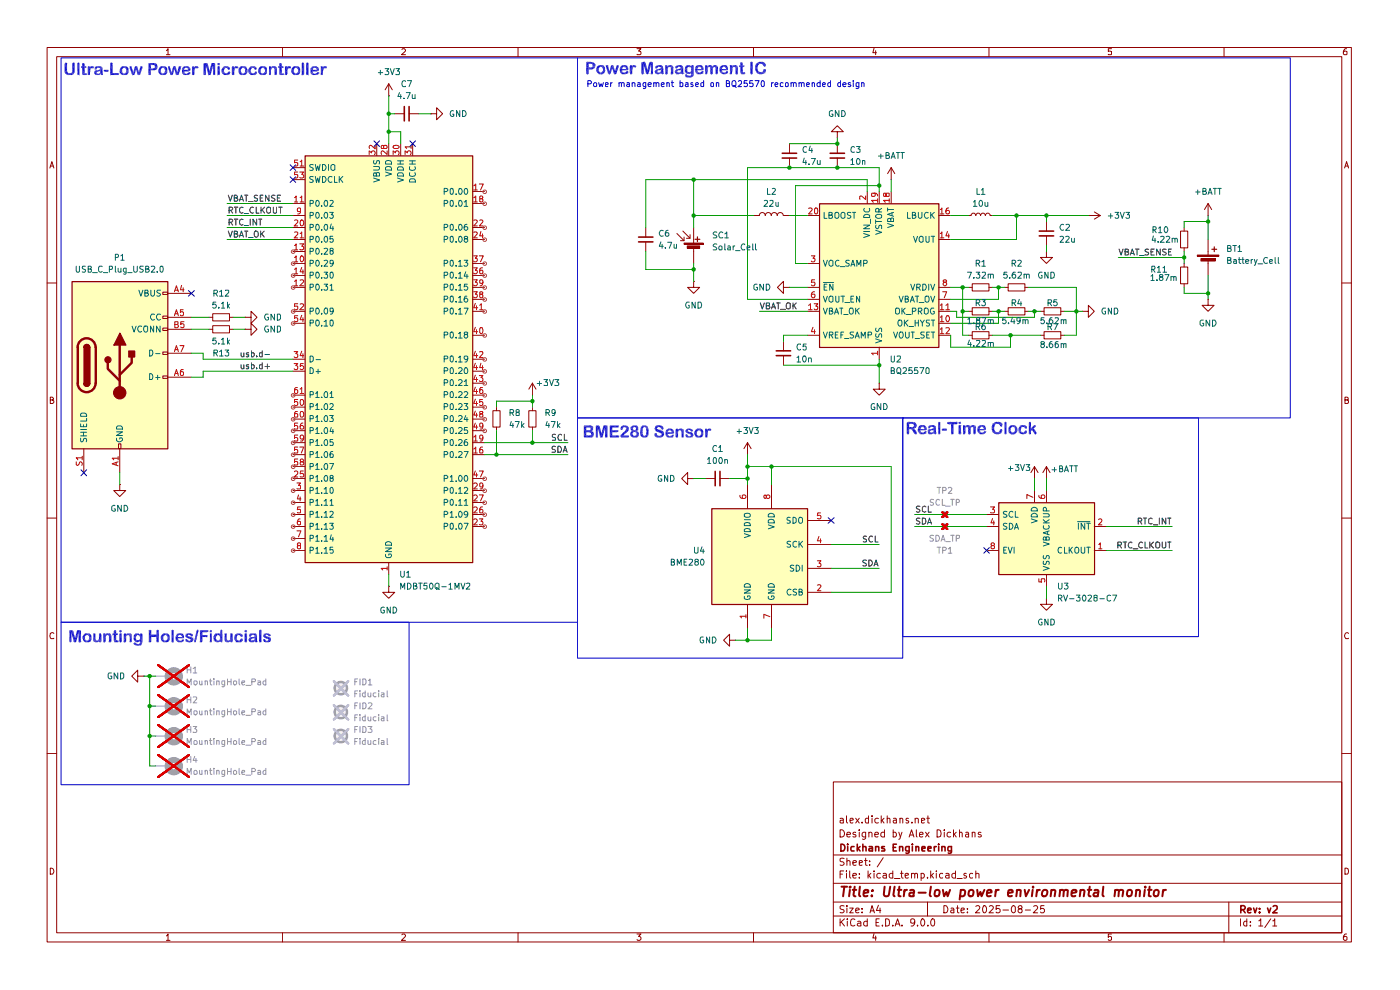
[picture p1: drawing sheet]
<svg xmlns="http://www.w3.org/2000/svg" width="297mm" height="210mm" viewBox="0 0 297 210" stroke-linecap="round" stroke-linejoin="round" font-family="sans-serif">
<g fill="none" stroke="#910000" stroke-width=".21">
<path d="M10 10.1h276.7v189.7h-276.7zM12 12h272.6v185.9h-272.6zM35.3 10.8l.3-.5v1.3M35.3 11.6h.8M59.9 10.1v1.9M85.3 10.5l.1-.2h.4l.2 .5-.8 .8h.8M109.9 10.1v1.9M135.1 10.3h.9l-.5 .5 .4 .1 .1 .5-.2 .2-.7-.1M159.9 10.1v1.9M185.4 10.2l-.2 1h.7M185.8 10.8v.8M209.8 10.1v1.9"/>
<path d="M235.8 10.3h-.7v.6h.7v.6h-.7M259.7 10.1v1.9M285.7 10.3l-.5 .1-.1 .3-.1 .7 .2 .2 .5-.1v-.6l-.5-.1-.2 .3M10.6 35.6l.4-1.3 .4 1.3M10.7 35.2h.6M285.2 35.6l.5-1.3 .4 1.3M285.4 35.2h.6M10 60h2M284.6 60h2.1M10.7 84.8h.5l.1-.3-.2-.3h-.4v1.4h.5l.2-.3v-.2l-.3-.3M285.3 84.8h.6l.1-.4-.7-.2v1.4h.5l.2-.1 .1-.4-.4-.3M10 109.9h2"/>
<path d="M284.6 109.9h2.1M11.4 134.4l-.2-.2-.5 .2-.1 .4 .2 .7 .6-.1M286.1 134.4a.58 .58 0 0 0-.8 .1 .58 .58 0 0 0 .1 .8l.1 .2 .6-.1M10 159.9h2M284.6 159.9h2.1M176.8 165.9h107.8v32h-107.8zM178.2 176a.78 .78 0 0 1 1 .8 .78 .78 0 0 1-1 .7zM178.2 173.7l.4-.1 .3 .1v.9M178.9 173.9l-.7 .2v.4h.7M179.6 173.1v1.2l.2 .3M179.7 177h.7l-.1-.4-.4-.1-.2 .3v.6l.2 .1h.4M180.3 174.1l.7-.2-.2-.3h-.3l-.2 .1v.6l.2 .3 .4-.1"/>
<path d="M181.5 176.6l-.3-.1-.3 .4 .5 .1 .2 .4-.2 .1h-.5M181.5 173.6l.8 1M182.3 176v.2M182.3 176.5v1M182.3 173.6l-.8 1M182.9 174.4v.2M183.6 176.5v1.3a.45 .45 0 0 1-.6 .2M183.6 176.6h-.6l-.1 .7a.52 .52 0 0 0 .7 .2M184.2 173.7l-.4-.1-.2 .2v.7h.6M184.2 173.1v1.5M184.3 176.7l.1-.1a.36 .36 0 0 1 .6 .2v.7M184.3 176.5v1"/>
<path d="M185 173.1v.1M185 173.6v1M185.6 177h.8l-.1-.4-.5-.1-.2 .3 .1 .7h.6M186.4 173.7a.52 .52 0 0 0-.8 .1l.2 .7h.6M186.9 173.1v1.5M187.1 174l.4 .6M187.5 173.6l-.6 .6M187.6 176.6h-.6l-.1 .7a.52 .52 0 0 0 .7 .2M187.6 176v1.5M188.2 173.7l.2-.1 .4 .1v.9M188.2 173.1v1.5M189.5 176.6l.4-.1 .3 .4v.4l-.3 .2h-.4"/>
<path d="M189.5 176v1.5M189.6 173.7l.4-.1 .2 .1v.9M190.2 173.9l-.7 .3 .2 .4 .5-.1M190.7 176.5l.3 1M190.9 173.7l.2-.1 .4 .1v.9M190.9 173.6v1M191.3 176.5l-.4 1.4-.2 .2M192.7 173.7l-.3-.1-.2 .1 .2 .4 .4 .1-.1 .3h-.5M192.9 177.5l.5-1.5 .5 1.5M193 177.1h.7M193.5 174.4v.2M194.1 173.7l.3-.1 .4 .1v.9"/>
<path d="M194.1 173.6v1M194.4 176v1.4l.2 .1M195.1 177h.7l-.1-.4-.4-.1-.2 .3v.6l.2 .1h.4M195.5 174.1l.7-.2-.1-.2h-.6v.8h.6M196.3 176.5l.8 1M196.6 173.6h.6M196.8 173.1v1.4l.4 .1M197.1 176.5l-.8 1M198.8 176h.3a.89 .89 0 0 1 .3 1.5h-.6zM200.3 176v.2M200.3 176.5v1M201.7 176.6h-.6l-.2 .7a.52 .52 0 0 0 .8 .2"/>
<path d="M202.3 176v1.5M202.4 177l.5 .5M202.9 176.5l-.6 .6M203.5 176.7l.2-.2 .3 .1 .1 .9M203.5 176v1.5M204.9 176.6h.5l.1 .9M205.5 177h-.5l-.2 .2 .2 .3h.5M206.2 176.7l.2-.2 .4 .1v.9M206.2 176.5v1M208.1 176.6l-.4-.1-.2 .4 .6 .2 .1 .3-.3 .1h-.4M10.7 184.1a.71 .71 0 0 1 .7 .5 .71 .71 0 0 1-.2 .8h-.5zM35.3 198.5l.3-.4v1.4"/>
<path d="M35.3 199.5h.8M59.9 197.9v1.9M85.3 198.3l.1-.2h.4l.2 .4-.8 1h.8M109.9 197.9v1.9M135.1 198.1h.9l-.5 .5h.2l.3 .3v.3l-.3 .3h-.4l-.2-.2M159.9 197.9v1.9M176.8 194.3h107.8M176.8 191.3h107.8M176.8 187.4h107.8M176.8 181.4h107.8M178.2 194.9v1.5M178.2 185.4h.5"/>
<path d="M178.5 195.6l.7 .8M179 184.7h-.8v1.6M179.1 192.2a.64 .64 0 0 0-.9 .1v.4l.7 .3 .2 .4a.6 .6 0 0 1-.9 .1M179.1 182.1a.64 .64 0 0 0-.9 .1v.4l.7 .3 .2 .4a.6 .6 0 0 1-.9 .2M179.2 194.9l-1 .8M179.6 184.7v.2M179.6 185.3v1M179.7 192.1v.2M179.7 182.7v-.1a.36 .36 0 0 1 .6 .2v.8M179.7 182v1.6M179.7 192.6v1M179.7 194.9v.2"/>
<path d="M179.7 195.4v1M180.3 192.6h.7l-.7 1h.7M180.3 184.7v1.3l.2 .3M180.9 185.8l.8-.2-.1-.3h-.4l-.3 .1 .1 .8h.6M180.9 183l.8-.1-.1-.3-.4-.1-.3 .3 .1 .7h.6M181.4 195.1a.59 .59 0 0 0-.8-.1 .59 .59 0 0 0-.2 .7l.1 .6 .4 .1 .5-.1M181.5 193.1l.8-.1-.1-.3-.4-.1-.3 .3v.6l.3 .1 .4-.1M181.9 195.5h.6l.1 .9M182.3 186.1v.2M182.3 185.3v.1M182.3 183l.7-.1-.2-.4-.5 .1v.9h.6M182.6 195.7l-.5 .1-.2 .3 .2 .3 .5-.1"/>
<path d="M182.9 193.5v.1M182.9 192.7v.2M183.4 182.5h.6M183.6 182v1.5l.4 .1M184 195.5h-.6l-.2 .7a.52 .52 0 0 0 .8 .1M184 194.9v1.5M184.1 184.7v1.6M184.3 185.7l.4 .6M184.5 183.4v.2M184.5 182.6v.2M184.6 193.6l.4-1.5 .5 1.5M184.7 193.2h.7"/>
<path d="M184.7 185.3l-.6 .5M185.4 198l-.2 1h.7M185.4 184.7v.2M185.4 185.3v1M185.8 198.5v1M185.8 195.7h.6M186.4 192l-.5 1.1h1M186.5 194.9h-.7v1.5h.7M186.7 192.6v1M186.8 185.3a.52 .52 0 0 0-.8 .2l.2 .7h.6M187.2 196.3v.1M187.4 185.3h.4l.2 .1v.9"/>
<path d="M187.4 181.9l-1.3 2M187.9 194.9h.3a.89 .89 0 0 1 .3 1.4l-.6 .1zM188 185.6l-.5 .1-.2 .2 .2 .4 .5-.1M189.4 196.3v.1M189.4 185.3a.52 .52 0 0 0-.8 .2l.2 .7h.6M189.4 184.7v1.6M189.7 186.4h1.2M189.9 196.4l.5-1.5 .5 1.5M190 196h.8M191 185.3h.6M191.3 184.7v1.3l.3 .3M191.3 196.3v.1"/>
<path d="M192 185.8l.7-.2v-.3h-.4l-.3 .1 .1 .8h.6M193.4 185.4l.2-.1 .5 .1v.9M193.4 185.3v1M194.1 195.6l-.4 .2-.5-.1 .1-.7 .4-.1 .3 .2a.92 .92 0 0 1-.7 1.3M194.1 185.4l.1-.1 .4 .1v.9M194.6 196.3v.1M195.4 185.3h.4l.3 .2-.1 .6-.2 .2-.4-.1M195.4 185.3v1.5M195.5 195l.2-.1a.82 .82 0 0 1 .5 .8 .82 .82 0 0 1-.5 .7 1.1 1.1 0 0 1-.2-1.4zM196.8 186.1v.2M196.8 191.3v3M196.8 196.3v.1"/>
<path d="M197.4 184.7v1.6M197.6 185.7l.4 .6M197.8 194.9a.89 .89 0 0 1 .3 1.4l-.1 .1a.88 .88 0 0 1-.2-1.5zM198 185.3l-.6 .5M198.6 184.7v.2M198.6 185.3v1M200 185.3h-.4l-.3 .2 .1 .6 .2 .2 .4-.1M200.2 192.1a.77 .77 0 0 1 .9 .8 .77 .77 0 0 1-.9 .7zM200.7 185.3h.4l.2 .1v.9M201.3 185.6l-.5 .1-.2 .2 .2 .4 .5-.1M201.8 192.7h.5l.1 .9M202.4 193h-.6l-.1 .3 .1 .3 .6-.1"/>
<path d="M202.7 185.3a.52 .52 0 0 0-.8 .2l.2 .7h.6M202.7 184.7v1.6M202.9 192.6h.6M203 186.4h1.1M203.1 192.1v1.4l.4 .1M203.9 193.1l.7-.1v-.3l-.6-.1-.1 .3v.6l.1 .1 .6-.1M205 185.3h-.4l-.1 .1 .1 .4 .5 .1-.1 .3h-.5M205.2 193.5v.1M205.2 192.7v.2M206.3 185.3h-.4l-.2 .2v.6l.2 .2 .4-.1M207 192.3l.6-.2 .3 .4-1 1.1h1M207 185.4l.3-.1 .4 .1v.9"/>
<path d="M207 184.7v1.6M208.6 192.2l.2-.1a.82 .82 0 0 1 .5 .8 .82 .82 0 0 1-.5 .7 1.1 1.1 0 0 1-.2-1.4zM209.8 197.9v1.9M209.9 192.3l.2-.2h.3l.3 .4-.9 1.1h.9M212.1 192.1h-.8v.7a.6 .6 0 0 1 .9 .2v.4a.6 .6 0 0 1-.9 .1M212.8 193h1.2M214.7 192.3l.4-.2 .3 .3v1l-.4 .2a.93 .93 0 0 1-.3-1.3zM216.3 192.8l-.3-.3a.42 .42 0 0 1 .4-.4 .42 .42 0 0 1 .4 .4l-.1 .2-.5 .2-.2 .1v.4a.46 .46 0 0 0 .4 .3 .46 .46 0 0 0 .4-.3v-.4l-.2-.2M217.5 193h1.1M219.3 192.3l.6-.2 .2 .4-.9 1.1h.9M221.5 192.1h-.7l-.1 .8 .2-.2h.4l.3 .3v.4l-.3 .2h-.4l-.2-.1M235.8 198.1h-.7v.7l.2-.2 .5 .2-.1 .6-.4 .1-.2-.2"/>
<path d="M259.7 197.9v1.9M260.7 191.3v6.6M263.1 194.9v1.5M264.5 195.5l-.4-.1-.3 .3v.5l.3 .2 .4-.1M264.5 194.9v1.5M265.3 196.3v.1M265.3 195.5v.2M267 195.3l.5-.4v1.5M267 196.4h.9M269.6 194.9l-1.3 1.9M270 195.3h.2l.2-.4v1.5M270 196.4h.8"/>
<path d="M285.3 184.1l.7 .2 .1 .6-.3 .5h-.5zM285.7 198.1l-.5 .1-.1 .3-.1 .7 .2 .3 .5-.2v-.6l-.5-.1-.2 .3"/>
</g>
<g fill="none" stroke="#910000" stroke-width=".34">
<path d="M178.4 179.1a.78 .78 0 0 1 .8 .5 .78 .78 0 0 1-.3 .9h-.5zM179.8 179.1v.1M179.8 179.6v.9M181.2 179.6h-.5l-.2 .2 .1 .6 .6 .1M181.9 179.1v1.4M182.5 179.6l-.6 .5M183 179.7l.6-.1 .1 .9M183 179.1v1.4M184.4 179.6h.6l.1 .1v.8h-.7v-.5l.7-.1M185.8 179.7l.6-.1v.9M185.8 179.6v.9M187.6 179.6h-.5l-.1 .1 .1 .3 .5 .1v.4h-.6"/>
<path d="M189.5 179.7h.5M190.2 179.1h-.7v1.4h.7M190.8 179.7l.6-.1 .1 .9M190.8 179.6v.9M193.5 179.1v.1M193.5 179.6v.9M194.3 179.7l.5-.1 .1 .9M194.3 179.6v.9M198.2 179.6v.9M198.6 179.6h-.2l-.2 .2M199.1 179.1v.1M199.1 179.6v.9"/>
<path d="M199.8 179.7l.6-.1 .1 .9M199.8 179.6v.9M182 180l.5 .5M192.9 180.5l-.7-.1-.1-.6 .2-.2h.6v1.2l-.4 .2-.3-.1M195.6 180l.7-.1-.1-.3h-.5l-.1 .1 .1 .8h.5M196.8 180l.7-.1-.1-.3h-.5l-.1 .1 .1 .8h.5M201.8 180.5l-.6-.1-.1-.6 .2-.2h.5v1.2l-.3 .2-.3-.1M263.2 193l.8-.1 .2-.3-.1-.3-.3-.2h-.6v1.5M263.7 193l.5 .6M264.7 193.1l.7-.1-.1-.3-.4-.1-.2 .3 .1 .6h.5M265.9 192.6l.4 1 .3-1M267.2 193.5v.1"/>
<path d="M267.2 192.7v.2M268.9 192.6l.3 1 .4-1M270.1 192.3l.2-.2 .5 .1 .1 .6-.9 .8h.9"/>
</g>
<g fill="none" stroke="#910000" stroke-width=".42">
<path d="M178.5 188.1h1.2M179.1 188.1l-.2 2M180.3 188.8l-.2 1.3M180.4 188.1l-.2 .1h.3l-.1-.1-.1 .2M180.9 188.8h.8M181.3 188.1l-.2 1.7v.2l.4 .1M182.4 188.1l-.2 1.7 .3 .3M183.3 189.4l.9-.1v-.5a.67 .67 0 0 0-.9 .2v1h.7M185 189.9v.2M185.1 188.8l.1 .1h-.2l.1-.1-.1 .2M187.7 188.1l-.1 1.8a.6 .6 0 0 0 1-.2l.2-1.6M189.8 188.1l-.3 1.7 .3 .3"/>
<path d="M190.5 188.8h.7M190.8 188.1l-.2 1.9 .5 .1M191.9 188.8l-.2 1.3M192.4 188.8l-.5 .1-.1 .3M193.1 188.8h.7v1.3M193.9 189.3l-.9 .1-.1 .2v.4h.9M194.9 189.4h1.5M197.5 188.1l-.3 1.7 .3 .3M198.4 188.9l.4-.1a.46 .46 0 0 1 .5 .4l-.1 .7-.6 .2-.3-.1-.1-.3zM200 188.8l.3 1.3 .5-.9 .2 .9 .5-1.3M203.8 188.8h.6l.3 .1a.89 .89 0 0 1-.4 1.2l-.6-.1M203.8 188.8l-.2 2"/>
<path d="M205.6 188.9l.4-.1a.46 .46 0 0 1 .5 .4v.5a.52 .52 0 0 1-.5 .4 .52 .52 0 0 1-.6-.4zM207.3 188.8l.2 1.3 .5-.9 .2 .9 .6-1.3M209.4 189.4l1-.1-.1-.5a.6 .6 0 0 0-.9 .2v1h.8M211.3 188.8l-.2 1.3M211.9 188.8h-.4l-.3 .4M213.8 189.4l1-.1v-.5a.6 .6 0 0 0-.9 .2v1h.8M215.7 188.9l.3-.1h.5v1.3M215.8 188.8l-.2 1.3M217.4 188.8l.2 1.3 .7-1.3M219.1 188.8l-.2 1.3M219.2 188.1v.2M220 188.8l-.2 1.3"/>
<path d="M220.6 188.8a.46 .46 0 0 0-.6 .4M221.3 188.9l.2-.1 .6 .1a.89 .89 0 0 1-.4 1.2l-.6-.2v-.7zM223.1 188.9v-.1a.48 .48 0 0 1 .8 .2l-.2 1.1M223.1 188.8l-.2 1.3M224.8 188.9l.4-.1h.4v1.3M224.9 188.8l-.2 1.3M225.7 189a.47 .47 0 0 1 .4-.2 .47 .47 0 0 1 .4 .2l-.1 1.1M227.4 189.4l.9-.1v-.5h-.6l-.3 .2v1h.7M229.2 188.9l.1-.1a.48 .48 0 0 1 .8 .2l-.2 1.1M229.2 188.8l-.1 1.3M230.8 188.8h.7M231.2 188.1l-.3 1.7 .1 .2 .4 .1"/>
<path d="M232.2 188.8h.8l-.1 1.3M233 189.3l-.9 .1-.2 .4 .3 .3 .7-.1M234.1 188.1l-.2 1.7 .2 .3M236.5 188.9l.4-.1h.5l-.1 1.3M236.6 188.8l-.2 1.3M237.4 189a.6 .6 0 0 1 .8-.2l-.1 1.3M239.2 188.9l.4-.1a.46 .46 0 0 1 .6 .4l-.2 .7-.4 .2a.46 .46 0 0 1-.5-.4zM241 188.9l.3-.1h.5v1.3M241.1 188.8l-.2 1.3M242.9 188.8l-.2 1.3M243 188.1v.2M243.5 188.8h.8"/>
<path d="M243.9 188.1l-.2 1.9 .4 .1M244.9 188.9l.3-.1a.46 .46 0 0 1 .6 .4l-.1 .5a.52 .52 0 0 1-.5 .4 .52 .52 0 0 1-.5-.4zM246.8 188.8l-.2 1.3M247.4 188.8h-.5l-.2 .4"/>
</g>
<path d="M199.9 108.7l1.1 1M199.9 111.2l1.1 1M201 108.7l-1.1 1M201 111.2l-1.1 1M33.6 153.8l6.5 4.7M33.6 147.4l6.5 4.7M33.6 141.1l6.5 4.7M40.1 153.8l-6.5 4.7M40.1 147.4l-6.5 4.7M40.1 141.1l-6.5 4.7M33.6 160.1l6.5 4.7M40.1 160.1l-6.5 4.7" fill="none" stroke="#f10000" stroke-width=".42"/>
<path d="M70.8 149.6l3.1 3M70.8 144.5l3.1 3M70.8 154.6l3.1 3.1M73.9 149.6l-3.1 3M73.9 144.5l-3.1 3M73.9 154.6l-3.1 3.1" fill="none" stroke="#c2c2c2" stroke-width=".42"/>
<g fill="#ffb">
<path d="M211.8 106.6h20.4v15.2h-20.4z"/>
<path d="M173.8 43.2h25.3v30.5h-25.3z"/>
<path d="M151 107.9h20.3v20.3h-20.3z"/>
</g>
<path d="M33.6 160.1l6.5 4.7M40.1 160.1l-6.5 4.7" fill="none" stroke="#f10000" stroke-width=".42"/>
<circle cx="72.3" cy="151" r="1.31" fill="#efefef"/>
<path d="M70.8 149.6l3.1 3M73.9 149.6l-3.1 3" fill="none" stroke="#c2c2c2" stroke-width=".42"/>
<circle cx="72.3" cy="146" r="1.31" fill="#efefef"/>
<path d="M70.8 144.5l3.1 3M73.9 144.5l-3.1 3" fill="none" stroke="#c2c2c2" stroke-width=".42"/>
<circle cx="72.3" cy="156.1" r="1.31" fill="#efefef"/>
<path d="M70.8 154.6l3.1 3.1M73.9 154.6l-3.1 3.1" fill="none" stroke="#c2c2c2" stroke-width=".42"/>
<path d="M33.6 153.8l6.5 4.7M33.6 147.4l6.5 4.7M33.6 141.1l6.5 4.7M40.1 153.8l-6.5 4.7M40.1 147.4l-6.5 4.7M40.1 141.1l-6.5 4.7" fill="none" stroke="#f10000" stroke-width=".42"/>
<g fill="#ffb">
<path d="M15.2 59.7h20.4v35.5h-20.4z"/>
<path d="M64.7 33h35.5v86.3h-35.5z"/>
</g>
<path d="M199.9 108.7l1.1 1M199.9 111.2l1.1 1M201 108.7l-1.1 1M201 111.2l-1.1 1M33.6 153.8l6.5 4.7M33.6 147.4l6.5 4.7M33.6 141.1l6.5 4.7M40.1 153.8l-6.5 4.7M40.1 147.4l-6.5 4.7M40.1 141.1l-6.5 4.7M33.6 160.1l6.5 4.7M40.1 160.1l-6.5 4.7" fill="none" stroke="#f10000" stroke-width=".42"/>
<path d="M70.8 149.6l3.1 3M70.8 144.5l3.1 3M70.8 154.6l3.1 3.1M73.9 149.6l-3.1 3M73.9 144.5l-3.1 3M73.9 154.6l-3.1 3.1" fill="none" stroke="#c2c2c2" stroke-width=".42"/>
<path d="M220.5 49h3M220.5 50h3M164.7 74.4h3M164.7 75.4h3" fill="none" stroke="#910000" stroke-width=".34"/>
<g fill="none" stroke="#910000" stroke-width=".21">
<path d="M159.9 45.7h1.2M161.1 45.7a.64 .64 0 0 1 .6-.6 .64 .64 0 0 1 .6 .6 .64 .64 0 0 1 .7-.6 .64 .64 0 0 1 .6 .6 .64 .64 0 0 1 .7-.6 .64 .64 0 0 1 .6 .6 .64 .64 0 0 1 .6-.6 .64 .64 0 0 1 .7 .6M166.2 45.7h1.3M222 53.3v1.3h1.3l-1.3 1.3-1.3-1.3h1.3M222 53.3h.1M222 47v2M222 50v2.1M230.9 45.7h.1M230.9 45.7h2.5M232.2 45l1.2 .7M233.4 45.7l-1.2 .8M250.4 56.6h1.6v3.6h-1.6z"/>
<path d="M250.4 49h1.6v3.6h-1.6zM251.2 48.3v.7M251.2 52.6v.7M251.2 55.9v.7M254 54.1h4.6v.3h-4.6zM256.3 45.7h.1M256.3 43.2l-.8 1.2M256.3 43.2l.7 1.2M256.3 43.2v2.5M166.2 72.4v2M166.2 75.4v2.1M205.5 66h.7"/>
<path d="M205.5 61h.7M206.2 65.3h3.6v1.5h-3.6zM206.2 60.2h3.6v1.5h-3.6zM209.8 66h.8M209.8 61h.8M213.1 66h.8M213.1 61h.8M213.9 60.2h3.5v1.5h-3.5zM213.9 65.3h3.5v1.5h-3.5zM217.4 66h.8M217.4 61h.8M229.6 66h1.3v-1.2l1.3 1.2-1.3 1.3v-1.3"/>
<path d="M229.6 66h.1M251.2 60.2v.8M186.5 81.3v1.2h1.3l-1.3 1.3-1.2-1.3h1.2M186.5 81.3h.1M219.5 99l-.8 1.2M219.5 99l.7 1.2M219.5 99v2.5M222 99v2.5M222 99l-.8 1.2M222 99l.8 1.2M209.3 109.1h2.5M209.3 111.7h2.5"/>
<path d="M209.3 116.8h2.5M219.5 101.5h.1M219.5 104.1v2.5M222 101.5h.1M222 104.1v2.5M232.2 111.7h2.5M232.2 116.8h2.5M222 126.9v1.3h1.3l-1.3 1.3-1.3-1.3h1.3M222 126.9h.1M222 121.8v2.6"/>
</g>
<g fill="none" stroke="#0f0f0f" stroke-width=".21">
<path d="M237.4 52.8l.4 1.3 .5-1.3M238.7 53.4l.7-.1v-.4l-.7-.1v1.3h.5l.2-.4-.3-.3M239.8 54.1l.4-1.3 .4 1.3M239.9 53.8h.6M240.9 52.8h.7M241.2 52.8v1.3M241.7 54.2h1M243.7 52.9h-.7v.4l.6 .2 .1 .3-.3 .3-.5-.1M244.2 53.4h.4M244.9 52.8h-.7v1.3h.7M246.1 52.8v1.3l-.7-1.3v1.3M247.4 52.9a.48 .48 0 0 0-.8 .2l.1 .2 .5 .2 .2 .3-.3 .3-.5-.1"/>
<path d="M247.9 53.4h.4M248.5 52.8h-.6v1.3h.6M161.3 64.3l.4 1.2 .4-1.2M162.6 64.9l.6-.1v-.5h-.6v1.2h.5l.2-.4-.3-.2M163.7 65.5l.4-1.2 .4 1.2M163.8 65.1h.6M164.8 64.3h.7M165.1 64.3v1.2M165.6 65.6h1M167 64.3h.5l.1 .1v1l-.2 .1-.4-.1a.74 .74 0 0 1 0-1.1zM168.2 64.3v1.2M168.4 64.8l.5 .7"/>
<path d="M168.9 64.3l-.7 .6M195.2 107.4h-.6l-.2 .2 .2 .3 .5 .2 .1 .3a.48 .48 0 0 1-.8 .1M195.2 110l-.6-.1-.2 .3 .2 .3 .5 .2 .1 .2a.48 .48 0 0 1-.8 .2M195.7 109.9a.65 .65 0 0 1 .7 .6 .65 .65 0 0 1-.7 .7zM196.4 107.5l-.3-.1-.4 .3v.7l.4 .2 .3-.1M196.8 111.2l.4-1.3 .4 1.3M196.9 107.4v1.2h.7M196.9 110.8h.6M237.2 115.7l.6-.1v-.5l-.6-.1v1.2M237.5 115.7l.4 .5M238.3 115h.7M238.7 115v1.2"/>
<path d="M240.1 115.1a.58 .58 0 0 0-.7 .5 .58 .58 0 0 0 .7 .6M240.4 116.4h1M241.5 110.6l.6-.1 .1-.3-.2-.3h-.5v1.3M241.8 110.6l.4 .6M242.4 115.1a.61 .61 0 0 0-.9 .3 .61 .61 0 0 0 .5 .8h.4M242.6 109.9h.6M242.9 115v1.2h.6M242.9 109.9v1.3M243.9 115v1.2M244.1 115.6l.6 .6M244.4 110.1l-.3-.2-.4 .3v.7l.4 .3 .3-.1M244.7 115l-.8 .7"/>
<path d="M244.7 111.3h.9M245.2 115.1l.2-.1 .4 .1a.74 .74 0 0 1 .2 1l-.3 .1-.5-.1zM246 109.9v1.3M246.5 115v1l.3 .2h.3l.2-.2v-1M247.3 109.9v1.3l-.8-1.3v1.3M247.7 115h.7M247.7 109.9h.7M248.1 109.9v1.3M248.1 115v1.2"/>
</g>
<g fill="none" stroke="#a0a0a0" stroke-width=".21">
<path d="M200.4 109.1h.1M200.4 111.7h.1"/>
<circle cx="200.4" cy="111.7" r=".55"/>
<circle cx="200.4" cy="109.1" r=".55"/>
</g>
<path d="M254 54.2h4.6M211.9 106.6h20.3v15.3h-20.3z" fill="none" stroke="#910000" stroke-width=".25"/>
<path d="M210.1 107.5h.9l-.4 .5 .4 .3-.1 .4h-.8M210.5 115.7l-.3-.3 .1-.2 .4-.1 .3 .4-.3 .2h-.4l-.1 .2 .1 .4 .2 .1 .4-.1 .1-.1v-.3l-.3-.2M210.6 110l-.4 .9h.8M210.8 110.5v.8M219.1 105.5l-1.3-.6v.8M220.4 105.1a.57 .57 0 0 0 .5 .6h.7l.1-.5-.3-.2-.5 .1v.5l.2 .1M233.1 110.2l.4-.1 .3 .3-.8 .9h.8M233.1 115.5l.3-.4v1.3M233.1 116.4h.7M220.4 122.8v.6h.6v-.6h.6v.6" fill="none" stroke="#b90000" stroke-width=".21"/>
<g fill="none" stroke="#006665" stroke-width=".21">
<path d="M212.9 116.7h.5M213.5 116.1h-.6v1.2h.6M213.6 108.5h-.5l-.2 .2v.4l.6 .1v.4h-.6M213.6 111.1a.48 .48 0 0 0-.7 .2v.2l.7 .4-.2 .4-.5-.1M213.9 116.1l.4 1.2 .4-1.2M214.1 111a.65 .65 0 0 1 .8 .6 .65 .65 0 0 1-.8 .7zM214.9 108.6a.61 .61 0 0 0-.9 .3 .61 .61 0 0 0 .5 .8l.4-.1M215.1 116.1v1.2M215.2 112.3l.4-1.3 .5 1.3M215.3 111.9h.6M215.4 108.5v1.2h.6M218.8 110.1l1.2 .4-1.2 .4"/>
<path d="M218.9 109.1a.66 .66 0 0 1 .8-.2 .66 .66 0 0 1 .3 .7h-1.2zM218.9 107.9a.66 .66 0 0 1 .8-.3 .66 .66 0 0 1 .3 .8h-1.2zM221.3 115l1.3 .4-1.3 .4M221.3 109h1l.3 .2-.2 .4h-1.1M221.3 110.9h1.3M221.3 110.2l.7 .7M221.4 111.5l-.1 .3a.65 .65 0 0 0 .7 .5 .65 .65 0 0 0 .6-.5l-.2-.3M221.4 119v.7h.4l.2-.6 .2-.1 .4 .3-.1 .4M221.4 117.9l-.1 .4 .3 .2 .2-.1 .3-.5h.3l.2 .1-.1 .5M221.9 114.1l.1-.2h.4l.2 .1v.6h-1.3l.1-.6h.4l.1 .6M222 108.4v-.5l-.3-.3-.3 .1-.1 .7h1.3M222.2 112.8v.6"/>
<path d="M222.6 112.6l-1.3 .4 1.3 .5M222.6 110.2l-.8 .5M225.2 116.2l-.2-.1a.65 .65 0 0 0-.6 .6 .65 .65 0 0 0 .6 .6h.2M225.8 116.1v1.2h.6M226.8 116.1v1.2M227 116.6l.5 .7M227.5 116.1l-.7 .7M228.1 116.2l.2-.1 .5 .1 .1 .7-.4 .4-.4-.1zM228.6 110.7h2.6M228.8 111v1.3M229.4 116.1v1l.2 .2h.3l.2-.2v-1M230.1 111v1.3l-.7-1.3v1.3"/>
<path d="M230.5 111h.8M230.5 116.1h.8M230.9 111v1.3M230.9 116.1v1.2M221.3 120.1l1.3 .5-1.3 .4"/>
</g>
<path d="M254.8 54.9h3v.5h-3z" fill="#910000"/>
<g fill="none" stroke="#910000" stroke-width=".21">
<path d="M167.5 30.5v2M167.5 33.5v2.1M177.6 27.9h1.3l-1.3-1.2-1.2 1.2h1.2v1.3M177.6 29.2h.1M177.6 30.5v2M177.6 33.5v2.1M189.1 38.1h.1M189.1 35.6v2.5M189.1 35.6l-.8 1.2M189.1 35.6l.7 1.2M143.6 49.5l1.5 1.6M145.1 51.6h4.1v.2h-4.1z"/>
<path d="M145.1 50.3v.8h-.7M147.2 59.7v1.3h1.2l-1.2 1.2-1.3-1.2h1.3M147.2 59.7h.1M171.3 45.7h2.5M171.3 55.9h2.5M184 40.6v2.6M186.5 40.6v2.6M189.1 40.6v2.6M199.1 45.7h2.6M199.1 50.8h2.6M205.5 45.7h.5a.51 .51 0 0 1 .5-.5 .51 .51 0 0 1 .5 .5 .51 .51 0 0 1 .5-.5 .51 .51 0 0 1 .5 .5 .51 .51 0 0 1 .5-.5 .51 .51 0 0 1 .5 .5 .51 .51 0 0 1 .5-.5 .51 .51 0 0 1 .6 .5h.5M254.8 54.9h3v.5h-3z"/>
<path d="M256.3 50.8v3.3M256.3 55.1v3.3M166.2 61v-1.3l-1.3 1.3 1.3 1.2v-1.2h1.3M167.5 61h.1M171.3 66h2.5M171.3 71.1h2.5M171.3 61h2.5M171.3 63.5h2.5M186.5 73.7v2.5M199.1 66h2.6M199.1 71.1h2.6M199.1 61h2.6"/>
<path d="M199.1 63.5h2.6M199.1 68.6h2.6M205.5 71.1h.7M206.2 70.4h3.6v1.5h-3.6zM209.8 71.1h.8M220.7 66h.8M220.7 71.1h.8M221.5 65.3h3.5v1.5h-3.5zM221.5 70.4h3.5v1.5h-3.5zM225 66h.8M225 71.1h.8M256.3 63.5v1.3h1.3l-1.3 1.2-1.3-1.2h1.3"/>
<path d="M256.3 63.5h.1M158.6 96.4h.1M158.6 93.9v2.5M158.6 93.9l-.8 1.3M158.6 93.9l.7 1.3M145.9 101.5v-1.3l-1.3 1.3 1.3 1.3v-1.3h1.3M147.2 101.5h.1M149.7 101.5h2M152.7 101.5h2.1M158.6 102.8v5.1M163.7 102.8v5.1M171.3 110.4h5.1"/>
<path d="M171.3 115.5h5.1M154.8 135.8v-1.3l-1.3 1.3 1.3 1.3v-1.3h1.2M156 135.8h.1M158.6 128.2v5.1M163.7 128.2v5.1M171.3 120.6h5.1M171.3 125.6h5.1"/>
</g>
<path d="M145.1 51.7h4.1M173.9 43.2h25.3v30.5h-25.3zM257.1 52.9h1M257.6 52.4v1M151 107.9h20.3v20.3h-20.3z" fill="none" stroke="#910000" stroke-width=".25"/>
<g fill="none" stroke="#b90000" stroke-width=".21">
<path d="M171.5 44.2l.5-.1 .3 .3-.8 1h.8M172.1 54.3h.8l-.4 .5h.3l.1 .1-.1 .6h-.5l-.2-.1M172.8 59.4h-.6l-.1 .5h.7v.6l-.4 .1-.3-.1M172.9 44.2l.3-.1a.9 .9 0 0 1 0 1.3l-.4-.3zM183.6 41.6v.7l-.9-.7-.3 .1 .1 .5M185.4 41l.3 .2-.1 .4-.6 .1v-.7h.8l.4 .3v.3M186.2 42.5h-1.3l.4 .4M186.2 42.2v.7M188 41.2v-.2l.6 .1v.6h-.6l-.1-.7-.4 .1v.6h.4l.1-.3M188.6 42.5h-1.1l.3 .4M188.6 42.2v.7M199.5 44.4l.3-.3v1.3"/>
<path d="M199.5 49.5l.3-.3v1.3M199.5 45.4h.7M199.5 50.5h.7M200.3 59.9l-.2-.3 .1-.2h.5l.1 .2-.1 .3h-.4l-.2 .2v.3l.2 .2h.3l.2-.2v-.3l-.2-.2M201 49.1l-.3 .9h.7M201.3 44.1l-.5 .1-.1 .4v.7a.42 .42 0 0 0 .6-.1 .42 .42 0 0 0 0-.6h-.5l-.1 .3M201.3 49.6v.9M171.5 64.8l.5-.4v1.3M171.5 65.7h.8M172.5 69.4l-.4 1h.9M172.7 64.4h.8l-.4 .5h.3l.1 .2-.1 .5-.5 .1-.2-.2M172.8 61.9a.57 .57 0 0 0-.7 .5v.5l.3 .3 .4-.1v-.7h-.5l-.2 .2"/>
<path d="M172.8 69.9v.9M186.2 74.9h-1.3l.4 .4M186.2 74.5v.8M199.5 64.8l.3-.4v1.3M199.5 67.3l.3-.3v1.2M199.5 69.8l.3-.3v1.3M199.5 65.7h.7M199.5 68.2h.7M199.5 70.8h.7M200 61.9h.8l-.5 1.3M200.7 64.8l.4-.4v1.3M200.7 69.6l.6-.1 .1 .3-.7 1h.7"/>
<path d="M200.7 65.7h.7M200.8 67h.5a.76 .76 0 0 1-.3 1.2l-.2-.1a.87 .87 0 0 1 0-1.1zM157 105.1a.57 .57 0 0 0 .5 .6h.5l.2-.2v-.4h-.7v.5l.1 .1M162.6 105.2l.2-.2h.3l.2 .2v.3l-.2 .2h-.3l-.2-.2v-.4h-.5v.6h.2l.3-.2M173.4 119h.8l-.5 .5 .5 .2-.1 .4h-.7M173.7 113.8l-.3 .9h.8M174.1 108.8h-.6l-.1 .6h.7v.6h-.7M174.1 114.3v.8M158.2 130.7h-1.2l.3 .4M158.2 130.4v.7M163.3 130.8l-1.2-.5v.8M173.4 124.1l.5-.1 .3 .3-.8 1h.8"/>
</g>
<g fill="none" stroke="#006665" stroke-width=".21">
<path d="M174.7 55.2l.4 1.3 .4-1.3M174.7 59.9h2.2M174.8 45v1.3h.6M175.9 45.6h.6v-.5l-.6-.1v1.3h.5l.2-.4-.3-.3M175.9 55.4l.3-.2 .5 .2v.9l-.3 .2-.3-.1a.74 .74 0 0 1-.2-1zM177.1 45.2l.3-.2a.46 .46 0 0 1 .6 .5v.4a.47 .47 0 0 1-.4 .4 .47 .47 0 0 1-.5-.2zM178 55.3a.58 .58 0 0 0-.8 .5 .58 .58 0 0 0 .8 .6v-.1M178.2 56.6h1M178.5 45.2l.2-.2 .5 .2v.9l-.2 .2a.46 .46 0 0 1-.6-.4zM180.2 55.3h-.7v.4l.6 .2 .1 .3-.3 .3-.5-.1M180.5 45.1a.48 .48 0 0 0-.8 .2l.1 .3 .5 .1 .2 .3-.2 .3-.6-.1M180.5 56.5l.4-1.3 .5 1.3"/>
<path d="M180.7 56.1h.6M180.8 45h.7M181.2 45v1.3M181.8 56.5v-1.3l.4 .9 .4-.9v1.3M183.2 55.9l.7-.1v-.5l-.7-.1v1.3M183.2 49.5l1.3 .5-1.3 .4M183.2 47.8h1.3l-1.3 .7h1.3M183.2 49.1h1.3M183.3 45.7a.66 .66 0 0 1 .8-.2 .66 .66 0 0 1 .4 .6h-1.3zM183.4 44.2l-.2 .3 .4 .5h.6l.3-.3-.1-.5M184.7 46.5v.9M185.8 48.9l1.2 .4-1.2 .4"/>
<path d="M185.8 45.7a.95 .95 0 0 1 1.2-.1v.5a.93 .93 0 0 1-1.2-.1zM185.8 46.7v.7M185.8 47h1.2M185.8 47.8v.5l.2 .2 .4-.2 .1-.5h.5v.7M186.4 45v-.7h-.6v.7h1.2M187 44.2l-.6 .4M188.3 47.4l1.3 .4-1.3 .5M188.3 44.1v.7M188.3 44.4h1.3M189 46.6l.1-.4 .4 .1 .1 .7h-1.3v-.4l.3-.3 .3 .1 .1 .6M189.2 45.1v.6M189.6 45l-1.3 .5 1.3 .4"/>
<path d="M192.5 45v1.3h.6M193.5 45.6h.6v-.5l-.6-.1v1.3h.6l.2-.4-.3-.3M193.8 50.1l.4 1.3 .4-1.3M194.8 45v1.1l.3 .2h.2l.3-.2v-1.1M195.1 50.3l.2-.2 .5 .2v.9l-.2 .2-.4-.1a.74 .74 0 0 1-.1-1zM196.4 50.1v1l.3 .3 .4-.2v-1.1M196.9 45.1l-.2-.1a.64 .64 0 0 0-.6 .7 .64 .64 0 0 0 .6 .6l.2-.2M197.4 45v1.3M197.5 50.1h.8M197.6 45.6l.6 .7M198 50.1v1.3M198.2 45l-.8 .7"/>
<path d="M174.7 62.8l.4 1.3 .4-1.3M174.7 65.4l.4 1.2 .4-1.2M174.7 70.4l.4 1.3 .4-1.3M174.8 60.9h.5M175.4 60.3h-.6v1.3h.6M175.9 63l.2-.2h.4l.2 .2v.9l-.3 .2-.3-.1a.74 .74 0 0 1-.2-1zM175.9 66l.6-.1v-.5h-.6v1.2h.5l.3-.4-.3-.2M175.9 71h.6l.2-.4-.2-.2h-.6v1.3M176.3 71l.4 .7M176.7 60.3v1.3l-.7-1.3v1.3M177 66.6l.5-1.2 .4 1.2M177.1 66.2h.7"/>
<path d="M177.2 71h.4M177.3 62.8v1l.2 .3 .5-.2v-1.1M177.8 70.4h-.6v1.3h.6M178.1 65.4h.7M178.4 62.8h.8M178.4 71h.4M178.5 65.4v1.2M178.8 62.8v1.3M179 70.4h-.6v1.3M179 66.7h.9M179.2 71.8h.9M179.2 64.2h1.1"/>
<path d="M180.3 65.4h.5l.2 .4-.1 .7-.2 .1-.4-.1-.1-.3zM180.5 63.4h.4M181.1 62.8h-.6v1.3h.6M181.1 70.4h-.6l-.2 .2 .3 .4h.2l.3 .3-.3 .4-.5-.1M181.4 71.7l.5-1.3 .4 1.3M181.5 65.4v1.2M181.5 71.3h.7M181.8 65.9l.5 .7M182.3 65.4l-.8 .6M182.4 62.8v1.3l-.7-1.3v1.3M182.7 71.7v-1.3l.4 .9 .5-.9v1.3M184.1 71h.6l.2-.4-.2-.2h-.6v1.3"/>
<path d="M185.8 71.9l1.2 .4-1.2 .4M185.8 70.8v.7h.6v-.5l.5-.2 .1 .2v.5M185.8 69.6v.5l.2 .3h.2l.2-.3v-.3l.5-.2 .1 .2v.6M189.6 70.4l.4 1.3 .4-1.3M190 65.5l.2-.1h.4a.77 .77 0 0 1-.1 1.2l-.5-.1zM190.7 67.9h.5a.75 .75 0 0 1-.4 1.3 .84 .84 0 0 1-.1-1.3zM190.8 62.8l.4 1.3 .4-1.3M190.9 70.4h.5a.93 .93 0 0 1-.1 1.3h-.3a.95 .95 0 0 1-.1-1.3zM191.3 65.4v1.2M191.5 65.9l.5 .7M191.9 67.9v1.3M192 63.4h.4l.3-.2-.2-.4h-.5v1.3l.7-.2v-.4l-.3-.1"/>
<path d="M192 65.4l-.7 .6M192 68.4l.6 .8M192.1 70.4v1.1l.3 .2h.2l.3-.2v-1.1M192.3 66.7h1M192.6 67.9l-.7 .7M192.9 69.3h.9M193.1 64.1l.4-1.3 .5 1.3M193.2 60.3l.4 1.3 .5-1.3M193.2 63.7h.6M193.3 70.4h.7M193.5 66h.6l.2-.2-.2-.4h-.6v1.2M193.6 70.4v1.3"/>
<path d="M194.1 62.8h.8M194.1 71.8h1M194.1 67.9v1.3M194.1 68.5h.7M194.5 61h.5l.2-.3v-.3l-.7-.1v1.3M194.6 62.8v1.3M194.8 66h.5l.3-.2-.2-.4h-.6v1.2M194.8 61l.4 .6M194.8 67.9v1.3M195 64.2h1M195.2 66l.4 .6M195.2 67.9l.5 .6 .4-.6"/>
<path d="M195.7 68.5v.7M195.7 60.3h.6a.72 .72 0 0 1 .2 .8 .72 .72 0 0 1-.8 .5zM196.1 65.5l.2-.1h.4a.77 .77 0 0 1-.1 1.2l-.5-.1zM196.1 70.4h-.7v.6h.4l.3 .5-.3 .2-.5-.1M196.3 63l.1-.2h.5l.2 .9a.47 .47 0 0 1-.3 .4 .47 .47 0 0 1-.5-.2zM196.6 71h.4M197 60.3v1.3M197.2 67.9l-.7 .1v.3l.7 .4-.1 .4h-.6M197.2 70.4h-.6v1.3h.6M197.4 60.3l.5 1.3 .4-1.3M197.4 62.8l.5 1.3 .4-1.3M197.5 67.9h.8"/>
<path d="M197.5 70.4h.8M198 67.9v1.3M198 70.4v1.3M198.1 65.4h-.5a.66 .66 0 0 0-.2 .8 .66 .66 0 0 0 .7 .3l.1-.5h-.2M157.9 113.2l1.3 .4-1.3 .4M157.9 112.4l.5-.3 .6 .1 .2 .6h-1.3zM157.9 111.1l.5-.3 .6 .1 .2 .6h-1.3zM157.9 109.1l.8-.2a.46 .46 0 0 1 .5 .6 .86 .86 0 0 1-1.3 0zM157.9 110.2h1.3M163 111.3l1.3 .5-1.3 .4M163 109.1a.72 .72 0 0 1 .8-.2 .72 .72 0 0 1 .5 .7h-1.3zM163.2 110.2h.9l.2 .7h-1.3v-.5z"/>
<path d="M167.6 109.8l-.4-.1-.2 .2v.4l.6 .2v.4h-.6M167.7 114.9l-.5-.1-.2 .3v.2l.6 .3 .1 .2a.48 .48 0 0 1-.7 .2M168.2 109.7h.3l.4 .4v.6l-.4 .3h-.3zM168.4 120h-.7a.57 .57 0 0 0 .6 .6v.5h-.7M168.9 119.9a.65 .65 0 0 1 .8 .6 .65 .65 0 0 1-.8 .7zM169 114.9l-.3-.1-.5 .3 .1 .8 .4 .2 .3-.1M169.5 114.8v1.3M169.7 109.7a.46 .46 0 0 1 .6 .5v.4a.46 .46 0 0 1-.6 .4 .86 .86 0 0 1 0-1.3zM169.7 115.3l.6 .8M170.2 119.9v1.3M170.3 114.8l-.8 .8M157.9 126.5a.65 .65 0 0 0 .5 .7 .65 .65 0 0 0 .8-.5l-.2-.3h-.4v.3"/>
<path d="M157.9 125.1h1.3l-1.3 .7h1.3M157.9 124a.72 .72 0 0 1 .8-.2 .72 .72 0 0 1 .5 .7h-1.3zM163 126.5a.65 .65 0 0 0 .5 .7 .65 .65 0 0 0 .8-.5l-.2-.3h-.4v.3M163 125.1h1.3l-1.3 .7h1.3M163 124a.72 .72 0 0 1 .8-.2 .72 .72 0 0 1 .5 .7h-1.3zM167.8 125.1a.59 .59 0 0 0-.8 .4 .59 .59 0 0 0 .7 .7l.1-.1M169 125.1l-.5-.1-.3 .2 .1 .3 .6 .1v.6h-.7M169.5 125.6l.6-.1v-.4l-.6-.1v1.2h.5l.3-.4-.4-.2"/>
</g>
<path d="M183.8 113.8l-.4-.1-.3 .3 .1 .3 .6 .2v.4h-.7M183.8 118.9h-.7a.57 .57 0 0 0 .6 .6v.5h-.7M184.3 118.8a.65 .65 0 0 1 .8 .6 .65 .65 0 0 1-.8 .7zM185.1 113.9v-.1a.58 .58 0 0 0-.8 .5 .58 .58 0 0 0 .8 .6M185.5 119.7h.7M185.7 113.7v1.3h.6M185.4 120.1l.4-1.3 .5 1.3" fill="none" stroke="#0f0f0f" stroke-width=".21"/>
<path d="M165.9 32.5h3.1M165.9 33.5h3.1M176.1 32.5h3.1M176.1 33.5h3.1M151.7 100v3M152.7 100v3" fill="none" stroke="#910000" stroke-width=".34"/>
<path d="M145.8 52.2h2.6v.5h-2.6z" fill="#910000"/>
<g fill="none" stroke="#910000" stroke-width=".21">
<path d="M137 48.3v2M137 51.3v2M144.9 49l1.5 1.5M145.8 52.2h2.6v.5h-2.6zM146.4 49.8v.7h-.8M147.2 48.3v3.3M147.2 52.6v3.3M34.5 62h1.1v.5h-1.1zM34.5 67.1h1.1v.5h-1.1zM34.5 69.6h1.1v.5h-1.1zM34.5 74.7h1.1v.5h-1.1zM34.5 79.8h1.1v.5h-1.1z"/>
<path d="M25.1 94.1h.6v1.1h-.6zM25.4 102.8v1.3h1.3l-1.3 1.2-1.3-1.2h1.3M25.4 102.8h.1M82.5 124.4v1.2h1.2l-1.2 1.3-1.3-1.3h1.3M82.5 124.4h.1M29.2 143.4v-1.2l-1.3 1.2 1.3 1.3v-1.3h1.3M30.5 143.4h.1"/>
</g>
<path d="M15.3 59.7h20.3v35.5h-20.3zM147.4 50.8h1.1M148 50.2v1.1" fill="none" stroke="#910000" stroke-width=".25"/>
<path d="M135.5 50.3h3M135.5 51.3h3" fill="none" stroke="#910000" stroke-width=".34"/>
<g fill="none" stroke="#a0a0a0" stroke-width="1.3">
<circle cx="36.9" cy="149.8" r="1.31"/>
<circle cx="36.9" cy="143.5" r="1.31"/>
<circle cx="36.9" cy="156.2" r="1.31"/>
<circle cx="36.9" cy="162.5" r="1.31"/>
</g>
<path d="M33 156.1h2.6M33 149.8h2.6M33 143.4h2.6M33 162.5h2.6" fill="none" stroke="#a0a0a0" stroke-width=".21"/>
<path d="M33.6 153.8l6.5 4.7M33.6 147.4l6.5 4.7M33.6 141.1l6.5 4.7M40.1 153.8l-6.5 4.7M40.1 147.4l-6.5 4.7M40.1 141.1l-6.5 4.7M33.6 160.1l6.5 4.7M40.1 160.1l-6.5 4.7" fill="none" stroke="#f10000" stroke-width=".42"/>
<g fill="none" stroke="#a0a0a0" stroke-width=".51">
<circle cx="72.3" cy="146" r="1.31"/>
<circle cx="72.3" cy="156.1" r="1.31"/>
<circle cx="72.3" cy="151" r="1.31"/>
</g>
<path d="M70.8 149.6l3.1 3M70.8 144.5l3.1 3M70.8 154.6l3.1 3.1M73.9 149.6l-3.1 3M73.9 144.5l-3.1 3M73.9 154.6l-3.1 3.1" fill="none" stroke="#c2c2c2" stroke-width=".42"/>
<path d="M16.5 73.7v7.6" fill="none" stroke="#910000" stroke-width=".51"/>
<path d="M17.8 73.7h1.2v7.6h-1.2z" fill="#910000"/>
<path d="M17.8 73.7a.64 .64 0 0 1 .6-.6 .64 .64 0 0 1 .6 .6M17.8 73.7h1.3v7.6h-1.3z" fill="none" stroke="#910000" stroke-width=".25"/>
<path d="M18 73.3a.63 .63 0 0 1 .7-.2 .63 .63 0 0 1 .3 .6h-1.2z" fill="#910000"/>
<path d="M17.8 73.7a.64 .64 0 0 1 .6-.6 .64 .64 0 0 1 .6 .6M17.8 81.3a.64 .64 0 0 0 .6 .7 .64 .64 0 0 0 .6-.7" fill="none" stroke="#910000" stroke-width=".25"/>
<path d="M16.5 73.7a1.91 1.91 0 0 1 1.9-1.9 1.91 1.91 0 0 1 1.9 1.9M16.5 81.3a1.91 1.91 0 0 0 1.9 1.9 1.91 1.91 0 0 0 1.9-1.9" fill="none" stroke="#910000" stroke-width=".51"/>
<path d="M17.8 81.3h1.2a.64 .64 0 0 1-.6 .7 .64 .64 0 0 1-.6-.7z" fill="#910000"/>
<path d="M17.8 81.3a.64 .64 0 0 0 .6 .7 .64 .64 0 0 0 .6-.7" fill="none" stroke="#910000" stroke-width=".25"/>
<path d="M20.3 73.7v7.6" fill="none" stroke="#910000" stroke-width=".51"/>
<circle cx="22.9" cy="76.3" r=".64" fill="#910000"/>
<circle cx="22.9" cy="76.3" r=".64" fill="none" stroke="#910000" stroke-width=".25"/>
<path d="M25.4 70.7l1.3 2.5h-2.5z" fill="#910000"/>
<path d="M25.4 70.7l1.3 2.5h-2.5z" fill="none" stroke="#910000" stroke-width=".25"/>
<path d="M22.9 77v1.2l2.5 2.6M25.4 73.2v10.1M27.9 75.7v1.3l-2.5 2.5" fill="none" stroke="#910000" stroke-width=".51"/>
<circle cx="25.4" cy="83.3" r="1.31" fill="#910000"/>
<circle cx="25.4" cy="83.3" r="1.31" fill="none" stroke="#910000" stroke-width=".21"/>
<path d="M27.3 74.4h1.2v1.3h-1.2z" fill="#910000"/>
<path d="M64.7 33.1h35.6v86.2h-35.6zM27.3 74.5h1.3v1.2h-1.3z" fill="none" stroke="#910000" stroke-width=".25"/>
<g fill="none" stroke="#910000" stroke-width=".21">
<path d="M82.5 17.8v2.5M82.5 17.8l-.8 1.2M82.5 17.8l.7 1.2M62.1 35.6h2.6M62.1 38.1h2.6M79.9 30.5v2.5M82.5 20.3h.1M82.5 30.5v2.5M83.7 24.1h2.1M85 30.5v2.5M86.8 24.1h2M87.5 30.5v2.5"/>
<path d="M91.4 24.1h1.2v-1.2l1.3 1.2-1.3 1.3v-1.3M91.4 24.1h.1M62.1 43.2h2.6M62.1 45.7h2.6M62.1 48.3h2.6M62.1 50.8h2.6M62.1 53.3h2.6M62.1 55.9h2.6M62.1 58.4h2.6M100.2 43.2h2.6M100.2 48.3h2.6M100.2 50.8h2.6"/>
<path d="M100.2 55.9h2.6M100.2 58.4h2.6M100.2 40.6h2.6M35.6 62.2h5M35.6 67.3h5M35.6 69.8h5M35.6 74.9h5M44.4 67.3h.7M44.4 69.8h.7M45.1 69.1h3.6v1.5h-3.6zM45.1 66.5h3.6v1.6h-3.6zM48.7 67.3h.7"/>
<path d="M48.7 69.8h.7M52 69.8h1.3v1.3l1.2-1.3-1.2-1.2v1.2M52 69.8h.1M52 67.3h1.3v-1.3l1.2 1.3-1.2 1.3v-1.3M52 67.3h.1M62.1 61h2.6M62.1 66h2.6M62.1 68.6h2.6M62.1 76.2h2.6M62.1 78.7h2.6M100.2 61h2.6M100.2 66h2.6"/>
<path d="M100.2 76.2h2.6M100.2 78.7h2.6M100.2 63.5h2.6M100.2 71.1h2.6M17.8 95.2v5M25.4 95.2v5M35.6 80h5M62.1 83.8h2.6M62.1 86.4h2.6M62.1 88.9h2.6M62.1 91.4h2.6M62.1 93.9h2.6"/>
<path d="M62.1 96.4h2.6M62.1 99h2.6M100.2 83.8h2.6M100.2 86.4h2.6M100.2 88.9h2.6M100.2 91.4h2.6M100.2 93.9h2.6M100.2 96.4h2.6M100.2 81.3h2.6M104.6 87.1h1.5v3.5h-1.5zM105.3 86.4v.7M105.3 90.6v.8"/>
<path d="M112.2 87.1h1.5v3.5h-1.5zM112.9 83.8h.1M112.9 81.3v2.5M112.9 86.4v.7M112.9 90.6v.8M112.9 81.3l-.7 1.2M112.9 81.3l.8 1.2M62.1 101.5h2.6M62.1 104.1h2.6M62.1 106.6h2.6M62.1 109.1h2.6M62.1 111.7h2.6"/>
<path d="M62.1 114.2h2.6M62.1 116.8h2.6M82.5 119.3v2.5M100.2 101.5h2.6M100.2 104.1h2.6M100.2 106.6h2.6M100.2 109.1h2.6M100.2 111.7h2.6"/>
</g>
<g fill="none" stroke="#b90000" stroke-width=".21">
<path d="M63.2 34h-.7v.5h.7v.6h-.7M63.2 36.5h-.7v.6h.7v.6h-.7M63.6 36.5h.8l-.4 .5 .4 .3-.1 .4h-.7M63.7 34.3l.3-.3v1.2M63.7 35.2h.7M78.3 32.8v-.8l.5 .4 .1-.3 .4-.1 .3 .3v.3l-.2 .2M79.6 30.8v.8l-.9-.8-.4 .3 .1 .4M81.4 31.1l.2-.3h.3l.2 .3-.1 .4h-.5l-.1-.2v-.4h-.5v.6h.4l.1-.2M82.1 32v.8l-.9-.8-.3 .3v.5M83.4 32.8v-.8l.5 .4 .2-.4h.3l.3 .3v.3l-.2 .2M83.5 30.9h1l.2 .3-.3 .3h-.7l-.3-.3zM85.9 32.8v-.8l.5 .4 .2-.4h.4l.2 .3v.3l-.2 .2"/>
<path d="M87.2 31.2h-1.3l.4 .3M87.2 30.8v.7M100.5 39.4l.4-.4v1.3M101.7 39h.8l-.6 1.3M62.5 41.9l.3-.3v1.2M62.5 46.7h.7v.5l-.8 .7h.8M62.5 49.3h.7v.4l-.8 .8h.8M62.5 52.1l.3-.4v1.3M62.5 54.6l.3-.3v1.2M62.5 57.1l.3-.3v1.3M62.5 59.7l.3-.3v1.2M62.5 42.8h.7"/>
<path d="M62.5 53h.7M62.5 55.5h.7M62.5 58.1h.7M63.6 51.7h.8l-.4 .5h.3l.1 .3-.1 .4h-.7M63.7 41.9l.3-.3v1.2M63.7 49.5l.3-.3v1.3M63.7 59.4h.5l.2 .3-.8 .9h.8M63.7 42.8h.7M63.7 50.5h.7M63.8 44.6l-.1 .3h-.5v-.7h.6v.8l-.2 .3-.4 .1M63.8 46.7a.56 .56 0 0 1 .6 .3 .56 .56 0 0 1-.1 .7l-.2 .2-.3-.1zM63.8 54.4a.56 .56 0 0 1 .6 .2 .56 .56 0 0 1-.1 .7l-.2 .2a.77 .77 0 0 1-.3-1.1z"/>
<path d="M64 56.7l-.3 1h.7M64.3 57.2v.9M100.5 41.9l.4-.3v1.2M100.5 46.7h.5l.3 .2-.8 1h.8M100.5 49.3l.5-.1 .3 .2-.8 1.1h.8M100.5 54.3h.8l-.5 .5 .5 .1v.4l-.3 .2h-.3l-.2-.1M100.5 56.8h.8l-.5 .5 .5 .2v.3l-.3 .3h-.3l-.2-.2M100.5 59.4h.8l-.5 .5 .5 .1v.4l-.3 .2h-.3l-.2-.1M100.5 42.8h.8M100.5 40.3h.8M101.7 54.3h.8l-.6 1.2M101.8 46.7h.4l.2 .3-.7 .9h.7"/>
<path d="M101.9 42.2l-.1-.5 .1-.1 .5 .1v.4l-.6 .1v.6h.1h.3l.2-.2v-.4h-.2M102 49.1l-.2 .9h.7M102.4 56.8l-.6 .3v.8l.1 .2 .5-.1v-.7h-.5l-.1 .2M102.4 49.6v.9M102.4 59.9l-.2 .2-.4-.1v-.6h.6v.6a.58 .58 0 0 1-.5 .6M37 61.9l.4-1.3 .4 1.3M37 67l.4-1.3 .4 1.3M37 74.6l.4-1.3 .4 1.3M37 79.7l.4-1.3 .4 1.3M37.1 68.8l.6-.1 .1-.4-.7-.1v1.3h.5l.2-.4-.3-.3M37.2 61.6h.6M37.2 66.5h.6"/>
<path d="M37.2 74.2h.6M37.2 79.2h.6M38.2 73.3h.8l-.6 1.3M38.5 60.5l-.2 1h.7M38.9 65.7h-.6v.6l.1-.2 .5 .1v.7l-.5 .1-.1-.2M38.9 78.4h-.5l-.1 .3v.8l.1 .2 .5-.1v-.7l-.5-.1-.1 .3M38.9 61v.9M39 68.2h-.6v.6l.1-.1 .5 .1-.1 .6-.4 .1-.1-.2M62.4 74.6h.8l-.5 .4 .5 .2v.5l-.3 .2h-.3l-.2-.2M62.4 77.1h.8l-.5 .5 .5 .1v.5l-.3 .2h-.3l-.2-.2M62.5 60.6h.7M63.2 64.4h-.7v.6h.7l-.1 .6-.4 .1-.2-.2"/>
<path d="M63.2 67h-.7v.6l.2-.2 .5 .2-.1 .6h-.4l-.2-.1M63.7 64.5l.5-.1 .2 .4-.8 .9h.8M64 66.9l-.3 .9h.7M64 74.5l-.3 .9h.7M64.3 67.4v.8M64.3 75v.9M64.3 77.1h-.5l-.1 .6 .1-.1h.4l.2 .2v.3l-.2 .3h-.4l-.1-.2M100.5 61.9h.8l-.5 .5 .5 .2v.3l-.3 .3h-.3l-.2-.2M100.8 64.3l-.3 1h.8M100.8 69.4l-.3 1h.8M100.8 74.5l-.3 .9h.8M100.8 77l-.3 1h.8"/>
<path d="M100.8 79.6l-.3 .9h.8M101.1 64.9v.8M101.1 69.9v.9M101.1 75v.9M101.1 77.6v.8M101.7 79.7h.7l-.4 .4 .4 .2v.6h-.5l-.2-.1M101.8 64.8l.3-.4v1.3M101.8 74.7l.6-.1v.3l-.7 1h.7M101.8 65.7h.6M101.9 69.6l.4-.1a.82 .82 0 0 1-.3 1.3l-.2-.3zM101.9 62.4l-.1-.1v-.3h.6v.4h-.5l-.1 .2v.4l.1 .2h.3l.2-.3v-.2l-.2-.3M102 77l-.2 1h.7"/>
<path d="M102.4 77.6v.8M16.2 98v.6l.2 .1 .4-.2 .2-.5h.2l.2 .2v.5M17.4 97.1h-1.2l.3 .4M17.4 96.8v.7M24.6 98v.6M25.1 98l-1.3 .4 1.3 .4M25.1 97.2h-1.3l.3 .3M25.1 96.9v.6M63.1 82.2h-.4l-.2 .3v.8l.2 .2 .5-.2-.1-.6-.4-.1-.2 .3M63.1 87.3h-.4l-.2 .2v.9h.7l-.1-.6-.4-.1-.2 .3M63.2 84.8h-.7v.5l.2-.1 .5 .1-.1 .6-.4 .1-.2-.1M63.2 89.7h-.7v.7l.2-.1 .5 .1-.1 .6-.6-.1"/>
<path d="M63.2 92.3h-.7v.7l.2-.2 .5 .2-.1 .6-.6-.1M63.2 94.8h-.7v.7l.2-.2 .5 .2-.1 .6-.6-.1M63.2 97.4h-.7v.6l.2-.1 .5 .1-.1 .6h-.6M63.6 94.8h.8l-.5 1.3M63.7 82.5l.3-.3v1.3M63.7 83.5h.7M63.8 84.8a.65 .65 0 0 1 .7 .5 .65 .65 0 0 1-.5 .7l-.2-.1-.1-.4zM63.8 87.4v-.1a.59 .59 0 0 1 .7 .6 .59 .59 0 0 1-.7 .6l-.1-.4zM63.9 98l-.2-.4 .1-.1 .4-.1 .2 .3-.2 .3h-.3a.42 .42 0 0 0-.1 .6h.5l.1-.4-.2-.2M64.3 89.7a.58 .58 0 0 0-.6 .6l.1 .7h.5l.1-.2v-.3l-.2-.2h-.3l-.2 .2M64.3 99.9h-.5l-.1 .6h.6v.6h-.6M64.4 92.9l-.2 .2-.4-.1v-.6l.4-.1 .2 .2v.5l-.2 .6h-.4"/>
<path d="M100.5 92.7l.4-.4v1.3M100.5 95.2l.4-.4v1.3M100.5 93.6h.8M100.5 96.1h.8M100.8 82.1l-.3 1h.8M100.8 84.7l-.3 .9h.8M100.8 87.2l-.3 .9h.8M100.8 89.7l-.3 .9h.8M100.8 99.9l-.3 .9h.8M101.1 80.1v.8M101.1 82.6v.9M101.1 85.2v.8"/>
<path d="M101.1 87.6v.9M101.1 90.2v.8M101.7 99.9h.8l-.6 1.3M101.9 87.8l-.1-.4 .6-.1v.4l-.6 .2v.5l.6 .1v-.4l-.2-.3M102.4 82.2h-.5l-.1 .3v.8l.1 .2 .5-.1v-.7l-.5-.1-.1 .3M102.4 84.8h-.6v.5l.4-.1 .2 .2v.5l-.5 .1-.1-.1M102.4 94.8l-.5 .1-.1 .3v.8l.6 .1v-.7l-.5-.1-.1 .3M102.4 90.3l-.2 .3h-.3l-.1-.2v-.5l.4-.2 .2 .3-.1 .9-.4 .1M102.4 92.9l-.2 .2h-.3l-.1-.1v-.5l.4-.2 .2 .2-.1 1-.4 .1M62.5 100.1l.2-.2 .4 .1 .1 .5-.8 .7h.8M63 102.4h.8l-.5 .6h.5v.6h-.8M63 112.6h.8l-.5 1.3"/>
<path d="M63.3 105l-.2 .8h.7M63.3 115.7l-.2-.3 .1-.2 .4-.1 .2 .5-.2 .1h-.4l-.1 .2v.3l.2 .2 .5-.1v-.5l-.2-.1M63.7 110.1a.72 .72 0 0 0-.6 .5 .72 .72 0 0 0 .2 .7h.5v-.6l-.5-.1-.2 .2M63.7 105.4v.9M63.8 107.5h-.6l-.1 .6h.7v.6h-.7M100.5 102.6l.2-.2h.3l.3 .3-.1 .3-.7 .7h.8M100.5 105.2l.2-.2h.3l.3 .2-.1 .4-.7 .7h.8M100.5 107.7l.2-.2h.3l.3 .3-.1 .3-.7 .7h.8M100.5 110.2l.2-.1h.3l.3 .2-.1 .4-.7 .6h.8M101.1 100.3v.9M101.7 105h.8l-.6 1.3M101.7 110.1h.7l-.4 .5 .4 .1v.6h-.7"/>
<path d="M102.4 107.5l-.5 .1-.1 .3v.8l.6 .1v-.7l-.5-.1-.1 .3M102.4 103l-.2 .3h-.3l-.1-.2v-.5l.4-.2 .2 .3-.1 .9-.4 .1M82.1 120.6h-1.2l.3 .3M82.1 120.2v.7"/>
</g>
<g fill="none" stroke="#006665" stroke-width=".21">
<path d="M66.5 35a.48 .48 0 0 0-.8 .1l.1 .3 .7 .4-.3 .4-.5-.1M66.5 37.5a.48 .48 0 0 0-.8 .2l.1 .2 .7 .5-.3 .3-.5-.1M66.9 34.9l.2 1.3 .3-1 .2 1 .3-1.3M66.9 37.4l.2 1.3 .3-.9 .2 .9 .3-1.3M68.4 34.9a.65 .65 0 0 1 .8 .6 .65 .65 0 0 1-.8 .7zM68.4 37.4a.65 .65 0 0 1 .8 .7 .65 .65 0 0 1-.8 .6zM69.7 34.9v1.3M70.3 35.1l.2-.2 .5 .2v.9l-.2 .2-.4-.1a.74 .74 0 0 1-.1-1zM70.4 37.5l-.2-.1a.64 .64 0 0 0-.6 .7 .64 .64 0 0 0 .6 .6l.2-.1M71 37.4v1.3h.5M72 37.4v1.3M72.1 37.9l.6 .8"/>
<path d="M72.7 37.4l-.7 .8M79.2 37.8l1.3 .4-1.3 .4M79.2 35.3h1.1l.2 .3v.2l-.2 .3h-1.1M79.3 34l-.1 .5 .3 .3 .3-.1 .1-.6h.5v.7M79.8 36.9l.3-.3 .4 .2v.5h-1.3l.1-.6h.5v.6M81.8 36.5l1.3 .4-1.3 .4M81.8 35.6l.5-.3 .6 .1 .2 .7h-1.3zM81.8 34.3l.5-.3 .6 .1 .2 .7h-1.3zM84.3 37.8l1.3 .4-1.3 .4M84.3 36.9l.3-.2h.7l.3 .4v.2h-1.3zM84.3 35.6l.3-.2h.7l.3 .4v.3h-1.3zM84.3 34.8h1.3"/>
<path d="M84.3 34.1h1.3M84.9 34.1v.7M86.9 38.2l.2-.3h.7l.3 .5v.2h-1.2zM86.9 34.8h1.2M86.9 34.1h1.2M87 36.7l-.1 .5a.74 .74 0 0 0 1.2-.3l-.1-.2M87 35.4l-.1 .5a.74 .74 0 0 0 1.2-.3l-.1-.2M87.5 34.1v.7M65.8 43.2l.6-.1 .1-.5-.7-.1v1.3M65.8 45.7l.6-.1 .1-.5-.7-.1v1.3M65.8 48.3l.6-.1 .1-.5-.7-.1v1.3M65.8 50.8l.6-.1 .1-.5-.7-.1v1.3"/>
<path d="M65.8 53.3h.6l.1-.6h-.7v1.2M65.8 55.9l.6-.1 .1-.5-.7-.1v1.3M65.8 58.4l.7-.1-.1-.6h-.6v1.3M67.1 42.6a.56 .56 0 0 1 .6 .2 .56 .56 0 0 1-.1 .7l-.2 .3-.3-.1zM67.1 45.1a.56 .56 0 0 1 .6 .2 .56 .56 0 0 1-.1 .8l-.2 .2a.77 .77 0 0 1-.3-1.2zM67.1 47.7a.56 .56 0 0 1 .6 .2 .56 .56 0 0 1-.1 .7l-.2 .3a.77 .77 0 0 1-.3-1.2zM67.1 50.2a.56 .56 0 0 1 .6 .2 .56 .56 0 0 1-.1 .7l-.2 .3a.77 .77 0 0 1-.3-1.2zM67.1 52.7a.56 .56 0 0 1 .6 .3 .56 .56 0 0 1-.1 .7l-.2 .2a.77 .77 0 0 1-.3-1.2zM67.1 55.3a.56 .56 0 0 1 .6 .2 .56 .56 0 0 1-.1 .7l-.2 .3a.77 .77 0 0 1-.3-1.2zM67.1 57.8v-.1a.65 .65 0 0 1 .7 .6 .65 .65 0 0 1-.5 .7l-.2-.2-.1-.3zM68.2 43.7v.1M68.2 46.1v.2"/>
<path d="M68.2 48.7v.2M68.2 51.2v.2M68.2 53.8v.1M68.2 56.3v.2M68.2 58.8v.2M68.7 52.7h.6l.2 .2-.8 1h.8M68.7 55.3l.6-.1 .2 .3-.8 1h.8M68.7 57.7h.8l-.4 .5 .4 .2-.1 .5-.5 .1-.2-.2M68.9 42.6h.5v1.1a.56 .56 0 0 1-.7-.2 .56 .56 0 0 1 .1-.7zM68.9 45.1h.4a.75 .75 0 0 1-.2 1.2 .81 .81 0 0 1-.2-1.2zM68.9 47.7h.4a.75 .75 0 0 1-.2 1.2 .81 .81 0 0 1-.2-1.2zM68.9 50.2h.4a.75 .75 0 0 1-.2 1.2 .81 .81 0 0 1-.2-1.2z"/>
<path d="M69.9 45h.8l-.4 .6h.3v.6l-.5 .1-.2-.2M70 42.6l.4-.1 .3 .3-.8 1h.8M70.1 57.8l.4-.1a.82 .82 0 0 1-.2 1.3l-.3-.2zM70.2 53.2l-.2-.1v-.4h.6v.5h-.4l-.2 .1v.5l.2 .1h.2l.3-.2v-.3l-.3-.2M70.3 47.5l-.3 .9h.8M70.6 50.1h-.6v.6l.6-.1v.7l-.4 .1-.2-.2M70.6 48v.9M70.7 55.7l-.3 .3-.4-.1v-.6h.6l.1 .6a.58 .58 0 0 1-.6 .6M94.2 40.6h.5l.3-.2-.1-.4h-.7v1.2M94.2 43.2h.5l.3-.3-.1-.3-.7-.1v1.3M94.2 48.3h.5l.3-.3-.1-.3-.7-.1v1.3M94.2 50.8h.5l.3-.3-.1-.3-.7-.1v1.3"/>
<path d="M94.2 55.9h.5l.3-.3-.1-.3-.7-.1v1.3M94.2 58.4h.5l.3-.2-.2-.5h-.6v1.3M95.6 40h.3a.9 .9 0 0 1 0 1.2l-.4-.2zM95.6 42.6l.3-.1a.9 .9 0 0 1 0 1.3l-.4-.3zM95.6 47.7l.3-.1a.78 .78 0 0 1-.1 1.3l-.3-.3zM95.6 50.2l.3-.1a.78 .78 0 0 1-.1 1.3l-.3-.3zM95.6 55.3l.3-.1a.78 .78 0 0 1-.1 1.3l-.3-.3zM95.6 57.8l.4-.1a.82 .82 0 0 1-.2 1.3l-.3-.2zM96.8 41.1v.1M96.8 43.7v.1M96.8 48.7v.2M96.8 51.2v.2"/>
<path d="M96.8 56.3v.2M96.8 58.8v.2M97.3 55.5l.3-.3v1.3M97.3 58.1l.3-.4v1.3M97.3 56.5h.7M97.3 59h.7M97.4 40a.56 .56 0 0 1 .7 .3 .56 .56 0 0 1-.1 .7l-.3 .2-.3-.1zM97.4 42.6a.56 .56 0 0 1 .7 .2 .56 .56 0 0 1-.1 .7l-.3 .3-.3-.1zM97.4 47.7a.56 .56 0 0 1 .7 .2 .56 .56 0 0 1-.1 .7l-.3 .3a.77 .77 0 0 1-.3-1.2zM97.4 50.2a.56 .56 0 0 1 .7 .2 .56 .56 0 0 1-.1 .7l-.3 .3a.77 .77 0 0 1-.3-1.2zM98.5 42.8l.4-.3v1.3M98.5 55.2h.7l-.4 .5 .4 .2v.3l-.2 .3h-.4l-.1-.2"/>
<path d="M98.5 43.8h.7M98.6 40a.61 .61 0 0 1 .7 .5 .61 .61 0 0 1-.4 .7l-.3-.1-.1-.4zM98.7 50.6l-.2-.2 .1-.2h.5l.1 .2-.1 .2h-.4l-.2 .3v.2l.2 .3h.3l.2-.3v-.2l-.2-.3M98.8 57.7l-.3 .9h.8M99.1 47.6l-.5 .1a.92 .92 0 0 0 .1 1.2h.3l.2-.3v-.3l-.1-.2h-.5l-.1 .2M99.1 58.2v.8M28 69.2l.4 1.2 .5-1.2M29.5 61.6l.4 1.2 .4-1.2M30.1 69.3l-.6-.1a.66 .66 0 0 0-.3 .8 .66 .66 0 0 0 .8 .4l.1-.1M30.6 69.2h.6l.1 .1v.9l-.2 .2h-.3a.84 .84 0 0 1-.2-1.2zM30.7 62.1h.6v-.5h-.6v1.2h.5l.3-.4-.3-.3M31.7 74.3a.65 .65 0 0 1 .7 .5 .65 .65 0 0 1-.4 .7h-.3z"/>
<path d="M31.7 79.2a.71 .71 0 0 1 .7 .5 .71 .71 0 0 1-.2 .8h-.5zM32 61.6v1l.3 .2h.2l.3-.2v-1M32.6 69.2v1.2l-.7-1.2v1.2M32.8 66.7l-.6-.1a.66 .66 0 0 0-.3 .8 .66 .66 0 0 0 .8 .4l.1-.1M33 75h1M33.4 79.6v.9M34 69.2v1.2l-.8-1.2v1.2M34 61.6h-.6l-.1 .2 .2 .3 .4 .1 .1 .4-.2 .2-.5-.1M34 66.7l-.6-.1a.66 .66 0 0 0-.2 .8 .66 .66 0 0 0 .8 .4v-.1M65.8 61l.7-.2-.1-.5h-.6v1.3M65.8 66l.7-.1-.1-.5h-.6v1.2M65.8 68.5h.6l.1-.5-.7-.1v1.3"/>
<path d="M65.8 75.5h.4l.3 .3v.7l-.5 .3h-.2zM65.8 78l.4 .1 .3 .2v.7l-.3 .2h-.4zM67.1 60.4v-.1a.65 .65 0 0 1 .7 .5 .65 .65 0 0 1-.5 .8l-.2-.2-.1-.4zM67.1 65.4a.65 .65 0 0 1 .7 .5 .65 .65 0 0 1-.5 .7l-.2-.1-.1-.4zM67.1 68v-.1a.65 .65 0 0 1 .7 .6 .65 .65 0 0 1-.5 .7l-.2-.2-.1-.3zM67.1 76.3h.9M67.1 78.8h.9M67.5 78.3v.9M68.2 61.4v.2M68.2 66.5v.1M68.2 69v.2M68.7 60.3h.8l-.4 .4 .4 .3-.1 .5-.5 .1-.2-.2"/>
<path d="M68.7 68.2l.5-.3v1.3M68.7 69.2h.8M68.9 65.4h.4a.82 .82 0 0 1-.2 1.2 .81 .81 0 0 1-.2-1.2zM70 60.6l.4-.3v1.3M70 68.1l.2-.2h.3a.82 .82 0 0 1-.2 1.3l-.3-.3zM70 61.6h.7M70.7 65.9l-.3 .2-.4-.1v-.6h.6l.1 .6a.58 .58 0 0 1-.6 .6M94.2 61h.5l.3-.3-.2-.4h-.6v1.3M94.2 63.5h.5l.3-.3-.2-.4h-.6v1.3M94.2 66h.5l.3-.2-.2-.4h-.6v1.2M94.2 71h.6l.2-.4-.2-.2h-.6v1.3M94.2 76.1h.6l.2-.4-.2-.2h-.6v1.3"/>
<path d="M94.2 78.7h.6l.2-.5-.3-.2h-.5v1.2M95.5 70.6l.2-.2h.3a.82 .82 0 0 1-.2 1.3l-.3-.2zM95.5 75.7l.2-.2h.3a.82 .82 0 0 1-.2 1.3l-.3-.3zM95.6 60.4l.4-.1a.82 .82 0 0 1-.2 1.3l-.3-.3zM95.6 62.9l.4-.1a.82 .82 0 0 1-.2 1.3l-.3-.3zM95.6 65.4h.4a.82 .82 0 0 1-.2 1.2l-.3-.2zM95.8 78a.82 .82 0 0 1 .2 1.2h-.3l-.2-.1v-.9zM96.8 61.4v.2M96.8 63.9v.2M96.8 66.5v.1M96.8 71.5v.2M96.8 76.6v.2"/>
<path d="M96.8 79.2h.1M97.3 60.6l.3-.3v1.3M97.3 63.2l.3-.4v1.3M97.3 65.7l.3-.3v1.2M97.3 70.8l.3-.4v1.3M97.3 75.9l.3-.4v1.3M97.3 78.1l.2-.1h.3l.2 .4-.8 .8h.8M97.3 61.6h.7M97.3 64.1h.7M97.3 66.6h.7M97.3 71.7h.7M97.3 76.8h.7"/>
<path d="M98.5 65.4h.8l-.6 1.2M98.6 78.1l.2-.1a.76 .76 0 0 1 .3 1.2h-.5v-.1l-.1-.6zM98.7 71l-.2-.4 .1-.2h.5l.1 .2-.1 .3-.4 .1-.2 .2v.3l.2 .2h.3l.2-.2v-.3l-.2-.2M99.1 62.8l-.5 .1a.92 .92 0 0 0 .1 1.2h.3l.2-.3v-.3l-.2-.3h-.3l-.2 .3M99.1 60.3h-.5l-.1 .6 .1-.2h.4l.2 .3v.3l-.2 .3h-.4l-.1-.2M99.2 76l-.2 .3h-.3l-.2-.3v-.3l.1-.2h.5a.93 .93 0 0 1-.2 1.3h-.3M17.1 93v.6l.2 .1 .4-.2 .1-.5h.5v.7M17.1 89.9v.6h1.3v-.6M17.1 87.8l.3-.2h.6a.52 .52 0 0 1 .4 .7h-1.3zM17.1 92.5h1.3M17.1 91.7h1.3M17.1 91.1h1.3"/>
<path d="M17.7 90.1v.4M17.7 91.7v.8M18.4 88.7v.6h-1.3M24.7 93v.5a.66 .66 0 0 0 .8 .2 .66 .66 0 0 0 .4-.7l-.5-.1v.2M24.7 91.6h1.3l-1.3 .8h1.3M24.7 90.6l.3-.3h.7l.3 .5v.2h-1.3zM33 80.1h1M65.8 83.7h.6l.1-.5-.7-.1v1.2M65.8 86.3h.6l.1-.5-.7-.2v1.3M65.8 88.8h.6l.1-.5-.7-.2v1.3M65.8 91.4l.7-.1v-.5l-.7-.1v1.2M65.8 93.9l.7-.1v-.4l-.7-.2v1.3"/>
<path d="M65.8 96.4h.7v-.5l-.7-.1v1.2M65.8 99l.7-.1v-.4l-.7-.2v1.3M67 83.5l.3-.4v1.2M67 86l.3-.4v1.3M67 88.6l.3-.5v1.3M67 91.1l.3-.4v1.2M67 93.6l.3-.4v1.3M67 96.2l.3-.4v1.2M67 98.7l.3-.4v1.3M67 84.3h.7M67 86.9h.7M67 89.4h.7"/>
<path d="M67 91.9h.7M67 94.5h.7M67 97h.7M67 99.6h.7M68.2 84.2v.1M68.2 86.8v.1M68.2 89.3v.1M68.2 91.9h.1M68.2 94.4v.1M68.2 96.9v.1M68.2 99.5v.1M69.1 83.1a.76 .76 0 0 1 .2 1.2h-.3a.8 .8 0 0 1 .1-1.2z"/>
<path d="M69.1 85.6a.76 .76 0 0 1 .2 1.3h-.3a.8 .8 0 0 1 .1-1.3zM69.1 88.1a.76 .76 0 0 1 .2 1.3h-.3a.8 .8 0 0 1 .1-1.3zM69.1 90.7a.76 .76 0 0 1 .2 1.2h-.3a.8 .8 0 0 1 .1-1.2zM69.1 93.2a.76 .76 0 0 1 .2 1.3h-.3a.8 .8 0 0 1 .1-1.3zM69.1 95.8a.76 .76 0 0 1 .2 1.2h-.3a.8 .8 0 0 1 .1-1.2zM69.1 98.3a.76 .76 0 0 1 .2 1.3h-.3a.8 .8 0 0 1 .1-1.3zM69.9 88.1h.8l-.4 .5 .4 .3-.1 .5-.7-.1M69.9 98.3h.9l-.6 1.3M70 83.5l.4-.4v1.2M70 85.8l.4-.2 .3 .4-.8 .9h.8M70 84.3h.7M70.3 90.7l-.3 .8h.8"/>
<path d="M70.6 93.2h-.6v.6l.4-.1 .3 .3-.1 .5-.6-.1M70.6 95.8h-.4l-.2 .3v.8l.6 .1v-.6l-.4-.1-.2 .2M70.6 91.1v.8M94.2 81.2h.6l.2-.4-.3-.3h-.5v1.3M94.2 83.7h.6l.2-.4-.3-.2h-.5v1.2M94.2 86.3h.6l.2-.4-.3-.3h-.5v1.3M94.2 88.8h.6l.2-.4-.3-.3h-.5v1.3M94.2 91.4l.7-.1 .1-.4-.3-.2h-.5v1.2M94.2 93.9l.7-.1 .1-.3-.3-.3h-.5v1.3M94.2 96.4h.7l.1-.4-.3-.2h-.5v1.2M95.8 80.5a.82 .82 0 0 1 .2 1.3h-.3l-.2-.2v-.8zM95.8 83.1a.82 .82 0 0 1 .2 1.2h-.3l-.2-.1v-.9z"/>
<path d="M95.8 85.6a.82 .82 0 0 1 .2 1.3h-.3l-.2-.2v-.8zM95.8 88.1a.82 .82 0 0 1 .2 1.3h-.3l-.2-.2v-.8zM95.8 90.7a.82 .82 0 0 1 .2 1.2h-.3l-.2-.2v-.8zM95.8 93.2a.82 .82 0 0 1 .2 1.3h-.3l-.2-.3v-.7zM95.8 95.8a.82 .82 0 0 1 .2 1.2h-.3l-.2-.2v-.8zM96.8 81.7v.1M96.8 84.2v.1M96.8 86.8v.1M96.8 89.3v.1M96.8 91.9h.1M96.8 94.4v.1M96.8 96.9v.1"/>
<path d="M97.3 80.7l.2-.2h.3l.2 .4-.8 .9h.8M97.3 83.2l.2-.1h.3l.2 .4-.8 .8h.8M97.3 85.8l.2-.2h.3l.2 .4-.8 .9h.8M97.3 88.3l.2-.2h.3l.2 .5-.8 .8h.8M97.3 90.8l.2-.1h.3l.2 .4-.8 .8h.8M97.3 93.4l.2-.2h.3l.2 .4-.8 .9h.8M97.3 95.9l.2-.1h.3l.2 .4-.8 .8h.8M98.5 80.9l.4-.4v1.3M98.5 83.2l.1-.1h.4l.2 .2-.1 .4-.6 .6h.7M98.5 85.6h.7l-.4 .5 .4 .3v.3l-.1 .2-.6-.1M98.5 95.8h.8l-.6 1.2M98.5 81.8h.7"/>
<path d="M98.8 88.1l-.3 .9h.8M99.1 93.2a.76 .76 0 0 0-.5 1.3l.5-.1a.42 .42 0 0 0 0-.6 .42 .42 0 0 0-.5 0l-.1 .2M99.1 88.6v.8M99.1 90.7h-.5l-.1 .6h.6v.6h-.6M65.8 101.5l.7-.1v-.4l-.7-.2v1.3M65.8 104.1l.7-.1v-.5l-.7-.1v1.2M65.8 106.6l.7-.1v-.4l-.7-.2v1.3M65.8 109.1h.7v-.5l-.7-.1v1.2M65.8 111.7l.6-.1 .1-.5-.7-.1v1.3M65.8 114.2l.6-.1 .1-.5-.7-.1v1.3M65.8 116.8l.6-.1 .1-.5-.7-.1v1.2M67 101.2l.3-.4v1.3"/>
<path d="M67 103.7l.3-.3v1.2M67 106.3l.3-.4v1.3M67 108.8l.3-.3v1.2M67 111.3l.3-.3v1.3M67 113.9l.3-.4v1.3M67 116.4l.3-.3v1.2M67 102.1h.7M67 104.6h.7M67 107.2h.7M67 109.7h.7M67 112.3h.7M67 114.8h.7"/>
<path d="M67 117.3h.7M68.2 102v.1M68.2 104.6h.1M68.2 107.1v.1M68.2 109.6v.1M68.2 112.2v.1M68.2 114.7v.1M68.2 117.3h.1M68.7 103.7l.5-.3v1.2M68.7 106.3l.5-.4v1.3M68.7 108.8l.5-.3v1.2M68.7 111.3l.5-.3v1.3"/>
<path d="M68.7 113.9l.5-.4v1.3M68.7 116.4l.5-.3v1.2M68.7 104.6h.8M68.7 107.2h.8M68.7 109.7h.8M68.7 112.3h.8M68.7 114.8h.8M68.7 117.3h.8M69.1 100.8a.71 .71 0 0 1 .4 .6 .71 .71 0 0 1-.3 .7 .69 .69 0 0 1-.5-.6 .69 .69 0 0 1 .4-.7zM69.9 111h.8l-.4 .5h.3v.7h-.7M70 106.3l.4-.4v1.3M70 108.6l.4-.1 .3 .3-.8 .9h.8"/>
<path d="M70 107.2h.7M70.2 101.4l-.2-.4 .2-.2 .4 .1v.4l-.6 .2v.5l.2 .1h.2l.3-.2-.1-.5h-.2M70.3 103.4a.75 .75 0 0 1 .1 1.2l-.4-.2v-.8zM70.3 113.5l-.3 .9h.8M70.6 116.1h-.6v.6l.6-.1 .1 .5-.3 .2h-.4M70.6 114v.8M81.8 117.6v.4l.2 .3 .9-.1 .2-.3-.1-.3-.5-.1v.3M81.8 116.2h1.3l-1.3 .8h1.3M81.8 115.1a.72 .72 0 0 1 .8-.2 .72 .72 0 0 1 .5 .8h-1.3zM94.2 101.5l.7-.1 .1-.3-.3-.3h-.5v1.3M94.2 104.1l.7-.1 .1-.4-.3-.2h-.5v1.2M94.2 106.6l.7-.1 .1-.3-.3-.3h-.5v1.3"/>
<path d="M94.2 109.1h.7l.1-.4-.3-.2h-.5v1.2M94.2 111.7h.5l.3-.3-.1-.3-.7-.1v1.3M95.5 101.2l.3-.4v1.3M95.5 108.8l.3-.3v1.2M95.5 102.1h.7M95.5 109.7h.7M95.6 111.1l.3-.1a.9 .9 0 0 1 0 1.3l-.4-.3zM95.8 103.4a.75 .75 0 0 1 .1 1.2l-.4-.2v-.8zM95.8 105.9a.75 .75 0 0 1 .1 1.3l-.4-.3v-.7zM96.8 102v.1M96.8 104.6h.1M96.8 107.1v.1"/>
<path d="M96.8 109.6v.1M96.8 112.2v.1M97.3 103.7l.3-.3v1.2M97.3 106.3l.3-.4v1.3M97.3 104.6h.7M97.3 107.2h.7M97.4 101l.2-.2a.68 .68 0 0 1 .5 .7 .68 .68 0 0 1-.5 .6l-.2-.1zM97.4 108.6l.2-.1a.68 .68 0 0 1 .5 .6 .68 .68 0 0 1-.5 .6l-.2-.1zM97.4 111.1a.56 .56 0 0 1 .7 .2 .56 .56 0 0 1-.1 .7l-.3 .3-.3-.1zM98.5 103.5l.1-.1h.4l.2 .2-.1 .4-.6 .6h.7M98.5 106.3l.4-.4v1.3M98.5 111h.8l-.6 1.3"/>
<path d="M98.5 107.2h.7M98.6 100.9a.6 .6 0 0 1 .7 .5 .6 .6 0 0 1-.5 .7l-.3-.5zM99.2 109.1l-.1 .1h-.5l-.1-.1v-.4l.2-.2h.3a.92 .92 0 0 1 .1 1.1l-.5 .1"/>
</g>
<g fill="none" stroke="#0f0f0f" stroke-width=".21">
<path d="M48.4 49l.5 1.3 .4-1.3M48.4 41.4l.5 1.3 .4-1.3M48.6 44.6h.5l.3-.2-.1-.4-.7-.1v1.3M48.6 47.2h.5l.3-.3-.1-.3-.7-.1v1.3M48.9 44.6l.5 .6M48.9 47.2l.5 .6M49.7 49.6l.6-.1v-.4l-.6-.1v1.3h.5l.3-.4-.4-.3M49.7 42h.5l.2-.3-.3-.3h-.4v1.3h.5l.3-.5-.4-.2M49.7 43.9h.8M49.7 46.5h.8M50 43.9v1.3M50 46.5v1.3"/>
<path d="M50.8 50.3l.4-1.3 .4 1.3M50.8 42.7l.4-1.3 .4 1.3M50.9 50h.6M50.9 42.3h.6M51.6 44l-.3-.1a.65 .65 0 0 0-.5 .7 .65 .65 0 0 0 .5 .6l.3-.1M51.6 46.6l-.3-.1a.65 .65 0 0 0-.5 .6 .65 .65 0 0 0 .5 .7l.3-.1M51.8 45.3h.9M51.8 47.8h.9M51.9 49h.7M51.9 41.4h.7M52.2 41.4v1.3M52.2 49v1.3"/>
<path d="M52.7 50.4h1M52.7 42.8h1M53.1 46.5v1.3M53.8 44l-.2-.1a.64 .64 0 0 0-.6 .7 .64 .64 0 0 0 .6 .6l.2-.1M54.2 49a.46 .46 0 0 1 .6 .4v.5a.46 .46 0 0 1-.6 .4 .86 .86 0 0 1 0-1.3zM54.4 43.9v1.3h.5M54.4 46.5v1.3l-.7-1.3v1.3M54.6 41.5l-.4-.1-.3 .3 .1 .3 .6 .2v.4h-.7M54.9 46.5h.6M55.2 46.5v1.3M55.2 42h.4M55.3 49v1.3"/>
<path d="M55.4 43.9v1.3M55.5 49.5l.5 .8M55.5 44.4l.6 .8M55.8 41.4h-.6v1.3h.6M56 49l-.7 .8M56.1 43.9l-.7 .8M56.6 44.1l.3-.2 .5 .2v.9l-.3 .2a.46 .46 0 0 1-.5-.4zM57.1 41.4v1.3l-.8-1.3v1.3M58 43.9v1.2l.3 .1 .4-.1v-1.2M58.3 41.5l-.5-.1-.2 .3 .1 .2 .6 .3v.2a.48 .48 0 0 1-.7 .2M58.8 42h.5M59.1 43.9h.8"/>
<path d="M59.5 41.4h-.7v1.3h.7M59.5 43.9v1.3M51.1 77.4l.1 .7 .3 .1 .2-.1M51.1 74.8l.1 .8 .3 .1 .2-.2M51.7 74.8v.9M51.7 77.4v.8M52.7 77.4h-.4l-.1 .2 .2 .2h.3v.3h-.5M52.7 74.8h-.4l-.1 .2 .2 .3h.3v.3h-.5M53.3 77.4h.5l.1 .2v.4l-.2 .2-.4-.1M53.3 74.8h.5l.1 .2v.4l-.2 .3-.4-.1M53.3 74.4v1.3M53.3 77v1.2"/>
<path d="M54.4 78.1v.1M54.4 75.5v.2M55.6 77.4l-.6 .1v.6l.3 .1 .3-.1M55.6 74.8l-.6 .1v.6l.3 .2 .3-.1M55.6 74.4v1.3M55.6 77v1.2M56.2 77.7h.9M56.2 75.2h.9M56.7 77.2v1M117.9 92.2l-.5-.1-.2 .2v.3l.6 .3 .1 .4-.7 .1M117.9 94.7h-.7v.5l.4 .1 .3 .5-.2 .1h-.6M118.4 94.7a.71 .71 0 0 1 .7 .4 .71 .71 0 0 1-.2 .8h-.5z"/>
<path d="M119.1 92.3v-.1a.66 .66 0 0 0-.7 .4 .66 .66 0 0 0 .2 .8l.5-.1M119.5 95.9l.4-1.2 .4 1.2M119.5 95.6h.6M119.7 92.1v1.3h.6"/>
</g>
<path d="M85.8 22.6v3.1M86.8 22.6v3.1" fill="none" stroke="#910000" stroke-width=".34"/>
<g fill="none" stroke="#090" stroke-width=".21">
<path d="M82.5 20.3v10.2M82.5 24.1h1.2M82.5 27.9h2.5v2.6M88.8 24.1h2.6M147.2 38.1v10.2M177.6 29.2v1.3h-10.1M186.5 39.4h-17.8v16.5h2.6M189.1 38.1v2.5M48.2 45.7h13.9M48.2 50.8h13.9M48.2 48.3h13.9M48.2 43.2h13.9"/>
<path d="M137 53.3v3.8h10.2M147.2 45.7h12.7M147.2 55.9v3.8M167.5 45.7h3.8M184 40.6v-2.5h-47v10.2M186.5 40.6v-5h-27.9v27.9h12.7M201.7 45.7h3.8M210.6 45.7h20.3M215.6 45.7v5.1h-13.9M222 45.7v1.3M222 52.1v1.2M237.2 54.6h14"/>
<path d="M251.2 53.3v2.6M256.3 47h-5.1v1.3M256.3 45.7v5.1M256.3 58.4v5.1M40.6 67.3h3.8M40.6 74.9h2.5v1.3h19M40.6 69.8h3.8M49.4 67.3h2.6M49.4 69.8h2.6M62.1 78.7h-19v1.3h-2.5M161.1 66h10.2M166.2 77.5h20.3"/>
<path d="M167.5 61h3.8M171.3 71.1h-5.1v1.3M186.5 76.2v5.1M201.7 61h3.8M201.7 66h1.2v1.3h16.6v-1.3M201.7 71.1v2.6h12.7v-2.6M204.2 66h1.3M204.2 61v10.1h1.3M210.6 61h2.5M210.6 66h2.5M210.6 71.1h10.1M211.8 61v2.5h-10.1"/>
<path d="M211.8 66v2.6h-10.1M218.2 61h10.1v10.1h-2.5M218.2 66h2.5M225.8 66h3.8M251.2 61v1.2h5.1M102.8 93.9h17.7M102.8 96.4h17.7M105.3 91.4v5M112.9 83.8v2.6M112.9 91.4v2.5M112.9 85.1h-7.6v1.3M158.6 96.4v6.4"/>
<path d="M158.6 99h30.5v26.6h-12.7M163.7 99v3.8M25.4 100.2v2.6M147.2 101.5h2.5M154.8 101.5h3.8M176.4 115.5h10.1M194.1 109.1h15.2M194.1 111.7h15.2M219.5 101.5v2.6M222 101.5v2.6M234.7 116.8h14M234.7 111.7h14"/>
<path d="M82.5 121.8v2.6M158.6 133.3v2.5M163.7 133.3v2.5h-7.7M176.4 120.6h10.1M222 124.4v2.5M30.5 143.4h2.5M31.7 143.4v19.1h1.3M31.7 149.8h1.3M31.7 156.1h1.3"/>
</g>
<g fill="#0000ca">
<path d="M125.1 90.3h.3z"/>
<path d="M125.4 90.3l.2 .1z"/>
<path d="M125.6 90.4l.1 .2z"/>
<path d="M125.7 90.6l.1 .2z"/>
<path d="M125.8 91l-.1 .3z"/>
<path d="M125.5 91.4l.2-.1z"/>
<path d="M125.5 91.4l.2 .2z"/>
<path d="M125.7 91.6l.2 .2z"/>
<path d="M125.9 91.8l.1 .2z"/>
<path d="M126 92l-.1 .4z"/>
<path d="M125.9 92.4l-.2 .1z"/>
<path d="M125.7 92.5l-.1 .2z"/>
<path d="M125.3 92.8l.3-.1z"/>
<path d="M123.9 92.7l.1 .1z"/>
<path d="M123.9 91.3h.5l-.5 1.1z"/>
<path d="M124.4 90.7v.6h-.5z"/>
<path d="M124 90.3h-.1z"/>
<path d="M125.1 90.3l.5 .1z"/>
<path d="M125.6 90.4l.2 .4z"/>
<path d="M125.8 90.8l-.1 .5z"/>
<path d="M125.5 91.4l.4 .4z"/>
<path d="M125.9 91.8v.6z"/>
<path d="M125.9 92.4l-.3 .3z"/>
<path d="M125 92.8l.6-.1z"/>
<path d="M123.9 92.7l1.1 .1z"/>
<path d="M123.9 90.4l.5 .3-.5 .6z"/>
<path d="M123.9 90.3h.1z"/>
<path d="M124 90.3h1.1l.5 .1z"/>
<path d="M125.6 90.4l.2 .4-.1 .5z"/>
<path d="M125.5 91.4l.4 .4v.6z"/>
<path d="M125 92.8l.9-.4-.3 .3z"/>
<path d="M123.9 92.4l1.1 .4-1.1-.1z"/>
<path d="M123.9 90.4l.9 .3h-.4z"/>
<path d="M124 90.3l1.6 .1h-1.7z"/>
<path d="M125.6 90.4l.1 .9-.2 .1z"/>
<path d="M123.9 92.4h.5l.6 .4z"/>
<path d="M124.4 91.7v.7h-.5z"/>
<path d="M123.9 90.4l1.1 .3z"/>
<path d="M124.4 92.4h.5l.1 .4z"/>
<path d="M124.4 91.3v.4l-.5 .7z"/>
<path d="M123.9 90.4l1.2 .3z"/>
<path d="M124.9 92.4h1l-.9 .4z"/>
<path d="M124.4 91.3l.5 .4h-.5z"/>
<path d="M123.9 90.4h1.7l-.5 .3z"/>
<path d="M124.4 91.3l.7 .4z"/>
<path d="M125.1 90.7l.5-.3z"/>
<path d="M124.4 91.3l.8 .4z"/>
<path d="M125.2 90.7l.4-.3z"/>
<path d="M125.2 92.4h.7z"/>
<path d="M124.4 91.3l.9 .5z"/>
<path d="M125.2 90.8l.4-.4-.3 .4z"/>
<path d="M125.3 92.3l.6 .1z"/>
<path d="M124.4 91.3h.4l.5 .5z"/>
<path d="M125.6 90.4l-.3 .5z"/>
<path d="M125.4 92.1l.5 .3z"/>
<path d="M124.8 91.3l.6 .5z"/>
<path d="M125.6 90.4l-.3 .6z"/>
<path d="M125.4 92l.5 .4z"/>
<path d="M124.8 91.3h.2l.4 .5z"/>
<path d="M125.6 90.4l-.3 .7z"/>
<path d="M125.5 91.4l.4 1-.5-.4z"/>
<path d="M125 91.3h.1l.3 .5z"/>
<path d="M125.6 90.4l-.1 1-.2-.3z"/>
<path d="M125.5 91.4l-.1 .6z"/>
<path d="M125.1 91.3l.3 .6z"/>
<path d="M125.2 91.2l.1-.1 .2 .3z"/>
<path d="M125.1 91.3l.4 .1-.1 .5z"/>
<path d="M125.2 91.2l.3 .2z"/>
<path d="M125.2 91.2l.3 .2-.4-.1z"/>
<path d="M127 90.3h.1z"/>
<path d="M127.1 90.3l.2 .3z"/>
<path d="M128 90.3l-.4 1.6z"/>
<path d="M128.1 90.3h-.1z"/>
<path d="M128.6 90.3h.2z"/>
<path d="M128.8 90.3l.1 .2z"/>
<path d="M128.9 92.6l-.1 .2z"/>
<path d="M128.4 92.6v.2z"/>
<path d="M128.4 90.8l-.6 1.8z"/>
<path d="M127.8 92.6v.2z"/>
<path d="M127.3 92.7l.1 .1z"/>
<path d="M127.3 92.4v.3z"/>
<path d="M126.8 92.6l-.1 .2z"/>
<path d="M126.4 90.3h.2z"/>
<path d="M127 90.3l.3 .3z"/>
<path d="M128.1 90.3l-.5 1.6z"/>
<path d="M128.6 90.3l.3 .2z"/>
</g>
<path d="M128.8 90.5v2.3" fill="none" stroke="#0000ca" stroke-width=".21"/>
<g fill="#0000ca">
<path d="M128.4 92.6l.1 .2z"/>
<path d="M128.4 90.8l-.6 2z"/>
<path d="M127.3 92.4l.1 .4z"/>
</g>
<path d="M126.8 90.8v2" fill="none" stroke="#0000ca" stroke-width=".21"/>
<g fill="#0000ca">
<path d="M126.4 92.6l.2 .2h-.2z"/>
<path d="M126.4 90.3h.6z"/>
<path d="M127 90.3l.3 .3 .3 1.3z"/>
<path d="M128.1 90.3h.5l-1 1.6z"/>
</g>
<path d="M128.7 90.3v2.5" fill="none" stroke="#0000ca" stroke-width=".25"/>
<g fill="#0000ca">
<path d="M128.4 92.6l.4 .2z"/>
<path d="M128.4 90.8l-.6 2h-.4z"/>
<path d="M126.8 90.8l.6 2z"/>
</g>
<path d="M126.7 90.8v2M128.5 90.3v2.3" fill="none" stroke="#0000ca" stroke-width=".25"/>
<path d="M126.5 90.3v2.5" fill="none" stroke="#0000ca" stroke-width=".21"/>
<path d="M126.6 90.3v2.5M128.6 90.3v2.5" fill="none" stroke="#0000ca" stroke-width=".42"/>
<g fill="#0000ca">
<path d="M126.4 90.3h.6l-.2 .5z"/>
<path d="M128.6 90.3l-1 1.6z"/>
<path d="M127 90.3l.4 2.5-.6-2z"/>
<path d="M128.4 90.8l-1 2 .2-.9z"/>
<path d="M127 90.3l.6 1.6-.2 .9z"/>
<path d="M131.1 90.3h.1z"/>
<path d="M131.2 90.5l-.1 .2z"/>
<path d="M131.1 91.3v.1z"/>
<path d="M131.1 91.6v-.1z"/>
<path d="M129.9 91.7l1.2-.1z"/>
<path d="M131.1 92.4l.2 .1z"/>
<path d="M131.1 92.8l.2-.1z"/>
<path d="M129.4 92.6l.1 .2z"/>
<path d="M129.4 90.4l.1-.1z"/>
<path d="M131.1 90.3l.1 .2z"/>
<path d="M129.9 90.7l1.3-.2-.1 .2z"/>
<path d="M129.9 91.3l1.2 .1z"/>
<path d="M131.1 91.4v.2z"/>
<path d="M129.9 92.4h1.2l.2 .1z"/>
<path d="M131.3 92.5l-.2 .3z"/>
<path d="M129.4 92.5l.1 .3z"/>
</g>
<path d="M129.4 90.3v2.2" fill="none" stroke="#0000ca" stroke-width=".21"/>
<g fill="#0000ca">
<path d="M129.5 90.3h1.6z"/>
<path d="M129.9 90.7l1.2-.4 .1 .2z"/>
<path d="M129.9 91.3l1.2 .1v.2z"/>
<path d="M129.9 92.4l1.4 .1-.2 .3z"/>
<path d="M129.4 92.5l1.7 .3h-1.6z"/>
<path d="M129.5 90.3h1.6l-1.2 .4z"/>
<path d="M129.9 91.3l1.2 .3-1.2 .1z"/>
<path d="M129.4 92.5l.5-.1 1.2 .4z"/>
<path d="M129.5 90.3l.4 .4-.5 1.8z"/>
<path d="M129.9 91.7v.7l-.5 .1z"/>
<path d="M129.9 90.7v.6l-.5 1.2z"/>
<path d="M129.9 91.3v.4l-.5 .8z"/>
<path d="M132.7 90.3h.2z"/>
<path d="M132.9 90.3l.3 .1z"/>
<path d="M133.2 90.4l.1 .3z"/>
<path d="M133.3 91.4v-.1l-.1 .2z"/>
<path d="M132.7 91.9l.5-.4z"/>
<path d="M133.3 92.4v.1z"/>
<path d="M133.3 92.5l.1 .1z"/>
<path d="M133.4 92.6l-.1 .1z"/>
<path d="M133.2 92.8l.1-.1z"/>
<path d="M131.7 92.7l.1 .1z"/>
<path d="M131.7 92.5v.2z"/>
<path d="M131.7 92.4l.1-.2z"/>
<path d="M132.2 91.8l.1-.1-.5 .5z"/>
<path d="M132.2 90.8l-.1 .2z"/>
<path d="M132.1 91l-.2 .2z"/>
<path d="M131.7 91v.2z"/>
<path d="M131.7 90.7v-.1v.2z"/>
<path d="M131.8 90.4l.2-.1-.3 .3z"/>
<path d="M132 90.3h.3z"/>
<path d="M132.3 90.3h.6z"/>
<path d="M132.9 90.3l.4 .4z"/>
<path d="M133.3 91.3l-.6 .6z"/>
<path d="M132.2 92.4l1.1 .1z"/>
<path d="M133.3 92.5v.2z"/>
<path d="M131.8 92.8l1.5-.1z"/>
<path d="M131.7 92.5l.1 .3z"/>
<path d="M131.7 92.4l.1-.2-.1 .3z"/>
<path d="M131.8 92.2l.7-.6z"/>
<path d="M132.2 90.8l-.3 .4z"/>
<path d="M131.7 91l.2 .2z"/>
<path d="M131.7 90.6v.4z"/>
<path d="M131.7 90.6l.6-.3z"/>
<path d="M132.3 90.3h.6l.4 .4z"/>
<path d="M133.3 90.7v.6l-.6 .6z"/>
<path d="M132.2 92.4l1.1 .1v.2z"/>
<path d="M131.7 92.5l1.6 .2-1.5 .1z"/>
<path d="M131.8 92.2l.7-.6-.8 .9z"/>
<path d="M131.7 91l.5-.2-.3 .4z"/>
<path d="M131.7 90.6l.6-.3-.6 .7z"/>
<path d="M133.3 90.7l-.6 1.2-.3 .2z"/>
<path d="M131.7 92.5l.5-.1 1.1 .3z"/>
<path d="M132.6 91.4l-.9 1.1z"/>
<path d="M131.7 91l.5-.3z"/>
<path d="M133.3 90.7l-1 1.6z"/>
<path d="M131.7 92.5l.6-.2z"/>
<path d="M132.7 91.4l-1 1.1z"/>
<path d="M131.7 91l.6-.4z"/>
<path d="M132.7 91.4l-.4 .9-.6 .2z"/>
<path d="M132.3 90.3v.3l-.6 .4z"/>
<path d="M132.7 91.4l.6-.7-1 1.6z"/>
<path d="M132.3 90.3l.1 .3z"/>
<path d="M132.7 91.4l.6-.7z"/>
<path d="M132.3 90.3l.2 .3z"/>
<path d="M133.3 90.7l-.5 .6z"/>
<path d="M132.3 90.3l.3 .3z"/>
<path d="M132.8 91.1l.5-.4z"/>
<path d="M132.3 90.3l.4 .3z"/>
<path d="M132.9 90.9l.4-.2-.5 .4z"/>
<path d="M132.3 90.3l.5 .4z"/>
<path d="M132.8 90.8l.5-.1-.4 .2z"/>
<path d="M132.3 90.3l1 .4h-.5z"/>
<path d="M132.8 90.8l.5-.1z"/>
<path d="M132.8 90.7h.5z"/>
<path d="M134.8 90.3h.3z"/>
<path d="M135.1 90.3l.2 .2z"/>
<path d="M135.3 90.5l.1 .3z"/>
<path d="M135.4 91l-.1 .2z"/>
<path d="M135.3 91.2l-.1 .2z"/>
<path d="M135 91.4l.3 .2z"/>
<path d="M135.3 91.6l.2 .2z"/>
<path d="M135.5 91.8l.1 .2z"/>
<path d="M135.6 92l-.1 .4z"/>
<path d="M135.5 92.4l-.2 .1z"/>
<path d="M135.3 92.5l-.2 .2z"/>
<path d="M134.8 92.8l.3-.1z"/>
<path d="M134.1 92.7l.4 .1z"/>
<path d="M133.9 92.5l.2 .2z"/>
<path d="M133.8 92.4l.1 .1z"/>
<path d="M133.7 92l.1 .4z"/>
<path d="M133.7 92l.5-.1z"/>
<path d="M133.8 91.8l-.1 .2z"/>
<path d="M133.9 91.6l-.1 .2z"/>
<path d="M133.9 91.6l.2-.2z"/>
<path d="M133.9 91.3l.2 .1z"/>
<path d="M133.8 91l.1 .3z"/>
<path d="M133.8 90.9h.5z"/>
<path d="M133.8 90.9l.5-.1z"/>
<path d="M133.9 90.6l-.1 .2z"/>
<path d="M133.9 90.6l.1-.2z"/>
<path d="M134 90.4l.3-.1z"/>
<path d="M134.8 90.3l.5 .2z"/>
<path d="M135.3 90.5l.1 .5z"/>
<path d="M135.4 91l-.2 .4z"/>
<path d="M135 91.4l.5 .4z"/>
<path d="M135.5 91.8v.6z"/>
<path d="M135.5 92.4l-.4 .3z"/>
<path d="M134.5 92.8l.6-.1z"/>
<path d="M133.9 92.5l.6 .3z"/>
<path d="M133.7 92l.2 .5z"/>
<path d="M133.7 92h.5v.2z"/>
<path d="M133.7 92l.5-.2v.1z"/>
<path d="M133.9 91.6l-.2 .4z"/>
<path d="M133.8 91l.3 .4z"/>
<path d="M133.8 91l.5-.1z"/>
<path d="M133.9 90.6l-.1 .3z"/>
<path d="M133.9 90.6l.4-.3z"/>
<path d="M134.3 90.3h.5l.5 .2z"/>
<path d="M135.3 90.5l.1 .5-.2 .4z"/>
<path d="M135 91.4l.5 .4v.6z"/>
<path d="M134.5 92.8l1-.4-.4 .3z"/>
<path d="M133.7 92l.8 .8-.6-.3z"/>
<path d="M133.7 92l.6 .3z"/>
<path d="M133.7 92l.6-.3z"/>
<path d="M133.9 91.6l.2-.2-.4 .6z"/>
<path d="M133.8 91h.5l-.2 .4z"/>
<path d="M133.8 90.9l.6-.2z"/>
<path d="M133.9 90.6l.4-.3-.5 .6z"/>
<path d="M135.3 90.5l-.1 .9h-.2z"/>
<path d="M133.7 92l.6 .3 .2 .5z"/>
<path d="M133.7 92l.7-.3z"/>
<path d="M134.3 91l-.2 .4z"/>
<path d="M133.8 90.9l.7-.3z"/>
<path d="M134.3 92.3l.2 .5z"/>
<path d="M134.1 91.4l.3 .3-.7 .3z"/>
<path d="M134.3 91.1l.1 .1-.3 .2z"/>
<path d="M134.3 90.3l.2 .3-.7 .3z"/>
<path d="M134.3 92.4l.2 .4z"/>
<path d="M134.1 91.4l.4 .2-.1 .1z"/>
<path d="M134.1 91.4l.4-.2z"/>
<path d="M134.3 90.3l.2 .3z"/>
<path d="M134.4 92.5l.1 .3z"/>
<path d="M134.1 91.4l.5 .2z"/>
<path d="M134.1 91.4l.4-.2v.1z"/>
<path d="M134.3 90.3l.3 .3z"/>
<path d="M134.5 92.5h.1l-.1 .3z"/>
<path d="M134.1 91.4l.6 .2z"/>
<path d="M134.1 91.4l.5-.1z"/>
<path d="M134.3 90.3l.4 .3z"/>
<path d="M134.6 92.5l-.1 .3z"/>
<path d="M134.1 91.4l.5-.1 .1 .3z"/>
<path d="M134.3 90.3l.5 .3z"/>
<path d="M134.7 92.5l.8-.1-1 .4z"/>
<path d="M134.6 91.3l.2 .4z"/>
<path d="M134.3 90.3l1 .2-.5 .1z"/>
<path d="M134.7 92.5l.8-.1z"/>
<path d="M134.6 91.3l.3 .4z"/>
<path d="M134.8 90.6l.5-.1z"/>
<path d="M134.8 92.5l.7-.1z"/>
<path d="M134.6 91.3l.4 .5z"/>
<path d="M134.9 90.7l.4-.2z"/>
<path d="M135 92.3l.5 .1h-.6z"/>
<path d="M134.9 90.8l.4-.3-.3 .3z"/>
<path d="M135 92.3l.5 .1z"/>
<path d="M134.7 91.3l.3 .5z"/>
<path d="M135 90.8l.3-.3z"/>
<path d="M135 92l.5 .4-.5-.2z"/>
<path d="M134.8 91.2l.2 .6z"/>
<path d="M135.3 90.5l-.3 .5z"/>
<path d="M135 91.4l.5 1-.5-.4z"/>
<path d="M134.8 91.2l.2 .7z"/>
<path d="M135.3 90.5l-.3 .6z"/>
<path d="M135.3 90.5l-.4 .6z"/>
<path d="M134.9 91.2l.1 .2v.5z"/>
<path d="M135.3 90.5l-.3 .9-.1-.3z"/>
<path d="M134.9 91.1l.1 .3z"/>
<path d="M136.9 90.3h.3z"/>
<path d="M137.2 90.3l.2 .3z"/>
<path d="M137.4 90.6l.1 .2z"/>
<path d="M137.5 90.8l.1 .5z"/>
<path d="M137.6 91.8l-.1 .4z"/>
<path d="M137.5 92.2l-.2 .3z"/>
<path d="M137.3 92.5l-.1 .2z"/>
<path d="M136.9 92.8l.3-.1z"/>
<path d="M136.2 92.7l.4 .1z"/>
<path d="M136 92.5l.2 .2z"/>
<path d="M135.9 92.1l.1 .4z"/>
<path d="M135.8 91.8l.1 .3z"/>
<path d="M135.8 91.5h.5v.4z"/>
<path d="M135.8 91.5l.5-.3v.3z"/>
<path d="M135.9 91.1l-.1 .4z"/>
<path d="M136 90.8l-.1 .3z"/>
<path d="M136.1 90.4l-.1 .4z"/>
<path d="M136.1 90.4l.3-.1z"/>
<path d="M136.9 90.3l.5 .3z"/>
<path d="M137.4 90.6l.2 .7z"/>
<path d="M137.6 91.3l-.1 .9z"/>
<path d="M137.5 92.2l-.3 .5z"/>
<path d="M136.6 92.8l.6-.1z"/>
<path d="M136 92.5l.6 .3z"/>
<path d="M135.8 91.8l.2 .7z"/>
<path d="M135.8 91.5l.5 .4-.5-.1z"/>
<path d="M136.3 90.9v.3l-.5 .3z"/>
<path d="M136 90.8l-.2 .7z"/>
<path d="M136.1 90.4l.3-.1-.4 .5z"/>
<path d="M136.4 90.3h.5l.5 .3z"/>
<path d="M137.4 90.6l.2 .7-.1 .9z"/>
<path d="M136.6 92.8l.9-.6-.3 .5z"/>
<path d="M135.8 91.8l.8 1-.6-.3z"/>
<path d="M135.8 91.8l.5 .1v.1z"/>
<path d="M136.3 90.9l.1-.1-.6 .7z"/>
<path d="M136.4 90.3l-.6 1.2 .2-.7z"/>
<path d="M135.8 91.8l.6 .4z"/>
<path d="M136.5 90.7l-.7 .8z"/>
<path d="M135.8 91.8l.6 .4 .2 .6z"/>
<path d="M136.4 90.3l.1 .4-.7 .8z"/>
<path d="M136.4 92.2l.2 .6z"/>
<path d="M136.4 90.3l.1 .4z"/>
<path d="M136.4 92.3l.2 .5z"/>
<path d="M136.5 92.4l.1 .4z"/>
<path d="M136.4 90.3l.3 .3h-.1z"/>
<path d="M136.6 92.5v.3z"/>
<path d="M136.4 90.3l.4 .3z"/>
<path d="M136.7 92.5l-.1 .3z"/>
<path d="M136.4 90.3l.5 .3z"/>
<path d="M136.4 90.3l1 .3h-.5z"/>
<path d="M136.8 92.5l.7-.3-.9 .6z"/>
<path d="M136.9 90.6h.5z"/>
<path d="M136.8 92.5l.7-.3z"/>
<path d="M137 90.7l.4-.1z"/>
<path d="M136.9 92.5l.6-.3z"/>
<path d="M137 90.8l.4-.2-.3 .2z"/>
<path d="M137 92.3l.5-.1z"/>
<path d="M137.1 90.8l.3-.2-.3 .4z"/>
<path d="M137.1 92.2h.4l-.5 .1z"/>
<path d="M137.4 90.6l-.3 .6z"/>
<path d="M137.1 92l.4 .2h-.4z"/>
<path d="M137.4 90.6l-.2 .9-.1-.3z"/>
<path d="M137.4 90.6l.1 1.6-.4-.2z"/>
<path d="M137.4 90.6l-.3 1.3z"/>
<path d="M137.4 90.6l-.3 1.4z"/>
<path d="M139.6 90.2l.4 .1z"/>
<path d="M140 90.3h.4z"/>
<path d="M140.4 90.3l.2 .2z"/>
<path d="M140.6 90.5l.1 .3z"/>
<path d="M140.7 90.8v.1z"/>
<path d="M140.7 90.9l-.1 .1z"/>
<path d="M140.5 91.1l.1-.1z"/>
<path d="M140.4 91l.1 .1z"/>
<path d="M140.3 90.8l.1 .2z"/>
<path d="M140 91.2l.3 .2z"/>
<path d="M140.3 91.4h.3z"/>
<path d="M140.6 91.4l.2 .3z"/>
<path d="M140.8 91.7l.1 .2z"/>
<path d="M140.9 92.2l-.2 .3z"/>
<path d="M140.5 92.6l.2-.1z"/>
<path d="M140.2 92.8l.3-.2z"/>
<path d="M139.1 92.6l.3 .2z"/>
<path d="M138.9 92.5l.2 .1z"/>
<path d="M138.9 92.2v.3z"/>
<path d="M139 91.9l-.1 .1z"/>
<path d="M139.2 91.9h.1z"/>
<path d="M139.3 91.9l.1 .3z"/>
<path d="M139.5 91.6l.5 .2z"/>
<path d="M139.2 91.4l.3 .2z"/>
<path d="M139 91.3l.2 .1z"/>
<path d="M138.9 91l.1 .3z"/>
<path d="M138.9 90.8v.2z"/>
<path d="M139 90.5l-.1 .3z"/>
<path d="M139 90.5l.2-.2z"/>
<path d="M139.2 90.3h.2z"/>
<path d="M139.4 90.3h.6z"/>
<path d="M140 90.3l.6 .2z"/>
<path d="M140.6 90.5l.1 .4z"/>
<path d="M140.5 91.1l.2-.2z"/>
<path d="M140.3 90.8l.2 .3z"/>
<path d="M139.7 91.2l.6 .2z"/>
<path d="M140.3 91.4h.3l.2 .3z"/>
<path d="M140.8 91.7l.1 .5z"/>
<path d="M140.9 92.2l-.4 .4z"/>
<path d="M139.9 92.8l.6-.2z"/>
<path d="M139.1 92.6l.8 .2z"/>
<path d="M138.9 92.2l.2 .4z"/>
<path d="M139 91.9l-.1 .3z"/>
<path d="M139 91.9h.3z"/>
<path d="M139.2 91.4l.8 .4z"/>
<path d="M138.9 91l.3 .4z"/>
<path d="M139 90.5l-.1 .5z"/>
<path d="M139 90.5l.4-.2z"/>
<path d="M139.4 90.3h.6l.6 .2z"/>
<path d="M140.6 90.5l.1 .4-.2 .2z"/>
<path d="M140.2 90.8l.3 .3z"/>
<path d="M139.7 91.2l1.1 .5z"/>
<path d="M140.8 91.7l.1 .5-.4 .4z"/>
<path d="M139.1 92.6h1.4l-.6 .2z"/>
<path d="M139 91.9l.1 .7-.2-.4z"/>
<path d="M139 91.9h.3l.1 .3z"/>
<path d="M138.9 91l1.1 .8-.8-.4z"/>
<path d="M139 90.5l.4-.2-.5 .7z"/>
<path d="M140.2 90.8l.4-.3-.1 .6z"/>
<path d="M139.5 91.1l1.3 .6z"/>
<path d="M139 91.9l.4 .3-.3 .4z"/>
<path d="M138.9 91l1.3 .8z"/>
<path d="M140.1 90.7l.5-.2-.4 .3z"/>
<path d="M139.4 92.2v.1l-.3 .3z"/>
<path d="M139.4 90.3l1.2 .2-.5 .2z"/>
<path d="M139.1 92.6l.3-.3z"/>
<path d="M139.4 90.3l.7 .4z"/>
<path d="M139.1 92.6l.5-.2z"/>
<path d="M139.4 90.3l.6 .3z"/>
<path d="M139.1 92.6l.6-.1z"/>
<path d="M139.1 92.6l.6-.1 .8 .1z"/>
<path d="M139.4 90.3l.4 .3z"/>
<path d="M139.7 92.5l.8 .1z"/>
<path d="M139.4 90.3l.3 .3z"/>
<path d="M139.9 92.5l.6 .1z"/>
<path d="M139.4 90.3l.1 .4z"/>
<path d="M140 92.5l.1-.1 .4 .2z"/>
<path d="M139.4 90.3l.1 .4-.6 .3z"/>
<path d="M140.1 92.4l.4 .2z"/>
<path d="M138.9 91l.6-.3z"/>
<path d="M140.2 92.4l.1-.1 .2 .3z"/>
<path d="M138.9 91l.5-.2z"/>
<path d="M140.8 91.7l-.3 .9-.2-.3z"/>
<path d="M140.8 91.7l-.5 .6z"/>
<path d="M140.8 91.7l-.4 .5z"/>
<path d="M138.9 91h.5z"/>
<path d="M140.4 92l.4-.3z"/>
<path d="M138.9 91h.5l.8 .8z"/>
<path d="M140.3 91.9l.5-.2-.4 .3z"/>
<path d="M139.4 91l.8 .8z"/>
<path d="M140.3 91.9l.5-.2z"/>
<path d="M139.4 91l.9 .9z"/>
<path d="M139.5 91.1l1.3 .6-.5 .2z"/>
<path d="M142.3 90.9l.3 .1z"/>
<path d="M142.6 91l.2 .2z"/>
<path d="M142.8 91.2l.1 .2z"/>
<path d="M142.9 91.4l.1 .3z"/>
<path d="M143 91.7l-.1 .2z"/>
<path d="M142.7 91.9h.2z"/>
<path d="M141.6 92l1.1-.1z"/>
<path d="M142.7 92.2l-.1 .2z"/>
<path d="M142.8 92.2l.1 .1z"/>
<path d="M142.9 92.4l-.1 .1z"/>
<path d="M142.7 92.7l.1-.2z"/>
<path d="M142.3 92.8l.4-.1z"/>
<path d="M141.6 92.7l.3 .1z"/>
<path d="M141.3 92.5l.3 .2z"/>
<path d="M141.2 92.1l.1 .4z"/>
<path d="M141.2 91.7v.4z"/>
<path d="M141.3 91.3l.1-.1-.2 .2z"/>
<path d="M141.4 91.2l.2-.2z"/>
<path d="M141.6 91l.3-.1z"/>
<path d="M141.9 90.9l.7 .1z"/>
<path d="M142.6 91l.3 .4z"/>
<path d="M142.9 91.4v.5z"/>
<path d="M141.6 92l1.3-.1z"/>
<path d="M142.6 92.4l.2-.2z"/>
<path d="M142.8 92.2l.1 .2z"/>
<path d="M142.9 92.4l-.2 .3z"/>
<path d="M141.9 92.8l.8-.1z"/>
<path d="M141.3 92.5l.6 .3z"/>
<path d="M141.2 91.7l.1 .8z"/>
<path d="M141.4 91.2l-.2 .5z"/>
<path d="M141.4 91.2l.5-.3z"/>
<path d="M141.9 90.9l.7 .1 .3 .4z"/>
<path d="M142.4 92.5l.4-.3z"/>
<path d="M142.8 92.2l.1 .2-.2 .3z"/>
<path d="M141.3 92.5l1.4 .2-.8 .1z"/>
<path d="M141.2 91.7h.4l-.3 .8z"/>
<path d="M141.2 91.7l.5-.2-.1 .2z"/>
<path d="M141.4 91.2l.5-.3-.7 .8z"/>
<path d="M142.4 92.5l.4-.3-.1 .5z"/>
<path d="M141.2 91.7l.5-.3z"/>
<path d="M142.3 92.5l.4 .2z"/>
<path d="M141.2 91.7l.6-.3z"/>
<path d="M141.2 91.7l.7-.4z"/>
<path d="M142.2 92.5h.1l.4 .2z"/>
<path d="M141.9 90.9v.4l-.7 .4z"/>
<path d="M142.2 92.5l.5 .2z"/>
<path d="M141.9 90.9l.1 .4z"/>
<path d="M142 92.5l.7 .2z"/>
<path d="M141.9 90.9l.2 .4z"/>
<path d="M141.3 92.5l1.4 .2z"/>
<path d="M141.9 90.9l.3 .4h-.1z"/>
<path d="M141.3 92.5h.7z"/>
<path d="M141.9 90.9l.4 .4z"/>
<path d="M141.3 92.5h.6z"/>
<path d="M141.9 90.9l.5 .5z"/>
<path d="M141.3 92.5l.5-.1z"/>
<path d="M141.9 90.9l1 .5h-.5z"/>
<path d="M141.6 92.1l.1 .2-.4 .2z"/>
<path d="M142.4 91.4h.5z"/>
<path d="M141.6 92l-.3 .5z"/>
<path d="M141.6 91.7v.3l-.3 .5z"/>
<path d="M142.5 91.5l.4-.1-.4 .3z"/>
<path d="M141.6 91.7l1.3 .2-1.3 .1z"/>
<path d="M142.5 91.7l.4-.3v.5z"/>
<path d="M141.6 91.7h.9l.4 .2z"/>
<path d="M144.5 90.9l.3 .1z"/>
<path d="M144.8 91l.1 .1z"/>
<path d="M144.9 91.1l.1 .2z"/>
<path d="M145 92.6l-.1 .2z"/>
<path d="M143.8 92.6v.2z"/>
<path d="M143.3 92.6l.1 .2z"/>
<path d="M143.3 91.1l.1-.1z"/>
<path d="M143.8 91.1v.1z"/>
<path d="M144 91l-.2 .2z"/>
<path d="M144 91l.2-.1z"/>
<path d="M144.5 90.9l.4 .2z"/>
<path d="M144.9 91.1l.1 .6z"/>
<path d="M145 91.7l-.1 1.1z"/>
<path d="M144.6 92.6l.2 .2h-.2z"/>
<path d="M143.8 91.9v.9z"/>
<path d="M143.3 92.6l.2 .2z"/>
<path d="M143.4 91l-.1 1.6z"/>
<path d="M143.4 91l.3-.1z"/>
<path d="M143.7 90.9l.1 .2z"/>
<path d="M144 91l.2-.1-.4 .3z"/>
<path d="M144.2 90.9l.7 .2z"/>
<path d="M144.9 91.1v1.7z"/>
<path d="M144.6 92.6l.3 .2z"/>
<path d="M143.8 91.7v1.1z"/>
<path d="M143.3 92.6l.5 .2z"/>
<path d="M143.4 91l.3-.1-.4 1.7z"/>
<path d="M143.7 90.9l.1 .3z"/>
<path d="M143.8 91.2l.4-.3 .7 .2z"/>
<path d="M144.9 91.1v1.7l-.3-.2z"/>
<path d="M143.8 91.7v1.1l-.5-.2z"/>
<path d="M143.7 90.9l.1 .3-.5 1.4z"/>
<path d="M144.9 91.1l-.3 1.5v-.8z"/>
<path d="M143.8 91.5l-.5 1.1z"/>
<path d="M144.9 91.1l-.3 .7-.1-.2z"/>
<path d="M143.8 91.2v.3l-.5 1.1z"/>
<path d="M144.9 91.1l-.4 .5z"/>
<path d="M143.8 91.2v.3z"/>
<path d="M144.5 91.4l.4-.3z"/>
<path d="M143.8 91.2l.2 .2h-.1z"/>
<path d="M144.4 91.4l.5-.3-.4 .3z"/>
<path d="M143.8 91.2l.3 .1-.1 .1z"/>
<path d="M144.4 91.3l.5-.2z"/>
<path d="M143.8 91.2l.5 .1z"/>
<path d="M143.8 91.2l1.1-.1-.5 .2z"/>
<path d="M143.8 91.2l.6 .1z"/>
<path d="M146.4 90.9l.2 .1z"/>
<path d="M146.6 91l.2 .1z"/>
<path d="M146.8 91.1l.2 .2z"/>
<path d="M146.9 91.4l-.1 .1z"/>
<path d="M146.5 91.4l.1 .1z"/>
<path d="M146.1 91.6l.5 .1z"/>
<path d="M146.6 91.7l.3 .2z"/>
<path d="M146.9 91.9l.2 .2z"/>
<path d="M147.1 92.4l-.1 .1z"/>
<path d="M146.8 92.7l.2-.2z"/>
<path d="M146.6 92.8l.2-.1z"/>
<path d="M145.6 92.7l.3 .1z"/>
<path d="M145.5 92.5l.1 .2z"/>
<path d="M145.5 92.4v.1z"/>
<path d="M145.5 92.1v.2z"/>
<path d="M145.7 92.1l.1 .1z"/>
<path d="M145.8 91.9l.4 .1z"/>
<path d="M145.5 91.7l.3 .2z"/>
<path d="M145.5 91.5v.2z"/>
<path d="M145.5 91.3v-.1z"/>
<path d="M145.5 91.2l.2-.2z"/>
<path d="M145.7 91l.2-.1z"/>
<path d="M146.4 90.9l.4 .2z"/>
<path d="M146.8 91.1l.2 .3z"/>
<path d="M146.6 91.5l.4-.1z"/>
<path d="M146.5 91.3l.1 .2z"/>
<path d="M146.1 91.6l.8 .3z"/>
<path d="M146.9 91.9l.2 .5z"/>
<path d="M147.1 92.4l-.3 .3z"/>
<path d="M146.2 92.8l.6-.1z"/>
<path d="M145.6 92.7l.6 .1z"/>
<path d="M145.5 92.4l.1 .3z"/>
<path d="M145.5 92.1v.3z"/>
<path d="M145.5 92.1l.3 .1z"/>
<path d="M145.8 91.9l.6 .2z"/>
<path d="M145.5 91.5l.3 .4z"/>
<path d="M145.5 91.2v.3z"/>
<path d="M145.5 91.2l.4-.3z"/>
<path d="M145.9 90.9l.9 .2z"/>
<path d="M146.8 91.1l.2 .3-.4 .1z"/>
<path d="M146.1 91.6l.8 .3 .2 .5z"/>
<path d="M146.2 92.8l.9-.4-.3 .3z"/>
<path d="M145.5 92.4l.7 .4-.6-.1z"/>
<path d="M145.5 92.1l.3 .1-.3 .2z"/>
<path d="M145.5 91.5l.9 .6z"/>
<path d="M145.5 91.2l.4-.3-.4 .6z"/>
<path d="M146.5 91.3l.3-.2-.2 .4z"/>
<path d="M146 91.5l1.1 .9z"/>
<path d="M145.5 92.4l.3-.2z"/>
<path d="M145.5 91.5l1 .6z"/>
<path d="M146.4 91.3l.4-.2z"/>
<path d="M145.5 92.4l.3-.1 .4 .5z"/>
<path d="M145.9 90.9l.9 .2-.4 .2z"/>
<path d="M145.8 92.3l.4 .5z"/>
<path d="M145.9 90.9l.5 .4z"/>
<path d="M145.9 92.4l.3 .4z"/>
<path d="M145.9 90.9l.4 .3z"/>
<path d="M146 92.5l.2 .3z"/>
<path d="M145.9 90.9l.3 .3z"/>
<path d="M145.9 90.9l.1 .4z"/>
<path d="M146.1 92.5h.2l-.1 .3z"/>
<path d="M145.9 90.9l.1 .4-.5 .2z"/>
<path d="M146.3 92.5l-.1 .3z"/>
<path d="M145.5 91.5l.5-.2z"/>
<path d="M146.4 92.5l.7-.1-.9 .4z"/>
<path d="M145.5 91.5l.4-.2z"/>
<path d="M146.4 92.5l.7-.1z"/>
<path d="M145.5 91.5l.4-.1z"/>
<path d="M146.6 92.4h.5l-.6 .1z"/>
<path d="M145.5 91.5h.5z"/>
<path d="M146.6 92.3l.5 .1z"/>
<path d="M145.5 91.5h.5l.5 .6z"/>
<path d="M146.6 92.2l.5 .2z"/>
<path d="M146 91.5l.6 .7z"/>
<path d="M146 91.5l1.1 .9-.5-.2z"/>
<path d="M148.5 90.9l.3 .1z"/>
<path d="M148.8 91l.3 .3z"/>
<path d="M149.1 91.3l.1 .4z"/>
<path d="M149.2 92l-.1 .5z"/>
<path d="M148.9 92.5h.2l-.3 .2z"/>
<path d="M148.5 92.8l.3-.1z"/>
<path d="M147.7 92.7l.4 .1z"/>
<path d="M147.5 92.5l.2 .2z"/>
<path d="M147.3 92.1l.2 .4z"/>
<path d="M147.3 91.9h.5l-.5 .2z"/>
<path d="M147.3 91.9l.5-.2v.2z"/>
<path d="M147.4 91.4l-.1 .5z"/>
<path d="M147.5 91.3l.1-.1-.2 .2z"/>
<path d="M147.7 91l.2-.1-.3 .3z"/>
<path d="M148.5 90.9l.6 .4z"/>
<path d="M149.1 91.3l.1 .7z"/>
<path d="M149.2 92l-.1 .5-.3 .2z"/>
<path d="M148.1 92.8l.7-.1z"/>
<path d="M147.5 92.5l.6 .3z"/>
<path d="M147.3 92.1l.5-.2-.3 .6z"/>
<path d="M147.3 91.9l.6-.4z"/>
<path d="M147.6 91.2l-.3 .7z"/>
<path d="M147.6 91.2l.3-.3h.6z"/>
<path d="M148.5 90.9l.6 .4 .1 .7z"/>
<path d="M148.1 92.8l1.1-.8-.4 .7z"/>
<path d="M147.8 91.9l-.3 .6z"/>
<path d="M147.3 91.9l.6-.5z"/>
<path d="M147.6 91.2l.9-.3-1.2 1z"/>
<path d="M147.8 92l-.3 .5z"/>
<path d="M147.3 91.9l.7-.5z"/>
<path d="M147.5 92.5l.3-.3 .3 .6z"/>
<path d="M147.8 92.2l.3 .6z"/>
<path d="M147.3 91.9l1.2-1z"/>
<path d="M147.9 92.3l.2 .5z"/>
<path d="M148 91.4l.5-.5z"/>
<path d="M148 92.4l.1 .4z"/>
<path d="M148.2 91.3l.3-.4z"/>
<path d="M148.1 92.5v.3z"/>
<path d="M148.5 90.9l-.1 .4h-.1z"/>
<path d="M148.2 92.5l-.1 .3z"/>
<path d="M148.5 90.9v.5z"/>
<path d="M148.3 92.5l-.2 .3z"/>
<path d="M148.5 90.9l.1 .5z"/>
<path d="M148.3 92.5h.2l-.4 .3z"/>
<path d="M148.5 90.9l.2 .6z"/>
<path d="M148.1 92.8l1.1-.8z"/>
<path d="M148.5 90.9l.7 1.1-.5-.5z"/>
<path d="M148.5 92.4l.7-.4z"/>
<path d="M148.7 91.5l.5 .5z"/>
<path d="M148.8 91.7l.4 .3-.4-.1z"/>
<path d="M148.6 92.3l.6-.3z"/>
<path d="M148.8 91.9l.4 .1h-.4z"/>
<path d="M148.8 92h.4l-.5 .2z"/>
<path d="M150.6 90.9l.2 .1z"/>
<path d="M150.8 91l.1 .2z"/>
<path d="M150.9 91.2l-.1 .2z"/>
<path d="M149.6 92.6l.1 .2z"/>
<path d="M149.6 91l.2-.1z"/>
<path d="M149.9 90.9l.1 .1z"/>
<path d="M150 91.2l.2-.2z"/>
<path d="M150.2 91l.2-.1z"/>
<path d="M150.4 90.9l.4 .1z"/>
<path d="M150.8 91v.4z"/>
<path d="M149.6 92.6l.2 .2z"/>
<path d="M149.6 91l.3-.1z"/>
<path d="M149.9 90.9l.1 .3z"/>
<path d="M150 91.2l.4-.3z"/>
<path d="M150.4 90.9l.4 .1v.4z"/>
<path d="M150.1 91.8l-.1 1z"/>
<path d="M149.6 92.6l.4 .2z"/>
<path d="M149.6 91l.3-.1-.3 1.7z"/>
<path d="M150 91.2l.4-.3 .4 .5z"/>
<path d="M150.1 91.8l-.1 1-.4-.2z"/>
<path d="M149.9 90.9l.1 .3-.4 1.4z"/>
<path d="M150 91.2l.8 .2z"/>
<path d="M150.1 91.6l-.5 1z"/>
<path d="M150 91.2l.4 .2z"/>
<path d="M150.1 91.5l-.5 1.1z"/>
<path d="M150 91.2l.3 .2z"/>
<path d="M150.1 91.5l.1-.1-.6 1.2z"/>
<path d="M150 91.2l.2 .2z"/>
<path d="M150 91.2l.2 .2-.6 1.2z"/>
<path d="M192.7 89.5l1.1 .1z"/>
<path d="M194.1 89.6l.1 .1z"/>
<path d="M194.2 89.7l.2 .3z"/>
<path d="M194.4 90l.1 .3z"/>
<path d="M194.5 90.3l-.1 .2z"/>
<path d="M194.4 90.5l-.1 .2z"/>
<path d="M194.1 90.8l.2-.1z"/>
<path d="M193.8 90.9l.3 .2z"/>
<path d="M194.1 91.1l.2 .3z"/>
<path d="M194.3 91.4l.2 .3z"/>
<path d="M194.1 92l.1 .1z"/>
<path d="M194 91.9l.1 .1z"/>
<path d="M193.6 91.4l.4 .5z"/>
<path d="M192.9 91.9l-.1 .1z"/>
<path d="M192.8 92l-.1 .1z"/>
<path d="M192.4 92l.1 .1z"/>
<path d="M192.4 91.9v.1z"/>
<path d="M192.4 89.6v.1z"/>
<path d="M192.4 89.6l.2-.1z"/>
<path d="M192.6 89.5l1.2 .1z"/>
<path d="M193.8 89.6l.4 .1z"/>
<path d="M194.2 89.7l.3 .6z"/>
<path d="M194.5 90.3l-.2 .4z"/>
<path d="M193.8 90.9l.5-.2z"/>
<path d="M193.8 90.9l.5 .5z"/>
<path d="M194.3 91.4l.2 .5z"/>
<path d="M194.5 91.9l-.1 .2z"/>
<path d="M194.1 92l.3 .1z"/>
<path d="M193.6 91.4l.5 .6z"/>
<path d="M192.9 91l-.1 1z"/>
<path d="M192.5 92.1l.3-.1z"/>
<path d="M192.4 91.9l.1 .2z"/>
<path d="M192.4 90.6h.5l-.5 1.3z"/>
<path d="M192.9 89.9v.7h-.5z"/>
<path d="M192.4 89.6v1z"/>
<path d="M192.4 89.6h1.4z"/>
<path d="M193.8 89.6l.4 .1 .3 .6z"/>
<path d="M193.8 90.9l.7-.6-.2 .4z"/>
<path d="M193.8 90.9l.5 .5 .2 .5z"/>
<path d="M194.1 92l.4-.1-.1 .2z"/>
<path d="M193.5 91.3l.6 .7z"/>
<path d="M192.9 91l-.1 1-.3 .1z"/>
<path d="M192.9 90.6l-.4 1.5-.1-.2z"/>
<path d="M192.4 89.6l.5 .3-.5 .7z"/>
<path d="M193.8 90.9l.7 1-.4 .1z"/>
<path d="M192.9 90.6l-.4 1.5z"/>
<path d="M192.4 89.6l1 .3h-.5z"/>
<path d="M193.8 90.9l.3 1.1-.6-.7z"/>
<path d="M192.9 90.6l.1 .4h-.1z"/>
<path d="M192.4 89.6l1.2 .3z"/>
<path d="M193.5 91.2l.3-.3-.3 .4z"/>
<path d="M192.9 90.6l.3 .4h-.2z"/>
<path d="M192.4 89.6l1.3 .3z"/>
<path d="M193.5 91.2l1-.9z"/>
<path d="M192.9 90.6l.4 .4z"/>
<path d="M192.4 89.6h1.4l-.1 .3z"/>
<path d="M193.4 91.1l1.1-.8-1 .9z"/>
<path d="M192.9 90.6l.5 .5z"/>
<path d="M193.8 89.6v.4z"/>
<path d="M192.9 90.6h.5v.5z"/>
<path d="M193.8 89.6l.1 .5z"/>
<path d="M193.4 90.6h.1l-.1 .5z"/>
<path d="M193.8 89.6l.1 .6z"/>
<path d="M193.5 90.6l-.1 .5z"/>
<path d="M193.8 89.6l.1 .7z"/>
<path d="M193.6 90.6l.2-.1-.4 .6z"/>
<path d="M193.8 89.6l.7 .7h-.6z"/>
<path d="M193.8 90.5l.7-.2-1.1 .8z"/>
<path d="M193.9 90.3h.6z"/>
<path d="M193.8 90.5l.7-.2z"/>
<path d="M193.9 90.4l.6-.1z"/>
<path d="M195.9 90.2l.3 .1z"/>
<path d="M196.2 90.3l.2 .2z"/>
<path d="M196.4 90.5l.1 .3z"/>
<path d="M196.5 90.8l.1 .2z"/>
<path d="M196.6 91l-.1 .2z"/>
<path d="M196.4 91.2l-.1 .1z"/>
<path d="M196.1 91.6l.2-.2z"/>
<path d="M196.4 91.4l.1 .1z"/>
<path d="M196.5 91.7l-.1 .2z"/>
<path d="M196.4 91.9l-.1 .1z"/>
<path d="M195.9 92.1l.4-.1z"/>
<path d="M195.2 91.9l.3 .2z"/>
<path d="M194.9 91.7l.3 .2z"/>
<path d="M194.8 91.4l.1 .3z"/>
<path d="M194.7 91l.1 .4z"/>
<path d="M194.8 90.8l-.1 .2z"/>
<path d="M195 90.4l-.2 .4z"/>
<path d="M195 90.4l.2-.1z"/>
<path d="M195.2 90.3l.3-.1z"/>
<path d="M195.5 90.2l.7 .1z"/>
<path d="M196.2 90.3l.3 .5z"/>
<path d="M196.5 90.8v.4z"/>
<path d="M195.2 91.3l1.3-.1z"/>
<path d="M196.1 91.6l.3-.2z"/>
<path d="M196.4 91.4l.1 .3z"/>
<path d="M196.5 91.7l-.2 .3z"/>
<path d="M195.5 92.1l.8-.1z"/>
<path d="M194.9 91.7l.6 .4z"/>
<path d="M194.7 91l.2 .7z"/>
<path d="M195 90.4l-.3 .6z"/>
<path d="M195 90.4l.5-.2z"/>
<path d="M195.5 90.2l.7 .1 .3 .5z"/>
<path d="M196 91.7l.4-.3z"/>
<path d="M196.4 91.4l.1 .3-.2 .3z"/>
<path d="M194.9 91.7l1.4 .3-.8 .1z"/>
<path d="M194.7 91h.5l-.3 .7z"/>
<path d="M194.7 91l.6-.2-.1 .2z"/>
<path d="M195 90.4l.5-.2-.8 .8z"/>
<path d="M196 91.7l.4-.3-.1 .6z"/>
<path d="M194.7 91l.6-.2z"/>
<path d="M195.9 91.8l.1-.1 .3 .3z"/>
<path d="M194.7 91l.7-.3z"/>
<path d="M195.8 91.8l.5 .2z"/>
<path d="M194.7 91l.8-.4z"/>
<path d="M195.5 90.2v.4l-.8 .4z"/>
<path d="M195.7 91.8l.6 .2z"/>
<path d="M195.5 90.2v.4z"/>
<path d="M195.6 91.8l.7 .2z"/>
<path d="M195.5 90.2l.2 .3z"/>
<path d="M194.9 91.7l1.4 .3z"/>
<path d="M195.5 90.2l.3 .3h-.1z"/>
<path d="M194.9 91.7l.7 .1z"/>
<path d="M195.5 90.2l.4 .4z"/>
<path d="M195.5 90.2l.5 .4z"/>
<path d="M194.9 91.7l.4-.2 .1 .2z"/>
<path d="M195.5 90.2l1 .6-.5-.2z"/>
<path d="M194.9 91.7l.3-.3 .1 .1z"/>
<path d="M196 90.6l.5 .2h-.5z"/>
<path d="M195.2 91.3l-.3 .4z"/>
<path d="M196 90.8h.5z"/>
<path d="M195.2 91v.3l-.3 .4z"/>
<path d="M196.1 90.8h.4l-.4 .2z"/>
<path d="M195.2 91l1.3 .2-1.3 .1z"/>
<path d="M196.1 91l.4-.2v.4z"/>
<path d="M195.2 91h.9l.4 .2z"/>
<path d="M198 90.2l.2 .1z"/>
<path d="M198.2 90.3l.3 .1z"/>
<path d="M198.5 90.4v.2z"/>
<path d="M198.6 91.9l-.1 .1z"/>
<path d="M198.4 92.1l.1-.1z"/>
<path d="M198.3 92l.1 .1z"/>
<path d="M198.1 91.9l.2 .1z"/>
<path d="M197.8 92l.3-.1z"/>
<path d="M197.4 92.1l.4-.1z"/>
<path d="M197 91.9l.2 .2z"/>
<path d="M196.8 91.9h.2z"/>
<path d="M196.8 91.5h.5z"/>
<path d="M197.8 91.3l.3-.1z"/>
<path d="M196.8 91.5l.6-.1z"/>
<path d="M196.8 91.4l.2-.2z"/>
<path d="M197.1 91.1h.2l-.3 .1z"/>
<path d="M197.3 90.7l-.1 .1z"/>
<path d="M196.9 90.8h.1z"/>
<path d="M196.9 90.5l.1-.1z"/>
<path d="M197.1 90.3h.3z"/>
<path d="M197.4 90.3l.6-.1z"/>
<path d="M198 90.2l.5 .2z"/>
<path d="M198.5 90.4v.5z"/>
<path d="M198.6 91.7l-.1 .3z"/>
<path d="M198.3 92h.2z"/>
<path d="M197.4 92.1l.7-.2z"/>
<path d="M197 91.9l.4 .2z"/>
<path d="M196.8 91.6l.2 .3h-.2z"/>
<path d="M196.8 91.6l.5-.1z"/>
<path d="M197.5 91.3l.6-.1z"/>
<path d="M196.8 91.4l.2-.2-.2 .3z"/>
<path d="M197 91.2l.5-.2z"/>
<path d="M197.3 90.7l.1-.1-.2 .2z"/>
<path d="M196.9 90.8h.3z"/>
<path d="M197 90.4l-.1 .4z"/>
<path d="M197 90.4l.4-.1z"/>
<path d="M197.4 90.3l.6-.1 .5 .2z"/>
<path d="M198.5 90.4v1z"/>
<path d="M198.5 91.6v.4z"/>
<path d="M198.1 91.9l.4 .1z"/>
<path d="M197 91.9h1.1l-.7 .2z"/>
<path d="M196.8 91.6h.5l-.3 .3z"/>
<path d="M197 91.2l.5-.2-.7 .5z"/>
<path d="M196.9 90.8l.5-.2-.2 .2z"/>
<path d="M197 90.4l.4-.1-.5 .5z"/>
<path d="M198.5 90.4v1.2z"/>
<path d="M198.1 91.9l.4-.3v.4z"/>
<path d="M197.3 91.6l.1 .1-.4 .2z"/>
<path d="M196.8 91.5l.7-.2z"/>
<path d="M196.8 91.5l1-.6z"/>
<path d="M196.9 90.8l.5-.2z"/>
<path d="M198.5 90.4v1.2l-.4 .3z"/>
<path d="M197 91.9l.4-.2z"/>
<path d="M196.8 91.5l1-.6-.3 .4z"/>
<path d="M197.4 90.3v.3l-.5 .2z"/>
<path d="M197 91.9l.4-.2v.1z"/>
<path d="M197.8 90.9l.3 .3-.6 .1z"/>
<path d="M197.4 90.3v.3z"/>
<path d="M197 91.9l.5-.1z"/>
<path d="M197.8 90.9l.3-.1v.4z"/>
<path d="M197.4 90.3l.3 .2z"/>
<path d="M197 91.9l.5-.1 .6 .1z"/>
<path d="M197.4 90.3l.5 .2z"/>
<path d="M197.5 91.8l.6 .1z"/>
<path d="M197.4 90.3l.6 .3z"/>
<path d="M197.6 91.8l.5 .1z"/>
<path d="M197.4 90.3l1.1 .1-.5 .2z"/>
<path d="M197.7 91.8l.2-.1 .2 .2z"/>
<path d="M198 90.6l.5-.2z"/>
<path d="M197.9 91.7l.2 .2z"/>
<path d="M198 91.6l.1 .3-.1-.2z"/>
<path d="M198 90.7l.5-.3z"/>
<path d="M198 91.5l.1 .4z"/>
<path d="M198 90.8l.5-.4-.4 .4z"/>
<path d="M198.5 90.4l-.4 1.5-.1-.4z"/>
<path d="M198.5 90.4l-.4 .8v-.4z"/>
<path d="M198.5 90.4l-.5 1.1z"/>
<path d="M198.5 90.4l-.4 .9z"/>
<path d="M198.5 90.4l-.5 1z"/>
<path d="M199.3 89.5l.2 .1z"/>
<path d="M199.5 91.9l-.1 .2z"/>
<path d="M199.1 91.9v.2z"/>
<path d="M199.1 89.5v.1z"/>
<path d="M199.2 89.5l.3 .1z"/>
<path d="M199.5 91.8l-.1 .3z"/>
<path d="M199.1 91.8v.3z"/>
<path d="M199.1 89.6h.4z"/>
</g>
<path d="M199.4 89.6v2.5" fill="none" stroke="#0000ca" stroke-width=".21"/>
<path d="M199.1 91.8l.3 .3h-.3z" fill="#0000ca"/>
<path d="M199.3 89.6v2.5" fill="none" stroke="#0000ca" stroke-width=".42"/>
<g fill="#0000ca">
<path d="M200.7 90.9l.1 .1z"/>
<path d="M200.8 91v.3z"/>
<path d="M200.7 91.4l.1-.1z"/>
<path d="M199.8 91.3l.2 .1z"/>
<path d="M199.8 91l.2-.1z"/>
<path d="M200.7 90.9l.1 .4z"/>
<path d="M200.6 91.4l.2-.1z"/>
<path d="M199.8 91.3l.8 .1z"/>
<path d="M199.8 91l.2-.1-.2 .4z"/>
<path d="M200 90.9h.7l.1 .4z"/>
<path d="M199.8 91.3h1z"/>
<path d="M200 90.9l.8 .4h-1z"/>
<path d="M202.9 89.5l.1 .1z"/>
<path d="M203 89.6l.1 .1z"/>
<path d="M203.1 89.7l-.1 .2z"/>
<path d="M202.9 90l.1-.1z"/>
<path d="M202.1 92.1l.2-.1z"/>
<path d="M201.8 92l.1 .1z"/>
<path d="M201.8 91.9v.1z"/>
<path d="M201.2 89.9l.6 .1z"/>
<path d="M200.9 89.7l.1 .2z"/>
<path d="M201 89.6l-.1 .1z"/>
<path d="M201 89.6l.3-.1z"/>
<path d="M201.3 89.5l1.7 .1z"/>
<path d="M203 89.6v.3z"/>
<path d="M202.3 90l.7-.1z"/>
<path d="M201.9 92.1l.4-.1z"/>
<path d="M201.8 91.9l.1 .2z"/>
<path d="M201 89.9l.8 .1z"/>
<path d="M201 89.6v.3z"/>
</g>
<path d="M201 89.5h2" fill="none" stroke="#0000ca" stroke-width=".21"/>
<path d="M202.3 90l.7-.4v.3z" fill="#0000ca"/>
<path d="M202.1 90v2.1" fill="none" stroke="#0000ca" stroke-width=".34"/>
<path d="M201.8 90v2.1" fill="none" stroke="#0000ca" stroke-width=".21"/>
<path d="M201 89.6l.8 .4-.8-.1z" fill="#0000ca"/>
<path d="M201 89.8h2" fill="none" stroke="#0000ca" stroke-width=".42"/>
<g fill="#0000ca">
<path d="M201.8 90h.5l-.4 2.1z"/>
<path d="M201 89.6l1.3 .4h-.5z"/>
<path d="M203.7 90.2l.1 .1z"/>
<path d="M203.8 90.3h.1z"/>
<path d="M203.9 91.8l-.1 .1z"/>
<path d="M203.8 91.9l-.1 .2z"/>
<path d="M203.4 91.9l.1 .2z"/>
<path d="M203.5 90.3h-.1z"/>
<path d="M203.5 90.2l.3 .1z"/>
<path d="M203.8 90.3l.1 1.5z"/>
<path d="M203.9 91.8l-.2 .3z"/>
<path d="M203.4 91.8l.1 .3z"/>
<path d="M203.5 90.3l-.1 1.5z"/>
<path d="M203.5 90.3h.3z"/>
<path d="M203.8 90.3l.1 1.5-.2 .3z"/>
<path d="M203.4 91.8l.3 .3h-.2z"/>
<path d="M203.5 90.3h.3l-.4 1.5z"/>
<path d="M203.8 90.3l-.1 1.8-.3-.3z"/>
<path d="M203.7 89.5l.1 .1z"/>
<path d="M203.8 89.6l.1 .1z"/>
<path d="M203.9 89.7l-.1 .1z"/>
<path d="M203.8 89.8l-.1 .1z"/>
<path d="M203.5 89.9h.2z"/>
<path d="M203.4 89.8l.1 .1z"/>
<path d="M203.4 89.6l.1-.1z"/>
<path d="M203.5 89.5l.3 .1z"/>
<path d="M203.8 89.6v.2z"/>
<path d="M203.5 89.9l.3-.1z"/>
<path d="M203.4 89.7l.1 .2z"/>
<path d="M203.4 89.6l.1-.1-.1 .2z"/>
<path d="M203.5 89.5l.3 .1v.2z"/>
<path d="M203.4 89.7l.4 .1-.3 .1z"/>
<path d="M203.5 89.5l.3 .3-.4-.1z"/>
<path d="M204.6 90.2l.1 .1z"/>
<path d="M204.7 90.4l.3-.1z"/>
<path d="M205 90.3l.3-.1z"/>
<path d="M205.3 90.2l.2 .1z"/>
<path d="M205.5 90.3h.2z"/>
<path d="M205.7 90.3l.1 .2z"/>
<path d="M205.9 90.3h.2l-.3 .2z"/>
<path d="M206.1 90.3l.3-.1z"/>
<path d="M206.4 90.2l.2 .1z"/>
<path d="M206.6 90.3h.2z"/>
<path d="M206.8 90.3l.1 .2z"/>
<path d="M206.9 90.5l.1 .2z"/>
<path d="M207 91.8l-.1 .1z"/>
<path d="M206.9 91.9l-.1 .2z"/>
<path d="M206.5 91.9l.1 .2z"/>
<path d="M205.8 92l-.1 .1z"/>
<path d="M205.5 92l.1 .1z"/>
<path d="M205.4 91.9l.1 .1z"/>
<path d="M204.8 91.2l-.1 .7z"/>
<path d="M204.6 92.1l.1-.1z"/>
<path d="M204.4 92l.1 .1z"/>
<path d="M204.3 91.9l.1 .1z"/>
<path d="M204.3 90.3l.1-.1z"/>
<path d="M204.4 90.2l.3 .1z"/>
<path d="M204.7 90.4l.6-.2z"/>
<path d="M205.3 90.2l.4 .1z"/>
<path d="M206.1 90.3l.3-.1-.6 .3z"/>
<path d="M206.4 90.2l.4 .1z"/>
<path d="M206.8 90.3l.2 .4z"/>
<path d="M207 90.7l-.1 1.2z"/>
<path d="M206.5 91.9l.3 .2z"/>
<path d="M205.9 91.2l-.1 .8z"/>
<path d="M205.6 92.1l.2-.1z"/>
<path d="M205.4 91.9l.2 .2z"/>
<path d="M204.8 91.2l-.1 .8z"/>
<path d="M204.5 92.1l.2-.1z"/>
<path d="M204.3 91.9l.2 .2z"/>
<path d="M204.4 90.2l.3 .1h-.4z"/>
<path d="M204.7 90.4l.6-.2 .4 .1z"/>
<path d="M205.8 90.5l.6-.3 .4 .1z"/>
<path d="M206.8 90.3l.2 .4-.1 1.2z"/>
<path d="M206.5 91.9h.4l-.1 .2z"/>
<path d="M205.9 91l-.1 1z"/>
<path d="M205.4 91.9l.4 .1-.2 .1z"/>
<path d="M204.8 91l-.1 1z"/>
<path d="M204.3 91.9l.4 .1-.2 .1z"/>
<path d="M204.3 90.3h.4l-.4 1.6z"/>
<path d="M204.7 90.4l1-.1 .1 .2z"/>
<path d="M206.8 90.3l.1 1.6h-.4z"/>
<path d="M205.9 91l-.1 1-.4-.1z"/>
<path d="M204.8 91l-.1 1-.4-.1z"/>
<path d="M204.7 90.3l-.4 1.6z"/>
<path d="M206.8 90.3l-.3 1.6v-.9z"/>
<path d="M205.9 90.8l-.5 1.1z"/>
<path d="M204.8 90.8l-.5 1.1z"/>
<path d="M206.8 90.3l-.3 .7v-.2z"/>
<path d="M206.4 90.7l.4-.4-.3 .5z"/>
<path d="M205.4 91.1l.5-.3-.5 1.1z"/>
<path d="M204.7 90.4l.1 .4-.5 1.1z"/>
<path d="M206.4 90.6l.4-.3z"/>
<path d="M205.4 91.1l.6-.4z"/>
<path d="M204.7 90.4l.1 .4z"/>
<path d="M206.3 90.6l.5-.3z"/>
<path d="M205.4 91.1l.7-.5z"/>
<path d="M204.7 90.4l.3 .2-.1 .1z"/>
<path d="M205.8 90.5l1-.2-.5 .3z"/>
<path d="M205.4 90.8l.7-.2-.7 .5z"/>
<path d="M204.7 90.4l.4 .2z"/>
<path d="M205.8 90.5l.5 .1z"/>
<path d="M205.4 90.8l.8-.2z"/>
<path d="M204.7 90.4l1.5 .2z"/>
<path d="M205.3 90.7l.9-.1z"/>
<path d="M204.7 90.4l.5 .2z"/>
<path d="M205.3 90.6h.9z"/>
<path d="M204.7 90.4l1.5 .2h-1z"/>
<path d="M208.4 90.2l.4 .1z"/>
<path d="M208.8 90.3l.2 .2z"/>
<path d="M209 90.5l.1 .3z"/>
<path d="M209 91.3l.1-.1z"/>
<path d="M208.7 91.6l.2-.2z"/>
<path d="M209 91.4l.1 .1z"/>
<path d="M209.1 91.7l-.1 .2z"/>
<path d="M208.8 92l.2-.1z"/>
<path d="M208.5 92.1l.3-.1z"/>
<path d="M207.8 91.9l.3 .2z"/>
<path d="M207.5 91.7l.3 .2z"/>
<path d="M207.3 91.4l.2 .3z"/>
<path d="M207.4 90.8l-.1 .2z"/>
<path d="M207.6 90.4l-.2 .4z"/>
<path d="M207.6 90.4l.2-.1z"/>
<path d="M207.9 90.3l.2-.1-.3 .1z"/>
<path d="M208.1 90.2l.7 .1z"/>
<path d="M208.8 90.3l.3 .5z"/>
<path d="M207.9 91.3l1.2-.1z"/>
<path d="M208.7 91.6l.3-.2z"/>
<path d="M209 91.4l.1 .3z"/>
<path d="M209.1 91.7l-.3 .3z"/>
<path d="M208.1 92.1l.7-.1z"/>
<path d="M207.5 91.7l.6 .4z"/>
<path d="M207.3 91l.2 .7z"/>
<path d="M207.6 90.4l-.3 .6z"/>
<path d="M207.6 90.4l.5-.2z"/>
<path d="M208.1 90.2l.7 .1 .3 .5z"/>
<path d="M208.7 91.6l.3-.2-.4 .3z"/>
<path d="M209 91.4l.1 .3-.3 .3z"/>
<path d="M207.5 91.7l1.3 .3-.7 .1z"/>
<path d="M207.3 91h.6l-.4 .7z"/>
<path d="M207.3 91l.6-.2v.2z"/>
<path d="M207.6 90.4l.5-.2-.8 .8z"/>
<path d="M208.6 91.7l.4-.3-.2 .6z"/>
<path d="M207.3 91l.6-.2z"/>
<path d="M208.5 91.8l.1-.1 .2 .3z"/>
<path d="M207.3 91l.7-.3z"/>
<path d="M208.4 91.8l.4 .2z"/>
<path d="M207.3 91l.7-.4z"/>
<path d="M208.1 90.2l-.1 .4-.7 .4z"/>
<path d="M208.3 91.8l.5 .2z"/>
<path d="M208.1 90.2l.1 .3-.2 .1z"/>
<path d="M208.2 91.8l.6 .2z"/>
<path d="M208.1 90.2l.2 .3z"/>
<path d="M207.5 91.7l1.3 .3z"/>
<path d="M208.1 90.2l.3 .3z"/>
<path d="M207.5 91.7l.7 .1z"/>
<path d="M208.1 90.2l.3 .4z"/>
<path d="M208.1 90.2l.4 .4z"/>
<path d="M207.5 91.7l.4-.2 .1 .2z"/>
<path d="M208.1 90.2l1 .6-.6-.2z"/>
<path d="M207.5 91.7l.4-.3v.1z"/>
<path d="M208.5 90.6l.6 .2h-.5z"/>
<path d="M207.9 91.3l-.4 .4z"/>
<path d="M208.6 90.8h.5z"/>
<path d="M207.9 91v.3l-.4 .4z"/>
<path d="M208.7 90.8h.4l-.4 .2z"/>
<path d="M207.9 91l1.2 .2-1.2 .1z"/>
<path d="M208.7 91l.4-.2v.4z"/>
<path d="M207.9 91h.8l.4 .2z"/>
<path d="M211.8 89.5l.4 .1z"/>
<path d="M212.2 89.6l.2 .2z"/>
<path d="M212.4 89.8l.2 .2z"/>
<path d="M212.4 90.5l.2-.1z"/>
<path d="M212.3 90.4l.1 .1z"/>
<path d="M212.2 90.3l.1 .1z"/>
<path d="M212.3 91.1l-.1 .2z"/>
<path d="M212.3 91.1v-.1z"/>
<path d="M212.5 91l.1 .2z"/>
<path d="M212.6 91.2v.2z"/>
<path d="M212.6 91.4l-.1 .3z"/>
<path d="M212.3 91.9l.2-.2z"/>
<path d="M212.1 92l.2-.1z"/>
<path d="M211.8 92.1l.3-.1z"/>
<path d="M211.1 92l.3 .1z"/>
<path d="M210.8 91.9l.3 .1z"/>
<path d="M210.6 91.6l.2 .3z"/>
<path d="M210.5 91.4l.1 .2z"/>
<path d="M210.4 91l.1 .4z"/>
<path d="M210.5 90.3l-.1 .3z"/>
<path d="M210.7 89.9l-.2 .4z"/>
<path d="M210.8 89.7l-.1 .2z"/>
<path d="M210.8 89.7l.3-.1z"/>
<path d="M211.1 89.6l.3-.1z"/>
<path d="M211.4 89.5l.8 .1z"/>
<path d="M212.2 89.6l.4 .4z"/>
<path d="M212.3 90.4h.3z"/>
<path d="M212.1 90.2l.2 .2z"/>
<path d="M212.3 91.1l-.2 .3z"/>
<path d="M212.3 91.1l.2-.1z"/>
<path d="M212.5 91l.1 .4z"/>
<path d="M212.6 91.4l-.3 .5z"/>
<path d="M211.8 92.1l.5-.2z"/>
<path d="M211.1 92l.7 .1z"/>
<path d="M210.6 91.6l.5 .4z"/>
<path d="M210.4 91l.2 .6z"/>
<path d="M210.5 90.3l-.1 .7z"/>
<path d="M210.8 89.7l-.3 .6z"/>
<path d="M210.8 89.7l.6-.2z"/>
<path d="M211.4 89.5l.8 .1 .4 .4z"/>
<path d="M212.6 90v.4h-.3z"/>
<path d="M212.3 91.1l.2-.1-.4 .4z"/>
<path d="M212.5 91l.1 .4-.3 .5z"/>
<path d="M211.1 92l1.2-.1-.5 .2z"/>
<path d="M210.4 91l.7 1-.5-.4z"/>
<path d="M210.8 89.7l-.4 1.3 .1-.7z"/>
<path d="M210.8 89.7l.6-.2 1.2 .5z"/>
<path d="M212.1 90.2l.5-.2-.3 .4z"/>
<path d="M212 91.5l.5-.5z"/>
<path d="M212 90.1l.6-.1z"/>
<path d="M212 91.5l.5-.5-.2 .9z"/>
<path d="M211.9 90h.7z"/>
<path d="M211.9 91.6l.1-.1 .3 .4z"/>
<path d="M211.8 89.9l.8 .1z"/>
<path d="M211.8 91.6l.5 .3z"/>
<path d="M211.8 91.6l.5 .3-.5-.2z"/>
<path d="M210.8 89.7l1.8 .3z"/>
<path d="M211.6 91.7l.7 .2z"/>
<path d="M210.8 89.7l1 .2z"/>
<path d="M211.4 91.7l.9 .2z"/>
<path d="M210.8 89.7l.8 .2z"/>
<path d="M211.1 92l.3-.3 .9 .2z"/>
<path d="M210.8 89.7l.6 .2z"/>
<path d="M211.3 91.6l.1 .1-.3 .3z"/>
<path d="M210.8 89.7l.5 .2-.1 .1z"/>
<path d="M211.2 91.6l-.1 .4z"/>
<path d="M210.8 89.7l.4 .3-.1 .2z"/>
<path d="M211.2 91.5l-.1 .5z"/>
<path d="M210.8 89.7l.3 .5-.7 .8z"/>
<path d="M211.1 91.4v.6z"/>
<path d="M211 90.3l.1-.1-.7 .8z"/>
<path d="M211 91.3l.1 .7z"/>
<path d="M211 90.3l-.6 .7z"/>
<path d="M210.9 91.2l.2 .8z"/>
<path d="M211 90.4l-.6 .6z"/>
<path d="M210.9 91l.2 1z"/>
<path d="M210.4 91l.5-.4v.2z"/>
<path d="M210.4 91h.5l.2 1z"/>
<path d="M210.4 91l.5-.2v.2z"/>
<path d="M213.4 89.5v.1z"/>
<path d="M213.4 89.6l.1 .1z"/>
<path d="M213.4 92l.1-.1z"/>
<path d="M213.1 91.9l.1 .2z"/>
<path d="M213.2 89.5l-.1 .1z"/>
<path d="M213.3 89.5l.1 .1z"/>
</g>
<path d="M213.5 89.6v2.2" fill="none" stroke="#0000ca" stroke-width=".21"/>
<g fill="#0000ca">
<path d="M213.5 91.8l-.1 .3z"/>
<path d="M213.1 91.8l.1 .3z"/>
<path d="M213.1 89.6h.3z"/>
</g>
<path d="M213.5 89.6v2.5" fill="none" stroke="#0000ca" stroke-width=".21"/>
<path d="M213.1 91.8l.3 .3h-.2z" fill="#0000ca"/>
<path d="M213.3 89.6v2.5" fill="none" stroke="#0000ca" stroke-width=".34"/>
<g fill="#0000ca">
<path d="M215.1 90.2l.3 .1z"/>
<path d="M215.4 90.3l.2 .3z"/>
<path d="M215.6 90.6l.2 .3z"/>
<path d="M215.8 91.4l-.2 .3z"/>
<path d="M215.4 91.9l.2-.2z"/>
<path d="M215.1 92.1l.3-.2z"/>
<path d="M214.3 91.9l.3 .2z"/>
<path d="M214 91.7l.3 .2z"/>
<path d="M214 91.4v.3z"/>
<path d="M214 91.2h.4l-.4 .2z"/>
<path d="M214 91.2l.4-.3v.3z"/>
<path d="M214 90.6l.2-.2-.2 .4z"/>
<path d="M214.3 90.3h.2l-.3 .1z"/>
<path d="M214.5 90.3l.6-.1z"/>
<path d="M215.1 90.2l.5 .4z"/>
<path d="M215.6 90.6l.2 .8z"/>
<path d="M215.8 91.4l-.4 .5z"/>
<path d="M214.6 92.1l.8-.2z"/>
<path d="M214 91.7l.6 .4z"/>
<path d="M214 91.4l.4-.2-.4 .5z"/>
<path d="M214 91.2l.5-.4z"/>
<path d="M214.2 90.4l-.2 .8v-.4z"/>
<path d="M214.2 90.4l.9-.2z"/>
<path d="M215.1 90.2l.5 .4 .2 .8z"/>
<path d="M214.6 92.1l1.2-.7-.4 .5z"/>
<path d="M214.4 91.2l-.4 .5z"/>
<path d="M214.2 90.4l.9-.2-1.1 1z"/>
<path d="M214 91.7l.4-.3h.1z"/>
<path d="M214 91.2l.5-.5z"/>
<path d="M214 91.7l.5-.3 .1 .7z"/>
<path d="M214 91.2l.6-.6z"/>
<path d="M214.5 91.4l.1 .7z"/>
<path d="M214 91.2l1.1-1z"/>
<path d="M214.5 91.6l.1 .5z"/>
<path d="M215.1 90.2l-.5 .4z"/>
<path d="M214.6 91.7v.4z"/>
<path d="M215.1 90.2l-.4 .4z"/>
<path d="M214.7 91.7l-.1 .4z"/>
<path d="M215.1 90.2l-.1 .4z"/>
<path d="M214.8 91.8l-.2 .3z"/>
<path d="M215.1 90.2v.4h-.1z"/>
<path d="M214.9 91.8l-.3 .3z"/>
<path d="M215.1 90.2l.1 .5z"/>
<path d="M215.1 91.7l-.5 .4z"/>
<path d="M215.1 90.2l.2 .6z"/>
<path d="M215.1 91.7l.7-.3-1.2 .7z"/>
<path d="M215.1 90.2l.7 1.2-.5-.6z"/>
<path d="M215.1 91.7l.7-.3z"/>
<path d="M215.3 90.8l.5 .6z"/>
<path d="M215.2 91.6l.6-.2-.7 .3z"/>
<path d="M215.3 90.9l.5 .5-.5-.2z"/>
<path d="M215.3 91.4h.5l-.6 .2z"/>
<path d="M215.3 91.2l.5 .2h-.5z"/>
<path d="M215.3 91.4h.5z"/>
<path d="M217.3 90.2l.2 .1z"/>
<path d="M217.5 90.3l.3 .1z"/>
<path d="M217.8 90.4v.3z"/>
<path d="M217.7 90.9l.1-.1z"/>
<path d="M217.5 90.8l.1 .1z"/>
<path d="M217.3 90.7l.2 .1z"/>
<path d="M217.5 91.4l-.1 .1z"/>
<path d="M217.8 91.8v-.1l-.1 .2z"/>
<path d="M217.4 92l.3-.1z"/>
<path d="M217 92.1l.4-.1z"/>
<path d="M216.6 92l.4 .1z"/>
<path d="M216.3 91.9l.3 .1z"/>
<path d="M216.2 91.5l.1 .4z"/>
<path d="M216.1 91.2l.1 .3z"/>
<path d="M216.2 90.8l-.1 .4z"/>
<path d="M216.2 90.7l.1-.2z"/>
<path d="M216.3 90.5l.2-.2z"/>
<path d="M216.5 90.3l.3-.1z"/>
<path d="M216.8 90.2l.7 .1z"/>
<path d="M217.5 90.3l.3 .4z"/>
<path d="M217.8 90.7l-.1 .2z"/>
<path d="M217.5 90.8l.2 .1z"/>
<path d="M217.5 91.4l-.2 .2z"/>
<path d="M217.4 92l.4-.3z"/>
<path d="M216.6 92h.8z"/>
<path d="M216.2 91.5l.4 .5z"/>
<path d="M216.2 90.8v.7z"/>
<path d="M216.3 90.5l.2-.2-.3 .5z"/>
<path d="M216.5 90.3l.3-.1 .7 .1z"/>
<path d="M217.5 90.3l.3 .4-.1 .2z"/>
<path d="M217.3 90.7l.4 .2z"/>
<path d="M217.5 91.4h.3l-.5 .2z"/>
<path d="M217.8 91.4v.3l-.4 .3z"/>
<path d="M216.2 91.5l1.2 .5h-.8z"/>
<path d="M216.5 90.3l-.3 1.2v-.7z"/>
<path d="M217.5 90.3l.2 .6-.4-.2z"/>
<path d="M217.3 91.6l.5-.2-.5 .3z"/>
<path d="M217.5 90.3l-.2 .4v-.1z"/>
<path d="M217.3 91.7l.5-.3-.4 .6z"/>
<path d="M217.5 90.3l-.3 .3z"/>
<path d="M217.2 91.8l.1-.1 .1 .3z"/>
<path d="M216.5 90.3h1l-.3 .3z"/>
<path d="M217 91.8l.4 .2z"/>
<path d="M216.5 90.3l.7 .3z"/>
<path d="M216.9 91.8l.5 .2z"/>
<path d="M216.5 90.3l.5 .2-.1 .1z"/>
<path d="M216.8 91.7l.6 .3z"/>
<path d="M216.5 90.3l.4 .3z"/>
<path d="M216.7 91.7l.7 .3z"/>
<path d="M216.5 90.3l.2 .3v.1z"/>
<path d="M216.2 91.5l1.2 .5z"/>
<path d="M216.5 90.3l.2 .4-.5 .8z"/>
<path d="M216.2 91.5l.5 .2z"/>
<path d="M216.7 90.7l-.5 .8z"/>
<path d="M216.2 91.5l.5 .1z"/>
<path d="M216.7 90.8l-.5 .7z"/>
<path d="M216.2 91.5h.5z"/>
<path d="M216.6 90.9v.3l-.4 .3z"/>
<path d="M216.2 91.5l.4-.2v.1z"/>
<path d="M216.2 91.5l.4-.3z"/>
<path d="M218.5 89.5l.2 .1z"/>
<path d="M218.7 90.9l.7-.6z"/>
<path d="M219.5 90.2l-.1 .1z"/>
<path d="M219.5 90.2l.2 .1z"/>
<path d="M219.3 90.8l.4-.3z"/>
<path d="M219.3 90.8l.6 1z"/>
<path d="M219.9 91.9l-.1 .1z"/>
<path d="M219.6 92.1l.2-.1z"/>
<path d="M219.5 92l.1 .1z"/>
<path d="M219.4 91.9l.1 .1z"/>
<path d="M218.5 92.1l.2-.1z"/>
<path d="M218.3 91.9l.1 .2z"/>
<path d="M218.3 89.6l.1-.1z"/>
<path d="M218.4 89.5l.3 .1z"/>
<path d="M218.7 90.9l.8-.7z"/>
<path d="M219.7 90.3v.2l-.4 .3z"/>
<path d="M219.3 90.8l.6 1.1z"/>
<path d="M219.6 92.1l.3-.2z"/>
<path d="M219.4 91.9l.2 .2z"/>
<path d="M218.4 92.1l.3-.1z"/>
<path d="M218.3 91.8l.1 .3z"/>
<path d="M218.3 89.6h.4z"/>
<path d="M218.7 90.9l.8-.7 .2 .1z"/>
<path d="M219.3 90.8l.6 1.1-.3 .2z"/>
<path d="M218.9 91.2l.7 .9z"/>
<path d="M218.7 91.4v.6l-.3 .1z"/>
</g>
<path d="M218.3 89.6v2.5" fill="none" stroke="#0000ca" stroke-width=".21"/>
<g fill="#0000ca">
<path d="M218.3 89.6h.4v1.3z"/>
<path d="M218.7 90.9l1-.6-.4 .5z"/>
<path d="M219.3 90.8l.3 1.3-.7-.9z"/>
</g>
<path d="M218.5 89.6v2.5" fill="none" stroke="#0000ca" stroke-width=".42"/>
<g fill="#0000ca">
<path d="M218.7 90.9l.6-.1-.4 .4z"/>
<path d="M218.3 89.6l.4 1.3v.5z"/>
<path d="M218.7 90.9l.2 .3-.2 .2z"/>
</g>
<path d="M122.5 12.3h151.2v76.3h-151.2zM122.5 88.6h69v51h-69zM191.5 88.6h62.8v46.4h-62.8z" fill="none" stroke="#0000ca" stroke-width=".21"/>
<g fill="#0000ca">
<path d="M124.7 13.1l.9 .1z"/>
<path d="M125.6 13.2l.3 .1z"/>
<path d="M125.9 13.3l.3 .2z"/>
<path d="M126.2 13.5l.1 .2z"/>
<path d="M126.3 13.7l-.1 .4z"/>
<path d="M126.2 14.1v.3z"/>
<path d="M125.9 14.6l.3-.2z"/>
<path d="M125.6 14.7l.3-.1z"/>
<path d="M124.8 15.6l.1-.1z"/>
<path d="M124.7 15.7h.1z"/>
<path d="M124.4 15.5l.1 .2z"/>
<path d="M124.4 13.3l.1-.1z"/>
<path d="M124.5 13.1v.1z"/>
<path d="M124.5 13.1l1.1 .1z"/>
<path d="M125.6 13.2l.6 .3z"/>
<path d="M126.2 13.5l.1 .2-.1 .4z"/>
<path d="M126.2 14.1l-.3 .5z"/>
<path d="M124.9 14.7l1-.1-.3 .1z"/>
<path d="M124.9 14.7l-.1 1z"/>
<path d="M124.5 15.7h.3z"/>
<path d="M124.4 14.3h.5l-.5 1.2z"/>
<path d="M124.9 13.5v.8h-.5z"/>
<path d="M124.5 13.2l-.1 1.1z"/>
<path d="M124.5 13.1l1.1 .1h-1.1z"/>
<path d="M125.6 13.2l.6 .3v.6z"/>
<path d="M124.9 14.7l1.3-.6-.3 .5z"/>
<path d="M124.9 14.7l-.1 1h-.3z"/>
<path d="M124.9 14.3l-.4 1.4-.1-.2z"/>
<path d="M124.5 13.2l.4 .3-.5 .8z"/>
<path d="M124.9 14.3l-.4 1.4z"/>
<path d="M124.5 13.2l.7 .3h-.3z"/>
<path d="M124.9 14.3h.3l-.3 .4z"/>
<path d="M124.5 13.2l.9 .3z"/>
<path d="M125.2 14.3h.2l-.5 .4z"/>
<path d="M124.5 13.2l1.1 .3z"/>
<path d="M124.9 14.7l.6-.4z"/>
<path d="M124.5 13.2h1.1v.3z"/>
<path d="M124.9 14.7l.6-.4 .7-.2z"/>
<path d="M125.6 13.2v.4z"/>
<path d="M125.5 14.3l.7-.2z"/>
<path d="M125.6 14.2l.6-.1z"/>
<path d="M125.6 13.2l.1 .5z"/>
<path d="M125.7 14.1h.5z"/>
<path d="M125.6 13.2l.1 .6z"/>
<path d="M125.7 14l.5 .1z"/>
<path d="M125.6 13.2l.6 .9-.5-.3z"/>
<path d="M125.7 13.8l.5 .3-.5-.1z"/>
<path d="M127.7 13.8l.3 .2z"/>
<path d="M128 14l.3 .2z"/>
<path d="M128.3 14.2l.1 .4z"/>
<path d="M128.4 15l-.1 .3z"/>
<path d="M128 15.6l.3-.3z"/>
<path d="M127.7 15.7l.3-.1z"/>
<path d="M126.9 15.6l.4 .1z"/>
<path d="M126.7 15.3l.2 .3z"/>
<path d="M126.5 15l.2 .3z"/>
<path d="M126.5 14.8h.5l-.5 .2z"/>
<path d="M126.5 14.8l.5-.2v.2z"/>
<path d="M126.6 14.4l-.1 .4z"/>
<path d="M126.7 14.1l-.1 .3z"/>
<path d="M126.7 14.1l.4-.2z"/>
<path d="M127.1 13.9l.6-.1z"/>
<path d="M127.7 13.8l.6 .4z"/>
<path d="M128.3 14.2l.1 .8z"/>
<path d="M128.4 15l-.4 .6z"/>
<path d="M127.3 15.7l.7-.1z"/>
<path d="M126.7 15.3l.6 .4z"/>
<path d="M126.5 15l.5-.2-.3 .5z"/>
<path d="M126.5 14.8l.6-.3z"/>
<path d="M126.7 14.1l-.2 .7z"/>
<path d="M126.7 14.1l1-.3z"/>
<path d="M127.7 13.8l.6 .4 .1 .8z"/>
<path d="M127.3 15.7l1.1-.7-.4 .6z"/>
<path d="M127 14.8l-.3 .5z"/>
<path d="M126.5 14.8l.6-.4z"/>
<path d="M126.7 14.1l1-.3-1.2 1z"/>
<path d="M127 15l.1 .1-.4 .2z"/>
<path d="M126.5 14.8l.7-.5z"/>
<path d="M126.7 15.3l.4-.2 .2 .6z"/>
<path d="M126.5 14.8l.7-.6z"/>
<path d="M127.1 15.1l.2 .6z"/>
<path d="M126.5 14.8l1.2-1z"/>
<path d="M127.1 15.2l.2 .5z"/>
<path d="M127.2 14.2l.5-.4-.4 .4z"/>
<path d="M127.2 15.3l.1 .4z"/>
<path d="M127.7 13.8l-.4 .4z"/>
<path d="M127.3 15.3v.4z"/>
<path d="M127.7 13.8l-.1 .4-.2-.1z"/>
<path d="M127.3 15.4v.3z"/>
<path d="M127.7 13.8l-.1 .4z"/>
<path d="M127.4 15.4l-.1 .3z"/>
<path d="M127.7 13.8l.1 .5z"/>
<path d="M127.5 15.4l.2-.1-.4 .4z"/>
<path d="M127.7 13.8l.1 .7z"/>
<path d="M127.3 15.7l.4-.4 .7-.3z"/>
<path d="M127.7 13.8l.7 1.2-.6-.5z"/>
<path d="M127.7 15.3l.7-.3z"/>
<path d="M127.8 14.5l.6 .5z"/>
<path d="M127.8 15.2l.6-.2-.7 .3z"/>
<path d="M127.9 14.6l.5 .4-.5-.2z"/>
<path d="M127.8 15.1l.6-.1-.6 .2z"/>
<path d="M127.9 14.8l.5 .2h-.5z"/>
<path d="M127.8 15.1l.6-.1z"/>
<path d="M131.1 13.8l.1 .2z"/>
<path d="M131.2 14.1l-.4 1.2z"/>
<path d="M130.8 15.3l-.1 .4z"/>
<path d="M130.6 15.7h.1z"/>
<path d="M130.3 15.7h.1z"/>
<path d="M130.1 15.3l.2 .4z"/>
<path d="M129.9 14.5l-.4 1z"/>
<path d="M129.5 15.5v.2z"/>
<path d="M129.3 15.7h.2z"/>
<path d="M129.1 15.7h.1z"/>
<path d="M128.9 15.3l.2 .4z"/>
<path d="M128.5 14.1l.4 1.2z"/>
<path d="M128.5 14l.2-.2z"/>
<path d="M128.9 13.8v.1z"/>
<path d="M128.9 13.9l.1 .2z"/>
<path d="M129.6 14l-.3 1.2z"/>
<path d="M129.6 14l.1-.1z"/>
<path d="M129.7 13.9l.2-.1z"/>
<path d="M129.9 13.8l.1 .1z"/>
<path d="M130 13.9l.1 .1z"/>
<path d="M130.1 14l.4 1.2z"/>
<path d="M130.8 14l-.3 1.2z"/>
<path d="M130.8 14l.1-.1z"/>
<path d="M130.9 13.9l.2-.1z"/>
<path d="M131.1 13.8l.1 .3z"/>
<path d="M131.2 14.1l-.5 1.6z"/>
<path d="M130.4 15.7h.3z"/>
<path d="M130.1 15.3l.3 .4z"/>
<path d="M129.9 14.5l-.4 1.2z"/>
<path d="M129.2 15.7h.3z"/>
<path d="M128.9 15.3l.3 .4z"/>
<path d="M128.5 14l.4 1.3z"/>
<path d="M128.5 14l.4-.2z"/>
<path d="M128.9 13.8l.1 .3z"/>
<path d="M129.6 14l.1-.1-.4 1.3z"/>
<path d="M129.7 13.9h.3z"/>
<path d="M130 13.9l.5 1.3z"/>
<path d="M130.8 14l.1-.1-.4 1.3z"/>
<path d="M130.9 13.9l.2-.1 .1 .3z"/>
<path d="M131.2 14.1l-.5 1.6h-.3z"/>
<path d="M129.9 14.5l.5 1.2z"/>
<path d="M129.9 14.5l-.4 1.2h-.3z"/>
<path d="M128.5 14l.7 1.7z"/>
<path d="M128.5 14l.4-.2 .1 .3z"/>
<path d="M129.7 13.9h.3l-.7 1.3z"/>
<path d="M130.9 13.9l.3 .2-.7 1.1z"/>
<path d="M128.5 14l.5 .1 .2 1.6z"/>
<path d="M131.2 14.1l-.8 1.6 .1-.5z"/>
<path d="M129 14.1l.3 1.1-.1 .5z"/>
<path d="M130 13.9l.5 1.3-.1 .5z"/>
<path d="M129.9 14.5l-.7 1.2 .1-.5z"/>
<path d="M130 13.9l.4 1.8-.5-1.2z"/>
<path d="M130 13.9l-.1 .6-.6 .7z"/>
<path d="M132.6 13.8l.2 .1z"/>
<path d="M132.8 13.9l.3 .2z"/>
<path d="M133.1 14.1l.2 .3z"/>
<path d="M133.1 14.9l.2-.1z"/>
<path d="M132.8 15.2l.2-.1z"/>
<path d="M133.2 15.1l.1 .1z"/>
<path d="M133.1 15.5l.2-.2z"/>
<path d="M132.9 15.7l.2-.2z"/>
<path d="M132.6 15.7h.3z"/>
<path d="M131.8 15.6l.4 .1z"/>
<path d="M131.6 15.3l.2 .3z"/>
<path d="M131.5 15l.1 .3z"/>
<path d="M131.6 14.4l-.1 .2z"/>
<path d="M131.6 14.2l.1-.1-.1 .3z"/>
<path d="M131.7 14.1l.2-.1z"/>
<path d="M131.9 14l.3-.2z"/>
<path d="M132.2 13.8l.6 .1z"/>
<path d="M132.8 13.9l.5 .5z"/>
<path d="M132 14.9l1.3-.1z"/>
<path d="M132.8 15.2l.4-.1z"/>
<path d="M133.2 15.1l.1 .2z"/>
<path d="M132.9 15.7l.4-.4z"/>
<path d="M132.2 15.7h.7z"/>
<path d="M131.6 15.3l.6 .4z"/>
<path d="M131.5 14.6l.1 .7z"/>
<path d="M131.7 14.1l-.2 .5z"/>
<path d="M131.7 14.1l.5-.3z"/>
<path d="M132.2 13.8l.6 .1 .5 .5z"/>
<path d="M132.7 15.3l.5-.2z"/>
<path d="M133.2 15.1l.1 .2-.4 .4z"/>
<path d="M131.6 15.3l1.3 .4h-.7z"/>
<path d="M131.5 14.6h.5l-.4 .7z"/>
<path d="M131.5 14.6l.5-.1v.1z"/>
<path d="M131.7 14.1l.5-.3-.7 .8z"/>
<path d="M132.7 15.3l.5-.2-.3 .6z"/>
<path d="M131.5 14.6l.5-.2z"/>
<path d="M132.7 15.3l.2 .4z"/>
<path d="M131.5 14.6l.6-.3z"/>
<path d="M132.6 15.4l.3 .3z"/>
<path d="M131.5 14.6l.7-.4z"/>
<path d="M132.5 15.4l.4 .3z"/>
<path d="M132.2 13.8v.4l-.7 .4z"/>
<path d="M132.4 15.4l.5 .3z"/>
<path d="M132.2 13.8v.4z"/>
<path d="M132.3 15.4l.6 .3z"/>
<path d="M132.2 13.8l.2 .3h-.2z"/>
<path d="M131.6 15.3l1.3 .4z"/>
<path d="M132.2 13.8l.3 .3z"/>
<path d="M131.6 15.3l.7 .1z"/>
<path d="M132.2 13.8l.4 .4z"/>
<path d="M132.2 13.8l.5 .4z"/>
<path d="M131.6 15.3l.4-.1 .1 .1z"/>
<path d="M132.2 13.8l1.1 .6-.6-.2z"/>
<path d="M131.6 15.3l.4-.2z"/>
<path d="M132.7 14.2l.6 .2h-.5z"/>
<path d="M131.6 15.3l.4-.4v.2z"/>
<path d="M132.8 14.4h.5z"/>
<path d="M132 14.6v.3l-.4 .4z"/>
<path d="M132.8 14.5l.5-.1-.5 .2z"/>
<path d="M132 14.6l1.3 .2-1.3 .1z"/>
<path d="M132.8 14.6l.5-.2v.4z"/>
<path d="M132 14.6h.8l.5 .2z"/>
<path d="M134.6 13.8l.3 .2z"/>
<path d="M134.9 14l.1 .1z"/>
<path d="M135 14.1l-.1 .1z"/>
<path d="M134.9 14.2l-.1 .1z"/>
<path d="M134.5 14.2l.3 .1z"/>
<path d="M134.1 15.6l-.1 .1z"/>
<path d="M133.9 15.7h.1z"/>
<path d="M133.7 15.7h.1z"/>
<path d="M133.6 14.1l.1 1.5z"/>
<path d="M133.7 13.9l-.1 .2z"/>
<path d="M133.7 13.9l.1-.1z"/>
<path d="M133.9 13.8l.1 .1z"/>
<path d="M134 13.9l.1 .2z"/>
<path d="M134.1 14.1l.2-.2z"/>
<path d="M134.3 13.9l.2-.1z"/>
<path d="M134.5 13.8l.4 .2z"/>
<path d="M134.9 14v.2z"/>
<path d="M134.5 14.2h.4z"/>
<path d="M134.1 15.1l-.1 .6z"/>
<path d="M133.8 15.7h.2z"/>
<path d="M133.7 15.6l.1 .1z"/>
<path d="M133.7 13.9v1.7z"/>
<path d="M133.7 13.9l.2-.1z"/>
<path d="M133.9 13.8l.2 .3z"/>
<path d="M134.1 14.1l.4-.3z"/>
<path d="M134.5 13.8l.4 .2v.2z"/>
<path d="M134.1 14.7l-.1 1z"/>
<path d="M133.7 15.6l.3 .1h-.2z"/>
<path d="M133.7 13.9l.2-.1-.2 1.8z"/>
<path d="M134.1 14.1l.4-.3 .4 .4z"/>
<path d="M134.1 14.7l-.1 1-.3-.1z"/>
<path d="M133.9 13.8l.2 .3-.4 1.5z"/>
<path d="M134.1 14.1l.8 .1z"/>
<path d="M134.2 14.6l-.5 1z"/>
<path d="M134.1 14.1l.4 .1z"/>
<path d="M134.2 14.5l-.5 1.1z"/>
<path d="M134.1 14.1l.3 .1-.1 .1z"/>
<path d="M134.2 14.3l-.5 1.3z"/>
<path d="M134.1 14.1l.2 .2z"/>
<path d="M134.1 14.1l.1 .2-.5 1.3z"/>
<path d="M136.7 13.1l.1 .1z"/>
<path d="M136.8 13.2l.2 .3z"/>
<path d="M137.8 13.3l-.5 1.6z"/>
<path d="M137.8 13.3v-.1z"/>
<path d="M137.9 13.1h.2l-.3 .1z"/>
<path d="M138.1 13.1l.2 .1z"/>
<path d="M138.3 13.2l.2 .1z"/>
<path d="M138.3 15.7h.2z"/>
<path d="M138.2 15.7h.1z"/>
<path d="M138.1 15.6l.1 .1z"/>
<path d="M138.1 13.7l-.5 1.9z"/>
<path d="M137.6 15.6l-.1 .1z"/>
<path d="M137.3 15.7h.2z"/>
<path d="M137.2 15.7h.1z"/>
<path d="M137.1 15.6l.1 .1z"/>
<path d="M137 15.3l.1 .3z"/>
<path d="M136.6 15.6l-.1 .1z"/>
<path d="M136.4 15.7h.1z"/>
<path d="M136.1 15.7h.1z"/>
</g>
<path d="M136.1 13.5v2.1" fill="none" stroke="#0000ca" stroke-width=".21"/>
<g fill="#0000ca">
<path d="M136.1 13.3v.2z"/>
<path d="M136.1 13.2h.2z"/>
<path d="M136.4 13.1h.3l-.4 .1z"/>
<path d="M136.7 13.1l.3 .4z"/>
<path d="M137.8 13.3v-.1l-.5 1.7z"/>
<path d="M137.8 13.2h.5z"/>
<path d="M138.3 13.2l.2 .3z"/>
<path d="M138.3 15.7h.2z"/>
<path d="M138.1 15.6l.2 .1z"/>
<path d="M138.1 13.7l-.6 2z"/>
<path d="M137.2 15.7h.3z"/>
<path d="M137 15.3l.2 .4z"/>
<path d="M136.6 13.7l-.1 2z"/>
<path d="M136.2 15.7h.3z"/>
<path d="M136.1 15.6l.1 .1z"/>
</g>
<path d="M136.1 13.3v2.3" fill="none" stroke="#0000ca" stroke-width=".21"/>
<g fill="#0000ca">
<path d="M136.1 13.3l.6-.2z"/>
<path d="M136.7 13.1l.3 .4 .3 1.4z"/>
<path d="M137.8 13.2h.5l-1 1.7z"/>
</g>
<path d="M138.4 13.2v2.5" fill="none" stroke="#0000ca" stroke-width=".21"/>
<g fill="#0000ca">
<path d="M138.1 15.6l.4 .1h-.2z"/>
<path d="M138.1 13.7l-.6 2h-.3z"/>
<path d="M136.6 13.7l.6 2z"/>
</g>
<path d="M136.4 13.7v2" fill="none" stroke="#0000ca" stroke-width=".34"/>
<path d="M136.2 13.3v2.4" fill="none" stroke="#0000ca" stroke-width=".21"/>
<path d="M136.4 13.3v2.4M138.3 13.2v2.5" fill="none" stroke="#0000ca" stroke-width=".42"/>
<path d="M138.2 13.2v2.4" fill="none" stroke="#0000ca" stroke-width=".25"/>
<g fill="#0000ca">
<path d="M136.1 13.3l.6-.2-.1 .6z"/>
<path d="M138.3 13.2l-1 1.7z"/>
<path d="M136.7 13.1l.5 2.6-.6-2z"/>
<path d="M138.1 13.7l-.9 2 .1-.8z"/>
<path d="M136.7 13.1l.6 1.8-.1 .8z"/>
<path d="M140 13.8l.4 .1z"/>
<path d="M140.4 13.9l.1 .2z"/>
<path d="M140.5 14.1l.1 .1z"/>
<path d="M140.6 14.2l.1 .4z"/>
<path d="M140.7 15.3l.1 .3z"/>
<path d="M140.5 15.7h.2z"/>
<path d="M140.4 15.7h.1z"/>
<path d="M140.2 15.5l.2 .2z"/>
<path d="M140 15.7l.2-.2z"/>
<path d="M139.5 15.7h.5z"/>
<path d="M139.1 15.6l.3 .1z"/>
<path d="M139 15.5l.1 .1z"/>
<path d="M138.9 15.2l.1 .3z"/>
<path d="M138.9 15.2h.5z"/>
<path d="M139.9 14.9l.3-.1z"/>
<path d="M138.9 15.2l.5-.1z"/>
<path d="M138.9 15.1l.1-.1z"/>
<path d="M139 14.9l.2-.1z"/>
<path d="M139.3 14.7h.1l-.2 .1z"/>
<path d="M139.3 14.5l.1-.2z"/>
<path d="M139 14.4l.1 .1z"/>
<path d="M139 14.1h.1z"/>
<path d="M139.1 14.1l.2-.1z"/>
<path d="M139.3 14l.2-.1z"/>
<path d="M139.5 13.9l.5-.1z"/>
<path d="M140 13.8l.5 .3z"/>
<path d="M140.5 14.1l.2 .5z"/>
<path d="M140.7 15.3v.4z"/>
<path d="M140.4 15.7h.3z"/>
<path d="M139.5 15.7l.7-.2z"/>
<path d="M139.1 15.6l.4 .1z"/>
<path d="M138.9 15.2l.2 .4z"/>
<path d="M139.6 14.9l.6-.1z"/>
<path d="M138.9 15.2l.6-.2z"/>
<path d="M139 15l.2-.2-.3 .4z"/>
<path d="M139.2 14.8l.4-.2z"/>
<path d="M139.5 14.2l-.2 .3z"/>
<path d="M139 14.4l.3 .1z"/>
<path d="M139.1 14.1l-.1 .3z"/>
<path d="M139.1 14.1l.4-.2z"/>
<path d="M139.5 13.9l.5-.1 .5 .3z"/>
<path d="M140.5 14.1l.2 1z"/>
<path d="M140.2 15.5l.5 .2h-.3z"/>
<path d="M139.1 15.6l1.1-.1-.7 .2z"/>
<path d="M138.9 15.2h.5l-.3 .4z"/>
<path d="M139.2 14.8l.4-.2-.7 .6z"/>
<path d="M139 14.4l.5-.2-.2 .3z"/>
<path d="M139.1 14.1l.4-.2-.5 .5z"/>
<path d="M140.5 14.1l.2 1.1z"/>
<path d="M140.2 15.5l.5-.3v.5z"/>
<path d="M139.4 15.2l-.3 .4z"/>
<path d="M138.9 15.2l.7-.3z"/>
<path d="M138.9 15.2l1.1-.6z"/>
<path d="M139 14.4l.6-.2z"/>
<path d="M140.5 14.1l.2 1.1-.5 .3z"/>
<path d="M139.1 15.6l.4-.3z"/>
<path d="M138.9 15.2l1.1-.6-.4 .3z"/>
<path d="M139 14.4l.5-.5 .1 .3z"/>
<path d="M140 14.6l.2 .2-.6 .1z"/>
<path d="M139.5 13.9l.1 .3z"/>
<path d="M139.1 15.6l.5-.2z"/>
<path d="M140 14.6l.2-.1v.3z"/>
<path d="M139.5 13.9l.4 .2z"/>
<path d="M139.1 15.6l.5-.2 .6 .1z"/>
<path d="M139.5 13.9l.5 .2z"/>
<path d="M139.6 15.4l.6 .1z"/>
<path d="M139.5 13.9l.5 .3z"/>
<path d="M139.7 15.4l.5 .1z"/>
<path d="M139.5 13.9l1 .2-.5 .1z"/>
<path d="M140 15.3l.2 .2-.3-.1z"/>
<path d="M140 14.2l.5-.1z"/>
<path d="M140 15.3l.2 .2z"/>
<path d="M140.1 14.2l.4-.1-.3 .2z"/>
<path d="M140.1 15.2l.1 .3-.2-.2z"/>
<path d="M140.2 14.3l.3-.2z"/>
<path d="M140.1 15.2h.1v.3z"/>
<path d="M140.5 14.1l-.3 .4z"/>
<path d="M140.5 14.1l-.3 1.4z"/>
<path d="M140.5 14.1l-.3 .7v-.3z"/>
<path d="M140.5 14.1l-.3 1.1z"/>
<path d="M140.5 14.1l-.3 .8z"/>
<path d="M140.5 14.1l-.3 .9z"/>
<path d="M142.3 13.8l.2 .1z"/>
<path d="M142.5 13.9l.2 .2z"/>
<path d="M142.7 14.1l.1 .1z"/>
<path d="M142.8 15.6l-.1 .1z"/>
<path d="M142.4 15.7h.1z"/>
<path d="M142.3 15.6l.1 .1z"/>
<path d="M141.6 15.7h-.1z"/>
<path d="M141.2 15.7h.1z"/>
<path d="M141.1 15.6l.1 .1z"/>
<path d="M141.1 13.9l.2-.1z"/>
<path d="M141.4 13.8l.2 .1z"/>
<path d="M141.6 14.1l.1-.1z"/>
<path d="M141.7 14l.3-.1z"/>
<path d="M142.1 13.8h.2l-.3 .1z"/>
<path d="M142.3 13.8l.4 .3z"/>
<path d="M142.7 14.1l.1 .1v.4z"/>
<path d="M142.8 14.6l-.1 1.1z"/>
<path d="M142.5 15.7h.2z"/>
<path d="M142.3 15.6l.2 .1z"/>
<path d="M141.6 14.8v.9z"/>
<path d="M141.3 15.7h.3z"/>
<path d="M141.1 15.6l.2 .1z"/>
<path d="M141.1 13.9l.3-.1z"/>
<path d="M141.4 13.8l.2 .2z"/>
<path d="M141.6 14.1l.4-.2z"/>
<path d="M142 13.9l.3-.1 .4 .3z"/>
<path d="M142.7 14.1l.1 .5-.1 1.1z"/>
<path d="M142.3 15.6l.4 .1h-.2z"/>
<path d="M141.6 14.6v1.1z"/>
<path d="M141.1 15.6l.5 .1h-.3z"/>
<path d="M141.1 13.9l.3-.1-.3 1.8z"/>
<path d="M141.4 13.8l.2 .3z"/>
<path d="M141.6 14.1l.4-.2 .7 .2z"/>
<path d="M142.7 14.1v1.6l-.4-.1z"/>
<path d="M141.6 14.6v1.1l-.5-.1z"/>
<path d="M141.4 13.8l.2 .3-.5 1.5z"/>
<path d="M142.7 14.1l-.4 1.5v-1z"/>
<path d="M141.6 14.5l-.5 1.1z"/>
<path d="M142.7 14.1l-.4 .5z"/>
<path d="M141.6 14.1v.4l-.5 1.1z"/>
<path d="M142.7 14.1l-.4 .4z"/>
<path d="M141.6 14.1l.1 .2-.1 .2z"/>
<path d="M142.3 14.3l.4-.2z"/>
<path d="M141.6 14.1l.2 .1-.1 .1z"/>
<path d="M142.2 14.2l.5-.1-.4 .2z"/>
<path d="M141.6 14.1l.3 .1z"/>
<path d="M142.2 14.2l.5-.1z"/>
<path d="M141.6 14.1l.5 .1z"/>
<path d="M141.6 14.1h1.1l-.5 .1z"/>
<path d="M141.6 14.1l.6 .1z"/>
<path d="M144.4 13.8l.2 .1z"/>
<path d="M144.6 13.9l.2 .2z"/>
<path d="M144.8 14.1l.1 .1z"/>
<path d="M144.9 14.2v.4z"/>
<path d="M144.9 15.3l.1 .3z"/>
<path d="M145 15.6l-.1 .1z"/>
<path d="M144.8 15.7h.1z"/>
<path d="M144.6 15.7h.2z"/>
<path d="M144.5 15.5l.1 .2z"/>
<path d="M144.2 15.7l.3-.2z"/>
<path d="M143.8 15.7h.4z"/>
<path d="M143.4 15.6l.2 .1z"/>
<path d="M143.3 15.5l.1 .1z"/>
<path d="M143.2 15.2l.1 .3z"/>
<path d="M143.2 15.2h.5z"/>
<path d="M144.2 14.9l.2-.1z"/>
<path d="M143.2 15.2l.5-.1z"/>
<path d="M143.2 15.1l.1-.1z"/>
<path d="M143.3 15l.1-.2z"/>
<path d="M143.5 14.7h.2l-.3 .1z"/>
<path d="M143.7 14.3l-.1 .2z"/>
<path d="M143.3 14.4l.1 .1z"/>
<path d="M143.3 14.1v.1z"/>
<path d="M143.4 14l-.1 .1z"/>
<path d="M143.5 14l.3-.1z"/>
<path d="M143.8 13.9l.6-.1z"/>
<path d="M144.4 13.8l.4 .3z"/>
<path d="M144.8 14.1l.1 .5z"/>
<path d="M144.9 15.3v.4z"/>
<path d="M144.6 15.7h.3z"/>
<path d="M143.8 15.7l.7-.2z"/>
<path d="M143.4 15.6l.4 .1z"/>
<path d="M143.2 15.2l.2 .4z"/>
<path d="M143.8 14.9l.6-.1z"/>
<path d="M143.2 15.2l.6-.2z"/>
<path d="M143.3 15l.1-.2-.2 .4z"/>
<path d="M143.4 14.8l.4-.2z"/>
<path d="M143.8 14.2l-.2 .3z"/>
<path d="M143.3 14.4l.3 .1z"/>
<path d="M143.3 14.1v.3z"/>
<path d="M143.3 14.1l.5-.2z"/>
<path d="M143.8 13.9l.6-.1 .4 .3z"/>
<path d="M144.8 14.1l.1 1z"/>
<path d="M144.5 15.5l.4 .2h-.3z"/>
<path d="M143.4 15.6l1.1-.1-.7 .2z"/>
<path d="M143.2 15.2h.5l-.3 .4z"/>
<path d="M143.4 14.8l.4-.2-.6 .6z"/>
<path d="M143.3 14.4l.5-.2-.2 .3z"/>
<path d="M143.3 14.1l.5-.2-.5 .5z"/>
<path d="M144.8 14.1l.1 1.1z"/>
<path d="M144.5 15.5l.4-.3v.5z"/>
<path d="M143.7 15.2l-.3 .4z"/>
<path d="M143.2 15.2l.6-.3z"/>
<path d="M143.2 15.2l1-.6z"/>
<path d="M143.3 14.4l.5-.2z"/>
<path d="M144.8 14.1l.1 1.1-.4 .3z"/>
<path d="M143.4 15.6l.4-.3z"/>
<path d="M143.2 15.2l1-.6-.4 .3z"/>
<path d="M143.3 14.4l.5-.5v.3z"/>
<path d="M143.4 15.6l.4-.3v.1z"/>
<path d="M144.2 14.6l.2 .2-.6 .1z"/>
<path d="M143.8 13.9v.3z"/>
<path d="M143.4 15.6l.4-.2z"/>
<path d="M144.2 14.6l.2-.1v.3z"/>
<path d="M143.8 13.9l.3 .2z"/>
<path d="M143.4 15.6l.4-.2 .7 .1z"/>
<path d="M143.8 13.9l.5 .2z"/>
<path d="M143.8 15.4l.7 .1z"/>
<path d="M143.8 13.9l.6 .3z"/>
<path d="M143.9 15.4l.6 .1z"/>
<path d="M143.8 13.9l1 .2-.4 .1z"/>
<path d="M144.1 15.4l.4 .1z"/>
<path d="M144.4 14.2l.4-.1z"/>
<path d="M144.2 15.3l.3 .2z"/>
<path d="M144.4 14.2l.4-.1-.4 .2z"/>
<path d="M144.4 15.2l.1 .3z"/>
<path d="M144.4 14.3l.4-.2z"/>
<path d="M144.8 14.1l-.4 .4z"/>
<path d="M144.8 14.1l-.3 1.4-.1-.3z"/>
<path d="M144.8 14.1l-.4 .7v-.3z"/>
<path d="M144.8 14.1l-.4 1.1z"/>
<path d="M144.8 14.1l-.4 .8z"/>
<path d="M144.8 14.1l-.4 .9z"/>
<path d="M147 13.8l.1 .1z"/>
<path d="M147.1 13.9l.1 .2z"/>
<path d="M147.2 15.7l-.1 .4z"/>
<path d="M146.9 16.3l.2-.2z"/>
<path d="M146.7 16.3h.2z"/>
<path d="M146.5 16.4l.2-.1z"/>
<path d="M145.6 16.3l.4 .1z"/>
<path d="M145.5 16.2l.1 .1z"/>
<path d="M145.4 16.1l.1 .1z"/>
<path d="M145.4 15.8l.1-.1z"/>
<path d="M145.6 15.7l.1 .1z"/>
<path d="M146.4 15.7l.2-.3z"/>
<path d="M145.6 15.6l.3 .1z"/>
<path d="M145.5 15.4l.1 .2z"/>
<path d="M145.3 15.1l.2 .3z"/>
<path d="M145.3 14.7h.5v.3z"/>
<path d="M145.3 14.7l.5-.1v.1z"/>
<path d="M145.4 14.2l-.1 .4z"/>
<path d="M145.4 14.2l.2-.2z"/>
<path d="M145.6 14l.3-.2z"/>
<path d="M146.2 13.8l.2 .1z"/>
<path d="M146.4 13.9l.2 .2z"/>
<path d="M146.6 14.1l.1-.1z"/>
<path d="M146.7 13.9l.1-.1z"/>
<path d="M146.8 13.8l.3 .1z"/>
<path d="M147.1 13.9l.1 1.8z"/>
<path d="M147.2 15.7l-.3 .6z"/>
<path d="M146.5 16.4l.4-.1z"/>
<path d="M145.6 16.3l.9 .1z"/>
<path d="M145.4 16.1l.2 .2z"/>
<path d="M145.5 15.7l-.1 .4z"/>
<path d="M145.5 15.7l.2 .1z"/>
<path d="M146.2 15.7l.4-.3z"/>
<path d="M145.6 15.6l.6 .1z"/>
<path d="M145.3 15.1l.3 .5z"/>
<path d="M145.3 14.7l.5 .3-.5 .1z"/>
<path d="M145.3 14.7l.5-.2z"/>
<path d="M145.4 14.2l-.1 .5z"/>
<path d="M145.4 14.2l.5-.4z"/>
<path d="M145.9 13.8l.5 .1z"/>
<path d="M146.8 13.8l-.2 .3z"/>
<path d="M146.8 13.8l.3 .1 .1 1.8z"/>
<path d="M147.2 15.7l-.3 .6-.4 .1z"/>
<path d="M145.4 16.1l1.1 .3-.9-.1z"/>
<path d="M145.5 15.7l.2 .1-.3 .3z"/>
<path d="M145.6 15.6l1-.2-.4 .3z"/>
<path d="M145.3 15.1l.5-.1-.2 .6z"/>
<path d="M145.3 14.7l.6-.4z"/>
<path d="M145.4 14.2l.5-.4-.6 .9z"/>
<path d="M145.9 13.8l.5 .1 .2 .2z"/>
<path d="M146.8 13.8l.4 1.9-.6-1.6z"/>
<path d="M145.4 16.1l.3-.3 .1 .2z"/>
<path d="M145.8 15l-.2 .6z"/>
<path d="M145.3 14.7l.7-.5z"/>
<path d="M145.4 16.1l.5-.1z"/>
<path d="M145.8 15.1l.1 .1-.3 .4z"/>
<path d="M145.9 13.8l.1 .4-.7 .5z"/>
<path d="M145.4 16.1l.5-.1 .6 .4z"/>
<path d="M145.9 15.2l-.3 .4z"/>
<path d="M145.9 13.8l.1 .4z"/>
<path d="M145.9 16l.6 .4z"/>
<path d="M146 15.2v.1l-.4 .3z"/>
<path d="M145.9 13.8l.3 .3-.2 .1z"/>
<path d="M146 16.1l.5 .3z"/>
<path d="M145.6 15.6l.4-.3 .6 .1z"/>
<path d="M145.9 13.8l.4 .4z"/>
<path d="M146 15.3l.6 .1z"/>
<path d="M145.9 13.8l.6 .4z"/>
<path d="M146.2 15.3l.4 .1z"/>
<path d="M145.9 13.8l.7 .3-.1 .1z"/>
<path d="M146.1 16.1h.2l.2 .3z"/>
<path d="M146.3 15.3l.3 .1z"/>
<path d="M146.5 14.2l.1-.1v.2z"/>
<path d="M146.3 16.1h.2v.3z"/>
<path d="M146.4 15.3l.2-.1v.2z"/>
<path d="M146.6 14.1v.4z"/>
<path d="M146.5 16.1l.7-.4-.7 .7z"/>
<path d="M146.6 15.1v.3z"/>
<path d="M146.5 16.1l.7-.4z"/>
<path d="M146.6 15.1v-.1v.4z"/>
<path d="M146.6 15.9l.6-.2z"/>
<path d="M146.6 14.1l.6 1.6-.6-.9z"/>
<path d="M146.6 15.8l.6-.1-.6 .2z"/>
<path d="M146.6 14.8l.6 .9-.6-.3z"/>
<path d="M146.6 15.7h.6z"/>
<path d="M146.6 15.4l.6 .3h-.6z"/>
<path d="M148.6 13.8l.2 .1z"/>
<path d="M148.8 13.9l.3 .2z"/>
<path d="M149.1 14.1l.1 .3z"/>
<path d="M149.2 14.4l.1 .2z"/>
<path d="M149.3 14.6l-.1 .2z"/>
<path d="M149 14.9l.2-.1z"/>
<path d="M148.8 15.2l.2-.1z"/>
<path d="M149.1 15.1l.1 .1z"/>
<path d="M149.2 15.2v.1z"/>
<path d="M149.2 15.3l-.1 .2z"/>
<path d="M148.9 15.7l.2-.2z"/>
<path d="M148.6 15.7h.3z"/>
<path d="M147.8 15.6l.4 .1z"/>
<path d="M147.6 15.3l.2 .3z"/>
<path d="M147.5 15l.1 .3z"/>
<path d="M147.4 14.7l.1-.1v.4z"/>
<path d="M147.7 14.1l-.2 .3z"/>
<path d="M147.7 14h.2l-.2 .1z"/>
<path d="M147.9 14l.3-.2z"/>
<path d="M148.2 13.8l.6 .1z"/>
<path d="M148.8 13.9l.4 .5z"/>
<path d="M149.2 14.4v.4z"/>
<path d="M147.9 14.9l1.3-.1z"/>
<path d="M148.8 15.2l.3-.1z"/>
<path d="M149.1 15.1l.1 .2z"/>
<path d="M149.2 15.3l-.3 .4z"/>
<path d="M148.2 15.7h.7z"/>
<path d="M147.6 15.3l.6 .4z"/>
<path d="M147.5 14.6l.1 .7z"/>
<path d="M147.7 14.1l-.2 .5z"/>
<path d="M147.7 14.1l.5-.3z"/>
<path d="M148.2 13.8l.6 .1 .4 .5z"/>
<path d="M148.7 15.3l.4-.2z"/>
<path d="M149.1 15.1l.1 .2-.3 .4z"/>
<path d="M147.6 15.3l1.3 .4h-.7z"/>
<path d="M147.5 14.6h.4l-.3 .7z"/>
<path d="M147.5 14.6l.5-.1-.1 .1z"/>
<path d="M147.7 14.1l.5-.3-.7 .8z"/>
<path d="M148.7 15.3l.4-.2-.2 .6z"/>
<path d="M147.5 14.6l.5-.2z"/>
<path d="M148.6 15.4l.1-.1 .2 .4z"/>
<path d="M147.5 14.6l.6-.3z"/>
<path d="M148.6 15.4l.3 .3z"/>
<path d="M147.5 14.6l.7-.4z"/>
<path d="M148.5 15.4l.4 .3z"/>
<path d="M148.2 13.8v.4l-.7 .4z"/>
<path d="M148.4 15.4l.5 .3z"/>
<path d="M148.2 13.8v.4z"/>
<path d="M148.3 15.4l.6 .3z"/>
<path d="M148.2 13.8l.1 .3z"/>
<path d="M147.6 15.3l1.3 .4z"/>
<path d="M148.2 13.8l.3 .3h-.2z"/>
<path d="M147.6 15.3l.7 .1z"/>
<path d="M148.2 13.8l.4 .4z"/>
<path d="M148.2 13.8l.5 .4z"/>
<path d="M147.6 15.3l.4-.1 .1 .1z"/>
<path d="M148.2 13.8l1 .6-.5-.2z"/>
<path d="M147.6 15.3l.4-.2z"/>
<path d="M148.7 14.2l.5 .2h-.4z"/>
<path d="M147.9 14.9l.1 .2-.4 .2z"/>
<path d="M148.8 14.4h.4z"/>
<path d="M147.9 14.6v.3l-.3 .4z"/>
<path d="M148.8 14.5l.4-.1-.4 .2z"/>
<path d="M147.9 14.6l1.3 .2-1.3 .1z"/>
<path d="M148.8 14.6l.4-.2v.4z"/>
<path d="M147.9 14.6h.9l.4 .2z"/>
<path d="M149.9 13.8l.1 .2z"/>
<path d="M150 14.1l.3-.2z"/>
<path d="M150.3 13.9l.3-.1z"/>
<path d="M150.6 13.8l.2 .1z"/>
<path d="M150.8 13.9l.2 .1z"/>
<path d="M151 14l.1 .1z"/>
<path d="M151.2 14l.2-.1-.3 .2z"/>
<path d="M151.4 13.9l.2-.1z"/>
<path d="M151.6 13.8l.3 .1z"/>
<path d="M151.9 13.9l.2 .1z"/>
<path d="M152.1 14l.1 .1z"/>
<path d="M152.2 14.1l.1 .2z"/>
<path d="M152.3 15.4l-.1 .2z"/>
<path d="M152.2 15.6l-.1 .1z"/>
<path d="M151.8 15.6l.1 .1z"/>
<path d="M151 15.7h.1z"/>
<path d="M150.8 15.7h.1z"/>
<path d="M150.7 15.6l.1 .1z"/>
<path d="M149.9 15.7h.1z"/>
<path d="M149.6 15.7h.2z"/>
<path d="M149.6 13.9l.1-.1z"/>
<path d="M149.7 13.8l.3 .2z"/>
<path d="M150 14.1l.6-.3z"/>
<path d="M150.6 13.8l.4 .2z"/>
<path d="M151.1 14.1l.5-.3z"/>
<path d="M151.6 13.8l.5 .2z"/>
<path d="M152.1 14l.2 .3z"/>
<path d="M152.3 14.3l-.1 1.3z"/>
<path d="M151.8 15.6l.3 .1z"/>
<path d="M151.2 14.8l-.1 .9z"/>
<path d="M150.9 15.7h.2z"/>
<path d="M150.7 15.6l.2 .1z"/>
<path d="M149.8 15.7h.2z"/>
<path d="M149.6 15.6l.2 .1z"/>
<path d="M149.7 13.8l.3 .2h-.4z"/>
<path d="M150 14.1l.6-.3 .4 .2z"/>
<path d="M151.1 14.1l.5-.3 .5 .2z"/>
<path d="M152.1 14l.2 .3-.1 1.3z"/>
<path d="M151.8 15.6h.4l-.1 .1z"/>
<path d="M151.2 14.6l-.1 1.1z"/>
<path d="M150.7 15.6l.4 .1h-.2z"/>
<path d="M150.1 14.6l-.1 1.1z"/>
<path d="M149.6 15.6l.4 .1h-.2z"/>
<path d="M149.6 14h.4l-.4 1.6z"/>
<path d="M150 14.1l1-.1 .1 .1z"/>
<path d="M152.1 14l.1 1.6h-.4z"/>
<path d="M151.2 14.6l-.1 1.1-.4-.1z"/>
<path d="M150.1 14.6l-.1 1.1-.4-.1z"/>
<path d="M150 14l-.4 1.6z"/>
<path d="M152.1 14l-.3 1.6v-1z"/>
<path d="M151.2 14.5l-.5 1.1z"/>
<path d="M150.1 14.5l-.5 1.1z"/>
<path d="M152.1 14l-.3 .6z"/>
<path d="M151.2 14.4l-.5 1.2z"/>
<path d="M150.1 14.4l-.5 1.2z"/>
<path d="M152.1 14l-.3 .4-.1-.1z"/>
<path d="M150.7 14.7l.5-.3-.5 1.2z"/>
<path d="M150 14.1l.1 .3-.5 1.2z"/>
<path d="M151.7 14.2l.4-.2z"/>
<path d="M150.7 14.7l.6-.4z"/>
<path d="M150 14.1l.1 .3z"/>
<path d="M151.6 14.2l.5-.2z"/>
<path d="M150.7 14.7l.7-.5z"/>
<path d="M150 14.1l.3 .1-.1 .1z"/>
<path d="M151.1 14.1l1-.1-.5 .2z"/>
<path d="M150.7 14.4l.7-.2-.7 .5z"/>
<path d="M150 14.1l.4 .1z"/>
<path d="M151.1 14.1l.5 .1z"/>
<path d="M150.7 14.4l.8-.2z"/>
<path d="M150 14.1l.5 .1z"/>
<path d="M150 14.1l1.6 .1z"/>
<path d="M150.6 14.3l.9-.1z"/>
<path d="M150.6 14.2h.9z"/>
<path d="M150 14.1l1.5 .1h-1z"/>
<path d="M153.8 13.8l.3 .1z"/>
<path d="M154.1 13.9l.2 .2z"/>
<path d="M154.3 14.1l.1 .3z"/>
<path d="M154.3 14.8v.1z"/>
<path d="M154 15.2l.2-.1z"/>
<path d="M154.3 15.1l.1 .1z"/>
<path d="M154.3 15.4l.1-.1z"/>
<path d="M154.1 15.7l.2-.2z"/>
<path d="M153.8 15.7h.3z"/>
<path d="M153.1 15.6l.3 .1z"/>
<path d="M152.8 15.3l.3 .3z"/>
<path d="M152.7 15l.1 .3z"/>
<path d="M152.7 14.4v.2z"/>
<path d="M152.9 14.1l-.2 .3z"/>
<path d="M152.9 14.1l.2-.1z"/>
<path d="M153.1 14l.3-.2z"/>
<path d="M153.4 13.8l.7 .1z"/>
<path d="M154.1 13.9l.3 .5z"/>
<path d="M153.2 14.9l1.2-.1z"/>
<path d="M154 15.2l.3-.1z"/>
<path d="M154.3 15.1l.1 .2z"/>
<path d="M154.1 15.7l.3-.4z"/>
<path d="M153.4 15.7h.7z"/>
<path d="M152.8 15.3l.6 .4z"/>
<path d="M152.7 14.6l.1 .7z"/>
<path d="M152.9 14.1l-.2 .5z"/>
<path d="M152.9 14.1l.5-.3z"/>
<path d="M153.4 13.8l.7 .1 .3 .5z"/>
<path d="M154 15.2l.3-.1-.4 .2z"/>
<path d="M154.3 15.1l.1 .2-.3 .4z"/>
<path d="M152.8 15.3l1.3 .4h-.7z"/>
<path d="M152.7 14.6h.5l-.4 .7z"/>
<path d="M152.7 14.6l.5-.1v.1z"/>
<path d="M152.9 14.1l.5-.3-.7 .8z"/>
<path d="M153.9 15.3l.4-.2-.2 .6z"/>
<path d="M152.7 14.6l.5-.2z"/>
<path d="M153.8 15.4l.1-.1 .2 .4z"/>
<path d="M152.7 14.6l.5-.3z"/>
<path d="M153.8 15.4l.3 .3z"/>
<path d="M152.7 14.6l.6-.4z"/>
<path d="M153.7 15.4l.4 .3z"/>
<path d="M153.4 13.8l-.1 .4-.6 .4z"/>
<path d="M153.6 15.4l.5 .3z"/>
<path d="M153.4 13.8l-.1 .4z"/>
<path d="M153.5 15.4l.6 .3z"/>
<path d="M153.4 13.8l.2 .3h-.2z"/>
<path d="M152.8 15.3l1.3 .4z"/>
<path d="M153.4 13.8l.3 .3z"/>
<path d="M152.8 15.3l.7 .1z"/>
<path d="M153.4 13.8l.4 .4z"/>
<path d="M152.8 15.3l.4-.1v.1z"/>
<path d="M153.4 13.8l1 .6-.6-.2z"/>
<path d="M152.8 15.3l.4-.2v.1z"/>
<path d="M153.8 14.2l.6 .2h-.5z"/>
<path d="M153.2 14.9l-.4 .4z"/>
<path d="M153.9 14.4h.5z"/>
<path d="M153.2 14.6v.3l-.4 .4z"/>
<path d="M154 14.5l.4-.1-.4 .2z"/>
<path d="M153.2 14.6l1.2 .2-1.2 .1z"/>
<path d="M154 14.6l.4-.2v.4z"/>
<path d="M153.2 14.6h.8l.4 .2z"/>
<path d="M156 13.8l.2 .1z"/>
<path d="M156.2 13.9l.2 .2z"/>
<path d="M156.4 14.1l.1 .1z"/>
<path d="M156.5 14.2v.4z"/>
<path d="M156.4 15.7h.1z"/>
<path d="M156.1 15.7h.1z"/>
<path d="M156 15.6l.1 .1z"/>
<path d="M155.1 15.7h.2z"/>
<path d="M154.9 15.7h.1z"/>
<path d="M154.9 15.6v.1z"/>
<path d="M154.9 13.9v-.1z"/>
<path d="M155.1 13.8l.1 .1z"/>
<path d="M155.2 13.9l.1 .1z"/>
<path d="M155.3 14.1l.1-.1z"/>
<path d="M155.4 14l.2-.1z"/>
<path d="M155.6 13.9l.4-.1z"/>
<path d="M156 13.8l.4 .3z"/>
<path d="M156.4 14.1l.1 .5z"/>
<path d="M156.5 14.6v1.1z"/>
<path d="M156.2 15.7h.3z"/>
<path d="M156 15.6l.2 .1z"/>
<path d="M155 15.7h.3z"/>
<path d="M154.9 15.6l.1 .1z"/>
<path d="M154.9 13.9l.2-.1z"/>
<path d="M155.1 13.8l.2 .2z"/>
<path d="M155.3 14.1l.3-.2z"/>
<path d="M155.6 13.9l.4-.1 .4 .3z"/>
<path d="M156.4 14.1l.1 .5v1.1z"/>
<path d="M156 15.6l.5 .1h-.3z"/>
<path d="M155.4 14.6l-.1 1.1z"/>
<path d="M154.9 15.6l.4 .1h-.3z"/>
<path d="M154.9 13.9l.2-.1-.2 1.8z"/>
<path d="M155.1 13.8l.2 .3z"/>
<path d="M155.3 14.1l.3-.2 .8 .2z"/>
<path d="M156.4 14.1l.1 1.6-.5-.1z"/>
<path d="M155.4 14.6l-.1 1.1-.4-.1z"/>
<path d="M155.1 13.8l.2 .3-.4 1.5z"/>
<path d="M156.4 14.1l-.4 1.5v-1z"/>
<path d="M155.4 14.5l-.5 1.1z"/>
<path d="M156.4 14.1l-.4 .5z"/>
<path d="M155.3 14.1l.1 .4-.5 1.1z"/>
<path d="M156.4 14.1l-.4 .4z"/>
<path d="M155.3 14.1l.1 .2v.2z"/>
<path d="M156 14.3l.4-.2-.4 .3z"/>
<path d="M155.3 14.1l.2 .1-.1 .1z"/>
<path d="M156 14.2l.4-.1z"/>
<path d="M155.3 14.1l.3 .1z"/>
<path d="M155.9 14.2l.5-.1z"/>
<path d="M155.3 14.1l.4 .1z"/>
<path d="M155.3 14.1h1.1l-.5 .1z"/>
<path d="M155.3 14.1l.6 .1z"/>
<path d="M157.4 13.2l.1 .1z"/>
<path d="M157.5 13.3l.1 .2z"/>
<path d="M157.8 13.9l.1 .1z"/>
<path d="M157.8 14.1h.1z"/>
<path d="M157.6 14.2l.2-.1z"/>
<path d="M157.9 15.3l.2 .1z"/>
<path d="M157.9 15.7h.2z"/>
<path d="M157.2 15.6l.1 .1z"/>
<path d="M157.1 15.5l.1 .1z"/>
<path d="M157.1 15.1v.4z"/>
<path d="M156.8 14.1l.1 .1z"/>
<path d="M156.8 14l.1-.1z"/>
<path d="M157.1 13.4v-.1z"/>
<path d="M157.4 13.2l.2 .3z"/>
<path d="M157.6 13.9l.3 .1z"/>
<path d="M157.9 14l-.1 .1z"/>
<path d="M157.7 15.3l.4 .1z"/>
<path d="M157.6 15.7h.5z"/>
<path d="M157.2 15.6l.4 .1h-.3z"/>
<path d="M157.1 15.1l.1 .5z"/>
<path d="M156.8 14.1l.3 .1z"/>
<path d="M156.8 14l.1-.1-.1 .2z"/>
<path d="M157.1 13.4v-.1v.6z"/>
<path d="M157.2 13.2h.2l-.3 .1z"/>
<path d="M157.4 13.2l.2 .7z"/>
<path d="M157.6 13.9l.3 .1-.1 .1z"/>
<path d="M157.7 15.3l.4 .1v.3z"/>
<path d="M157.2 15.6l.9 .1h-.5z"/>
<path d="M157.1 14.2l.1 1.4z"/>
<path d="M156.9 13.9l.2 .3-.3-.1z"/>
<path d="M157.1 13.3l.3-.1-.3 .7z"/>
<path d="M157.6 13.9l.2 .2-.2 .1z"/>
<path d="M157.6 15.3l.5 .4z"/>
<path d="M156.9 13.9h.2v.3z"/>
<path d="M157.4 13.2l.2 .7h-.5z"/>
<path d="M157.1 13.9l.1 1.7z"/>
<path d="M157.1 13.9h.5v.3z"/>
<path d="M157.2 15.6l.4-.3 .5 .4z"/>
<path d="M157.1 13.9l.5 .3-.4 1.4z"/>
<path d="M157.2 15.6l.4-.3z"/>
<path d="M157.6 14.2v.9l-.4 .5z"/>
<path d="M157.6 15.2l-.4 .4z"/>
<path d="M157.6 15.1l-.4 .5z"/>
<path d="M159.5 13.1l.2 .1z"/>
<path d="M159.7 15.6l-.1 .1z"/>
<path d="M159.3 15.6v.1z"/>
<path d="M159.2 15.4l.1 .2z"/>
<path d="M159.2 13.3l.1-.1z"/>
<path d="M159.3 13.1v.1z"/>
<path d="M159.3 13.1l.4 .1z"/>
<path d="M159.7 15.4l-.1 .3z"/>
<path d="M159.2 15.4l.1 .3z"/>
</g>
<path d="M159.2 13.2v2.2" fill="none" stroke="#0000ca" stroke-width=".21"/>
<path d="M159.3 13.1l.4 .1h-.4z" fill="#0000ca"/>
<path d="M159.6 13.2v2.5" fill="none" stroke="#0000ca" stroke-width=".21"/>
<g fill="#0000ca">
<path d="M159.2 15.4l.4 .3h-.3z"/>
<path d="M159.3 13.2h.4l-.5 2.2z"/>
<path d="M159.7 13.2l-.1 2.5-.4-.3z"/>
<path d="M161.6 13.1l.4 .1z"/>
<path d="M162 13.2l.2 .3z"/>
<path d="M162.2 13.5l.2 .1z"/>
<path d="M162.4 13.6l.1 .3z"/>
<path d="M162.4 14l.1-.1z"/>
<path d="M162.2 14.1h.2z"/>
<path d="M162.1 14.1h.1z"/>
<path d="M162 13.9l.1 .2z"/>
<path d="M162.1 14.7l-.1 .2z"/>
<path d="M162.1 14.7v-.1z"/>
<path d="M162.3 14.6l.2 .2z"/>
<path d="M162.5 15l-.2 .3z"/>
<path d="M162.3 15.3l-.2 .2z"/>
<path d="M161.9 15.7l.2-.2z"/>
<path d="M161.5 15.7h.4z"/>
<path d="M160.9 15.7h.3z"/>
<path d="M160.6 15.5l.3 .2z"/>
<path d="M160.4 15.2l.2 .3z"/>
<path d="M160.3 15l.1 .2z"/>
<path d="M160.2 14.6l.1 .4z"/>
<path d="M160.3 13.9l-.1 .3z"/>
<path d="M160.4 13.5l-.1 .4z"/>
<path d="M160.4 13.5l.2-.1z"/>
<path d="M160.6 13.4l.4-.2z"/>
<path d="M161 13.1h.2l-.2 .1z"/>
<path d="M161.2 13.1l.8 .1z"/>
<path d="M162 13.2l.4 .4z"/>
<path d="M162.4 13.6v.5z"/>
<path d="M162.1 14.1h.3z"/>
<path d="M161.9 13.8l.2 .3z"/>
<path d="M162.1 14.7l-.2 .4z"/>
<path d="M162.1 14.7l.2-.1z"/>
<path d="M162.3 14.6l.2 .4z"/>
<path d="M162.5 15l-.4 .5z"/>
<path d="M161.5 15.7l.6-.2z"/>
<path d="M160.9 15.7h.6z"/>
<path d="M160.4 15.2l.5 .5z"/>
<path d="M160.2 14.6l.2 .6z"/>
<path d="M160.3 13.9l-.1 .7z"/>
<path d="M160.4 13.5l.2-.1-.3 .5z"/>
<path d="M160.6 13.4l.6-.3z"/>
<path d="M161.2 13.1l.8 .1 .4 .4z"/>
<path d="M162.4 13.6v.5h-.3z"/>
<path d="M162.1 14.7l.2-.1-.4 .5z"/>
<path d="M162.3 14.6l.2 .4-.4 .5z"/>
<path d="M160.9 15.7l1.2-.2-.6 .2z"/>
<path d="M160.2 14.6l.7 1.1-.5-.5z"/>
<path d="M160.6 13.4l-.4 1.2 .1-.7z"/>
<path d="M160.6 13.4l.6-.3 1.2 .5z"/>
<path d="M161.9 13.8l.5-.2-.3 .5z"/>
<path d="M162.3 14.6l-.4 .6z"/>
<path d="M161.8 13.7l.6-.1z"/>
<path d="M162.3 14.6l-.2 .9-.2-.3z"/>
<path d="M161.7 13.6h.7z"/>
<path d="M161.7 15.2h.2l.2 .3z"/>
<path d="M161.6 13.5l.8 .1z"/>
<path d="M161.6 15.2l.5 .3z"/>
<path d="M161.5 13.5l.9 .1z"/>
<path d="M161.6 15.2l.5 .3-.6-.2z"/>
<path d="M160.6 13.4l1.8 .2z"/>
<path d="M161.4 15.3l.7 .2z"/>
<path d="M160.6 13.4l.9 .1z"/>
<path d="M161.3 15.3l.8 .2z"/>
<path d="M160.6 13.4l.8 .1z"/>
<path d="M160.9 15.7l.4-.4 .8 .2z"/>
<path d="M160.6 13.4l.6 .1z"/>
<path d="M161.1 15.2l.2 .1-.4 .4z"/>
<path d="M160.6 13.4l.5 .1-.1 .1z"/>
<path d="M161 15.2l-.1 .5z"/>
<path d="M160.6 13.4l.4 .2-.1 .2z"/>
<path d="M160.6 13.4l.3 .4-.7 .8z"/>
<path d="M160.9 15.1v.6z"/>
<path d="M160.9 13.8l-.7 .8z"/>
<path d="M160.8 14.9l.1 .8z"/>
<path d="M160.8 13.9l-.6 .7z"/>
<path d="M160.8 14.8l.1 .9z"/>
<path d="M160.2 14.6l.6-.5z"/>
<path d="M160.7 14.6l.2 1.1z"/>
<path d="M160.2 14.6l.5-.4v.3z"/>
<path d="M160.2 14.6h.5l.2 1.1z"/>
<path d="M160.2 14.6l.5-.1v.1z"/>
</g>
<g fill="none" stroke="#0000ca" stroke-width=".21">
<path d="M124.7 17.8l.7-.1 .1-.3-.3-.3h-.5v1.3M125.9 17.8l.3-.3 .3 .1 .1 .7h-.6zM127 17.5l.3 .9 .2-.6 .3 .6 .2-.9M128.4 17.9h.6l-.1-.4-.5 .1v.7h.5M129.5 17.5v.9M129.9 17.5l-.4 .3M131.3 17.7l.2-.2 .3 .1v.8M131.3 17.5v.9M131.8 17.7l.2-.2 .4 .2v.7M133 17.6h.5v.8M133.5 17.9h-.4l-.2 .2 .2 .3 .4-.1M134.1 17.7l.3-.2 .3 .2v.7"/>
<path d="M134.1 17.5v.9M135.3 17.6h.5v.8M135.8 17.9h-.4l-.2 .2 .2 .3 .4-.1M137 17.5v1l-.3 .3-.2-.1M137 17.6l-.3-.1-.3 .3 .1 .5h.5M137.5 17.9h.7l-.1-.3-.3-.1-.3 .2 .1 .6h.5M138.7 17.7l.2-.2 .3 .1v.8M138.7 17.5v.9M139.2 17.7l.2-.2 .4 .2v.7M140.3 17.9h.6v-.3l-.4-.1-.2 .2v.5l.2 .2 .4-.1M141.5 17.7l.1-.2 .4 .2v.7M141.5 17.5v.9"/>
<path d="M142.4 17.5h.5M142.6 17.1v1.1l.3 .2M144.3 17.6l.4-.1 .2 .2v.6h-.6M144.3 17.1v1.3M145.5 17.6h.5v.8M146 17.9h-.5l-.1 .2 .1 .3 .5-.1M147 17.6h-.4v.3h.3l.2 .3-.2 .2-.3-.1M147.6 17.9h.6l-.2-.4-.4 .2v.5l.1 .2 .4-.1M149.3 17.6l-.4-.1-.2 .2v.6h.6M149.3 17.1v1.3M151 17.5l.4 .2v.6l-.2 .1-.4-.1v-.6zM152 17.7l.1-.2 .4 .1v.8"/>
<path d="M152 17.5v.9M154.1 17.7h.5l.2-.3-.3-.3h-.4v1.3h.5l.2-.1v-.4l-.3-.2M155.4 17.3l.5-.2a.86 .86 0 0 1 0 1.3 .46 .46 0 0 1-.6-.5zM155.5 18.1h.3l.4 .4M156.6 17.3l.2-.2h.3l.2 .2v.4l-.8 .7h.8M158.5 17.1h-.6l-.1 .6h.7v.6h-.7M159.7 17.1h-.6l-.1 .6h.7v.6h-.7M160.2 17.1h.8l-.6 1.3M161.7 17.1l.4 .3v.7l-.4 .3a.9 .9 0 0 1 0-1.3zM163.7 17.5v.9M164.1 17.5l-.4 .3M164.4 17.9h.6l-.2-.4-.4 .2v.5l.2 .2 .3-.1"/>
<path d="M166.1 17.6l-.3-.1-.3 .2v.6h.6M166.6 17.7l.4-.2 .2 .2v.6h-.6zM167.8 17.7l.2-.2 .3 .1v.8M167.8 17.5v.9M168.3 17.7l.2-.2 .4 .2v.7M169.5 17.7l.2-.2 .3 .1v.8M169.5 17.5v.9M170 17.7l.2-.2 .4 .2v.7M171.1 17.9h.6l-.2-.4-.4 .2v.5l.2 .2 .3-.1M172.3 17.7l.2-.2 .3 .2v.7M172.3 17.5v.9M174 17.6l-.4-.1-.3 .3 .1 .5h.6"/>
<path d="M174 17.1v1.3M174.5 17.9h.6l-.2-.4-.4 .2v.5l.2 .2 .3-.1M176.2 17.6l-.3-.1-.3 .3 .1 .5h.5M176.2 17.1v1.3M178.3 17.6l-.3-.1-.3 .3 .1 .5h.5M178.3 17.1v1.3M178.8 17.9h.7l-.1-.3-.3-.1-.3 .2v.5l.3 .2 .3-.1M180.4 17.6l-.3-.1-.2 .3 .4 .1 .2 .3-.2 .2-.4-.1M181 17.1v.2M181 17.5v.9M182.2 17.5l-.1 1.2h-.5M182.2 17.6l-.4-.1-.2 .2v.6h.6"/>
<path d="M182.8 17.7l.2-.2 .3 .2v.7M182.8 17.5v.9M13 132h73.8v34.5h-73.8z"/>
</g>
<g fill="#0000ca">
<path d="M15.3 133.7l.1 .1z"/>
<path d="M15.4 133.8l.2 .2z"/>
<path d="M16.3 133.8l-.4 1.6z"/>
<path d="M16.3 133.8l.1-.1z"/>
<path d="M16.9 133.7l.2 .1z"/>
<path d="M17.1 133.8l.1 .1z"/>
<path d="M17.1 136.1h.1z"/>
<path d="M17.1 136.1l-.1 .1z"/>
<path d="M16.8 136.1v.1z"/>
<path d="M16.7 136.1h.1z"/>
<path d="M16.7 134.2l-.5 1.9z"/>
<path d="M16.2 136.1l-.1 .1z"/>
<path d="M15.7 136.1v.1z"/>
<path d="M15.6 135.8l.1 .3z"/>
<path d="M15.1 136.1h.1z"/>
<path d="M15.1 136.1l-.1 .1z"/>
<path d="M14.7 136.1l.2 .1z"/>
<path d="M14.7 133.8l.2-.1z"/>
<path d="M15.3 133.7l.3 .3z"/>
<path d="M16.3 133.8l.1-.1-.5 1.7z"/>
<path d="M16.9 133.7l.3 .2z"/>
</g>
<path d="M17.1 133.9v2.2" fill="none" stroke="#0000ca" stroke-width=".21"/>
<g fill="#0000ca">
<path d="M16.8 136.2l.3-.1z"/>
<path d="M16.7 136.1l.1 .1z"/>
<path d="M16.7 134.2l-.6 2z"/>
<path d="M15.6 135.8l.1 .4z"/>
<path d="M15.2 134.2l-.1 1.9z"/>
<path d="M14.9 136.2l.2-.1z"/>
<path d="M14.7 136.1l.2 .1z"/>
<path d="M14.7 133.8l.6-.1z"/>
<path d="M15.3 133.7l.3 .3 .3 1.4z"/>
<path d="M16.4 133.7h.5l-1 1.7z"/>
</g>
<path d="M17.1 133.7v2.4" fill="none" stroke="#0000ca" stroke-width=".25"/>
<g fill="#0000ca">
<path d="M16.7 136.1h.4l-.3 .1z"/>
<path d="M16.7 134.2l-.6 2h-.4z"/>
<path d="M15.2 134.2l.5 2z"/>
</g>
<path d="M15 134.2v2M16.8 133.7v2.4" fill="none" stroke="#0000ca" stroke-width=".25"/>
<path d="M14.8 133.8v2.4" fill="none" stroke="#0000ca" stroke-width=".21"/>
<path d="M14.9 133.8v2.4M16.9 133.7v2.4" fill="none" stroke="#0000ca" stroke-width=".42"/>
<g fill="#0000ca">
<path d="M14.7 133.8l.6-.1-.1 .5z"/>
<path d="M16.9 133.7l-1 1.7z"/>
<path d="M15.3 133.7l.4 2.5-.5-2z"/>
<path d="M16.7 134.2l-1 2 .2-.8z"/>
<path d="M15.3 133.7l.6 1.7-.2 .8z"/>
<path d="M18.7 134.4l.3 .1z"/>
<path d="M19 134.5l.3 .2z"/>
<path d="M19.3 134.7l.1 .3z"/>
<path d="M19.4 135.5l-.1 .4z"/>
<path d="M19.1 136l.2-.1-.3 .2z"/>
<path d="M18.7 136.2l.3-.1z"/>
<path d="M17.9 136.1l.4 .1z"/>
<path d="M17.7 135.9l.2 .2z"/>
<path d="M17.5 135.5l.2 .4z"/>
<path d="M17.5 135.3h.5l-.5 .2z"/>
<path d="M17.5 135.3l.5-.2v.2z"/>
<path d="M17.6 134.9l-.1 .4z"/>
<path d="M17.8 134.6l-.2 .3z"/>
<path d="M17.8 134.6l.3-.2z"/>
<path d="M18.7 134.4l.6 .3z"/>
<path d="M19.3 134.7l.1 .8z"/>
<path d="M19.4 135.5l-.1 .4-.3 .2z"/>
<path d="M18.3 136.2l.7-.1z"/>
<path d="M17.7 135.9l.6 .3z"/>
<path d="M17.5 135.5l.5-.2-.3 .6z"/>
<path d="M17.5 135.3l.5-.3v.1z"/>
<path d="M17.8 134.6l-.3 .7z"/>
<path d="M17.8 134.6l.3-.2h.6z"/>
<path d="M18.7 134.4l.6 .3 .1 .8z"/>
<path d="M18.3 136.2l1.1-.7-.4 .6z"/>
<path d="M18 135.3l-.3 .6z"/>
<path d="M17.5 135.3l.6-.4z"/>
<path d="M17.8 134.6l.9-.2-1.2 .9z"/>
<path d="M18 135.5l-.3 .4z"/>
<path d="M17.5 135.3l.7-.5z"/>
<path d="M17.7 135.9l.3-.3 .3 .6z"/>
<path d="M18 135.6l.3 .6z"/>
<path d="M17.5 135.3l1.2-.9z"/>
<path d="M18.1 135.7l.2 .5z"/>
<path d="M18.2 134.8l.5-.4z"/>
<path d="M18.2 135.8l.1 .4z"/>
<path d="M18.7 134.4l-.3 .3z"/>
<path d="M18.3 135.9v.3z"/>
<path d="M18.7 134.4l-.1 .3h-.1z"/>
<path d="M18.4 135.9l-.1 .3z"/>
<path d="M18.7 134.4v.4z"/>
<path d="M18.5 135.9l-.2 .3z"/>
<path d="M18.7 134.4l.1 .5z"/>
<path d="M18.7 134.4l.2 .6z"/>
<path d="M18.6 135.9l.8-.4-1.1 .7z"/>
<path d="M18.7 134.4l.7 1.1-.5-.5z"/>
<path d="M18.6 135.9l.8-.4z"/>
<path d="M18.9 135l.5 .5-.5-.4z"/>
<path d="M18.8 135.7l.6-.2-.7 .3z"/>
<path d="M18.9 135.1l.5 .4z"/>
<path d="M18.8 135.7l.6-.2z"/>
<path d="M19 135.3l.4 .2h-.5z"/>
<path d="M18.9 135.5h.5l-.5 .1z"/>
<path d="M21.4 134.5l.1 1.5z"/>
<path d="M21.5 136l-.1 .1z"/>
<path d="M21.4 136.1l-.1 .1z"/>
<path d="M21.1 136.1l.1 .1z"/>
<path d="M21 136l.1 .1z"/>
<path d="M20.8 136.1l.2-.1z"/>
<path d="M20.7 136.1v.1z"/>
<path d="M20.1 136.1l.3 .1z"/>
<path d="M19.9 136.1h.2z"/>
<path d="M19.8 135.9l.1 .2z"/>
<path d="M20.2 134.4v.1z"/>
<path d="M21.1 134.4l-.1 .1z"/>
<path d="M21.4 134.4l.1 1.6z"/>
<path d="M21.5 136l-.2 .2z"/>
<path d="M21.1 136.1l.2 .1z"/>
<path d="M20.7 136.2l.3-.2z"/>
<path d="M20.1 136.1l.6 .1z"/>
<path d="M19.8 135.9l.3 .2z"/>
<path d="M19.8 134.4h.2l-.2 .1z"/>
<path d="M20.2 134.4v1z"/>
<path d="M21.1 134.4l-.1 .8z"/>
<path d="M21.4 134.4l.1 1.6-.2 .2z"/>
<path d="M21 136l.3 .2z"/>
<path d="M20.1 136.1l.9-.1-.3 .2z"/>
<path d="M19.8 134.5l.3 1.6-.3-.2z"/>
<path d="M19.8 134.5l.4-.1z"/>
<path d="M20.2 134.4v1.2z"/>
<path d="M21.1 134.4l-.1 1.1z"/>
<path d="M21.1 134.4h.3l-.1 1.8z"/>
<path d="M19.8 134.5l.4-.1-.1 1.7z"/>
<path d="M21.1 134.4l.2 1.8-.3-.7z"/>
<path d="M20.2 134.4v1.2l-.1 .5z"/>
<path d="M21 135.5l.3 .7-.4-.6z"/>
<path d="M20.2 135.6l-.1 .5z"/>
<path d="M20.9 135.6l.4 .6z"/>
<path d="M20.3 135.6l-.2 .5z"/>
<path d="M20.9 135.7l.4 .5z"/>
<path d="M20.3 135.7l.1 .1-.3 .3z"/>
<path d="M20.9 135.7l.1 .3-.2-.2z"/>
<path d="M20.1 136.1l.3-.3 .1 .1z"/>
<path d="M20.7 135.9l.1-.1 .2 .2z"/>
<path d="M20.1 136.1l.5-.2z"/>
<path d="M20.6 135.9l.4 .1z"/>
<path d="M20.1 136.1l.5-.2 .4 .1z"/>
<path d="M23.3 134.4l.2 .1z"/>
<path d="M23.5 134.5v.2z"/>
<path d="M23.5 134.7l.1 .4z"/>
<path d="M23.5 136.1h.1z"/>
<path d="M23.5 136.1v.1z"/>
<path d="M23.2 136.1l.1 .1z"/>
<path d="M23.1 136.1h.1z"/>
<path d="M22.4 135.4v.7z"/>
<path d="M22.2 136.2l.2-.1z"/>
<path d="M22 136.1l.1 .1z"/>
<path d="M21.9 136.1h.1z"/>
<path d="M22 134.4l-.1 .1z"/>
<path d="M22.3 134.4l.1 .1z"/>
<path d="M22.4 134.6l.1-.1z"/>
<path d="M22.6 134.4h.2l-.3 .1z"/>
<path d="M23.1 134.4l.4 .1z"/>
<path d="M23.5 134.5l.1 .6z"/>
<path d="M23.6 135.1l-.1 1z"/>
<path d="M23.3 136.2l.2-.1z"/>
<path d="M23.1 136.1l.2 .1z"/>
<path d="M22.1 136.2l.3-.1z"/>
<path d="M21.9 136.1l.2 .1z"/>
<path d="M22 134.4h.2l-.3 .1z"/>
<path d="M22.2 134.4l.2 .1z"/>
<path d="M22.4 134.6l.4-.2z"/>
<path d="M22.8 134.4l.7 .1z"/>
<path d="M23.5 134.5l.1 .6-.1 1z"/>
<path d="M23.1 136.1h.4l-.2 .1z"/>
<path d="M22.4 135.1v1z"/>
<path d="M21.9 136.1h.5l-.3 .1z"/>
<path d="M21.9 134.5l.3-.1-.3 1.7z"/>
<path d="M22.2 134.4l.2 .2z"/>
<path d="M22.4 134.6l.4-.2 .7 .1z"/>
<path d="M23.5 134.5v1.6h-.4z"/>
<path d="M22.4 135.1v1h-.5z"/>
<path d="M22.2 134.4l.2 .2-.5 1.5z"/>
<path d="M23.5 134.5l-.4 1.6v-.9z"/>
<path d="M22.4 135l-.5 1.1z"/>
<path d="M23.5 134.5l-.4 .7z"/>
<path d="M22.4 134.6v.4l-.5 1.1z"/>
<path d="M23.5 134.5l-.4 .5z"/>
<path d="M22.4 134.6v.4z"/>
<path d="M23 134.8l.5-.3-.4 .4z"/>
<path d="M22.4 134.6l.2 .2-.1 .1z"/>
<path d="M23 134.8l.5-.3z"/>
<path d="M22.4 134.6l.3 .1z"/>
<path d="M22.9 134.7l.6-.2-.5 .3z"/>
<path d="M22.4 134.6l.4 .1z"/>
<path d="M22.4 134.6l1.1-.1-.6 .2z"/>
<path d="M22.4 134.6l.5 .1z"/>
<path d="M24.5 133.7l.1 .1z"/>
<path d="M24.9 134.4l.1 .1z"/>
<path d="M25 136.2l.1-.1z"/>
<path d="M24.3 136.1l.1 .1z"/>
<path d="M24.2 136l.1 .1z"/>
<path d="M24.1 135.6l.1 .4z"/>
<path d="M23.9 134.6l.1 .1z"/>
<path d="M23.9 134.5l.1-.1z"/>
<path d="M24.2 133.8l-.1 .1z"/>
<path d="M24.2 133.8l.1-.1z"/>
<path d="M24.5 133.7l.1 .1v.2z"/>
<path d="M24.6 134.4l.4 .1z"/>
<path d="M24.6 136.2l.5-.1z"/>
<path d="M24.3 136.1l.3 .1z"/>
<path d="M24.1 135.6l.2 .5z"/>
<path d="M23.9 134.6l.2 .1z"/>
<path d="M23.9 134.5l.1-.1-.1 .2z"/>
<path d="M24.2 133.8l-.1 .6z"/>
<path d="M24.2 133.8l.3-.1z"/>
<path d="M24.5 133.7l.1 .7z"/>
<path d="M24.6 134.4l.4 .1v.2z"/>
<path d="M24.8 135.9h.3v.2z"/>
<path d="M24.3 136.1h.8z"/>
<path d="M24.1 134.7l.2 1.4-.2-.5z"/>
<path d="M24 134.4l.1 .3-.2-.1z"/>
<path d="M24.2 133.8l.3-.1-.4 .7z"/>
<path d="M24.6 134.4l.4 .3h-.4z"/>
<path d="M24.7 135.9l.4 .2z"/>
<path d="M24 134.4l.1 .3z"/>
<path d="M24.5 133.7l.1 .7h-.5z"/>
<path d="M24.7 135.8l.4 .3z"/>
<path d="M24.1 134.4l.2 1.7z"/>
<path d="M24.1 134.4h.5v.3z"/>
<path d="M24.3 136.1l.4-.3 .4 .3z"/>
<path d="M24.1 134.4l.5 .3-.3 1.4z"/>
<path d="M24.3 136.1l.4-.3z"/>
<path d="M24.6 134.7v.9l-.3 .5z"/>
<path d="M24.6 135.7l-.3 .4z"/>
<path d="M24.6 135.6l-.3 .5z"/>
<path d="M25.7 134.4l.1 .1z"/>
<path d="M25.8 136l-.1 .1z"/>
<path d="M25.7 136.1v.1z"/>
<path d="M25.4 136.1l.1 .1z"/>
<path d="M25.3 136l.1 .1z"/>
<path d="M25.4 134.4l-.1 .1z"/>
<path d="M25.7 134.4l.1 1.6z"/>
<path d="M25.8 136l-.1 .2z"/>
<path d="M25.3 136l.2 .2z"/>
<path d="M25.4 134.4l-.1 1.6z"/>
<path d="M25.7 134.4l.1 1.6-.1 .2z"/>
<path d="M25.3 136l.4 .2z"/>
<path d="M25.4 134.4h.3l-.4 1.6z"/>
<path d="M25.7 134.4v1.8l-.4-.2z"/>
<path d="M25.5 133.7h.2z"/>
<path d="M25.7 133.7v.1z"/>
<path d="M25.7 133.8l.1 .1z"/>
<path d="M25.8 133.9l-.1 .1z"/>
<path d="M25.7 134v.1z"/>
<path d="M25.4 134l.1 .1z"/>
<path d="M25.3 133.9l.1 .1z"/>
<path d="M25.5 133.7l.2 .1z"/>
<path d="M25.7 133.8v.2z"/>
<path d="M25.5 134.1l.2-.1z"/>
<path d="M25.3 133.9l.2 .2z"/>
<path d="M25.3 133.9l.2-.2z"/>
<path d="M25.5 133.7l.2 .1v.2z"/>
<path d="M25.3 133.9l.4 .1-.2 .1z"/>
<path d="M25.3 133.9l.2-.2 .2 .3z"/>
<path d="M27.7 134.4l.2 .1z"/>
<path d="M27.9 134.5v.2z"/>
<path d="M27.8 136.2l.1-.1z"/>
<path d="M27.6 136.1l.1 .1z"/>
<path d="M27.5 136.1h.1z"/>
<path d="M26.7 136.1h.1z"/>
<path d="M26.7 136.1l-.1 .1z"/>
<path d="M26.3 136.1l.1 .1z"/>
<path d="M26.2 136.1h.1z"/>
<path d="M26.2 134.5h.1z"/>
<path d="M26.7 134.4l.1 .1z"/>
<path d="M26.8 134.6l.1-.1z"/>
<path d="M27 134.4l-.1 .1z"/>
<path d="M27.4 134.4l.5 .1z"/>
<path d="M27.9 134.5v.6z"/>
<path d="M27.7 136.2l.2-.1z"/>
<path d="M27.5 136.1l.2 .1z"/>
<path d="M26.8 135.4l-.1 .7z"/>
<path d="M26.4 136.2l.3-.1z"/>
<path d="M26.2 136.1l.2 .1z"/>
<path d="M26.3 134.5l-.1 1.6z"/>
<path d="M26.4 134.4h.2l-.3 .1z"/>
<path d="M26.6 134.4l.2 .1z"/>
<path d="M26.8 134.6l.3-.2z"/>
<path d="M27.1 134.4l.8 .1z"/>
<path d="M27.9 134.5v1.6z"/>
<path d="M27.5 136.1h.4l-.2 .1z"/>
<path d="M26.8 135.1l-.1 1z"/>
<path d="M26.2 136.1h.5l-.3 .1z"/>
<path d="M26.3 134.5l.3-.1-.4 1.7z"/>
<path d="M26.6 134.4l.2 .2z"/>
<path d="M26.8 134.6l.3-.2 .8 .1z"/>
<path d="M27.9 134.5v1.6h-.4z"/>
<path d="M26.8 135.1l-.1 1h-.5z"/>
<path d="M26.6 134.4l.2 .2-.6 1.5z"/>
<path d="M27.9 134.5l-.4 1.6v-.9z"/>
<path d="M26.8 135l-.6 1.1z"/>
<path d="M27.9 134.5l-.4 .7z"/>
<path d="M26.8 134.6v.4l-.6 1.1z"/>
<path d="M27.4 134.9l.5-.4-.4 .5z"/>
<path d="M26.8 134.6v.4z"/>
<path d="M27.4 134.8l.5-.3z"/>
<path d="M26.8 134.6l.1 .2-.1 .1z"/>
<path d="M27.3 134.8l.6-.3z"/>
<path d="M26.8 134.6l.3 .1-.2 .1z"/>
<path d="M27.3 134.7l.6-.2z"/>
<path d="M26.8 134.6l.4 .1z"/>
<path d="M26.8 134.6l1.1-.1-.6 .2z"/>
<path d="M26.8 134.6l.5 .1z"/>
<path d="M30.1 134.4v.1z"/>
<path d="M30.1 134.5l.1 .2z"/>
<path d="M30.2 134.7l-.1 1.6z"/>
<path d="M30.1 136.3v.3z"/>
<path d="M30.1 136.6l-.1 .1z"/>
<path d="M29.8 136.9l.2-.2z"/>
<path d="M29 136.9h.5z"/>
<path d="M28.7 136.8l.3 .1z"/>
<path d="M28.5 136.7l.2 .1z"/>
<path d="M28.4 136.6l.1 .1z"/>
<path d="M28.4 136.4v.2z"/>
<path d="M28.7 136.3l.1 .1z"/>
<path d="M29.7 135.9l-.2 .2z"/>
<path d="M29.2 136.2l.3-.1z"/>
<path d="M28.7 136.1l.3 .1z"/>
<path d="M28.5 135.9l.2 .2z"/>
<path d="M28.4 135.6l.1 .3z"/>
<path d="M28.4 135.3h.4l.1 .2z"/>
<path d="M28.4 135.3l.5-.2-.1 .2z"/>
<path d="M28.4 134.7v.3z"/>
<path d="M28.5 134.5h.2l-.3 .2z"/>
<path d="M28.8 134.4h.2l-.3 .1z"/>
<path d="M29.2 134.4l.3 .1z"/>
<path d="M29.5 134.5l.2 .1z"/>
<path d="M29.8 134.4l-.1 .1z"/>
<path d="M29.9 134.4l.2 .1z"/>
<path d="M30.1 134.5v1.8z"/>
<path d="M30.1 136.3l-.1 .4z"/>
<path d="M29.5 136.9l.5-.2-.2 .2z"/>
<path d="M28.7 136.8l.8 .1z"/>
<path d="M28.4 136.6l.3 .2z"/>
<path d="M28.4 136.4l.1-.1-.1 .3z"/>
<path d="M28.5 136.3l.3 .1z"/>
<path d="M29.2 136.2l.5-.3z"/>
<path d="M28.7 136.1l.5 .1z"/>
<path d="M28.4 135.6l.3 .5z"/>
<path d="M28.4 135.3l.5 .2-.5 .1z"/>
<path d="M28.4 135.3l.5-.3v.1z"/>
<path d="M28.4 134.7v.6z"/>
<path d="M28.4 134.7l.6-.3z"/>
<path d="M29 134.4l.5 .1z"/>
<path d="M29.7 134.5l.2-.1-.2 .2z"/>
<path d="M29.9 134.4l.2 .1v1.8z"/>
<path d="M29.5 136.9l.6-.6-.1 .4z"/>
<path d="M28.4 136.6l1.1 .3-.8-.1z"/>
<path d="M28.5 136.3l.3 .1-.4 .2z"/>
<path d="M28.7 136.1l1-.2-.5 .3z"/>
<path d="M28.4 135.6l.5-.1-.2 .6z"/>
<path d="M28.4 135.3l.6-.4z"/>
<path d="M28.4 134.7l.6-.3-.6 .9z"/>
<path d="M29 134.4l.7 .2z"/>
<path d="M29.9 134.4l.2 1.9-.4-1.7z"/>
<path d="M28.4 136.6l.5-.1z"/>
<path d="M28.9 135.5l-.2 .6z"/>
<path d="M28.4 135.3l.6-.5z"/>
<path d="M28.4 136.6h.6z"/>
<path d="M28.9 135.6l.1 .1-.3 .4z"/>
<path d="M29 134.4v.4l-.6 .5z"/>
<path d="M28.4 136.6h.6l.5 .3z"/>
<path d="M29 135.7v.1l-.3 .3z"/>
<path d="M29 134.4v.4z"/>
<path d="M29 136.6l.5 .3z"/>
<path d="M28.7 136.1l.4-.3z"/>
<path d="M29 134.4l.3 .3h-.2z"/>
<path d="M28.7 136.1l.4-.3 .6 .1z"/>
<path d="M29 134.4l.4 .3z"/>
<path d="M29.1 135.8l.6 .1z"/>
<path d="M29 134.4l.5 .4z"/>
<path d="M29.1 136.7l.4 .2z"/>
<path d="M29.3 135.9h.4z"/>
<path d="M29 134.4l.7 .2-.2 .2z"/>
<path d="M29.2 136.7h.2l.1 .2z"/>
<path d="M29.4 135.8l.3 .1z"/>
<path d="M29.5 134.8l.2-.2-.2 .3z"/>
<path d="M29.4 136.7l.1-.1v.3z"/>
<path d="M29.5 135.8v-.1l.2 .2z"/>
<path d="M29.7 134.6l-.1 .4z"/>
<path d="M29.5 136.6l.6-.3-.6 .6z"/>
<path d="M29.5 135.7l.1-.1 .1 .3z"/>
<path d="M29.7 134.6v.5z"/>
<path d="M29.6 136.5l.5-.2-.6 .3z"/>
<path d="M29.7 135.5v.4z"/>
<path d="M29.6 136.4l.5-.1z"/>
<path d="M29.7 134.6l.4 1.7-.4-1z"/>
<path d="M29.7 135.3l.4 1-.4-.4z"/>
<path d="M29.7 136.2l.4 .1z"/>
<path d="M29.7 135.9l.4 .4-.4-.1z"/>
<path d="M33.5 133.6l.2 .1z"/>
<path d="M33.3 136.1l.1 .1z"/>
<path d="M33.2 136l.1 .1z"/>
<path d="M32 136.1h.1z"/>
<path d="M32 136.1l-.1 .1z"/>
<path d="M31.7 136.1v.1z"/>
<path d="M31.6 136.1h.1z"/>
<path d="M31.6 133.8l.1-.1z"/>
<path d="M31.7 133.6v.1z"/>
<path d="M31.8 133.6l.2 .1z"/>
<path d="M32 133.7l.1 .1z"/>
<path d="M33.3 133.7l-.1 .2z"/>
<path d="M33.4 133.6l-.1 .1z"/>
<path d="M33.4 133.6l.3 .1z"/>
<path d="M33.7 136l-.1 .2z"/>
<path d="M33.2 136l.2 .2z"/>
<path d="M32.1 135.1l-.1 1z"/>
<path d="M31.7 136.2l.3-.1z"/>
<path d="M31.6 136.1l.1 .1z"/>
<path d="M31.6 133.8l.2-.2z"/>
<path d="M31.8 133.6l.3 .2z"/>
<path d="M33.3 133.7l-.1 .9z"/>
<path d="M33.4 133.6l.3 .1h-.4z"/>
</g>
<path d="M33.7 133.7v2.5" fill="none" stroke="#0000ca" stroke-width=".21"/>
<g fill="#0000ca">
<path d="M33.2 136l.4 .2h-.2z"/>
<path d="M32.1 135.1l-.1 1-.3 .1z"/>
</g>
<path d="M31.7 133.8v2.4" fill="none" stroke="#0000ca" stroke-width=".21"/>
<g fill="#0000ca">
<path d="M31.6 133.8l.2-.2 .3 .2z"/>
<path d="M33.3 133.7h.4l-.5 .9z"/>
<path d="M33.7 133.7l-.1 2.5-.4-.2z"/>
<path d="M31.6 133.8l.5 1.3-.4 1.1z"/>
<path d="M31.6 133.8h.5v.8z"/>
<path d="M33.7 133.7l-.5 2.3v-.9z"/>
<path d="M31.6 133.8l.5 .8v.5z"/>
<path d="M33.7 133.7l-.5 1.4v-.5z"/>
<path d="M32.1 134.6l1.1 .5h-1.1z"/>
<path d="M32.1 134.6h1.1v.5z"/>
<path d="M35.3 134.4l.3 .1z"/>
<path d="M35.6 134.5l.3 .2z"/>
<path d="M35.9 134.7l.1 .3z"/>
<path d="M36 135.5l-.1 .4z"/>
<path d="M35.7 136l.2-.1-.3 .2z"/>
<path d="M35.3 136.2l.3-.1z"/>
<path d="M34.5 136.1l.4 .1z"/>
<path d="M34.3 135.9l.2 .2z"/>
<path d="M34.1 135.5l.2 .4z"/>
<path d="M34.1 135.3h.5l-.5 .2z"/>
<path d="M34.1 135.3l.5-.2v.2z"/>
<path d="M34.2 134.9l-.1 .4z"/>
<path d="M34.3 134.7l.1-.1-.2 .3z"/>
<path d="M34.4 134.6l.3-.2z"/>
<path d="M35.3 134.4l.6 .3z"/>
<path d="M35.9 134.7l.1 .8z"/>
<path d="M36 135.5l-.1 .4-.3 .2z"/>
<path d="M34.9 136.2l.7-.1z"/>
<path d="M34.3 135.9l.6 .3z"/>
<path d="M34.1 135.5l.5-.2-.3 .6z"/>
<path d="M34.1 135.3l.5-.3v.1z"/>
<path d="M34.4 134.6l-.3 .7z"/>
<path d="M34.4 134.6l.3-.2h.6z"/>
<path d="M35.3 134.4l.6 .3 .1 .8z"/>
<path d="M34.9 136.2l1.1-.7-.4 .6z"/>
<path d="M34.6 135.3l-.3 .6z"/>
<path d="M34.1 135.3l.6-.4z"/>
<path d="M34.4 134.6l.9-.2-1.2 .9z"/>
<path d="M34.6 135.5l-.3 .4z"/>
<path d="M34.1 135.3l.7-.5z"/>
<path d="M34.3 135.9l.3-.3 .3 .6z"/>
<path d="M34.6 135.6l.3 .6z"/>
<path d="M34.1 135.3l1.2-.9z"/>
<path d="M34.7 135.7l.2 .5z"/>
<path d="M34.8 134.8l.5-.4z"/>
<path d="M34.8 135.8l.1 .4z"/>
<path d="M35.3 134.4l-.3 .3z"/>
<path d="M34.9 135.9v.3z"/>
<path d="M35.3 134.4l-.1 .3h-.1z"/>
<path d="M35 135.9l-.1 .3z"/>
<path d="M35.3 134.4v.4z"/>
<path d="M35.1 135.9l-.2 .3z"/>
<path d="M35.3 134.4l.1 .5z"/>
<path d="M35.3 134.4l.2 .6z"/>
<path d="M35.2 135.9l.8-.4-1.1 .7z"/>
<path d="M35.3 134.4l.7 1.1-.5-.5z"/>
<path d="M35.2 135.9l.8-.4z"/>
<path d="M35.5 135l.5 .5z"/>
<path d="M35.4 135.7l.6-.2-.7 .3z"/>
<path d="M35.6 135.1l.4 .4-.4-.2z"/>
<path d="M35.4 135.7l.6-.2z"/>
<path d="M35.6 135.3l.4 .2h-.4z"/>
<path d="M35.6 135.5h.4l-.5 .1z"/>
<path d="M36.7 133.6l.1 .1z"/>
<path d="M36.8 136.1l-.1 .1z"/>
<path d="M36.4 136.1l.1 .1z"/>
<path d="M36.4 133.7l.2-.1z"/>
<path d="M36.6 133.6l.2 .1z"/>
<path d="M36.8 136l-.1 .2z"/>
<path d="M36.4 136l.1 .2z"/>
<path d="M36.4 133.7h.4z"/>
</g>
<path d="M36.8 133.7v2.5" fill="none" stroke="#0000ca" stroke-width=".21"/>
<path d="M36.4 136l.3 .2h-.2z" fill="#0000ca"/>
<path d="M36.6 133.7v2.5" fill="none" stroke="#0000ca" stroke-width=".42"/>
<g fill="#0000ca">
<path d="M38.4 134.4l.3 .1z"/>
<path d="M38.7 134.5l.2 .1z"/>
<path d="M38.9 134.6l.1 .3z"/>
<path d="M38.9 135.4l.1-.1z"/>
<path d="M38.6 135.8l.2-.2z"/>
<path d="M38.9 135.6l.1 .1z"/>
<path d="M38.9 135.9l.1-.1z"/>
<path d="M38.7 136.1l.2-.1z"/>
<path d="M38.4 136.2l.3-.1z"/>
<path d="M37.7 136.1l.3 .1z"/>
<path d="M37.4 135.9l.3 .2z"/>
<path d="M37.3 135.6l.1 .3z"/>
<path d="M37.3 134.9v.2z"/>
<path d="M37.5 134.6l-.2 .3z"/>
<path d="M37.5 134.6l.2-.1z"/>
<path d="M37.8 134.4h.2l-.3 .1z"/>
<path d="M38 134.4l.7 .1z"/>
<path d="M38.7 134.5l.3 .4z"/>
<path d="M37.8 135.4l1.2-.1z"/>
<path d="M38.6 135.8l.3-.2z"/>
<path d="M38.9 135.6l.1 .2z"/>
<path d="M38.7 136.1l.3-.3z"/>
<path d="M38 136.2l.7-.1z"/>
<path d="M37.4 135.9l.6 .3z"/>
<path d="M37.3 135.1l.1 .8z"/>
<path d="M37.5 134.6l-.2 .5z"/>
<path d="M37.5 134.6l.5-.2z"/>
<path d="M38 134.4l.7 .1 .3 .4z"/>
<path d="M38.5 135.9l.4-.3z"/>
<path d="M38.9 135.6l.1 .2-.3 .3z"/>
<path d="M37.4 135.9l1.3 .2-.7 .1z"/>
<path d="M37.3 135.1h.5l-.4 .8z"/>
<path d="M37.3 135.1l.5-.1v.1z"/>
<path d="M37.5 134.6l.5-.2-.7 .7z"/>
<path d="M38.5 135.9l.4-.3-.2 .5z"/>
<path d="M37.3 135.1l.5-.2z"/>
<path d="M38.4 135.9l.3 .2z"/>
<path d="M37.3 135.1l.5-.3z"/>
<path d="M37.3 135.1l.6-.4z"/>
<path d="M38.4 135.9l.3 .2-.4-.1z"/>
<path d="M37.3 135.1l.7-.7-.1 .3z"/>
<path d="M38.2 136l.5 .1z"/>
<path d="M38 134.4l.1 .3h-.2z"/>
<path d="M38.1 135.9l.6 .2z"/>
<path d="M38 134.4l.1 .3z"/>
<path d="M37.4 135.9h.7l.6 .2z"/>
<path d="M38 134.4l.3 .3z"/>
<path d="M38 134.4l.4 .3z"/>
<path d="M37.4 135.9h.6z"/>
<path d="M38 134.4l.4 .4z"/>
<path d="M37.4 135.9l.4-.2z"/>
<path d="M38 134.4l1 .5-.6-.1z"/>
<path d="M37.4 135.9l.4-.3v.1z"/>
<path d="M38.4 134.8l.6 .1z"/>
<path d="M37.8 135.4l-.4 .5z"/>
<path d="M38.5 134.9h.5z"/>
<path d="M37.8 135.1l-.4 .8z"/>
<path d="M38.6 135l.4-.1-.4 .2z"/>
<path d="M37.8 135.1l1.2 .2-1.2 .1z"/>
<path d="M38.6 135.1l.4-.2v.4z"/>
<path d="M37.8 135.1h.8l.4 .2z"/>
<path d="M40.3 134.4l.3 .1z"/>
<path d="M40.6 134.5h.2z"/>
<path d="M40.8 134.5l.1 .2z"/>
<path d="M40.5 134.8l.1 .2z"/>
<path d="M40 135l.6 .1z"/>
<path d="M40.6 135.1l.2 .2z"/>
<path d="M40.8 135.3l.2 .2z"/>
<path d="M41 135.7l-.1 .3z"/>
<path d="M40.9 136l-.2 .1z"/>
<path d="M40.5 136.2l.2-.1z"/>
<path d="M39.6 136.1l.3 .1z"/>
<path d="M39.5 136l.1 .1z"/>
<path d="M39.4 135.8l.1 .2z"/>
<path d="M39.5 135.6h-.1z"/>
<path d="M39.6 135.6h.1z"/>
<path d="M39.7 135.3l.4 .2z"/>
<path d="M39.5 135.1l.2 .2z"/>
<path d="M39.4 135l.1 .1z"/>
<path d="M39.5 134.6l-.1 .2z"/>
<path d="M39.5 134.6l.1-.1z"/>
<path d="M39.7 134.4l-.1 .1z"/>
<path d="M40.3 134.4l.5 .1z"/>
<path d="M40.8 134.5l.1 .4z"/>
<path d="M40.6 135l.3-.1z"/>
<path d="M40.4 134.7l.2 .3z"/>
<path d="M40 135l.8 .3z"/>
<path d="M40.8 135.3l.2 .4z"/>
<path d="M41 135.7l-.3 .4z"/>
<path d="M40.1 136.2l.6-.1z"/>
<path d="M39.6 136.1l.5 .1z"/>
<path d="M39.4 135.8l.2 .3z"/>
<path d="M39.5 135.6l-.1 .2z"/>
<path d="M39.5 135.6h.2z"/>
<path d="M39.7 135.3l.6 .2z"/>
<path d="M39.4 135l.3 .3z"/>
<path d="M39.5 134.6l-.1 .4z"/>
<path d="M39.5 134.6l.3-.2z"/>
<path d="M39.8 134.4l1 .1z"/>
<path d="M40.8 134.5l.1 .4-.3 .1z"/>
<path d="M40 135l.8 .3 .2 .4z"/>
<path d="M40.1 136.2l.9-.5-.3 .4z"/>
<path d="M39.4 135.8l.7 .4-.5-.1z"/>
<path d="M39.5 135.6h.2l-.3 .2z"/>
<path d="M39.4 135l.9 .5-.6-.2z"/>
<path d="M39.5 134.6l.3-.2-.4 .6z"/>
<path d="M40.4 134.7l.4-.2-.2 .5z"/>
<path d="M40 135l1 .7z"/>
<path d="M39.4 135.8l.3-.2z"/>
<path d="M39.4 135l1 .6z"/>
<path d="M40.3 134.7l.5-.2z"/>
<path d="M39.9 135l1.1 .7z"/>
<path d="M39.4 135.8l.3-.1 .4 .5z"/>
<path d="M39.8 134.4l1 .1-.5 .2z"/>
<path d="M39.7 135.7l.4 .5z"/>
<path d="M39.8 134.4l.5 .3z"/>
<path d="M39.8 135.8l.3 .4z"/>
<path d="M39.8 134.4l.4 .2z"/>
<path d="M40 135.9l.1 .3z"/>
<path d="M39.8 134.4l.3 .2z"/>
<path d="M39.8 134.4l.1 .3z"/>
<path d="M40 136h.2l-.1 .2z"/>
<path d="M39.8 134.4l.1 .3-.5 .3z"/>
<path d="M40.3 135.9l-.2 .3z"/>
<path d="M39.4 135l.5-.3z"/>
<path d="M40.3 135.9l.7-.2-.9 .5z"/>
<path d="M40.3 135.9l.7-.2z"/>
<path d="M39.4 135l.4-.2z"/>
<path d="M40.4 135.9l.6-.2z"/>
<path d="M39.4 135l.5-.1z"/>
<path d="M40.5 135.8l.5-.1z"/>
<path d="M40.6 135.7h.4l-.5 .1z"/>
<path d="M39.4 135h.5l.5 .6z"/>
<path d="M40.5 135.6l.5 .1z"/>
<path d="M39.9 135l.6 .6z"/>
<path d="M39.9 135l1.1 .7-.5-.1z"/>
<path d="M42 133.6l.1 .1z"/>
<path d="M42.1 133.9l-.5 2.1z"/>
<path d="M41.6 136l-.1 .2z"/>
<path d="M41.2 136.1l.1 .1z"/>
<path d="M41.2 135.9v.2z"/>
<path d="M41.7 133.8l-.5 2.1z"/>
<path d="M41.8 133.6h.2z"/>
<path d="M42 133.6l.1 .3z"/>
<path d="M42.1 133.9l-.6 2.3z"/>
<path d="M41.2 135.9l.1 .3z"/>
<path d="M41.7 133.8l.1-.1-.6 2.2z"/>
<path d="M41.8 133.7l.2-.1 .1 .3z"/>
<path d="M42.1 133.9l-.6 2.3h-.2z"/>
<path d="M41.8 133.7l-.5 2.5-.1-.3z"/>
<path d="M41.8 133.7l.3 .2-.8 2.3z"/>
<path d="M44 133.7l.2 .1z"/>
<path d="M44 134l.2-.1z"/>
<path d="M42.9 134.1l1.1-.1z"/>
<path d="M43.9 134.7l.1 .1z"/>
<path d="M44 135l-.1 .1z"/>
<path d="M42.8 136.1h.1z"/>
<path d="M42.8 136.2v-.1z"/>
<path d="M42.5 136.1l.1 .1z"/>
<path d="M42.4 136.1h.1z"/>
<path d="M42.4 133.8l.1-.1z"/>
<path d="M42.8 133.7l1.4 .1z"/>
<path d="M44.2 133.8l-.2 .2z"/>
<path d="M42.9 134.7l1.1 .1z"/>
<path d="M44 134.8l-.1 .3z"/>
<path d="M42.9 135.1l-.1 1z"/>
<path d="M42.6 136.2l.2-.1z"/>
<path d="M42.4 136.1l.2 .1z"/>
<path d="M42.4 133.8l.4-.1z"/>
<path d="M42.8 133.7l1.4 .1-.2 .2z"/>
<path d="M42.9 134.7l1.1 .1-.1 .3z"/>
<path d="M42.9 135.1l-.1 1-.2 .1z"/>
</g>
<path d="M42.5 133.8v2.4" fill="none" stroke="#0000ca" stroke-width=".21"/>
<g fill="#0000ca">
<path d="M42.4 133.8l.4-.1 1.2 .3z"/>
<path d="M42.9 134.7l1 .4h-1z"/>
<path d="M42.4 133.8l.5 1.3-.3 1.1z"/>
<path d="M42.4 133.8l1.6 .2-1.1 .1z"/>
<path d="M42.4 133.8l.5 .9v.4z"/>
<path d="M42.4 133.8l.5 .3v.6z"/>
<path d="M44.9 134.4l.1 .1z"/>
<path d="M44.5 136.1l.1 .1z"/>
<path d="M44.9 134.4l.1 1.6z"/>
<path d="M45 136l-.1 .2z"/>
<path d="M44.5 136l.1 .2z"/>
<path d="M44.9 134.4v1.8z"/>
<path d="M44.5 136l.4 .2h-.3z"/>
<path d="M44.5 134.4h.4l-.4 1.6z"/>
<path d="M44.9 134.4v1.8l-.4-.2z"/>
<path d="M44.7 133.6l.1 .1h-.2z"/>
<path d="M44.8 133.7l.2 .1z"/>
<path d="M44.9 134l-.1 .1z"/>
<path d="M44.5 134l.1 .1z"/>
<path d="M44.6 133.7l.4 .1z"/>
<path d="M44.6 134.1l.4-.1z"/>
<path d="M44.5 133.9l.1 .2z"/>
<path d="M44.5 133.8l.1-.1z"/>
<path d="M44.6 133.7l.4 .1v.2z"/>
<path d="M44.5 133.9l.5 .1-.4 .1z"/>
<path d="M44.6 133.7l.4 .3-.5-.1z"/>
<path d="M47 133.6l.2 .1z"/>
<path d="M46.8 136.1l.2 .1z"/>
<path d="M46.7 136.1h.1z"/>
<path d="M46.7 136l-.1 .1z"/>
<path d="M46.3 136.2l.3-.1z"/>
<path d="M45.8 136.1l.3 .1z"/>
<path d="M45.6 136l.2 .1z"/>
<path d="M45.4 135.6l.2 .4z"/>
<path d="M45.3 135.3l.1 .3z"/>
<path d="M45.3 135.3h.5v.2z"/>
<path d="M45.3 135.3l.5-.2v.2z"/>
<path d="M45.5 134.7l-.2 .3z"/>
<path d="M45.6 134.5l-.1 .2z"/>
<path d="M45.6 134.5l.4-.1z"/>
<path d="M46.5 134.4l.2 .2z"/>
<path d="M46.7 133.8l.1-.1z"/>
<path d="M46.8 133.7l.1-.1z"/>
<path d="M46.9 133.6l.3 .1z"/>
<path d="M47 136.2l.2-.1v.1z"/>
<path d="M46.7 136.1l.3 .1z"/>
<path d="M46.3 136.2l.4-.2z"/>
<path d="M45.8 136.1l.5 .1z"/>
<path d="M45.4 135.6l.4 .5z"/>
<path d="M45.3 135.3l.5 .2-.4 .1z"/>
<path d="M45.3 135.3l.6-.3z"/>
<path d="M45.5 134.7l-.2 .6z"/>
<path d="M45.6 134.5l.4-.1-.5 .3z"/>
<path d="M46.8 133.7l-.1 .9z"/>
<path d="M46.8 133.7h.4z"/>
</g>
<path d="M47.1 133.7v2.5" fill="none" stroke="#0000ca" stroke-width=".21"/>
<g fill="#0000ca">
<path d="M46.7 136l.3 .2z"/>
<path d="M45.8 136.1l.9-.1-.4 .2z"/>
<path d="M45.4 135.6l.4-.1v.6z"/>
<path d="M45.3 135.3l.7-.4z"/>
<path d="M45.5 134.7l.5-.3-.7 .9z"/>
<path d="M46 134.4h.5l.2 .2z"/>
<path d="M46.8 133.7h.4l-.5 .9z"/>
</g>
<path d="M46.9 133.7v2.5" fill="none" stroke="#0000ca" stroke-width=".42"/>
<g fill="#0000ca">
<path d="M45.8 135.5v.6z"/>
<path d="M45.3 135.3l.8-.5z"/>
</g>
<path d="M46.9 133.7v2.3" fill="none" stroke="#0000ca" stroke-width=".42"/>
<g fill="#0000ca">
<path d="M45.9 135.6l-.1 .5z"/>
<path d="M46 134.4l.1 .4-.8 .5z"/>
<path d="M46 135.7l.1 .1-.3 .3z"/>
<path d="M46 134.4l.1 .4z"/>
<path d="M46.1 135.8v.1l-.3 .2z"/>
<path d="M46 134.4l.2 .3z"/>
<path d="M45.8 136.1l.4-.2z"/>
<path d="M46 134.4l.4 .3z"/>
<path d="M45.8 136.1l.4-.2 .5 .1z"/>
<path d="M46 134.4l.5 .4z"/>
<path d="M46.2 135.9l.5 .1z"/>
<path d="M46 134.4l.7 .2-.2 .2z"/>
<path d="M46.5 135.8l.2 .2-.3-.1z"/>
<path d="M46.5 134.8l.2-.2-.1 .3z"/>
<path d="M46.5 135.8l.1-.1 .1 .3z"/>
<path d="M46.7 134.6v.4z"/>
<path d="M46.6 135.7l.1-.1v.4z"/>
<path d="M46.7 134.6v.5z"/>
<path d="M46.7 135.5v.5z"/>
<path d="M46.7 134.6v.7z"/>
<path d="M46.7 135.3v.7z"/>
<path d="M49.3 134.4l.1 .1z"/>
<path d="M49.4 136l-.1 .1z"/>
<path d="M49.3 136.1l-.1 .1z"/>
<path d="M48.9 136.1l.1 .1z"/>
<path d="M48.9 136v.1z"/>
<path d="M48.9 136l-.2 .1z"/>
<path d="M48.6 136.1l-.1 .1z"/>
<path d="M47.9 136.1l.4 .1z"/>
<path d="M47.8 136.1h.1z"/>
<path d="M47.7 135.9l.1 .2z"/>
<path d="M48.9 134.4v.1z"/>
<path d="M49.3 134.4l.1 1.6z"/>
<path d="M49.4 136l-.2 .2z"/>
<path d="M48.9 136.1l.3 .1z"/>
<path d="M48.5 136.2l.4-.2z"/>
<path d="M47.9 136.1l.6 .1z"/>
<path d="M47.7 135.9l.2 .2z"/>
<path d="M47.7 134.4h.1l-.1 .1z"/>
<path d="M48.9 134.4v.8z"/>
<path d="M49.3 134.4l.1 1.6-.2 .2z"/>
<path d="M48.9 136l.3 .2z"/>
<path d="M47.9 136.1l1-.1-.4 .2z"/>
<path d="M47.7 134.5l.2 1.6-.2-.2z"/>
<path d="M47.7 134.5l.4-.1z"/>
<path d="M48.9 134.4v1.1z"/>
<path d="M48.9 134.4h.4l-.1 1.8z"/>
<path d="M47.7 134.5l.4-.1-.2 1.7z"/>
<path d="M48.9 134.4l.3 1.8-.3-.7z"/>
<path d="M48.1 134.4v1.2l-.2 .5z"/>
<path d="M48.9 135.5l.3 .7z"/>
<path d="M48.1 135.6l-.2 .5z"/>
<path d="M48.9 135.6l.3 .6-.4-.5z"/>
<path d="M48.2 135.6l-.3 .5z"/>
<path d="M48.8 135.7l.4 .5z"/>
<path d="M48.2 135.7l.1 .1-.4 .3z"/>
<path d="M48.7 135.8l.1-.1 .1 .3z"/>
<path d="M47.9 136.1l.4-.3v.1z"/>
<path d="M48.5 135.9l.2-.1 .2 .2z"/>
<path d="M47.9 136.1l.5-.2z"/>
<path d="M48.4 135.9l.5 .1z"/>
<path d="M47.9 136.1l.5-.2 .5 .1z"/>
<path d="M50.8 134.4l.3 .1z"/>
<path d="M51.1 134.5l.3 .1z"/>
<path d="M51.4 134.6l.1 .2z"/>
<path d="M51.3 135h.2z"/>
<path d="M51 134.9l.1 .1z"/>
<path d="M51.1 135.5v.1z"/>
<path d="M51.3 135.5l.2 .1z"/>
<path d="M51.5 135.9l-.2 .2z"/>
<path d="M51 136.2l.3-.1z"/>
<path d="M50 136l.2 .2z"/>
<path d="M49.8 135.7l.2 .3z"/>
<path d="M49.7 135.3l.1 .4z"/>
<path d="M49.8 135l-.1 .3z"/>
<path d="M49.9 134.6l-.1 .4z"/>
<path d="M49.9 134.6l.2-.1z"/>
<path d="M50.1 134.5l.4-.1z"/>
<path d="M50.5 134.4l.6 .1z"/>
<path d="M51.1 134.5l.4 .3z"/>
<path d="M51.5 134.8l-.2 .2z"/>
<path d="M51.1 135.5l-.1 .2z"/>
<path d="M51.1 135.5l.4 .1z"/>
<path d="M51 136.2l.5-.3z"/>
<path d="M49.8 135.7l.4 .5z"/>
<path d="M49.8 135v.7z"/>
<path d="M49.9 134.6l.2-.1-.3 .5z"/>
<path d="M50.1 134.5h1z"/>
<path d="M51.1 134.5l.4 .3-.2 .2z"/>
<path d="M51 134.9l.3 .1z"/>
<path d="M51.1 135.5l.4 .1-.5 .1z"/>
<path d="M51.5 135.6v.3l-.5 .3z"/>
<path d="M49.8 135.7l1.2 .5h-.8z"/>
<path d="M50.1 134.5l-.3 1.2v-.7z"/>
<path d="M51.1 134.5l.2 .5-.3-.1z"/>
<path d="M51 135.7l.5-.1-.6 .2z"/>
<path d="M51.1 134.5l-.1 .4-.1-.1z"/>
<path d="M50.9 135.8l.6-.2-.5 .6z"/>
<path d="M50.8 134.7l.3-.2-.2 .3z"/>
<path d="M50.8 135.9l.1-.1 .1 .4z"/>
<path d="M50.1 134.5h1l-.3 .2z"/>
<path d="M50.6 135.9h.2l.2 .3z"/>
<path d="M50.1 134.5l.7 .2z"/>
<path d="M50.5 135.9l.5 .3z"/>
<path d="M50.1 134.5l.5 .2z"/>
<path d="M50.1 134.5l.4 .2-.1 .1z"/>
<path d="M50.4 135.8l.6 .4z"/>
<path d="M50.1 134.5l.3 .3-.1 .1z"/>
<path d="M49.8 135.7l.6 .1 .6 .4z"/>
<path d="M50.1 134.5l.2 .4-.5 .8z"/>
<path d="M49.8 135.7l.6 .1z"/>
<path d="M50.2 135l.1-.1-.5 .8z"/>
<path d="M49.8 135.7l.5-.1z"/>
<path d="M50.2 135l-.4 .7z"/>
<path d="M50.2 135.1l-.4 .6z"/>
<path d="M49.8 135.7l.4-.2z"/>
<path d="M49.8 135.7l.4-.4v.2z"/>
<path d="M52.3 134.4l.1 .1z"/>
<path d="M52.4 136l-.1 .1z"/>
<path d="M52.3 136.1l-.1 .1z"/>
<path d="M51.9 136.1l.1 .1z"/>
<path d="M52 134.4l-.1 .1z"/>
<path d="M52.3 134.4l.1 1.6z"/>
<path d="M52.4 136l-.2 .2z"/>
<path d="M51.9 136l.1 .2z"/>
<path d="M52 134.4l-.1 1.6z"/>
<path d="M52.3 134.4l.1 1.6-.2 .2z"/>
<path d="M51.9 136l.3 .2h-.2z"/>
<path d="M52 134.4h.3l-.4 1.6z"/>
<path d="M52.3 134.4l-.1 1.8-.3-.2z"/>
<path d="M52.2 133.6v.1h-.1z"/>
<path d="M52.2 133.7l.1 .1z"/>
<path d="M52.3 133.8l.1 .1z"/>
<path d="M52.4 133.9l-.1 .1z"/>
<path d="M52.3 134l-.1 .1z"/>
<path d="M51.9 134l.2 .1z"/>
<path d="M51.9 133.8l.2-.1z"/>
<path d="M52.1 133.7l.2 .1z"/>
<path d="M52.3 133.8v.2z"/>
<path d="M52.1 134.1l.2-.1z"/>
<path d="M51.9 133.9l.2 .2z"/>
<path d="M52.1 133.7l.2 .1v.2z"/>
<path d="M51.9 133.9l.4 .1-.2 .1z"/>
<path d="M51.9 133.9l.2-.2 .2 .3z"/>
<path d="M54.2 134.4l.2 .1z"/>
<path d="M54.4 134.5v.2z"/>
<path d="M54.4 134.7l.1 .3z"/>
<path d="M54.5 135.9l.1 .2z"/>
<path d="M54.6 136.1l-.1 .1z"/>
<path d="M54.1 136l.1 .2z"/>
<path d="M53.8 136.2l.3-.2z"/>
<path d="M53 136.1l.2 .1z"/>
<path d="M52.8 136l.2 .1z"/>
<path d="M52.7 135.7l.1 .3z"/>
<path d="M53.8 135.4l.2-.1z"/>
<path d="M52.7 135.7l.6-.1z"/>
<path d="M52.8 135.5l-.1 .2z"/>
<path d="M52.8 135.5l.2-.2z"/>
<path d="M53.1 135.2h.2l-.3 .1z"/>
<path d="M53.2 135l.1-.1z"/>
<path d="M52.8 135h.2z"/>
<path d="M52.9 134.6l-.1 .2z"/>
<path d="M52.9 134.6l.2-.1z"/>
<path d="M53.1 134.5l.2-.1z"/>
<path d="M53.9 134.4l.5 .1z"/>
<path d="M54.4 134.5l.1 .5z"/>
<path d="M54.5 135.9v.3z"/>
<path d="M53.3 136.2l.8-.2-.3 .2z"/>
<path d="M53 136.1l.3 .1z"/>
<path d="M52.7 135.7l.3 .4z"/>
<path d="M53.4 135.5l.6-.2z"/>
<path d="M52.8 135.5l.2-.2-.3 .4z"/>
<path d="M53 135.3l.4-.2z"/>
<path d="M53.3 134.8l-.1 .2z"/>
<path d="M52.8 135h.4z"/>
<path d="M52.9 134.6l-.1 .4z"/>
<path d="M52.9 134.6l.4-.2z"/>
<path d="M53.3 134.4l1.1 .1z"/>
<path d="M54.4 134.5l.1 1.1z"/>
<path d="M54.1 136l.4 .2h-.3z"/>
<path d="M53 136.1l1.1-.1-.8 .2z"/>
<path d="M52.7 135.7h.6l-.3 .4z"/>
<path d="M52.7 135.7l.7-.2z"/>
<path d="M53 135.3l.4-.2-.7 .6z"/>
<path d="M52.8 135l.5-.2-.1 .2z"/>
<path d="M52.9 134.6l.4-.2-.5 .6z"/>
<path d="M54.4 134.5l.1 1.2z"/>
<path d="M54.1 136l.4-.3v.5z"/>
<path d="M53.3 135.7l-.3 .4z"/>
<path d="M52.7 135.7l.7-.6h.4z"/>
<path d="M52.8 135l.6-.3z"/>
<path d="M54.4 134.5l.1 1.2-.4 .3z"/>
<path d="M53.3 135.8v.1l-.3 .2z"/>
<path d="M52.7 135.7l1.1-.6-.4 .4z"/>
<path d="M53.3 134.4l.1 .3-.6 .3z"/>
<path d="M53 136.1l.4-.2z"/>
<path d="M53.4 135.5l.4-.4 .2 .2z"/>
<path d="M53.3 134.4l.2 .3z"/>
<path d="M53.8 135.1l.2-.1v.3z"/>
<path d="M53.3 134.4l.4 .2-.2 .1z"/>
<path d="M53 136.1l.4-.2 .7 .1z"/>
<path d="M53.3 134.4l.5 .3z"/>
<path d="M53.4 135.9l.7 .1z"/>
<path d="M53.3 134.4l.6 .3z"/>
<path d="M53.5 136h.6z"/>
<path d="M53.3 134.4l1.1 .1-.5 .2z"/>
<path d="M53.7 135.9l.4 .1z"/>
<path d="M53.9 134.7l.5-.2z"/>
<path d="M53.8 135.9l.1-.1 .2 .2z"/>
<path d="M53.9 134.8l.5-.3z"/>
<path d="M53.9 135.7l.2 .3z"/>
<path d="M54 134.8l.4-.3z"/>
<path d="M53.9 135.7l.1-.1 .1 .4z"/>
<path d="M54.4 134.5l-.4 .5z"/>
<path d="M54.4 134.5l-.3 1.5-.1-.4z"/>
<path d="M54.4 134.5l-.4 .8z"/>
<path d="M54.4 134.5l-.4 1.1z"/>
<path d="M54.4 134.5l-.4 .9z"/>
<path d="M55.3 133.6l.1 .1z"/>
<path d="M55.4 133.7l.1 .2z"/>
<path d="M55 136.1l.1 .1z"/>
<path d="M54.9 136l.1 .1z"/>
<path d="M55 133.7l-.1 .2z"/>
<path d="M55.1 133.6l-.1 .1z"/>
<path d="M55.1 133.6l.3 .1z"/>
</g>
<path d="M55.4 133.7v2.3" fill="none" stroke="#0000ca" stroke-width=".21"/>
<g fill="#0000ca">
<path d="M55.5 136l-.1 .2z"/>
<path d="M54.9 136l.2 .2z"/>
</g>
<path d="M55 133.7v2.3" fill="none" stroke="#0000ca" stroke-width=".21"/>
<path d="M55 133.7h.4z" fill="#0000ca"/>
<path d="M55.4 133.7v2.5" fill="none" stroke="#0000ca" stroke-width=".21"/>
<path d="M54.9 136l.5 .2h-.3z" fill="#0000ca"/>
<path d="M55.2 133.7v2.5" fill="none" stroke="#0000ca" stroke-width=".42"/>
<g fill="#0000ca">
<path d="M56.8 134.4l.3 .1z"/>
<path d="M57.1 134.5h.1z"/>
<path d="M57.2 134.5l.2 .2z"/>
<path d="M57.2 135l.2-.1z"/>
<path d="M56.9 134.8l.2 .2z"/>
<path d="M56.6 135l.5 .1z"/>
<path d="M57.1 135.1l.2 .2z"/>
<path d="M57.3 135.3l.2 .2z"/>
<path d="M57.5 135.7l-.1 .3z"/>
<path d="M57.4 136l-.2 .1z"/>
<path d="M57.1 136.1h.1l-.2 .1z"/>
<path d="M56 136.1l.3 .1z"/>
<path d="M56 136v.1z"/>
<path d="M55.9 135.8l.1 .2z"/>
<path d="M55.9 135.6h.1z"/>
<path d="M56.1 135.6h.1z"/>
<path d="M56.2 135.3l.4 .2z"/>
<path d="M56 135.1l.2 .2z"/>
<path d="M55.9 135l.1 .1z"/>
<path d="M55.9 134.7l.1-.1z"/>
<path d="M56 134.6l.1-.1z"/>
<path d="M56.1 134.5l.2-.1z"/>
<path d="M56.8 134.4l.4 .1z"/>
<path d="M57.2 134.5l.2 .4z"/>
<path d="M57.1 135l.3-.1z"/>
<path d="M56.9 134.7l.2 .3z"/>
<path d="M56.6 135l.7 .3z"/>
<path d="M57.3 135.3l.2 .4z"/>
<path d="M57.5 135.7l-.3 .4z"/>
<path d="M56.6 136.2l.6-.1z"/>
<path d="M56 136.1l.6 .1z"/>
<path d="M55.9 135.8l.1 .3z"/>
<path d="M55.9 135.6h.1l-.1 .2z"/>
<path d="M56 135.6h.2z"/>
<path d="M56.2 135.3l.6 .2z"/>
<path d="M55.9 135l.3 .3z"/>
<path d="M56 134.6l-.1 .4z"/>
<path d="M56 134.6l.3-.2z"/>
<path d="M56.3 134.4l.9 .1z"/>
<path d="M57.2 134.5l.2 .4-.3 .1z"/>
<path d="M56.6 135l.7 .3 .2 .4z"/>
<path d="M56.6 136.2l.9-.5-.3 .4z"/>
<path d="M55.9 135.8l.7 .4-.6-.1z"/>
<path d="M56 135.6h.2l-.3 .2z"/>
<path d="M55.9 135l.9 .5-.6-.2z"/>
<path d="M56 134.6l.3-.2-.4 .6z"/>
<path d="M56.9 134.7l.3-.2-.1 .5z"/>
<path d="M56.5 135l1 .7z"/>
<path d="M55.9 135.8l.3-.2z"/>
<path d="M55.9 135l1 .6z"/>
<path d="M56.8 134.7l.4-.2z"/>
<path d="M56.4 135l1.1 .7z"/>
<path d="M55.9 135.8l.3-.1 .4 .5z"/>
<path d="M56.3 134.4l.9 .1-.4 .2z"/>
<path d="M56.2 135.7l.4 .5z"/>
<path d="M56.3 134.4l.5 .3z"/>
<path d="M56.3 135.8l.3 .4z"/>
<path d="M56.3 134.4l.4 .2z"/>
<path d="M56.4 135.9l.2 .3z"/>
<path d="M56.3 134.4l.3 .2z"/>
<path d="M56.5 135.9l.1 .3z"/>
<path d="M56.3 134.4l.1 .3z"/>
<path d="M56.6 136v.2z"/>
<path d="M56.3 134.4l.1 .3-.5 .3z"/>
<path d="M56.6 136l.2-.1-.2 .3z"/>
<path d="M55.9 135l.5-.3z"/>
<path d="M56.8 135.9l.7-.2-.9 .5z"/>
<path d="M55.9 135l.4-.3z"/>
<path d="M56.8 135.9l.7-.2z"/>
<path d="M55.9 135l.4-.2z"/>
<path d="M56.9 135.9l.6-.2z"/>
<path d="M57 135.8l.5-.1z"/>
<path d="M55.9 135h.5z"/>
<path d="M57 135.7h.5z"/>
<path d="M55.9 135h.5l.5 .6z"/>
<path d="M57 135.6l.5 .1z"/>
<path d="M56.4 135l.6 .6z"/>
<path d="M56.4 135l1.1 .7-.5-.1z"/>
<path d="M15.7 13.3l.1 .1z"/>
<path d="M15.8 15.3l-.1 .3z"/>
<path d="M15.5 15.7l.2-.1z"/>
<path d="M15.2 15.9l.3-.2z"/>
<path d="M14.2 15.8l.3 .1z"/>
<path d="M14 15.7l.2 .1z"/>
<path d="M13.8 15.5l.2 .2z"/>
<path d="M13.7 15.2l.1 .3z"/>
<path d="M13.7 13.5h.1z"/>
<path d="M14 13.3l.1 .1z"/>
<path d="M14.1 13.4l.1 .1z"/>
<path d="M15.4 13.4l-.1 .1z"/>
<path d="M15.4 13.4l.1-.1z"/>
<path d="M15.5 13.3l.3 .1z"/>
<path d="M15.8 14.9l-.1 .7z"/>
<path d="M15.2 15.9l.5-.3z"/>
<path d="M14 15.7l.5 .2z"/>
<path d="M13.7 15.2l.3 .5z"/>
<path d="M13.8 13.5l-.1 1.7z"/>
<path d="M13.8 13.5l.2-.2z"/>
<path d="M14 13.3l.2 .2z"/>
<path d="M15.4 13.4l-.1 1.5z"/>
<path d="M15.4 13.4h.4z"/>
</g>
<path d="M15.7 13.4v2.2" fill="none" stroke="#0000ca" stroke-width=".21"/>
<g fill="#0000ca">
<path d="M14.5 15.9l1.2-.3-.5 .3z"/>
<path d="M13.7 15.2l.8 .7-.5-.2z"/>
<path d="M13.8 13.5l.2-.2-.3 1.9z"/>
<path d="M14 13.3l.2 .2v1.4z"/>
<path d="M15.4 13.4h.4l-.5 1.5z"/>
<path d="M14 13.3l.2 1.6-.5 .3z"/>
<path d="M15.8 13.4l-.5 1.7z"/>
<path d="M13.7 15.2l.5-.3v.2z"/>
<path d="M15.8 13.4l-.1 2.2-.4-.5z"/>
<path d="M13.7 15.2l.5-.1 .1 .1z"/>
<path d="M15.3 15.1l.4 .5z"/>
<path d="M13.7 15.2h.6l.2 .7z"/>
<path d="M15.3 15.2l.4 .4-.5-.2z"/>
<path d="M14.3 15.2l.2 .7z"/>
<path d="M15.2 15.4l.5 .2z"/>
<path d="M14.3 15.3l.2 .6z"/>
<path d="M15.1 15.5l.6 .1z"/>
<path d="M14.4 15.4l.1 .5z"/>
<path d="M15 15.5l.7 .1z"/>
<path d="M14.5 15.5v.4z"/>
<path d="M14.8 15.6h.9z"/>
<path d="M14.6 15.5l-.1 .4z"/>
<path d="M14.8 15.6h.9l-1.2 .3z"/>
<path d="M14.6 15.5l.2 .1-.3 .3z"/>
<path d="M16.7 13.3l.1 .1z"/>
<path d="M16.8 13.4v.1z"/>
<path d="M16.8 15.8v.1z"/>
<path d="M16.4 15.8l.1 .1z"/>
<path d="M16.4 13.4l.2-.1z"/>
<path d="M16.6 13.3l.2 .1z"/>
</g>
<path d="M16.8 13.4v2.3" fill="none" stroke="#0000ca" stroke-width=".21"/>
<g fill="#0000ca">
<path d="M16.8 15.7v.2z"/>
<path d="M16.4 15.7l.1 .2z"/>
<path d="M16.4 13.4h.4z"/>
</g>
<path d="M16.8 13.4v2.5" fill="none" stroke="#0000ca" stroke-width=".21"/>
<path d="M16.4 15.7l.4 .2h-.3z" fill="#0000ca"/>
<path d="M16.6 13.4v2.5" fill="none" stroke="#0000ca" stroke-width=".34"/>
<g fill="#0000ca">
<path d="M17.8 13.4l.1 .1z"/>
<path d="M17.9 13.5v.2z"/>
<path d="M18.2 14.1h.1z"/>
<path d="M18.2 14.4l.1-.1z"/>
<path d="M18.4 15.6l.1 .1z"/>
<path d="M18.4 15.8l.1-.1z"/>
<path d="M18.2 15.9l.2-.1z"/>
<path d="M17.5 15.8l.2 .1z"/>
<path d="M17.4 15.7l.1 .1z"/>
<path d="M17.2 14.3l.1 .1z"/>
<path d="M17.2 14.1h.1z"/>
<path d="M17.5 13.5l.3-.1z"/>
<path d="M17.8 13.4l.1 .3z"/>
<path d="M17.9 14.1h.4z"/>
<path d="M18.3 14.1l-.1 .3z"/>
<path d="M18.4 15.6v.2z"/>
<path d="M17.9 15.9l.5-.1z"/>
<path d="M17.5 15.8l.4 .1z"/>
<path d="M17.4 15.3l.1 .5z"/>
<path d="M17.2 14.3l.2 .1z"/>
<path d="M17.2 14.1h.1l-.1 .2z"/>
<path d="M17.4 13.5l.4-.1z"/>
<path d="M17.8 13.4l.1 .7z"/>
<path d="M17.9 14.1h.4l-.1 .3z"/>
<path d="M18 15.6h.4v.2z"/>
<path d="M17.5 15.8h.9z"/>
<path d="M17.4 14.4l.1 1.4z"/>
<path d="M17.3 14.1l.1 .3-.2-.1z"/>
<path d="M17.4 13.5l.4-.1-.4 .7z"/>
<path d="M17.9 14.1l.3 .3h-.3z"/>
<path d="M18 15.6l.4 .2z"/>
<path d="M17.3 14.1h.1v.3z"/>
<path d="M17.8 13.4l.1 .7h-.5z"/>
<path d="M17.9 15.6l.5 .2z"/>
<path d="M17.4 14.1l.1 1.7z"/>
<path d="M17.4 14.1h.5v.3z"/>
<path d="M17.5 15.8l.4-.2 .5 .2z"/>
<path d="M17.4 14.1l.5 .3-.4 1.4z"/>
<path d="M17.5 15.8l.4-.3z"/>
<path d="M17.9 14.4v.8l-.4 .6z"/>
<path d="M17.5 15.8l.4-.4z"/>
<path d="M17.9 15.2l-.4 .6z"/>
<path d="M19.6 14.1h.2z"/>
<path d="M19.8 14.1l.1 .2z"/>
<path d="M19.9 14.3l-.1 .2z"/>
<path d="M18.6 15.7l.1 .2z"/>
<path d="M18.6 14.1h.2z"/>
<path d="M18.9 14.1h.1z"/>
<path d="M19.2 14.1l-.2 .2z"/>
<path d="M19.2 14.1h.2z"/>
<path d="M19.4 14.1h.4z"/>
<path d="M19.8 14.1v.4z"/>
<path d="M18.6 15.7l.2 .2z"/>
<path d="M18.6 14.1h.3z"/>
<path d="M18.9 14.1l.1 .2z"/>
<path d="M19.2 14.1h.2l-.4 .2z"/>
<path d="M19.4 14.1h.4v.4z"/>
<path d="M19.1 14.9l-.1 1z"/>
<path d="M18.6 15.7l.4 .2z"/>
<path d="M18.6 14.1h.3l-.3 1.6z"/>
<path d="M19 14.3l.4-.2 .4 .4z"/>
<path d="M19.1 14.9l-.1 1-.4-.2z"/>
<path d="M18.9 14.1l.1 .2-.4 1.4z"/>
<path d="M19 14.3l.8 .2z"/>
<path d="M19.1 14.7l-.5 1z"/>
<path d="M19 14.3l.4 .2z"/>
<path d="M19.1 14.6l-.5 1.1z"/>
<path d="M19 14.3l.3 .2z"/>
<path d="M19.1 14.6h.1l-.6 1.1z"/>
<path d="M19 14.3l.2 .3z"/>
<path d="M19 14.3l.2 .3-.6 1.1z"/>
<path d="M21.2 14.1h.2z"/>
<path d="M21.4 14.1l.2 .1z"/>
<path d="M21.6 14.2l.2 .3z"/>
<path d="M21.8 15.6v.1z"/>
<path d="M21.8 15.7v.2z"/>
<path d="M21.3 15.7l.2 .2z"/>
<path d="M21 15.9l.3-.2z"/>
<path d="M20.2 15.8l.2 .1z"/>
<path d="M20.1 15.7l.1 .1z"/>
<path d="M20 15.4l.1 .3z"/>
<path d="M21 15.1l.3-.1z"/>
<path d="M20 15.4l.5-.1z"/>
<path d="M20.1 15.2l-.1 .2z"/>
<path d="M20.1 15.2l.1-.2z"/>
<path d="M20.2 15l.3-.1z"/>
<path d="M20.5 14.6l-.1 .1z"/>
<path d="M20.2 14.6v.1z"/>
<path d="M20.1 14.6l.1-.1v.1z"/>
<path d="M20.3 14.1l-.1 .2z"/>
<path d="M20.3 14.1h.3z"/>
<path d="M21.2 14.1l.4 .1z"/>
<path d="M21.6 14.2l.2 .5z"/>
<path d="M21.8 15.6v.3z"/>
<path d="M20.7 15.9l.6-.2-.3 .2z"/>
<path d="M20.2 15.8l.5 .1z"/>
<path d="M20 15.4l.2 .4z"/>
<path d="M20 15.4l.5 .1z"/>
<path d="M20.7 15.2l.6-.2z"/>
<path d="M20 15.4l.6-.2z"/>
<path d="M20.1 15.2l.1-.2-.2 .4z"/>
<path d="M20.2 15l.5-.1z"/>
<path d="M20.5 14.6l.1-.1-.2 .2z"/>
<path d="M20.2 14.6l.2 .1z"/>
<path d="M20.3 14.1h.3l-.4 .2z"/>
<path d="M20.6 14.1l1 .1z"/>
<path d="M21.6 14.2l.2 1.1z"/>
<path d="M21.3 15.7l.5 .2h-.3z"/>
<path d="M20.2 15.8l1.1-.1-.6 .2z"/>
<path d="M20 15.4l.5 .1-.3 .3z"/>
<path d="M20 15.4l.7-.2z"/>
<path d="M20.2 15l.5-.1-.7 .5z"/>
<path d="M20.2 14.6l.4-.1-.2 .2z"/>
<path d="M20.2 14.3l.4-.2-.4 .5z"/>
<path d="M21.6 14.2l.2 1.2z"/>
<path d="M21.3 15.7l.5-.3v.5z"/>
<path d="M20.5 15.5l-.3 .3z"/>
<path d="M20 15.4l1-.6z"/>
<path d="M20.2 14.6l.5-.2z"/>
<path d="M21.6 14.2l.2 1.2-.5 .3z"/>
<path d="M20.2 15.8l.4-.3z"/>
<path d="M20 15.4l1-.6-.3 .4z"/>
<path d="M20.6 14.1l.1 .3-.5 .2z"/>
<path d="M20.2 15.8l.5-.2z"/>
<path d="M21 14.8l.3 .2-.6 .2z"/>
<path d="M20.6 14.1l.1 .3z"/>
<path d="M20.2 15.8l.5-.2v.1z"/>
<path d="M21 14.8l.3-.1v.3z"/>
<path d="M20.6 14.1l.3 .3h-.2z"/>
<path d="M20.2 15.8l1.1-.1z"/>
<path d="M20.6 14.1l.5 .3z"/>
<path d="M20.6 14.1l.6 .3z"/>
<path d="M20.6 14.1l1 .1-.4 .2z"/>
<path d="M20.9 15.7h.4z"/>
<path d="M21.2 14.4l.4-.2z"/>
<path d="M21.1 15.6l.1-.1 .1 .2z"/>
<path d="M21.2 14.5l.4-.3z"/>
<path d="M21.2 15.5l.1-.1v.3z"/>
<path d="M21.3 14.5l.3-.3z"/>
<path d="M21.3 15.3v.4z"/>
<path d="M21.6 14.2l-.3 .5z"/>
<path d="M21.6 14.2l-.3 1.5v-.4z"/>
<path d="M21.6 14.2l-.3 .8z"/>
<path d="M21.6 14.2l-.3 1.1z"/>
<path d="M21.6 14.2l-.3 .9z"/>
<path d="M21.6 14.2l-.3 1z"/>
<path d="M22.9 14.8l.1 .1z"/>
<path d="M22.9 15.2l.1-.1z"/>
<path d="M22.8 15.2h.1z"/>
<path d="M22.2 15.2h.6z"/>
<path d="M22 15.1l.2 .1z"/>
<path d="M22 14.9l.2-.1z"/>
<path d="M22.9 14.8l.1 .3z"/>
<path d="M22.8 15.2l.2-.1z"/>
<path d="M22 15.1l.8 .1z"/>
<path d="M22 14.9l.2-.1-.2 .3z"/>
<path d="M22.2 14.8h.7l.1 .3z"/>
<path d="M22 15.1h1l-.2 .1z"/>
<path d="M22.2 14.8l.8 .3h-1z"/>
<path d="M23.7 13.3l.2 .1z"/>
<path d="M25.1 15.5l.1 .2z"/>
<path d="M25.1 15.8v.1z"/>
<path d="M23.5 15.7v.2z"/>
<path d="M23.4 15.6l.1 .1z"/>
<path d="M23.5 13.4l-.1 .1z"/>
<path d="M23.5 13.4v-.1z"/>
<path d="M23.5 13.3l.4 .1z"/>
<path d="M23.9 15.5h1.2l.1 .2z"/>
<path d="M25.2 15.7l-.1 .2z"/>
<path d="M23.4 15.6l.1 .3z"/>
</g>
<path d="M23.4 13.4v2.2" fill="none" stroke="#0000ca" stroke-width=".21"/>
<g fill="#0000ca">
<path d="M23.5 13.4h.4z"/>
<path d="M23.9 15.5l1.3 .2-.1 .2z"/>
<path d="M23.4 15.6l1.7 .3h-1.6z"/>
<path d="M23.5 13.4h.4l-.5 2.2z"/>
<path d="M23.4 15.6l.5-.1 1.2 .4z"/>
<path d="M23.9 13.4v2.1l-.5 .1z"/>
<path d="M26.6 14.1h.3z"/>
<path d="M26.9 14.1l.3 .3z"/>
<path d="M27.2 14.4l.1 .4z"/>
<path d="M27.3 15.2l-.1 .4z"/>
<path d="M27 15.7l.2-.1-.3 .2z"/>
<path d="M26.6 15.9l.3-.1z"/>
<path d="M25.8 15.8l.4 .1z"/>
<path d="M25.6 15.6l.2 .2z"/>
<path d="M25.4 15.2l.2 .4z"/>
<path d="M25.4 15h.5l-.5 .2z"/>
<path d="M25.4 15l.5-.2v.2z"/>
<path d="M25.5 14.6l-.1 .4z"/>
<path d="M25.6 14.4l.1-.1-.2 .3z"/>
<path d="M25.8 14.1h.2l-.3 .2z"/>
<path d="M26.6 14.1l.6 .3z"/>
<path d="M27.2 14.4l.1 .8z"/>
<path d="M27.3 15.2l-.4 .6z"/>
<path d="M26.2 15.9l.7-.1z"/>
<path d="M25.6 15.6l.6 .3z"/>
<path d="M25.4 15.2l.5-.2-.3 .6z"/>
<path d="M25.4 15l.5-.4v.2z"/>
<path d="M25.7 14.3l-.3 .7z"/>
<path d="M25.7 14.3l.3-.2h.6z"/>
<path d="M26.6 14.1l.6 .3 .1 .8z"/>
<path d="M26.2 15.9l1.1-.7-.4 .6z"/>
<path d="M25.9 15l-.3 .6z"/>
<path d="M25.4 15l.6-.4z"/>
<path d="M25.7 14.3l.9-.2-1.2 .9z"/>
<path d="M25.9 15.2l-.3 .4z"/>
<path d="M25.4 15l.6-.5z"/>
<path d="M25.6 15.6l.3-.3 .3 .6z"/>
<path d="M25.4 15l.7-.5z"/>
<path d="M25.9 15.3l.3 .6z"/>
<path d="M25.4 15l1.2-.9z"/>
<path d="M26 15.4l.2 .5z"/>
<path d="M26.1 14.5l.5-.4z"/>
<path d="M26.1 15.5l.1 .4z"/>
<path d="M26.6 14.1l-.4 .3z"/>
<path d="M26.2 15.6v.3z"/>
<path d="M26.6 14.1l-.1 .3h-.2z"/>
<path d="M26.6 14.1v.4z"/>
<path d="M26.3 15.6l-.1 .3z"/>
<path d="M26.6 14.1l.1 .5z"/>
<path d="M26.4 15.6l-.2 .3z"/>
<path d="M26.6 14.1l.2 .5z"/>
<path d="M26.5 15.6l.8-.4-1.1 .7z"/>
<path d="M26.6 14.1l.7 1.1-.5-.6z"/>
<path d="M26.5 15.6l.8-.4z"/>
<path d="M26.8 14.6l.5 .6-.5-.4z"/>
<path d="M26.6 15.5l.7-.3z"/>
<path d="M26.8 14.8l.5 .4z"/>
<path d="M26.7 15.4l.6-.2z"/>
<path d="M26.8 15l.5 .2h-.5z"/>
<path d="M26.8 15.2h.5l-.5 .1z"/>
<path d="M30.1 14.1h.1z"/>
<path d="M30.2 14.3l-.4 1.3z"/>
<path d="M29.8 15.6l-.2 .2z"/>
<path d="M29.6 15.8l-.1 .1z"/>
<path d="M29.2 15.8l.2 .1z"/>
<path d="M29.1 15.6l.1 .2z"/>
<path d="M28.9 14.6l-.4 1.1z"/>
<path d="M28.4 15.8l.1-.1z"/>
<path d="M28 15.8l.1 .1z"/>
<path d="M27.9 15.6l.1 .2z"/>
<path d="M27.5 14.3l.4 1.3z"/>
<path d="M27.9 14.1v.2z"/>
<path d="M28.6 14.2l-.3 1.2z"/>
<path d="M28.6 14.1h.1z"/>
<path d="M29 14.1l.1 .1z"/>
<path d="M29.1 14.2l.4 1.2z"/>
<path d="M29.8 14.1l-.3 1.3z"/>
<path d="M29.8 14.1h.1z"/>
<path d="M30.1 14.1l.1 .2z"/>
<path d="M30.2 14.3l-.6 1.5z"/>
<path d="M29.4 15.9l.2-.1z"/>
<path d="M29.1 15.6l.3 .3z"/>
<path d="M28.9 14.6l-.5 1.3z"/>
<path d="M27.9 15.6l.2 .3z"/>
<path d="M27.5 14.1l.4 1.5z"/>
<path d="M27.5 14.1h.3z"/>
<path d="M27.8 14.1l.1 .2z"/>
<path d="M28.7 14.1l-.4 1.3z"/>
<path d="M29 14.1l.5 1.3z"/>
<path d="M29.8 14.1h.1l-.4 1.3z"/>
<path d="M29.9 14.1l.3 .2z"/>
<path d="M30.2 14.3l-.6 1.5-.2 .1z"/>
<path d="M28.9 14.6l.5 1.3-.3-.3z"/>
<path d="M28.9 14.6l-.5 1.3h-.3z"/>
<path d="M27.5 14.1l.6 1.8z"/>
<path d="M27.5 14.1h.3l.1 .2z"/>
<path d="M28.7 14.1h.3l-.7 1.3z"/>
<path d="M29.9 14.1l.3 .2-.7 1.1z"/>
<path d="M27.5 14.1l.4 .2 .2 1.6z"/>
<path d="M30.2 14.3l-.8 1.6 .1-.5z"/>
<path d="M27.9 14.3l.4 1.1-.2 .5z"/>
<path d="M29 14.1l.5 1.3-.1 .5z"/>
<path d="M28.9 14.6l-.8 1.3 .2-.5z"/>
<path d="M29 14.1l.4 1.8-.5-1.3z"/>
<path d="M29 14.1l-.1 .5-.6 .8z"/>
<path d="M32.8 13.4l.2 .1z"/>
<path d="M33 13.5l.3 .1z"/>
<path d="M33.3 13.6l.1 .4z"/>
<path d="M33.4 14v.3z"/>
<path d="M33.4 14.3l-.1 .3z"/>
<path d="M33 14.8l.3-.2z"/>
<path d="M32.7 14.9l.3-.1z"/>
<path d="M31.9 15.8l.1-.1z"/>
<path d="M32.8 13.4l.5 .2z"/>
<path d="M33.3 13.6l.1 .7z"/>
<path d="M33.4 14.3l-.1 .3-.3 .2z"/>
<path d="M32 14.9l1-.1z"/>
<path d="M32 14.9l-.1 1z"/>
<path d="M31.5 15.7l.2 .2h-.2z"/>
<path d="M31.5 14.6h.5l-.5 1.1z"/>
<path d="M32 13.8v.8h-.5z"/>
<path d="M31.5 13.5h.1l-.1 1.1z"/>
<path d="M31.6 13.5l1.2-.1z"/>
<path d="M32.8 13.4l.5 .2 .1 .7z"/>
<path d="M32 14.9l1.4-.6-.4 .5z"/>
<path d="M32 14.9l-.1 1h-.2z"/>
<path d="M32 14.6l-.3 1.3-.2-.2z"/>
<path d="M31.6 13.5l.4 .3-.5 .8z"/>
<path d="M32 14.6l-.3 1.3z"/>
<path d="M31.6 13.5l.7 .3h-.3z"/>
<path d="M32 14.6h.3l-.3 .3z"/>
<path d="M31.6 13.5l.9 .3z"/>
<path d="M32.3 14.6l.2-.1-.5 .4z"/>
<path d="M31.6 13.5l1 .3z"/>
<path d="M32 14.9l.6-.4z"/>
<path d="M31.6 13.5l1.2-.1-.2 .4z"/>
<path d="M32 14.9l.6-.4 .8-.2z"/>
<path d="M32.8 13.4l-.2 .4z"/>
<path d="M32.6 14.5l.8-.2z"/>
<path d="M32.8 13.4v.5z"/>
<path d="M32.8 14.5l.6-.2z"/>
<path d="M32.8 13.4l.1 .6z"/>
<path d="M32.9 14.3h.5z"/>
<path d="M32.8 13.4l.1 .7z"/>
<path d="M32.9 14.1l.5 .2h-.5z"/>
<path d="M32.8 13.4l.6 .9-.5-.2z"/>
<path d="M32.9 14.1l.5 .2z"/>
<path d="M34.8 14.1h.3z"/>
<path d="M35.1 14.1l.3 .3z"/>
<path d="M35.4 14.4l.1 .4z"/>
<path d="M35.5 15.2l-.1 .4z"/>
<path d="M35.2 15.7l.2-.1-.3 .2z"/>
<path d="M34.8 15.9l.3-.1z"/>
<path d="M34 15.8l.4 .1z"/>
<path d="M33.8 15.6l.2 .2z"/>
<path d="M33.6 15.2l.2 .4z"/>
<path d="M33.6 15h.5l-.5 .2z"/>
<path d="M33.6 15l.5-.2v.2z"/>
<path d="M33.7 14.6l-.1 .4z"/>
<path d="M33.8 14.4l.1-.1-.2 .3z"/>
<path d="M34 14.1h.2l-.3 .2z"/>
<path d="M34.8 14.1l.6 .3z"/>
<path d="M35.4 14.4l.1 .8z"/>
<path d="M35.5 15.2l-.4 .6z"/>
<path d="M34.4 15.9l.7-.1z"/>
<path d="M33.8 15.6l.6 .3z"/>
<path d="M33.6 15.2l.5-.2-.3 .6z"/>
<path d="M33.6 15l.5-.4v.2z"/>
<path d="M33.9 14.3l-.3 .7z"/>
<path d="M33.9 14.3l.3-.2h.6z"/>
<path d="M34.8 14.1l.6 .3 .1 .8z"/>
<path d="M34.4 15.9l1.1-.7-.4 .6z"/>
<path d="M34.1 15l-.3 .6z"/>
<path d="M33.6 15l.6-.4z"/>
<path d="M33.9 14.3l.9-.2-1.2 .9z"/>
<path d="M34.1 15.2l-.3 .4z"/>
<path d="M33.6 15l.7-.5z"/>
<path d="M33.8 15.6l.3-.3 .3 .6z"/>
<path d="M34.1 15.3l.3 .6z"/>
<path d="M33.6 15l1.2-.9z"/>
<path d="M34.2 15.4l.2 .5z"/>
<path d="M34.3 14.5l.5-.4z"/>
<path d="M34.3 15.5l.1 .4z"/>
<path d="M34.8 14.1l-.3 .3z"/>
<path d="M34.4 15.6v.3z"/>
<path d="M34.8 14.1l-.1 .3h-.2z"/>
<path d="M34.5 15.6l-.1 .3z"/>
<path d="M34.8 14.1v.4z"/>
<path d="M34.8 14.1l.1 .5z"/>
<path d="M34.6 15.6l-.2 .3z"/>
<path d="M34.8 14.1l.2 .5z"/>
<path d="M34.7 15.6l.8-.4-1.1 .7z"/>
<path d="M34.8 14.1l.7 1.1-.5-.6z"/>
<path d="M34.7 15.6l.8-.4z"/>
<path d="M35 14.6l.5 .6-.5-.4z"/>
<path d="M34.8 15.5l.7-.3z"/>
<path d="M35 14.8l.5 .4z"/>
<path d="M34.9 15.4l.6-.2z"/>
<path d="M35.1 15l.4 .2h-.5z"/>
<path d="M35 15.2h.5l-.5 .1z"/>
<path d="M38.3 14.1h.1z"/>
<path d="M38.4 14.3l-.5 1.3z"/>
<path d="M37.9 15.6l-.1 .2z"/>
<path d="M37.7 15.9l.1-.1z"/>
<path d="M37.3 15.8l.2 .1z"/>
<path d="M37.3 15.6v.2z"/>
<path d="M37 14.6l-.3 1.1z"/>
<path d="M36.7 15.7l-.1 .2z"/>
<path d="M36.2 15.8l.1 .1z"/>
<path d="M36.1 15.6l.1 .2z"/>
<path d="M35.6 14.3l.5 1.3z"/>
<path d="M35.6 14.1h.2z"/>
<path d="M36 14.1l.1 .2z"/>
<path d="M36.7 14.2l-.3 1.2z"/>
<path d="M36.7 14.1h.1z"/>
<path d="M37.2 14.1l.1 .1z"/>
<path d="M37.3 14.2l.3 1.2z"/>
<path d="M37.9 14.1l-.3 1.3z"/>
<path d="M37.9 14.1h.1z"/>
<path d="M38.3 14.1l.1 .2z"/>
<path d="M38.4 14.3l-.6 1.5z"/>
<path d="M37.5 15.9l.3-.1z"/>
<path d="M37.3 15.6l.2 .3z"/>
<path d="M37 14.6l-.4 1.3z"/>
<path d="M36.1 15.6l.2 .3z"/>
<path d="M35.6 14.1l.5 1.5z"/>
<path d="M35.6 14.1h.3z"/>
<path d="M35.9 14.1l.2 .2z"/>
<path d="M36.8 14.1l-.4 1.3z"/>
<path d="M37.2 14.1l.4 1.3z"/>
<path d="M37.9 14.1h.1l-.4 1.3z"/>
<path d="M38 14.1h.3l.1 .2z"/>
<path d="M38.4 14.3l-.6 1.5-.3 .1z"/>
<path d="M37 14.6l.5 1.3-.2-.3z"/>
<path d="M37 14.6l-.4 1.3h-.3z"/>
<path d="M35.6 14.1l.7 1.8-.2-.3z"/>
<path d="M35.6 14.1h.3l.2 .2z"/>
<path d="M36.8 14.1h.4l-.8 1.3z"/>
<path d="M38 14.1l.4 .2-.8 1.1z"/>
<path d="M35.6 14.1l.5 .2 .2 1.6z"/>
<path d="M38.4 14.3l-.9 1.6 .1-.5z"/>
<path d="M36.1 14.3l.3 1.1-.1 .5z"/>
<path d="M37.2 14.1l.4 1.3-.1 .5z"/>
<path d="M37 14.6l-.7 1.3 .1-.5z"/>
<path d="M37.2 14.1l.3 1.8-.5-1.3z"/>
<path d="M37.2 14.1l-.2 .5-.6 .8z"/>
<path d="M39.7 14.1h.3z"/>
<path d="M40 14.1l.2 .2z"/>
<path d="M40.2 14.3l.2 .3z"/>
<path d="M40.4 14.8l-.1 .2z"/>
<path d="M40.1 15.1l.2-.1z"/>
<path d="M39 15.2l1.1-.1z"/>
<path d="M40 15.3v.2z"/>
<path d="M40.3 15.3l.1 .1z"/>
<path d="M40.2 15.7l.2-.2z"/>
<path d="M40 15.8l.2-.1z"/>
<path d="M39.7 15.9l.3-.1z"/>
<path d="M38.9 15.8l.4 .1z"/>
<path d="M38.7 15.6l.2 .2z"/>
<path d="M38.6 15.2l.1 .4z"/>
<path d="M38.7 14.4l.2-.1-.3 .3z"/>
<path d="M39 14.1l-.1 .2z"/>
<path d="M39 14.1h.3z"/>
<path d="M39.3 14.1h.7z"/>
<path d="M40 14.1l.4 .5z"/>
<path d="M40.4 14.6l-.1 .4z"/>
<path d="M39 15.2l1.3-.2z"/>
<path d="M40 15.5l.3-.2z"/>
<path d="M40.3 15.3l.1 .2z"/>
<path d="M40 15.8l.4-.3z"/>
<path d="M39.3 15.9l.7-.1z"/>
<path d="M38.7 15.6l.6 .3z"/>
<path d="M38.6 14.8l.1 .8z"/>
<path d="M38.6 14.6l.3-.3-.3 .5z"/>
<path d="M39 14.1h.3l-.4 .2z"/>
<path d="M39.3 14.1h.7l.4 .5z"/>
<path d="M39.8 15.6l.5-.3z"/>
<path d="M40.3 15.3l.1 .2-.4 .3z"/>
<path d="M38.7 15.6l1.3 .2-.7 .1z"/>
<path d="M38.6 14.8h.4l-.3 .8z"/>
<path d="M38.6 14.8l.5-.2-.1 .2z"/>
<path d="M38.9 14.3l.4-.2-.7 .7z"/>
<path d="M39.8 15.6l.5-.3-.3 .5z"/>
<path d="M38.6 14.8l.5-.2z"/>
<path d="M39.8 15.6l.2 .2z"/>
<path d="M38.6 14.8l.6-.3z"/>
<path d="M39.7 15.6l.3 .2z"/>
<path d="M38.6 14.8l.7-.4z"/>
<path d="M39.6 15.7l.1-.1 .3 .2z"/>
<path d="M39.3 14.1v.3l-.7 .4z"/>
<path d="M39.5 15.7l.5 .1z"/>
<path d="M39.3 14.1l.1 .3z"/>
<path d="M39.4 15.7l.6 .1z"/>
<path d="M39.3 14.1l.2 .3z"/>
<path d="M38.7 15.6l1.3 .2z"/>
<path d="M39.3 14.1l.3 .3h-.1z"/>
<path d="M38.7 15.6l.7 .1z"/>
<path d="M39.3 14.1l.4 .3z"/>
<path d="M38.7 15.6h.6z"/>
<path d="M39.3 14.1l.5 .4z"/>
<path d="M38.7 15.6l.5-.1z"/>
<path d="M39.3 14.1l1.1 .5-.6-.1z"/>
<path d="M38.7 15.6l.4-.4v.2z"/>
<path d="M39.8 14.5l.6 .1z"/>
<path d="M39 15.2h.1l-.4 .4z"/>
<path d="M39.9 14.6h.5z"/>
<path d="M39 14.8v.4l-.3 .4z"/>
<path d="M39.9 14.6h.5l-.5 .2z"/>
<path d="M39 14.8l1.3 .2-1.3 .2z"/>
<path d="M39.9 14.8l.5-.2-.1 .4z"/>
<path d="M39 14.8h.9l.4 .2z"/>
<path d="M41.7 14.1h.3z"/>
<path d="M42 14.1l.1 .2z"/>
<path d="M42.1 14.3l-.1 .2z"/>
<path d="M41.2 15.7l-.1 .2z"/>
<path d="M40.7 15.7l.1 .2z"/>
<path d="M40.7 14.2l.1-.1z"/>
<path d="M41.1 14.1l.1 .2z"/>
<path d="M41.4 14.1l-.2 .2z"/>
<path d="M41.4 14.1h.1z"/>
<path d="M41.5 14.1h.5z"/>
<path d="M42 14.1v.4z"/>
<path d="M41.2 15.2l-.1 .7z"/>
<path d="M40.7 15.7l.2 .2z"/>
<path d="M40.8 14.1l-.1 1.6z"/>
<path d="M40.8 14.1h.3z"/>
<path d="M41.5 14.1l-.3 .2z"/>
<path d="M41.5 14.1h.5v.4z"/>
<path d="M41.2 14.9l-.1 1z"/>
<path d="M40.7 15.7l.4 .2z"/>
<path d="M40.8 14.1h.3l-.4 1.6z"/>
<path d="M41.5 14.1l.5 .4-.8-.2z"/>
<path d="M41.2 14.9l-.1 1-.4-.2z"/>
<path d="M41.1 14.1l.1 .2-.5 1.4z"/>
<path d="M41.2 14.3l.8 .2z"/>
<path d="M41.2 14.7l-.5 1z"/>
<path d="M41.2 14.3l.4 .2z"/>
<path d="M41.2 14.7l.1-.1-.6 1.1z"/>
<path d="M41.2 14.3l.3 .2z"/>
<path d="M41.3 14.6l-.6 1.1z"/>
<path d="M41.2 14.3l.2 .2-.1 .1z"/>
<path d="M41.2 14.3l.1 .3-.6 1.1z"/>
<path d="M43.9 13.4v.1z"/>
<path d="M43.9 13.5l.2 .2z"/>
<path d="M44.9 13.5l-.5 1.6z"/>
<path d="M44.9 13.5l.1-.1z"/>
<path d="M45.5 13.4l.1 .1z"/>
<path d="M45.2 13.9l-.5 1.8z"/>
<path d="M44.7 15.7l-.1 .2z"/>
<path d="M44.2 15.8l.1 .1z"/>
<path d="M44.1 15.5l.1 .3z"/>
<path d="M43.7 15.7l-.1 .2z"/>
<path d="M43.2 15.7l.1 .2z"/>
<path d="M43.2 13.5h.1z"/>
<path d="M43.3 13.5l.1-.1z"/>
<path d="M43.9 13.4l.2 .3z"/>
<path d="M44.9 13.5l.1-.1-.6 1.7z"/>
<path d="M45.5 13.4l.1 .2z"/>
<path d="M45.2 15.7l.2 .2h-.2z"/>
<path d="M45.2 13.9l-.6 2z"/>
<path d="M44.1 15.5l.2 .4z"/>
</g>
<path d="M43.6 13.9v2" fill="none" stroke="#0000ca" stroke-width=".21"/>
<path d="M43.2 15.7l.1 .2z" fill="#0000ca"/>
<path d="M43.2 13.5v2.2" fill="none" stroke="#0000ca" stroke-width=".21"/>
<g fill="#0000ca">
<path d="M43.3 13.5l.6-.1z"/>
<path d="M43.9 13.4l.2 .3 .3 1.4z"/>
<path d="M45 13.4h.5l-1.1 1.7z"/>
</g>
<path d="M45.6 13.4v2.5" fill="none" stroke="#0000ca" stroke-width=".21"/>
<g fill="#0000ca">
<path d="M45.2 15.7l.4 .2z"/>
<path d="M45.2 13.9l-.6 2h-.3z"/>
<path d="M43.7 13.9l.6 2z"/>
</g>
<path d="M43.5 13.9v2" fill="none" stroke="#0000ca" stroke-width=".34"/>
<path d="M43.3 13.5v2.4" fill="none" stroke="#0000ca" stroke-width=".21"/>
<path d="M43.5 13.5v2.4M45.4 13.4v2.5" fill="none" stroke="#0000ca" stroke-width=".42"/>
<path d="M45.3 13.4v2.3" fill="none" stroke="#0000ca" stroke-width=".25"/>
<g fill="#0000ca">
<path d="M43.3 13.5l.6-.1-.2 .5z"/>
<path d="M45.5 13.4l-1.1 1.7z"/>
<path d="M43.9 13.4l.4 2.5-.6-2z"/>
<path d="M45.2 13.9l-.9 2 .1-.8z"/>
<path d="M43.9 13.4l.5 1.7-.1 .8z"/>
<path d="M46.6 14.1l.1 .1z"/>
<path d="M46.7 15.7l-.1 .1z"/>
<path d="M46.6 15.8l-.1 .1z"/>
<path d="M46.1 15.8l.1 .1z"/>
<path d="M46.2 14.1l-.1 .1z"/>
<path d="M46.6 14.1l.1 1.6z"/>
<path d="M46.7 15.7l-.2 .2z"/>
<path d="M46.1 15.7l.1 .2z"/>
<path d="M46.2 14.1l-.1 1.6z"/>
<path d="M46.6 14.1l.1 1.6-.2 .2z"/>
<path d="M46.1 15.7l.4 .2h-.3z"/>
<path d="M46.2 14.1h.4l-.5 1.6z"/>
<path d="M46.6 14.1l-.1 1.8-.4-.2z"/>
<path d="M46.5 13.4l.1 .1z"/>
<path d="M46.6 13.5h.1z"/>
<path d="M46.7 13.5l-.1 .2z"/>
<path d="M46.6 13.7l-.1 .1z"/>
<path d="M46.2 13.7l.1 .1z"/>
<path d="M46.1 13.5l.1 .2z"/>
<path d="M46.1 13.5l.2-.1z"/>
<path d="M46.3 13.4l.3 .1z"/>
<path d="M46.6 13.5v.2z"/>
<path d="M46.3 13.8l.3-.1z"/>
<path d="M46.1 13.5l.2 .3z"/>
<path d="M46.3 13.4l.3 .1v.2z"/>
<path d="M46.1 13.5l.5 .2-.3 .1z"/>
<path d="M46.1 13.5l.2-.1 .3 .3z"/>
<path d="M48.2 14.1h.2z"/>
<path d="M48.4 14.1l.3 .2z"/>
<path d="M48.7 14.3l.1 .2z"/>
<path d="M48.7 14.7l.1-.1z"/>
<path d="M48.5 14.8l.2-.1z"/>
<path d="M48.4 14.7l.1 .1z"/>
<path d="M48.3 14.6l.1 .1z"/>
<path d="M48.6 15.2h.2z"/>
<path d="M48.8 15.2l.1 .2z"/>
<path d="M48.9 15.4l-.1 .2z"/>
<path d="M48.6 15.7l.2-.1z"/>
<path d="M48.3 15.9l.3-.2z"/>
<path d="M47.2 15.7l.4 .2z"/>
<path d="M47.1 15.4l.1 .3z"/>
<path d="M47 15l.1 .4z"/>
<path d="M47.1 14.6l-.1 .4z"/>
<path d="M47.2 14.5v-.1l-.1 .2z"/>
<path d="M47.3 14.2l.2-.1-.3 .3z"/>
<path d="M47.5 14.1h.3z"/>
<path d="M47.8 14.1h.6z"/>
<path d="M48.4 14.1l.4 .4z"/>
<path d="M48.8 14.5l-.1 .2z"/>
<path d="M48.4 14.7h.3z"/>
<path d="M48.5 15.2l-.2 .3z"/>
<path d="M48.5 15.2h.3z"/>
<path d="M48.8 15.2v.4z"/>
<path d="M48.3 15.9l.5-.3z"/>
<path d="M47.1 15.4l.5 .5z"/>
<path d="M47.1 14.6v.8z"/>
<path d="M47.5 14.1l-.4 .5z"/>
<path d="M47.5 14.1h.9z"/>
<path d="M48.4 14.1l.4 .4-.1 .2z"/>
<path d="M48.3 14.6l.4 .1z"/>
<path d="M48.5 15.2h.3l-.5 .3z"/>
<path d="M48.8 15.2v.4l-.5 .3z"/>
<path d="M47.1 15.4l1.2 .5h-.7z"/>
<path d="M47.5 14.1l-.4 1.3v-.8z"/>
<path d="M48.4 14.1l.3 .6-.4-.1z"/>
<path d="M48.2 15.5l.6-.3z"/>
<path d="M48.4 14.1l-.1 .5-.1-.1z"/>
<path d="M48.2 15.5l.6-.3-.5 .7z"/>
<path d="M48.1 14.4l.3-.3-.2 .4z"/>
<path d="M48.1 15.6l.1-.1 .1 .4z"/>
<path d="M47.5 14.1h.9l-.3 .3z"/>
<path d="M48 15.6l.3 .3z"/>
<path d="M47.5 14.1l.6 .3z"/>
<path d="M47.8 15.6l.5 .3z"/>
<path d="M47.5 14.1l.5 .3z"/>
<path d="M47.5 14.1l.3 .3v.1z"/>
<path d="M47.7 15.5l.6 .4z"/>
<path d="M47.5 14.1l.3 .4-.1 .1z"/>
<path d="M47.1 15.4l.6 .1 .6 .4z"/>
<path d="M47.5 14.1l.2 .5-.6 .8z"/>
<path d="M47.1 15.4l.6 .1z"/>
<path d="M47.7 14.6l-.6 .8z"/>
<path d="M47.1 15.4h.6z"/>
<path d="M47.6 14.6l-.5 .8z"/>
<path d="M47.1 15.4l.5-.2z"/>
<path d="M47.5 14.8l-.4 .6z"/>
<path d="M47.1 15.4l.4-.2h.1z"/>
<path d="M47.5 15v.2l-.4 .2z"/>
<path d="M50.2 14.1h.3z"/>
<path d="M50.5 14.1v.2z"/>
<path d="M50.5 14.3v.2z"/>
<path d="M49.7 15.7l-.1 .2z"/>
<path d="M49.2 15.7l.1 .2z"/>
<path d="M49.2 14.2l.1-.1z"/>
<path d="M49.5 14.1h.1z"/>
<path d="M49.6 14.1l.1 .2z"/>
<path d="M49.9 14.1l-.2 .2z"/>
<path d="M49.9 14.1h.1z"/>
<path d="M50 14.1h.5z"/>
<path d="M50.5 14.1v.4z"/>
<path d="M49.7 15.2l-.1 .7z"/>
<path d="M49.2 15.7l.2 .2z"/>
<path d="M49.3 14.1l-.1 1.6z"/>
<path d="M49.3 14.1h.2z"/>
<path d="M49.5 14.1l.2 .2z"/>
<path d="M49.9 14.1h.1l-.3 .2z"/>
<path d="M50 14.1h.5v.4z"/>
<path d="M49.7 14.9l-.1 1z"/>
<path d="M49.2 15.7l.4 .2z"/>
<path d="M49.3 14.1h.2l-.3 1.6z"/>
<path d="M49.7 14.3l.3-.2 .5 .4z"/>
<path d="M49.7 14.9l-.1 1-.4-.2z"/>
<path d="M49.5 14.1l.2 .2-.5 1.4z"/>
<path d="M49.7 14.3l.8 .2z"/>
<path d="M49.7 14.7l-.5 1z"/>
<path d="M49.7 14.3l.3 .2z"/>
<path d="M49.7 14.7l.1-.1-.6 1.1z"/>
<path d="M49.8 14.6l-.6 1.1z"/>
<path d="M49.7 14.3l.2 .2-.1 .1z"/>
<path d="M49.7 14.3l.1 .3-.6 1.1z"/>
<path d="M51.7 14.1h.4z"/>
<path d="M52.1 14.1l.2 .3z"/>
<path d="M52.3 14.4l.2 .4z"/>
<path d="M52.5 15.2l-.2 .4z"/>
<path d="M52.1 15.8l.2-.2z"/>
<path d="M51.7 15.9l.4-.1z"/>
<path d="M51 15.8l.3 .1z"/>
<path d="M50.7 15.6l.3 .2z"/>
<path d="M50.6 15.2l.1 .4z"/>
<path d="M50.6 15h.5l-.5 .2z"/>
<path d="M50.6 15l.5-.2v.2z"/>
<path d="M50.7 14.4l.2-.1-.3 .3z"/>
<path d="M51 14.1h.1l-.2 .2z"/>
<path d="M51.7 14.1l.6 .3z"/>
<path d="M52.3 14.4l.2 .8z"/>
<path d="M52.5 15.2l-.4 .6z"/>
<path d="M51.3 15.9l.8-.1z"/>
<path d="M50.7 15.6l.6 .3z"/>
<path d="M50.6 15.2l.5-.2-.4 .6z"/>
<path d="M50.6 15l.5-.4v.2z"/>
<path d="M50.6 14.6l.3-.3-.3 .7z"/>
<path d="M51.1 14.1h.6l-.8 .2z"/>
<path d="M51.7 14.1l.6 .3 .2 .8z"/>
<path d="M51.3 15.9l1.2-.7-.4 .6z"/>
<path d="M51.1 15v.2l-.4 .4z"/>
<path d="M50.6 15l.6-.4z"/>
<path d="M50.9 14.3l.8-.2-1.1 .9z"/>
<path d="M50.7 15.6l.4-.4v.1z"/>
<path d="M50.6 15l.6-.5z"/>
<path d="M50.7 15.6l.4-.3 .2 .6z"/>
<path d="M50.6 15l.7-.5z"/>
<path d="M51.1 15.3l.2 .6z"/>
<path d="M50.6 15l1.1-.9z"/>
<path d="M51.2 15.4l.1 .5z"/>
<path d="M51.7 14.1l-.4 .4z"/>
<path d="M51.3 15.5v.4z"/>
<path d="M51.7 14.1l-.1 .3h-.2z"/>
<path d="M51.4 15.6l-.1 .3z"/>
<path d="M51.7 14.1l-.1 .3z"/>
<path d="M51.5 15.6l-.2 .3z"/>
<path d="M51.7 14.1l.1 .4-.2-.1z"/>
<path d="M51.6 15.6l-.3 .3z"/>
<path d="M51.7 14.1l.2 .5z"/>
<path d="M51.7 14.1l.3 .5z"/>
<path d="M51.3 15.9l1.2-.7z"/>
<path d="M51.7 14.1l.8 1.1-.5-.6z"/>
<path d="M51.7 15.6l.8-.4z"/>
<path d="M52 14.6l.5 .6-.5-.4z"/>
<path d="M51.9 15.4l.6-.2-.7 .3z"/>
<path d="M52 14.8l.5 .4-.5-.2z"/>
<path d="M51.9 15.4l.6-.2z"/>
<path d="M52 15l.5 .2h-.5z"/>
<path d="M52 15.2h.5l-.5 .1z"/>
<path d="M53.8 14.1h.3z"/>
<path d="M54.1 14.1l.3 .2z"/>
<path d="M54.4 14.3v.2z"/>
<path d="M54.4 14.7v-.1z"/>
<path d="M54.2 14.8l.2-.1z"/>
<path d="M54.1 14.7l.1 .1z"/>
<path d="M53.9 14.6l.2 .1z"/>
<path d="M54.3 15.2h.1z"/>
<path d="M54.4 15.2l.1 .2z"/>
<path d="M54.4 15.5l.1-.1z"/>
<path d="M54.3 15.7l.1-.1z"/>
<path d="M54 15.9l.3-.2z"/>
<path d="M52.9 15.7l.4 .2z"/>
<path d="M52.7 15.4l.2 .3z"/>
<path d="M52.7 15v.4z"/>
<path d="M52.7 14.6v.4z"/>
<path d="M52.8 14.5l.1-.1-.2 .2z"/>
<path d="M53 14.2l.2-.1-.3 .3z"/>
<path d="M53.2 14.1h.2z"/>
<path d="M53.4 14.1h.7z"/>
<path d="M54.1 14.1l.3 .4z"/>
<path d="M54.4 14.5v.2z"/>
<path d="M54.1 14.7h.3z"/>
<path d="M54.2 15.2l-.2 .3z"/>
<path d="M54.2 15.2h.2z"/>
<path d="M54.4 15.2v.4z"/>
<path d="M54 15.9l.4-.3z"/>
<path d="M52.7 15.4l.6 .5z"/>
<path d="M52.7 14.6v.8z"/>
<path d="M53.2 14.1l-.5 .5z"/>
<path d="M53.2 14.1h.9z"/>
<path d="M54.1 14.1l.3 .4v.2z"/>
<path d="M53.9 14.6l.5 .1z"/>
<path d="M54.2 15.2h.2l-.4 .3z"/>
<path d="M54.4 15.2v.4l-.4 .3z"/>
<path d="M52.7 15.4l1.3 .5h-.7z"/>
<path d="M53.2 14.1l-.5 1.3v-.8z"/>
<path d="M54.1 14.1l.3 .6-.5-.1z"/>
<path d="M53.9 15.5l.5-.3z"/>
<path d="M54.1 14.1l-.2 .5-.1-.1z"/>
<path d="M53.9 15.5l.5-.3-.4 .7z"/>
<path d="M53.8 14.4l.3-.3-.3 .4z"/>
<path d="M53.8 15.6l.1-.1 .1 .4z"/>
<path d="M53.2 14.1h.9l-.3 .3z"/>
<path d="M53.7 15.6l.3 .3z"/>
<path d="M53.2 14.1l.6 .3z"/>
<path d="M53.5 15.6l.5 .3z"/>
<path d="M53.2 14.1l.5 .3z"/>
<path d="M53.4 15.6l.6 .3z"/>
<path d="M53.2 14.1l.3 .3-.1 .1z"/>
<path d="M53.3 15.5l.7 .4z"/>
<path d="M53.2 14.1l.2 .4-.1 .1z"/>
<path d="M52.7 15.4l.6 .1 .7 .4z"/>
<path d="M53.2 14.1l.1 .5-.6 .8z"/>
<path d="M52.7 15.4l.6 .1z"/>
<path d="M53.3 14.6l-.6 .8z"/>
<path d="M52.7 15.4h.6z"/>
<path d="M52.7 15.4l.6-.2z"/>
<path d="M53.2 14.8l-.5 .6z"/>
<path d="M52.7 15.4l.5-.2h.1z"/>
<path d="M53.2 15v.2l-.5 .2z"/>
<path d="M56 14.1h.3z"/>
<path d="M56.3 14.1l.3 .3z"/>
<path d="M56.6 14.4v.4z"/>
<path d="M56.6 15.2v.4z"/>
<path d="M56.4 15.7l.2-.1-.3 .2z"/>
<path d="M56 15.9l.3-.1z"/>
<path d="M55.2 15.8l.3 .1z"/>
<path d="M54.9 15.6l.3 .2z"/>
<path d="M54.8 15.2l.1 .4z"/>
<path d="M54.8 15h.5l-.5 .2z"/>
<path d="M54.8 15l.5-.2v.2z"/>
<path d="M54.9 14.6l-.1 .4z"/>
<path d="M54.9 14.4l.1-.1-.1 .3z"/>
<path d="M55.2 14.1h.2l-.4 .2z"/>
<path d="M56 14.1l.6 .3z"/>
<path d="M56.6 14.4v.8z"/>
<path d="M56.6 15.2l-.3 .6z"/>
<path d="M55.5 15.9l.8-.1z"/>
<path d="M54.9 15.6l.6 .3z"/>
<path d="M54.8 15.2l.5-.2-.4 .6z"/>
<path d="M54.8 15l.5-.4v.2z"/>
<path d="M55 14.3l-.2 .7z"/>
<path d="M55 14.3l.4-.2h.6z"/>
<path d="M56 14.1l.6 .3v.8z"/>
<path d="M55.5 15.9l1.1-.7-.3 .6z"/>
<path d="M55.3 15l-.4 .6z"/>
<path d="M54.8 15l.6-.4z"/>
<path d="M55 14.3l1-.2-1.2 .9z"/>
<path d="M55.3 15.2l-.4 .4z"/>
<path d="M54.8 15l.7-.5z"/>
<path d="M54.9 15.6l.4-.3 .2 .6z"/>
<path d="M55.3 15.3l.2 .6z"/>
<path d="M54.8 15l1.2-.9z"/>
<path d="M55.4 15.4l.1 .5z"/>
<path d="M55.5 14.5l.5-.4z"/>
<path d="M55.5 15.5v.4z"/>
<path d="M56 14.1l-.4 .3z"/>
<path d="M55.5 15.6v.3z"/>
<path d="M56 14.1l-.1 .3h-.2z"/>
<path d="M55.6 15.6l-.1 .3z"/>
<path d="M56 14.1v.4z"/>
<path d="M55.7 15.6l-.2 .3z"/>
<path d="M56 14.1v.5z"/>
<path d="M55.8 15.6l-.3 .3z"/>
<path d="M56 14.1l.1 .5z"/>
<path d="M55.9 15.6l.7-.4-1.1 .7z"/>
<path d="M56 14.1l.6 1.1-.5-.6z"/>
<path d="M55.9 15.6l.7-.4z"/>
<path d="M56.1 14.6l.5 .6z"/>
<path d="M56 15.5l.6-.3z"/>
<path d="M56.2 14.8l.4 .4-.4-.2z"/>
<path d="M56.1 15.3l.5-.1-.6 .2z"/>
<path d="M56.2 15l.4 .2h-.4z"/>
<path d="M56.2 15.2h.4l-.5 .1z"/>
<path d="M58.3 14.1h.1z"/>
<path d="M58.4 14.1l.2 .1z"/>
<path d="M58.6 14.2l.1 .2z"/>
<path d="M58.7 14.4l.1 .4z"/>
<path d="M58.8 14.8l-.1 .9z"/>
<path d="M58.3 15.7v.2z"/>
<path d="M57.5 15.7l-.1 .2z"/>
<path d="M57.4 14.1l.1 .1z"/>
<path d="M57.7 14.1l-.2 .2z"/>
<path d="M57.7 14.1h.1z"/>
<path d="M58.3 14.1l.3 .1z"/>
<path d="M58.6 14.2l.2 .6z"/>
<path d="M58.8 14.8l-.1 1.1z"/>
<path d="M58.3 15.7l.1 .2z"/>
<path d="M57.5 15.1l-.1 .8z"/>
<path d="M57.1 15.7l.1 .2h-.1z"/>
<path d="M57.1 14.1h.2z"/>
<path d="M57.3 14.1l.2 .1z"/>
<path d="M57.7 14.1h.1l-.3 .2z"/>
<path d="M57.8 14.1l.8 .1z"/>
<path d="M58.6 14.2l.2 .6-.1 1.1z"/>
<path d="M58.3 15.7l.4 .2z"/>
<path d="M57.5 14.8l-.1 1.1z"/>
<path d="M57.1 15.7l.3 .2z"/>
<path d="M57.1 14.1h.2l-.2 1.6z"/>
<path d="M57.3 14.1l.2 .2z"/>
<path d="M57.5 14.3l.3-.2 .8 .1z"/>
<path d="M58.6 14.2l.1 1.7-.4-.2z"/>
<path d="M57.5 14.8l-.1 1.1-.3-.2z"/>
<path d="M57.3 14.1l.2 .2-.4 1.4z"/>
<path d="M58.6 14.2l-.3 1.5v-.8z"/>
<path d="M57.6 14.6l-.5 1.1z"/>
<path d="M58.6 14.2l-.3 .7z"/>
<path d="M57.5 14.3l.1 .3-.5 1.1z"/>
<path d="M58.6 14.2l-.3 .5z"/>
<path d="M57.5 14.3l.1 .3z"/>
<path d="M58.2 14.6l.4-.4-.3 .4z"/>
<path d="M57.5 14.3l.2 .2-.1 .1z"/>
<path d="M58.2 14.5l.4-.3z"/>
<path d="M57.5 14.3l.3 .1-.1 .1z"/>
<path d="M58.1 14.4l.5-.2-.4 .3z"/>
<path d="M57.5 14.3l.4 .1z"/>
<path d="M57.5 14.3l1.1-.1-.5 .2z"/>
<path d="M57.5 14.3l.6 .1z"/>
<path d="M59.6 13.4l.1 .1z"/>
<path d="M59.7 13.5l.1 .2z"/>
<path d="M60 14.1h.1z"/>
<path d="M60.1 14.3l-.1 .1z"/>
<path d="M60.2 15.6l.1 .1z"/>
<path d="M60.2 15.8l.1-.1z"/>
<path d="M60 15.9l.2-.1z"/>
<path d="M59.4 15.8l.1 .1z"/>
<path d="M59.3 15.7l.1 .1z"/>
<path d="M59 14.3l.1 .1z"/>
<path d="M59 14.1h.1z"/>
<path d="M59.4 13.5l.2-.1z"/>
<path d="M59.6 13.4l.2 .3z"/>
<path d="M59.8 14.1h.3z"/>
<path d="M60.1 14.1l-.1 .3z"/>
<path d="M60.2 15.6v.2z"/>
<path d="M59.8 15.9l.4-.1z"/>
<path d="M59.4 15.8l.4 .1z"/>
<path d="M59.3 15.3l.1 .5z"/>
<path d="M59 14.3l.3 .1z"/>
<path d="M59 14.1h.1l-.1 .2z"/>
<path d="M59.3 13.5l.3-.1z"/>
<path d="M59.6 13.4l.2 .7z"/>
<path d="M59.8 14.1h.3l-.1 .3z"/>
<path d="M59.9 15.6h.3v.2z"/>
<path d="M59.4 15.8h.8z"/>
<path d="M59.3 14.4l.1 1.4z"/>
<path d="M59.1 14.1l.2 .3-.3-.1z"/>
<path d="M59.3 13.5l.3-.1-.3 .7z"/>
<path d="M59.8 14.1l.2 .3h-.2z"/>
<path d="M59.9 15.6l.3 .2z"/>
<path d="M59.1 14.1h.2v.3z"/>
<path d="M59.6 13.4l.2 .7h-.5z"/>
<path d="M59.8 15.6l.4 .2z"/>
<path d="M59.3 14.1l.1 1.7z"/>
<path d="M59.3 14.1h.5v.3z"/>
<path d="M59.4 15.8l.4-.2 .4 .2z"/>
<path d="M59.3 14.1l.5 .3-.4 1.4z"/>
<path d="M59.4 15.8l.4-.3z"/>
<path d="M59.8 14.4v.8l-.4 .6z"/>
<path d="M59.4 15.8l.4-.4z"/>
<path d="M59.8 15.2l-.4 .6z"/>
<path d="M61.5 14.1h.2z"/>
<path d="M61 15.2l-.1 .5z"/>
<path d="M60.5 15.7v.2z"/>
<path d="M60.5 14.1h.1z"/>
<path d="M60.8 14.1h.1z"/>
<path d="M61 14.1l-.1 .2z"/>
<path d="M61 14.1h.2z"/>
<path d="M61.2 14.1h.5z"/>
<path d="M61 15.2l-.1 .7z"/>
<path d="M60.5 15.7l.1 .2z"/>
<path d="M60.5 14.1h.3z"/>
<path d="M60.8 14.1l.1 .2z"/>
<path d="M61 14.1h.2l-.3 .2z"/>
<path d="M61.2 14.1h.5v.4z"/>
<path d="M61 14.9l-.1 1z"/>
<path d="M60.5 15.7l.4 .2z"/>
<path d="M60.5 14.1h.3l-.3 1.6z"/>
<path d="M60.9 14.3l.3-.2 .5 .4z"/>
<path d="M61 14.9l-.1 1-.4-.2z"/>
<path d="M60.8 14.1l.1 .2-.4 1.4z"/>
<path d="M60.9 14.3l.8 .2z"/>
<path d="M61 14.7l-.5 1z"/>
<path d="M60.9 14.3l.3 .2z"/>
<path d="M61 14.6l-.5 1.1z"/>
<path d="M60.9 14.3l.2 .2z"/>
<path d="M60.9 14.3l.2 .2-.1 .1z"/>
<path d="M60.9 14.3l.1 .3-.5 1.1z"/>
<path d="M63 14.1h.3z"/>
<path d="M63.3 14.1l.3 .3z"/>
<path d="M63.6 14.4l.1 .4z"/>
<path d="M63.7 15.2l-.1 .4z"/>
<path d="M63.4 15.7l.2-.1-.3 .2z"/>
<path d="M63 15.9l.3-.1z"/>
<path d="M62.2 15.8l.4 .1z"/>
<path d="M62 15.6l.2 .2z"/>
<path d="M61.8 15.2l.2 .4z"/>
<path d="M61.8 15h.5l-.5 .2z"/>
<path d="M61.8 15l.5-.2v.2z"/>
<path d="M61.9 14.6l-.1 .4z"/>
<path d="M62 14.4l.1-.1-.2 .3z"/>
<path d="M62.2 14.1h.2l-.3 .2z"/>
<path d="M63 14.1l.6 .3z"/>
<path d="M63.6 14.4l.1 .8z"/>
<path d="M63.7 15.2l-.4 .6z"/>
<path d="M62.6 15.9l.7-.1z"/>
<path d="M62 15.6l.6 .3z"/>
<path d="M61.8 15.2l.5-.2-.3 .6z"/>
<path d="M61.8 15l.6-.4z"/>
<path d="M62.1 14.3l-.3 .7z"/>
<path d="M62.1 14.3l.3-.2h.6z"/>
<path d="M63 14.1l.6 .3 .1 .8z"/>
<path d="M62.6 15.9l1.1-.7-.4 .6z"/>
<path d="M62.3 15l-.3 .6z"/>
<path d="M62.1 14.3l.9-.2-1.2 .9z"/>
<path d="M62.3 15.2l.1 .1-.4 .3z"/>
<path d="M61.8 15l.7-.5z"/>
<path d="M62 15.6l.4-.3 .2 .6z"/>
<path d="M62.4 15.3l.2 .6z"/>
<path d="M61.8 15l1.2-.9z"/>
<path d="M62.4 15.4l.2 .5z"/>
<path d="M62.5 14.5l.5-.4z"/>
<path d="M62.5 15.5l.1 .4z"/>
<path d="M63 14.1l-.3 .3z"/>
<path d="M62.6 15.6v.3z"/>
<path d="M63 14.1l-.1 .3h-.2z"/>
<path d="M62.7 15.6l-.1 .3z"/>
<path d="M63 14.1v.4z"/>
<path d="M63 14.1l.1 .5z"/>
<path d="M62.8 15.6h.2l-.4 .3z"/>
<path d="M63 14.1l.2 .5z"/>
<path d="M62.6 15.9l1.1-.7z"/>
<path d="M63 14.1l.7 1.1-.5-.6z"/>
<path d="M63 15.5l.7-.3z"/>
<path d="M63.2 14.6l.5 .6z"/>
<path d="M63.2 14.8l.5 .4-.5-.2z"/>
<path d="M63.2 15.3l.5-.1-.6 .2z"/>
<path d="M63.2 15l.5 .2h-.5z"/>
<path d="M63.2 15.2h.5l-.5 .1z"/>
<path d="M64.3 13.3l.1 .1z"/>
<path d="M64.4 13.4l.1 .1z"/>
<path d="M64.5 15.7l-.1 .1z"/>
<path d="M64.4 15.8l-.1 .1z"/>
<path d="M64 15.8l.1 .1z"/>
<path d="M64 13.5l.1-.1z"/>
<path d="M64.1 13.4l.1-.1z"/>
<path d="M64.2 13.3l.2 .1z"/>
</g>
<path d="M64.5 13.4v2.3" fill="none" stroke="#0000ca" stroke-width=".21"/>
<g fill="#0000ca">
<path d="M64.5 15.7l-.2 .2z"/>
<path d="M64 15.7l.1 .2z"/>
</g>
<path d="M64.1 13.4v2.3" fill="none" stroke="#0000ca" stroke-width=".21"/>
<path d="M64.1 13.4h.3z" fill="#0000ca"/>
<path d="M64.4 13.4v2.5" fill="none" stroke="#0000ca" stroke-width=".21"/>
<path d="M64 15.7l.3 .2h-.2z" fill="#0000ca"/>
<path d="M64.2 13.4v2.5" fill="none" stroke="#0000ca" stroke-width=".42"/>
<g fill="#0000ca">
<path d="M65.3 13.3l.1 .1z"/>
<path d="M65.4 13.4v.1z"/>
<path d="M65.4 15.8v.1z"/>
<path d="M65 15.8l.1 .1z"/>
<path d="M64.9 15.7l.1 .1z"/>
<path d="M65 13.4l-.1 .1z"/>
<path d="M65.1 13.3l-.1 .1z"/>
<path d="M65.1 13.3l.3 .1z"/>
</g>
<path d="M65.4 13.4v2.3" fill="none" stroke="#0000ca" stroke-width=".21"/>
<g fill="#0000ca">
<path d="M65.4 15.7v.2z"/>
<path d="M64.9 15.7l.2 .2z"/>
</g>
<path d="M65 13.4v2.3" fill="none" stroke="#0000ca" stroke-width=".21"/>
<path d="M65.1 13.3l.3 .1h-.4z" fill="#0000ca"/>
<path d="M65.4 13.4v2.5" fill="none" stroke="#0000ca" stroke-width=".21"/>
<path d="M64.9 15.7l.5 .2h-.3z" fill="#0000ca"/>
<path d="M65.2 13.4v2.5" fill="none" stroke="#0000ca" stroke-width=".42"/>
<g fill="#0000ca">
<path d="M67 14.1h.2z"/>
<path d="M67.2 14.1l.3 .2z"/>
<path d="M67.5 14.3l.1 .3z"/>
<path d="M67.6 14.8v.2z"/>
<path d="M67.4 15.1l.2-.1z"/>
<path d="M66.3 15.2l1.1-.1z"/>
<path d="M67.3 15.3l-.1 .2z"/>
<path d="M67.6 15.3v.1z"/>
<path d="M67.5 15.7l.1-.2z"/>
<path d="M67.3 15.8l.2-.1z"/>
<path d="M67 15.9l.3-.1z"/>
<path d="M66.2 15.8l.3 .1z"/>
<path d="M66 15.6l.2 .2z"/>
<path d="M65.9 15.2l.1 .4z"/>
<path d="M66 14.4l.1-.1-.2 .3z"/>
<path d="M66.3 14.1l-.2 .2z"/>
<path d="M66.3 14.1h.2z"/>
<path d="M66.5 14.1h.7z"/>
<path d="M67.2 14.1l.4 .5z"/>
<path d="M67.6 14.6v.4z"/>
<path d="M66.3 15.2l1.3-.2z"/>
<path d="M67.2 15.5l.4-.2z"/>
<path d="M67.6 15.3v.2z"/>
<path d="M67.3 15.8l.3-.3z"/>
<path d="M66.5 15.9l.8-.1z"/>
<path d="M66 15.6l.5 .3z"/>
<path d="M65.9 14.8l.1 .8z"/>
<path d="M65.9 14.6l.2-.3-.2 .5z"/>
<path d="M66.3 14.1h.2l-.4 .2z"/>
<path d="M66.5 14.1h.7l.4 .5z"/>
<path d="M67.1 15.6l.5-.3z"/>
<path d="M67.6 15.3v.2l-.3 .3z"/>
<path d="M66 15.6l1.3 .2-.8 .1z"/>
<path d="M65.9 14.8h.5l-.4 .8z"/>
<path d="M65.9 14.8l.5-.2v.2z"/>
<path d="M66.1 14.3l.4-.2-.6 .7z"/>
<path d="M67.1 15.6l.5-.3-.3 .5z"/>
<path d="M65.9 14.8l.5-.2z"/>
<path d="M67.1 15.6l.2 .2z"/>
<path d="M65.9 14.8l.6-.3z"/>
<path d="M67 15.6l.3 .2z"/>
<path d="M65.9 14.8l.6-.4z"/>
<path d="M67 15.6l.3 .2-.4-.1z"/>
<path d="M66.5 14.1v.3l-.6 .4z"/>
<path d="M66.8 15.7l.5 .1z"/>
<path d="M66.5 14.1l.1 .3z"/>
<path d="M66.7 15.7l.6 .1z"/>
<path d="M66.5 14.1l.2 .3z"/>
<path d="M66 15.6l1.3 .2z"/>
<path d="M66.5 14.1l.4 .3h-.2z"/>
<path d="M66 15.6l.7 .1z"/>
<path d="M66.5 14.1l.5 .3z"/>
<path d="M66 15.6h.5z"/>
<path d="M66.5 14.1l.6 .4z"/>
<path d="M66 15.6l.5-.1z"/>
<path d="M66.5 14.1l1.1 .5-.5-.1z"/>
<path d="M66 15.6l.4-.4v.2z"/>
<path d="M67.1 14.5l.5 .1z"/>
<path d="M66.3 15.2h.1l-.4 .4z"/>
<path d="M67.1 14.6h.5z"/>
<path d="M66.4 14.8l-.4 .8z"/>
<path d="M67.1 14.6h.5l-.4 .2z"/>
<path d="M66.4 14.8l1.2 .2-1.3 .2z"/>
<path d="M67.2 14.8l.4-.2v.4z"/>
<path d="M66.4 14.8h.8l.4 .2z"/>
<path d="M69.1 14.1h.2z"/>
<path d="M69.3 14.1v.2z"/>
<path d="M69.3 14.3v.2z"/>
<path d="M68.5 15.7l-.1 .2z"/>
<path d="M68.1 14.1h.1z"/>
<path d="M68.3 14.1h.1z"/>
<path d="M68.4 14.1l.1 .2z"/>
<path d="M68.7 14.1l-.2 .2z"/>
<path d="M68.7 14.1h.1z"/>
<path d="M68.8 14.1h.5z"/>
<path d="M69.3 14.1v.4z"/>
<path d="M68.5 15.2l-.1 .7z"/>
<path d="M68.1 15.7l.1 .2h-.1z"/>
<path d="M68.1 14.1h.2z"/>
<path d="M68.3 14.1l.2 .2z"/>
<path d="M68.7 14.1h.1l-.3 .2z"/>
<path d="M68.8 14.1h.5v.4z"/>
<path d="M68.5 14.9l-.1 1z"/>
<path d="M68.1 15.7l.3 .2z"/>
<path d="M68.1 14.1h.2l-.2 1.6z"/>
<path d="M68.5 14.3l.3-.2 .5 .4z"/>
<path d="M68.5 14.9l-.1 1-.3-.2z"/>
<path d="M68.3 14.1l.2 .2-.4 1.4z"/>
<path d="M68.5 14.3l.8 .2z"/>
<path d="M68.6 14.7l-.5 1z"/>
<path d="M68.5 14.3l.3 .2z"/>
<path d="M68.6 14.6l-.5 1.1z"/>
<path d="M68.5 14.3l.2 .2z"/>
<path d="M68.6 14.6h.1l-.6 1.1z"/>
<path d="M68.5 14.3l.2 .3z"/>
<path d="M68.5 14.3l.2 .3-.6 1.1z"/>
</g>
<path d="M13 12.3h109.5v119.7h-109.5z" fill="none" stroke="#0000ca" stroke-width=".21"/>
<g fill="none" stroke="#00008a" stroke-width=".21">
<path d="M61.6 37.5l1.1 1.2M61.6 35l1.1 1.2M62.7 37.5l-1.1 1.2M62.7 35l-1.1 1.2M79.3 29.9l1.2 1.2M80.5 29.9l-1.2 1.2M87 29.9l1.1 1.2M88.1 29.9l-1.1 1.2M40 61.6l1.2 1.2M41.2 61.6l-1.2 1.2M17.2 99.7l1.2 1.2M18.4 99.7l-1.2 1.2"/>
<path d="M175.7 109.8l1.3 1.2M177 109.8l-1.3 1.2M208.7 116.2l1.2 1.1M209.9 116.2l-1.2 1.1"/>
</g>
<g fill="#090">
<circle cx="222" cy="45.7" r=".47"/>
<circle cx="256.3" cy="47" r=".47"/>
<circle cx="256.3" cy="62.2" r=".47"/>
<circle cx="251.2" cy="54.6" r=".47"/>
<circle cx="228.3" cy="66" r=".47"/>
<circle cx="211.8" cy="66" r=".47"/>
<circle cx="214.4" cy="71.1" r=".47"/>
<circle cx="215.6" cy="45.7" r=".47"/>
<circle cx="204.2" cy="61" r=".47"/>
<circle cx="211.8" cy="61" r=".47"/>
<circle cx="219.5" cy="66" r=".47"/>
<circle cx="204.2" cy="66" r=".47"/>
<circle cx="158.6" cy="101.5" r=".47"/>
<circle cx="158.6" cy="99" r=".47"/>
<circle cx="163.7" cy="99" r=".47"/>
<circle cx="200.4" cy="109.1" r=".47"/>
<circle cx="200.4" cy="111.7" r=".47"/>
<circle cx="167.5" cy="35.6" r=".47"/>
<circle cx="177.6" cy="30.5" r=".47"/>
<circle cx="186.5" cy="77.5" r=".47"/>
<circle cx="186.5" cy="39.4" r=".47"/>
<circle cx="158.6" cy="135.8" r=".47"/>
<circle cx="177.6" cy="35.6" r=".47"/>
<circle cx="147.2" cy="45.7" r=".47"/>
<circle cx="147.2" cy="57.1" r=".47"/>
<circle cx="147.2" cy="38.1" r=".47"/>
<circle cx="105.3" cy="96.4" r=".47"/>
<circle cx="31.7" cy="143.4" r=".47"/>
<circle cx="31.7" cy="149.8" r=".47"/>
<circle cx="31.7" cy="156.1" r=".47"/>
<circle cx="82.5" cy="24.1" r=".47"/>
<circle cx="112.9" cy="85.1" r=".47"/>
<circle cx="82.5" cy="27.9" r=".47"/>
<circle cx="112.9" cy="93.9" r=".47"/>
</g>
<g fill="none" stroke="#006665" stroke-width=".21">
<path d="M80.3 15.4h.9M80.7 14.9v.9M81.7 14.6h.8l-.5 .5 .4 .1v.5h-.7M82.8 14.6l.4 1.2 .5-1.2M84 14.6h.8l-.5 .5 .5 .2-.1 .5-.7-.1M84.8 19.6l-.4 .9h.8M86 17.3l-.2-.2a.74 .74 0 0 0-.3 1.3l.5-.1M86.2 19.6h.8l-.6 1.3M86.4 17.1h.9l-.5 1.3M85 20.1v.8M85.7 20.8v.1M87.5 20.1v.8l.6-.1"/>
<path d="M88.1 20.1v.8M96.2 23.5h-.1a.64 .64 0 0 0-.6 .6 .64 .64 0 0 0 .5 .6l.3-.1v-.4h-.3M97.5 23.5v1.2l-.6-1.2v1.2M98.1 23.5a.65 .65 0 0 1 .8 .6 .65 .65 0 0 1-.8 .6zM162.8 40v1.2h.6M170.6 33.5l-.3 1h.8M170.9 34v.9M171.1 31.2l-.2-.1a.65 .65 0 0 0-.6 .6 .65 .65 0 0 0 .6 .6h.2M171.6 34.8v.1M171.9 31l-.3 .9h.8M172.1 33.6h.9l-.6 1.3M172.2 31.5v.8"/>
<path d="M173.4 34v.7l.2 .2 .4-.1M174 34v.9M176.6 23.5h-.2l-.5 .3 .1 .8 .4 .1 .3-.1v-.4h-.3M178 23.5v1.2l-.8-1.2v1.2M178.6 23.5a.65 .65 0 0 1 .7 .6 .65 .65 0 0 1-.7 .6zM180.5 34l.3-.4v1.3M180.5 34.9h.7M181.3 31.2l-.3-.1a.65 .65 0 0 0-.5 .6 .65 .65 0 0 0 .5 .6h.3M181.7 31.1h.8l-.5 .5 .5 .1v.6h-.8M181.9 33.7l.1-.1a.68 .68 0 0 1 .5 .6 .68 .68 0 0 1-.5 .7l-.2-.1-.1-.4zM183 34.2l.1-.2 .4 .1v.8M183 34v.9"/>
<path d="M186.4 33.1h1M186.9 32.7v.9M188 32.9h.5l.1-.3-.2-.3h-.4v1.3h.5l.2-.4-.3-.3M189.1 33.6l.4-1.3 .4 1.3M189.1 33.3h.6M190.2 32.3h.6M190.5 32.3v1.3M191.1 32.3h.8M191.4 32.3v1.3M207.3 40v1.2h.6M257.4 40h.7M257.7 40v1.2"/>
<path d="M258.3 40h.8M258.7 40v1.2M16.2 56.5v1l.2 .2 .4-.1v-1.1M18.1 56.5h-.6a.56 .56 0 0 0 .6 .7v.4l-.2 .1h-.5M18.7 57.1h.4l.3-.3-.1-.2-.6-.1v1.2h.5l.2-.1v-.5h-.3M19.6 57.8h1.1M21.7 56.6l-.6-.1-.2 .2 .1 .9 .3 .1 .4-.1M21.9 57.8h1M23.2 57.1h.6v-.6h-.6v1.2M24.5 56.5v1.2h.1M24.5 54.6l.6-.1v-.5l-.6-.1v1.3M25.1 56.9v.7l.2 .1 .4-.1"/>
<path d="M25.7 54.3l.3-.4v1.3M25.7 56.9v.8M25.7 55.2h.6M26.8 57.7h-.4l-.2-.2 .1-.6h.5v1.1l-.2 .2-.4-.1M27.1 57.8h.9M28.4 56.5v1l.2 .2h.3l.2-.2v-1M30.4 56.5h-.7a.47 .47 0 0 0 .1 .5 .47 .47 0 0 0 .4 .1l.2 .4-.3 .2h-.5M30.9 57.1h.4l.3-.3-.1-.2-.6-.1v1.2h.5l.3-.4-.4-.2M32.1 56.6l.6-.1 .2 .2-.8 1h.8M33.4 57.6v.1M34 56.6l.5-.1a.82 .82 0 0 1-.3 1.2l-.2-.2zM140.2 51.3l-.3 .9h.8"/>
<path d="M140.5 51.8v.9M140.7 48.9h-.2a.64 .64 0 0 0-.6 .6 .64 .64 0 0 0 .6 .6l.2-.1M141.1 52.5v.2M141.6 51.4h.9l-.5 1.3M141.7 48.9h-.4l-.2 .5 .1 .6a.42 .42 0 0 0 .6 0 .42 .42 0 0 0-.1-.6h-.4l-.2 .2M143 51.8v.8l.3 .1 .2-.2M143.5 51.8v.9M152.1 51.8l-.5-.1-.3 .3 .2 .3 .6 .4-.2 .3h-.6M152.1 49.3l-.5-.1-.3 .2v.2l.3 .3h.2l.3 .4-.2 .2h-.6M152.5 52.4l.2-.2h.4l.1 .7-.5 .1zM153.3 49.4a.57 .57 0 0 0-.8 0 .57 .57 0 0 0 .1 .8l.1 .3 .6-.1M153.8 51.7v1.3h.1"/>
<path d="M153.8 49.6l.4-.4v1.3M153.8 50.5h.7M154.4 52.2h.4l.1 .1v.7h-.5v-.4l.5-.1M155.5 52.2v.8M155.9 52.2l-.4 .2M156 53.2h1M158 51.9v-.1a.66 .66 0 0 0-.8 .4 .66 .66 0 0 0 .3 .8l.5-.1M158.5 52.6l.6-.1v-.3h-.4l-.2 .1 .1 .7h.5M159.7 51.7v1.3h.2M160.3 51.7v1.1l.2 .2M162.1 42.6h.7v.4l-.7 .8h.7M163.3 42.6h.7v.4l-.8 .8h.8"/>
<path d="M163.8 40h.5l.2 .3-.8 .9h.8M164.6 42.9v.7l.2 .2 .3-.1M165.1 42.9v.9M205.2 57.7h.9l-.5 1.3M206.5 42.8l.3-.3v1.3M206.5 43.8h.8M206.6 58.8v.2M207.1 57.7h.8l-.5 .5 .5 .2-.1 .5-.5 .1-.2-.2M207.1 55.9h.5l.3-.3-.1-.3-.7-.1v1.3M207.4 55.9l.5 .6M207.9 42.6a.61 .61 0 0 1 .6 .5 .61 .61 0 0 1-.4 .7l-.2-.1-.2-.4zM208.2 40.3l.3-.3v1.2"/>
<path d="M208.2 41.2h.8M208.3 55.5l.4-.3v1.3M208.3 56.5h.7M208.4 57.8l.6-.1v.6l-.7 .7h.7M209 42.9v.7l.1 .2 .4-.1M209.5 42.9v.9M209.6 58.3l.5-.1v.8M209.6 58.2v.8M210.1 58.3l.1-.1h.5v.8M213.6 57.7h-.6l-.1 .6 .2-.1h.3l.3 .2v.4l-.3 .2h-.3l-.2-.2M214.2 58.8v.2M214.7 55.9h.5l.3-.3-.1-.3-.7-.1v1.3"/>
<path d="M215.1 55.9l.4 .6M215.4 57.7h-.4l-.3 .6v.5l.3 .2 .4-.1v-.6l-.4-.1-.3 .2M215.9 55.3l.5-.1 .3 .3-.8 1h.8M216 57.8l.6-.1 .1 .6-.8 .7h.8M217.3 58.3l.4-.1 .1 .8M217.3 58.2v.8M217.8 58.3v-.1h.5l.1 .8M221.1 57.7h-.5a.66 .66 0 0 0-.3 .8 .66 .66 0 0 0 .8 .4v-.5h-.2M222.3 57.7v1.3l-.6-1.3v1.3M222.9 57.7h.5l.2 .2v.9l-.3 .2h-.4zM224.9 50.2l.5-.1 .2 .3-.7 1h.7M225.6 47.7l-.1-.1a.64 .64 0 0 0-.6 .6 .64 .64 0 0 0 .6 .7l.1-.1"/>
<path d="M226.1 50.2l.5-.1 .2 .3-.7 1h.7M226.1 47.7l.6-.1 .2 .3-.8 1h.8M227.3 50.5v.7l.3 .2 .3-.2M227.9 50.5v.9M235.1 45.8h1M235.6 45.3v1M236.6 45h.7l-.4 .6h.3l.1 .1-.1 .5-.5 .1-.1-.2M237.7 45l.4 1.3 .4-1.3M238.8 45h.8l-.4 .6h.4v.5l-.2 .2h-.4l-.2-.2M244.2 58.6l.3-.3v1.2M244.2 59.5h.7M244.3 57.1h.6v-.6h-.6v1.2"/>
<path d="M244.6 48.8l.6-.1v-.5l-.6-.1v1.3M244.6 57.1l.4 .6M244.7 50l-.3 1h.8M244.9 48.8l.4 .6M245 50.5v.9M245.4 59.4v.1M245.5 56.8l.4-.3v1.2M245.5 57.7h.7M245.7 51.2v.2M245.8 48.4l.3-.3v1.3M245.8 49.4h.7M246.2 58.8l-.2-.3v-.2h.5l.2 .2-.2 .2a.51 .51 0 0 0-.4 .2 .51 .51 0 0 0-.1 .5l.5 .1 .2-.2v-.3l-.2-.2"/>
<path d="M246.2 50.2l.5-.1 .3 .4-.9 .9h.9M246.7 56.8l.4-.3v1.2M246.7 57.7h.8M247.1 58.3h.9l-.6 1.2M247.1 48.2a.61 .61 0 0 1 .7 .4 .61 .61 0 0 1-.2 .7 .6 .6 0 0 1-.7-.4 .6 .6 0 0 1 .2-.7zM247.4 50.2l.5-.1 .3 .3-.8 1h.8M248.4 58.8l.5-.1 .1 .8M248.4 58.7v.8M248.7 50.6l.4-.1 .2 .2v.7M248.7 50.5v.9M249 58.8v-.1h.4l.1 .8M249.3 50.7l.1-.2 .4 .2v.7"/>
<path d="M253.7 40.7h.9M254.1 40.3v.9M255.2 40.6l.6-.1v-.5h-.6v1.2h.5l.2-.4-.3-.2M256.3 41.2l.4-1.2 .4 1.2M256.4 40.9h.6M260.4 55.2l.7-.1v-.4l-.7-.1v1.3h.5l.3-.4-.3-.3M260.4 52.7h.6l.1-.5-.7-.1v1.2h.5l.3-.4-.3-.2M261.5 52.1h.8M261.7 55.1l.4-.1 .2 .2v.7M262 52.1v1.2M262.3 55.4l-.6 .1v.3h.6M262.6 52.4h.2l.2-.3v1.2"/>
<path d="M262.6 53.3h.8M262.7 55h.5M262.9 54.6v1.1l.3 .2M263.4 55h.5M263.7 54.6v1.2l.2 .1M264.2 55.5l.7-.1-.1-.3-.3-.1-.3 .2 .1 .6h.5M265.4 55v.9M265.8 55l-.4 .3M266.1 55l.3 .9M266.7 55l-.4 1.2-.2 .1M266.9 56h1M268.9 54.7l-.3-.1a.64 .64 0 0 0-.6 .6 .64 .64 0 0 0 .6 .7l.3-.1"/>
<path d="M269.3 55.5l.6-.1v-.3l-.4-.1-.2 .2v.5l.2 .2 .4-.1M270.5 54.6v1.1l.2 .2M271.2 54.6v1.2l.2 .1M45.4 74.8h.6l.1-.4-.1-.1h-.6v1.2M45.4 62.2h.5l.2-.2v-.4h-.7v1.2M45.7 74.8l.4 .7M45.7 62.2l.4 .6M45.8 71.7h-.6l-.1 .6 .2-.2h.3l.3 .3v.3l-.3 .3h-.3l-.2-.2M45.8 64.1h-.6l-.1 .6 .2-.2h.3l.3 .3v.3l-.3 .3h-.3l-.2-.2M46.4 72.8v.2M46.4 65.2v.2M46.6 74.6l.4-.3v1.2"/>
<path d="M46.6 61.9l.4-.3v1.2M46.6 75.5h.7M46.6 62.8h.7M47 72.1l.3-.4v1.3M47 64.4l.3-.3v1.3M47 73h.7M47 65.4h.7M47.8 74.3h.7l-.4 .4 .4 .1v.6l-.2 .1h-.4l-.1-.1M47.8 61.6h.6l.1 .5-.7 .7h.7M48.3 64.1v1.3M48.3 71.7v1.3M48.3 72.5l.4 .5"/>
<path d="M48.3 64.9l.4 .5M48.7 72.1l-.4 .5M48.7 64.5l-.4 .4M56.9 69.2h-.5a.66 .66 0 0 0-.3 .8 .66 .66 0 0 0 .8 .4l.1-.6h-.3M56.9 66.6h-.5a.66 .66 0 0 0-.3 .8 .66 .66 0 0 0 .8 .4l.1-.5h-.3M58.3 69.2v1.2l-.8-1.2v1.2M58.3 66.6v1.3l-.8-1.3v1.3M58.8 69.2h.6l.1 .2v.7a.52 .52 0 0 1-.7 .3zM58.8 66.6h.6l.1 .3v.7a.52 .52 0 0 1-.7 .3zM146.2 64.1h-.5a.66 .66 0 0 0-.2 .8 .66 .66 0 0 0 .7 .4v-.5h-.2M147.5 64.1v1.3l-.7-1.3v1.3M148.1 64.1h.5l.2 .2v.9l-.4 .2h-.3z"/>
<path d="M160.6 60.3h-.4l-.3 .2v.7l.5 .4 .3-.2v-.4h-.3M162 60.3v1.3l-.8-1.3v1.3M162.6 60.3h.5a.72 .72 0 0 1 .2 .8 .72 .72 0 0 1-.7 .5zM169.1 75.9l.3-.4v1.3M169.1 76.8h.7M169.8 73.1l-.5-.1a.66 .66 0 0 0-.2 .8 .66 .66 0 0 0 .7 .4v-.1M170.4 75.5h.5a.82 .82 0 0 1-.3 1.3 .89 .89 0 0 1-.2-1.3zM171 73h-.6l-.1 .6 .2-.2h.4l.1 .2v.5l-.1 .2h-.4l-.2-.2M171.5 76l.5-.1 .1 .9M171.5 75.9v.9M189.1 78.7h.4l.2-.3-.2-.4h-.4v1.2h.6v-.5h-.2M189.1 75.5v1.1l.2 .2 .4-.2v-1.1"/>
<path d="M190.3 75.6l.6-.1 .1 .5-.8 .8h.8M190.4 78.1l.4-.1a.84 .84 0 0 1 .1 1.2h-.5a1.05 1.05 0 0 1 0-1.1zM190.5 79l.7 .4M191.6 78.1l.2-.1 .4 .1 .1 .5-.8 .6h.8M193.5 78h-.6l-.1 .7 .2-.2h.3l.2 .2v.4l-.1 .1h-.6M194.6 78h-.5l-.1 .7 .1-.2h.4l.2 .2v.4l-.1 .1h-.6M195.2 78h.8l-.6 1.2M196.7 78l.4 .2v.9l-.2 .1h-.3l-.2-.1v-.9zM205.3 67.7l.4-.3v1.3M205.3 68.7h.8M205.7 72.1l-.4 1h.8M205.9 72.6v.9"/>
<path d="M206.6 68.5v.2M206.6 73.3v.2M207.1 64.3h.5l.3-.3-.2-.4h-.6v1.3M207.1 69.3h.6l.2-.5-.2-.1h-.6v1.2M207.2 72.3l.6-.1 .1 .4-.8 .9h.8M207.3 67.9l-.1-.1v-.3l.6-.1v.4l-.6 .2v.5l.1 .2 .5-.1 .1-.2v-.2l-.3-.3M207.4 64.3l.5 .6M207.4 69.3l.5 .6M208.3 67.4h.8l-.5 1.3M208.3 63.6h.7l-.4 .4 .4 .3v.5l-.6 .1-.1-.2M208.4 72.3l.6-.1v.5l-.7 .8h.7M209 68.7h-.5l-.2 .5v.5l.2 .2 .5-.1v-.6l-.5-.1-.2 .2"/>
<path d="M209.6 67.9l.5-.1v.9M209.6 72.7l.5-.1v.9M209.6 67.8v.9M209.6 72.6v.9M210.1 68l.1-.2h.5v.9M210.1 72.8l.1-.2h.5v.9M213.4 67.4h-.6l-.1 .6 .2-.2h.3l.2 .3v.3l-.2 .3h-.3l-.2-.2M214 68.5v.2M214.7 64.3h.5l.3-.3-.2-.4h-.6v1.3M214.8 67.3l-.3 .9h.8M215.1 64.3l.4 .6M215.1 67.8v.9"/>
<path d="M216.2 63.5l-.3 .9h.8M216.4 67.9l-.2 .3-.4-.1-.1-.6h.7v.8l-.3 .4h-.3M216.6 64v.9M217 67.9l.4-.1 .1 .9M217 67.8v.9M217.5 68l.1-.2h.4l.1 .9M221.1 73l-.3-.3 .1-.2h.5l.2 .1-.1 .3-.4 .1-.3 .2 .1 .5h.2h.2l.3-.2-.1-.4-.2-.1M221.5 67.4h-.6l-.1 .6 .2-.2h.3l.3 .3v.3l-.3 .3h-.3l-.2-.2M222.1 68.5v.2M222.1 73.6v.1M222.3 64.3h.5l.3-.3-.2-.4h-.6v1.3M222.3 69.3h.6l.2-.5-.2-.1h-.6v1.2"/>
<path d="M222.7 64.3l.4 .6M222.7 69.3l.4 .6M223.2 67.4a.55 .55 0 0 0-.6 .5v.5l.2 .3h.3l.3-.3v-.3l-.3-.3h-.3l-.2 .3M223.2 72.5a.55 .55 0 0 0-.6 .5v.5l.2 .2h.3l.3-.2v-.3l-.3-.3h-.3l-.2 .3M223.5 68.7h.9l-.6 1.2M223.9 67.5l.6-.1v.3l-.7 1h.7M224.2 63.6h-.6l-.1 .6 .2-.2h.3l.3 .3v.3l-.3 .3h-.3l-.2-.2M224.5 72.5h-.5l-.1 .2v.9l.1 .1h.5v-.7l-.5-.1-.1 .3M225.1 67.9l.5-.1v.9M225.1 73l.5-.1v.8M225.1 67.8v.9M225.1 72.9v.8"/>
<path d="M225.6 68l.1-.2h.4v.9M225.6 73.1l.1-.2h.4v.8M234.5 65.4h-.5a.66 .66 0 0 0-.2 .8 .66 .66 0 0 0 .7 .3v-.5h-.1M235.8 65.4v1.2l-.7-1.2v1.2M236.4 65.4h.5l.2 .1v1l-.4 .1h-.3zM255.3 67.9h-.5l-.2 .3v.6l.4 .4 .4-.2v-.4h-.3M256.6 67.9v1.3l-.7-1.3v1.3M257.2 67.9h.5a.72 .72 0 0 1 .2 .8 .72 .72 0 0 1-.7 .5zM108.2 87.5h.7v-.5l-.7-.1v1.2M108.5 89.4l-.3 .9h.8M108.5 87.5l.5 .6M108.8 89.8v.9"/>
<path d="M109.3 89.4h.9l-.6 1.3M109.7 87.5l-.2-.2v-.3l.4-.1 .3 .1v.3l-.7 .2 .1 .6h.6v-.6h-.3M110.7 89.4v1.3M110.7 90.3l.5 .4M111.2 89.8l-.5 .5M114 81.4h.9M114.5 80.9v.9M115.4 80.5h.8l-.5 .5 .5 .2v.5h-.8M115.8 87.5h.6l.2-.4-.3-.2h-.5v1.2M116.1 89.4l-.3 .9h.8M116.2 87.5l.4 .6M116.4 89.8v.9"/>
<path d="M116.6 80.5l.4 1.3 .4-1.3M116.9 89.4h.9l-.5 1.3M117.7 80.5h.8l-.4 .5 .4 .3v.3l-.1 .2-.7-.1M117.8 87.5l-.3 .2h-.2l-.2-.2v-.5l.4-.1 .3 .2-.2 1h-.4M118.3 89.4v1.3M118.4 90.3l.4 .4M118.8 89.8l-.5 .5M150.1 97.5l.4-.5v1.3M150.1 98.3h.7M151.6 97l.4 .3v.7l-.2 .3h-.3l-.2-.4 .1-.7zM152 94.7v-.1a.66 .66 0 0 0-.8 .4 .66 .66 0 0 0 .3 .8l.5-.1M152.5 94.9l.3-.4v1.3"/>
<path d="M152.5 95.8h.7M152.7 97.1l.1-.1a.76 .76 0 0 1 .3 1.3l-.4-.1a.94 .94 0 0 1 0-1.1zM153.8 97.6l.1-.1 .4 .1v.7M153.8 97.5v.8M156.4 91.5h.9M156.8 91v.9M157.8 90.7h.8l-.4 .5 .4 .2-.1 .5h-.7M158.9 90.7l.4 1.2 .5-1.2M160.1 90.7h.8l-.5 .5 .5 .2-.1 .5h-.7M185.5 85.7h-.5l-.2 .2v.7l.2 .3 .6-.1v-.4h-.3M186.9 85.6v1.3l-.8-1.3v1.3M187.5 85.6a.71 .71 0 0 1 .7 .4 .71 .71 0 0 1-.2 .9h-.5z"/>
<path d="M214 99.4h.9M214.4 98.9v.9M215.4 98.6h.8l-.5 .5h.4v.6h-.7M216.5 98.6l.4 1.2 .4-1.2M217.7 98.6h.7l-.4 .5h.4v.6h-.7M223.2 99.7h.9M223.7 99.1v1M224.8 99.4l.6-.1v-.3l-.2-.2h-.4v1.3l.6-.1 .1-.3-.3-.3M226 99.7h.6M226.9 98.8h.8M227.3 98.8v1.3M227.9 98.8h.7"/>
<path d="M228.3 98.8v1.3M24.4 107.3l-.3-.1-.4 .3 .1 .8 .3 .2 .4-.1v-.5h-.3M25.7 107.2v1.3l-.7-1.3v1.3M26.3 107.2a.65 .65 0 0 1 .8 .6 .65 .65 0 0 1-.8 .7zM140.4 100.9l-.2-.1a.61 .61 0 0 0-.6 .7 .61 .61 0 0 0 .8 .5v-.4h-.3M141.6 100.8v1.3l-.6-1.3v1.3M142.2 100.8a.65 .65 0 0 1 .8 .7 .65 .65 0 0 1-.8 .6zM142.4 119.2l.6-.1v-.4l-.6-.1v1.3h.5l.2-.1v-.4l-.3-.2M143.7 119.9v-1.3l.4 .9 .4-.9v1.3M145.1 119.2h.4M145.7 118.6h-.6v1.3h.6M146.2 118.7h.7v.4l-.8 .8h.8"/>
<path d="M147.3 116.1v1l.3 .2h.2l.3-.2v-1M147.7 119.1l-.3-.1 .1-.3h.6l.1 .3-.2 .1h-.3l-.3 .3v.2l.3 .3h.2l.3-.3v-.2l-.3-.3M148.8 118.7a.61 .61 0 0 1 .6 .5 .61 .61 0 0 1-.4 .7l-.2-.1-.2-.4zM148.9 116l-.3 .9h.8M149.2 116.5v.8M225.8 100.1l.4-1.3 .5 1.3M81.5 128.9a.58 .58 0 0 0-.7 .5 .58 .58 0 0 0 .7 .6v-.5h-.2M82.8 128.8v1.2l-.7-1.2v1.2M83.4 128.8a.65 .65 0 0 1 .8 .6 .65 .65 0 0 1-.8 .6zM85 125v-1.3l.4 .9 .5-.9v1.3M85 121.2v1l.3 .2h.2l.3-.2v-1M86.3 121.5l.3-.3v1.2"/>
<path d="M86.3 122.4h.7M86.4 123.7a.65 .65 0 0 1 .8 .6 .65 .65 0 0 1-.8 .7zM87.7 124.3l.6-.1v-.4l-.6-.1v1.3h.5l.3-.5-.4-.2M88.8 123.7h.8M89.2 123.7v1.3M90.6 123.7h-.6l-.1 .6 .6-.1 .1 .6-.2 .2h-.3l-.2-.2M91.3 123.8a.61 .61 0 0 1 .6 .4 .61 .61 0 0 1-.2 .7 .6 .6 0 0 1-.7-.4 .6 .6 0 0 1 .3-.7zM92.4 123.9l.2-.2 .5 .2v.9l-.2 .2-.4-.1a.74 .74 0 0 1-.1-1zM92.5 124.6l.7 .5M93.7 124.5h1M95.2 124l.4-.3v1.3M95.2 125h.7"/>
<path d="M96.5 125v-1.3l.4 .9 .5-.9v1.3M97.8 123.7l.4 1.3 .4-1.3M99 123.8h.7v.4l-.8 .8h.8M149.2 135.1a.65 .65 0 0 0-.7 .6 .65 .65 0 0 0 .4 .7l.4-.2v-.4h-.3M150.5 135.1v1.3l-.6-1.3v1.3M151.1 135.1h.5a.72 .72 0 0 1 .3 .8 .72 .72 0 0 1-.8 .5zM221.1 131.4a.58 .58 0 0 0-.8 .6 .58 .58 0 0 0 .8 .5v-.5h-.2M222.3 131.3v1.3l-.6-1.3v1.3M222.9 131.3a.65 .65 0 0 1 .8 .7 .65 .65 0 0 1-.8 .6zM224.5 126.9h.5l.3-.2-.1-.4-.7-.1v1.3M224.5 123.7v1l.3 .3h.2l.3-.3v-1M224.9 126.9l.4 .6"/>
<path d="M225.6 126.2l.5 1.3 .4-1.3M225.8 123.7h.8l-.5 .5 .5 .2v.3l-.3 .3h-.3l-.2-.2M226.9 127h.9M228.3 126.2h.8l-.4 .5 .4 .1v.5l-.2 .2h-.4l-.2-.2M229.8 126.3a.61 .61 0 0 1 .6 .4 .61 .61 0 0 1-.2 .7 .6 .6 0 0 1-.7-.4 .6 .6 0 0 1 .3-.7zM230.8 126.3l.5-.1 .3 .3-.8 1h.8M232.3 126.7h-.2v-.4h.6v.4l-.6 .2v.4l.2 .2 .4-.2v-.4l-.2-.2M233.3 127h1M235.6 126.3h-.1a.46 .46 0 0 0-.6 .2v.8l.4 .2 .3-.2M236.1 126.2h.8l-.6 1.3M23.6 142.7h-.5l-.2 .3v.7l.2 .2 .4 .1 .2-.2v-.4h-.2M25 142.7v1.3l-.8-1.3v1.3"/>
<path d="M25.6 142.7h.5l.1 .3v.7a.52 .52 0 0 1-.6 .3z"/>
</g>
<g fill="none" stroke="#989898" stroke-width=".21">
<path d="M198 106l-.5-.1-.1 .2v.3l.6 .4-.2 .4-.4-.1M198 113.6h-.6a.57 .57 0 0 0 .6 .7v.4h-.7M198.5 113.5a.65 .65 0 0 1 .8 .7 .65 .65 0 0 1-.8 .6zM198.8 103.4h.8M198.8 116.1h.8M199.2 103.4v1.2M199.2 116.1v1.2M199.3 106.1l-.2-.2a.65 .65 0 0 0-.6 .7 .65 .65 0 0 0 .6 .6l.2-.1M199.6 114.8l.5-1.3 .4 1.3M199.8 114.5h.6M199.9 105.9v1.3h.6M200 104.1l.7-.1v-.4l-.2-.2h-.5v1.2"/>
<path d="M200 116.8h.5l.2-.3v-.3l-.7-.1v1.2M200.6 107.4h1M200.7 114.9h.9M201.2 103.5l.1-.1h.4l.2 .2-.1 .4-.6 .6h.7M201.2 116.4l.4-.3v1.2M201.2 117.3h.7M201.7 105.9h.7M201.7 113.5h.7M202 105.9v1.3M202.1 113.5v1.3M202.9 106.6l.6-.1v-.5l-.6-.1v1.3M202.9 114.2h.5l.1-.2v-.4l-.6-.1v1.3"/>
<path d="M39.7 157.9v-1.3l.4 1 .5-1v1.3M39.7 151.6v-1.2l.4 .8 .5-.8v1.2M39.7 145.3v-1.3l.4 .9 .5-.9v1.3M39.7 141.5v1.2M39.7 147.8v1.3M39.7 154.1v1.3M39.7 154.8h.8M39.7 148.4h.8M39.7 142.1h.8M40.5 141.5v1.2M40.5 147.8v1.3M40.5 154.1v1.3"/>
<path d="M41 154.1h.7l-.4 .5 .4 .3v.3l-.1 .2-.6-.1M41 147.9l.6-.1 .1 .2v.3l-.7 .8h.7M41 141.8l.4-.3v1.2M41 142.7h.7M41.1 157.2l.5-.1 .2 .2v.4l-.1 .2h-.5zM41.1 150.9l.6-.1 .1 .2v.4l-.2 .2-.5-.1zM41.1 144.5l.6-.1 .1 .2v.4l-.2 .3-.5-.2zM42.3 157.1l.1 .8 .4-.1M42.3 150.8l.1 .8h.3l.1-.1M42.3 144.4l.1 .8 .3 .1 .1-.2M42.8 144.4v.9M42.8 150.8v.8"/>
<path d="M42.8 157.1v.8M43.5 157.2l.2-.1h.2l.1 .8M43.5 150.9l.4-.1 .1 .8M43.5 144.5l.4-.1 .1 .9M43.5 144.4v.9M43.5 150.8v.8M43.5 157.1v.8M44.4 157.1h.6M44.4 150.8h.6M44.4 144.4h.6M44.6 156.6v1.1l.1 .2h.3M44.6 150.4v1l.4 .2"/>
<path d="M44.6 144v1l.4 .3M45.4 156.6v.2M45.4 150.4v.1M45.4 144v.1M45.4 144.4v.9M45.4 150.8v.8M45.4 157.1v.8M46 157.2l.1-.1h.4v.8M46 150.9l.5-.1v.8M46 144.5l.5-.1v.9M46 144.4v.9M46 150.8v.8"/>
<path d="M46 157.1v.8M47.7 157.1v1.1l-.2 .1h-.4M47.7 157.1h-.4l-.2 .1v.6l.6 .1M47.7 151.6h-.4l-.2-.1 .1-.7h.5v1l-.3 .3-.3-.1M47.7 145.2l-.4 .1-.2-.2 .1-.7h.5v1.1l-.3 .2-.3-.1M48.3 144v1.3M48.3 150.4v1.2M48.3 156.6v1.3M48.3 157.3h.7M48.3 151h.7M48.3 144.6h.7M49 144v1.3"/>
<path d="M49 150.4v1.2M49 156.6v1.3M49.6 157.1h.4l.2 .2v.4l-.2 .2h-.4zM49.6 150.8h.4l.2 .2v.4l-.2 .2-.5-.2zM49.6 144.4h.4l.2 .2v.4l-.2 .3-.5-.3zM50.7 156.6v1.1l.2 .2M50.7 150.4v1l.2 .2M50.7 144v1l.2 .3M51.3 157.5l.6-.1v-.3h-.4l-.2 .2 .1 .6h.5M51.3 151.2l.6-.2v-.2h-.5l-.1 .2 .2 .6h.4M51.3 144.9l.6-.2v-.3h-.5l-.1 .2 .2 .7 .4-.1M52.2 158.1h1"/>
<path d="M52.2 151.7h1M52.2 145.4h1M53.4 157.3h.6l.2-.4-.3-.3h-.5v1.3M53.4 151h.6l.2-.5-.2-.1h-.6v1.2M53.4 144.6h.6l.2-.4-.2-.2h-.6v1.3M54.7 157.1h.4l.2 .2v.6h-.6v-.4l.6-.1M54.7 150.8h.5l.1 .8M54.7 144.4h.5l.1 .9M55.3 151l-.6 .2v.4h.6M55.3 144.7l-.6 .2v.3h.6M56.4 156.6v1.3h-.4l-.2-.2v-.4l.2-.2h.4M56.4 150.8h-.4l-.2 .2v.4l.2 .2h.4"/>
<path d="M56.4 144.4h-.4l-.2 .2v.4l.2 .3 .4-.1M56.4 144v1.3M56.4 150.4v1.2M75.3 152.2h.4M75.3 147.2h.4M75.3 157.3h.4M75.3 144.6h.4M75.3 149.7h.4M75.3 154.8h.4M75.9 151.6h-.6v1.3M75.9 146.6h-.6v1.2M75.9 156.6h-.6v1.3"/>
<path d="M75.9 149.1h-.6v1.3M75.9 144h-.6v1.3M75.9 154.1h-.6v1.3M76.4 151.6v.1M76.4 146.6h.1M76.4 156.6v.2M76.4 144v1.3M76.4 147v.8M76.4 149.1v1.3M76.4 152.1v.8M76.4 154.1v1.3M76.4 157.1v.8"/>
<path d="M77 149.1h.5l.1 .3v.6a.52 .52 0 0 1-.6 .4zM77 144h.5l.1 .3v.6a.52 .52 0 0 1-.6 .4zM77 154.1a.52 .52 0 0 1 .6 .3v.7l-.1 .3h-.5zM77.5 152.1h-.5l-.1 .1v.5l.2 .2 .4-.1M77.5 147h-.5l-.1 .2v.4l.2 .2 .4-.1M77.5 156.6v1.3h-.5l-.1-.2v-.4l.2-.2h.4M77.5 146.6v1.2M77.5 151.6v1.3M78.1 152.1v.7l.4 .1 .2-.2M78.1 147v.7l.4 .1 .2-.1M78.1 157.1v.8l.6-.1M78.1 154.1h.8l-.4 .5 .4 .3v.3l-.2 .2-.6-.1"/>
<path d="M78.1 149.2l.6-.1 .2 .3-.8 1h.8M78.1 144.4l.4-.4v1.3M78.1 145.3h.8M78.7 147v.8M78.7 152.1v.8M78.7 157.1v.8M79.8 152.1h-.5l-.1 .1v.5l.2 .2 .4-.1M79.8 147h-.5l-.1 .2v.4l.2 .2 .4-.1M79.8 157.1h-.4l-.2 .2v.4l.1 .2h.5M80.3 151.6v.1M80.3 146.6h.1M80.3 156.6v.2"/>
<path d="M80.3 147v.8M80.3 152.1v.8M80.3 157.1v.8M80.9 152.1h.5v.8M80.9 147h.5v.8M80.9 157.1h.5v.8h-.5v-.4l.5-.1M81.4 152.3l-.5 .3 .1 .3 .4-.1M81.4 147.2l-.5 .3 .1 .3 .4-.1M82.1 151.6v1.2l.2 .1M82.1 146.6v1.1l.2 .1M82.1 156.6v1.3h.2M39.7 164.3v-1.3l.4 .9 .5-.9v1.3"/>
<path d="M39.7 160.4v1.3M39.7 161.1h.8M40.5 160.4v1.3M41.1 163.6l.5-.2 .2 .3v.4l-.1 .2h-.5zM41.3 160.4l-.3 .9h.8M41.6 160.9v.8M42.3 163.4l.1 .9 .4-.1M42.8 163.4v.9M43.5 163.6l.2-.2 .2 .1 .1 .8M43.5 163.4v.9M44.4 163.4h.6M44.6 163v1.1l.1 .2h.3"/>
<path d="M45.4 163v.2M45.4 163.4v.9M46 163.6l.1-.2 .4 .1v.8M46 163.4v.9M47.7 163.4v1.1l-.2 .2h-.4M47.7 163.5l-.4-.1-.2 .2v.6l.6 .1M48.3 163v1.3M48.3 163.7h.7M49 163v1.3M49.6 163.5l.4-.1 .2 .3v.4l-.2 .2h-.4zM50.7 163v1.1l.2 .2M51.3 163.8l.6-.1v-.2l-.4-.1-.2 .3 .1 .6h.5"/>
<path d="M52.2 164.4h1M53.4 163.7h.6l.2-.5-.3-.2h-.5v1.3M54.7 163.5l.4-.1 .2 .3v.6h-.6v-.5l.6-.1M56.4 163v1.3h-.4l-.2-.2v-.4l.2-.3 .4 .1"/>
</g>
<path d="M199.9 108.7l1.1 1M199.9 111.2l1.1 1M201 108.7l-1.1 1M201 111.2l-1.1 1M33.6 153.8l6.5 4.7M33.6 147.4l6.5 4.7M33.6 141.1l6.5 4.7M40.1 153.8l-6.5 4.7M40.1 147.4l-6.5 4.7M40.1 141.1l-6.5 4.7M33.6 160.1l6.5 4.7M40.1 160.1l-6.5 4.7" fill="none" stroke="#f10000" stroke-width=".42"/>
<path d="M70.8 149.6l3.1 3M70.8 144.5l3.1 3M70.8 154.6l3.1 3.1M73.9 149.6l-3.1 3M73.9 144.5l-3.1 3M73.9 154.6l-3.1 3.1" fill="none" stroke="#c2c2c2" stroke-width=".42"/>
<g fill="none" stroke="#b54549" stroke-width=".21">
<circle cx="62.2" cy="58.5" r=".38"/>
<circle cx="62.2" cy="55.9" r=".38"/>
<circle cx="62.2" cy="53.4" r=".38"/>
<circle cx="102.8" cy="40.7" r=".38"/>
<circle cx="102.8" cy="43.2" r=".38"/>
<circle cx="102.8" cy="48.3" r=".38"/>
<circle cx="102.8" cy="58.5" r=".38"/>
<circle cx="102.8" cy="50.8" r=".38"/>
<circle cx="102.8" cy="55.9" r=".38"/>
<circle cx="62.2" cy="68.6" r=".38"/>
<circle cx="62.2" cy="61" r=".38"/>
<circle cx="62.2" cy="66.1" r=".38"/>
<circle cx="102.8" cy="61" r=".38"/>
<circle cx="102.8" cy="66.1" r=".38"/>
<circle cx="102.8" cy="71.2" r=".38"/>
<circle cx="102.8" cy="76.2" r=".38"/>
<circle cx="102.8" cy="63.5" r=".38"/>
<circle cx="102.8" cy="78.8" r=".38"/>
<circle cx="62.2" cy="88.9" r=".38"/>
<circle cx="62.2" cy="83.9" r=".38"/>
<circle cx="62.2" cy="86.4" r=".38"/>
<circle cx="62.2" cy="91.4" r=".38"/>
<circle cx="62.2" cy="96.5" r=".38"/>
<circle cx="62.2" cy="99" r=".38"/>
<circle cx="62.2" cy="93.9" r=".38"/>
<circle cx="102.8" cy="91.4" r=".38"/>
<circle cx="102.8" cy="83.9" r=".38"/>
<circle cx="102.8" cy="88.9" r=".38"/>
<circle cx="102.8" cy="86.4" r=".38"/>
<circle cx="102.8" cy="81.3" r=".38"/>
<circle cx="62.2" cy="111.7" r=".38"/>
<circle cx="62.2" cy="114.3" r=".38"/>
<circle cx="62.2" cy="109.2" r=".38"/>
<circle cx="62.2" cy="104.1" r=".38"/>
<circle cx="62.2" cy="106.6" r=".38"/>
<circle cx="62.2" cy="116.8" r=".38"/>
<circle cx="62.2" cy="101.6" r=".38"/>
<circle cx="102.8" cy="109.2" r=".38"/>
<circle cx="102.8" cy="101.6" r=".38"/>
<circle cx="102.8" cy="106.6" r=".38"/>
<circle cx="102.8" cy="111.7" r=".38"/>
<circle cx="102.8" cy="104.1" r=".38"/>
</g>
</svg>
